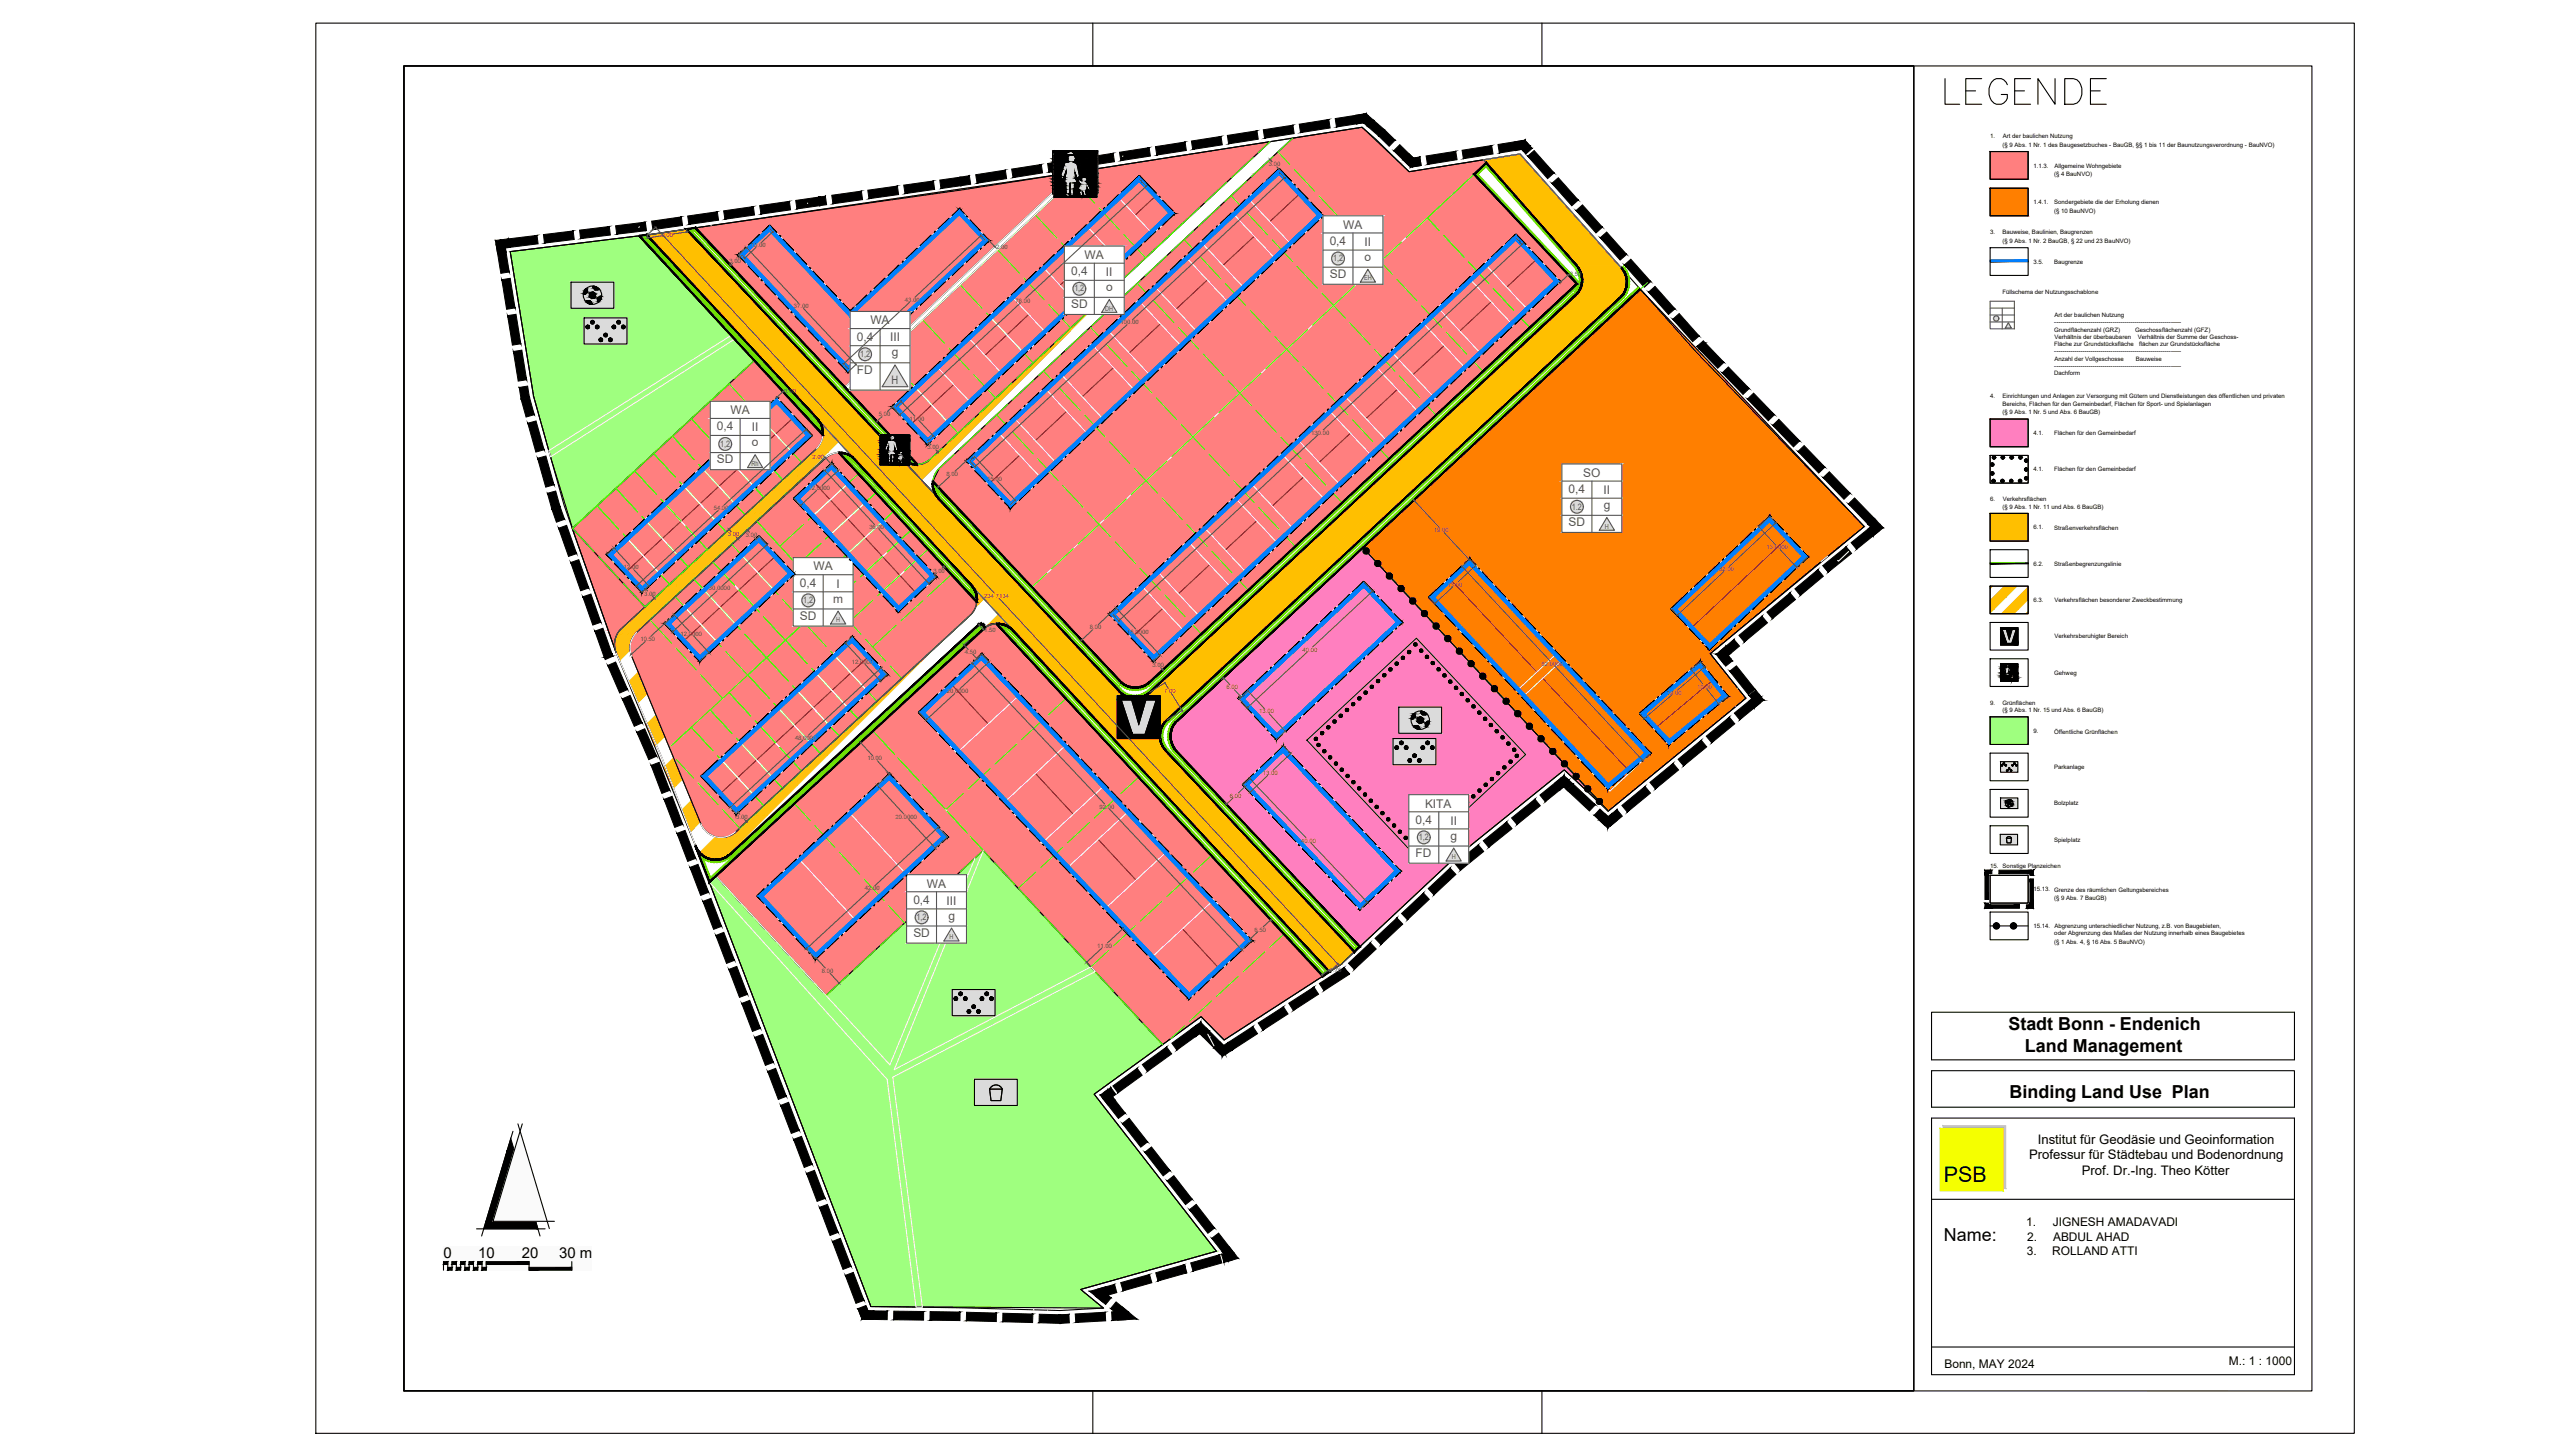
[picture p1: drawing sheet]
<svg xmlns="http://www.w3.org/2000/svg" width="600mm" height="340mm" viewBox="0 0 600 340" stroke-linecap="round" stroke-linejoin="round" font-family="sans-serif">
<defs><g id="words">
<text font-size="10.1" x="453.3" y="25.8">LEGENDE</text>
<text font-size="5" x="454.4" y="276.2">PSB</text>
<g font-size="4.2">
<text x="469.5" y="240.8">Stadt Bonn - Endenich</text>
<text x="473.4" y="245.8">Land Management</text>
<text x="469.8" y="256.5">Binding Land Use Plan</text>
<text x="454.4" y="289.9">Name:</text>
</g>
<g font-size="3.5">
<text x="122" y="294">20</text>
<text x="103.7" y="294.1">0</text>
<text x="111.8" y="294.1">10</text>
<text x="130.7" y="294.1">30 m</text>
</g>
<g font-size="3.1">
<text x="476.4" y="267.3">Institut für Geodäsie und Geoinformation</text>
<text x="474.3" y="271">Professur für Städtebau und Bodenordnung</text>
<text x="486.7" y="274.7">Prof. Dr.-Ing. Theo Kötter</text>
</g>
<g font-size="2.8" fill="#545454">
<text x="314" y="53.5">WA</text>
<text x="310.8" y="57.3">0,4</text>
<text x="319" y="57.5">II</text>
<text x="250.4" y="64.3">0,4</text>
<text x="253.6" y="60.5">WA</text>
<text x="258.5" y="64.5">II</text>
<text x="310.9" y="65">SD</text>
<text x="319" y="60.9">o</text>
<text x="258.6" y="68">o</text>
<text x="203.5" y="75.8">WA</text>
<text x="250.4" y="72">SD</text>
<text x="200.3" y="79.6">0,4</text>
<text x="208.1" y="79.8">III</text>
<text x="208.5" y="83.3">g</text>
<text x="200.3" y="87.3">FD</text>
<text x="167.6" y="100.6">0,4</text>
<text x="170.8" y="96.8">WA</text>
<text x="175.7" y="100.8">II</text>
<text x="175.7" y="104.3">o</text>
<text x="167.6" y="108.3">SD</text>
<text x="370.1" y="111.4">SO</text>
<text x="366.7" y="115.3">0,4</text>
<text x="374.8" y="115.5">II</text>
<text x="374.9" y="118.9">g</text>
<text x="366.7" y="123">SD</text>
<text x="187" y="137.1">0,4</text>
<text x="190.2" y="133.3">WA</text>
<text x="195.5" y="137.3">I</text>
<text x="194.8" y="140.8">m</text>
<text x="187" y="144.9">SD</text>
<text x="333.1" y="188.8">KITA</text>
<text x="330.9" y="192.5">0,4</text>
<text x="339" y="192.8">II</text>
<text x="339.1" y="196.2">g</text>
<text x="330.9" y="200.2">FD</text>
<text x="216.7" y="207.4">WA</text>
<text x="213.5" y="211.2">0,4</text>
<text x="221.3" y="211.4">III</text>
<text x="221.7" y="214.9">g</text>
<text x="213.5" y="219">SD</text>
</g>
<g font-size="2.8">
<text x="473.6" y="286.7">1.</text>
<text x="479.9" y="286.7">JIGNESH AMADAVADI</text>
<text x="473.8" y="293.4">3.</text>
<text x="473.9" y="290">2.</text>
<text x="479.7" y="293.4">ROLLAND ATTI</text>
<text x="479.9" y="290">ABDUL AHAD</text>
<text x="454.5" y="319.7">Bonn, MAY 2024</text>
<text x="521.1" y="319">M.: 1 : 1000</text>
</g>
<text font-size="2.7" fill="#545454" x="208.4" y="89.7">H</text>
<g font-size="2.1" fill="#545454">
<text x="311.6" y="61.1">1,2</text>
<text x="251.1" y="68.1">1,2</text>
<text x="201.1" y="83.4">1,2</text>
<text x="168.4" y="104.4">1,2</text>
<text x="367.5" y="119.2">1.2</text>
<text x="187.8" y="140.9">1,2</text>
<text x="331.7" y="196.3">1,2</text>
<text x="214.3" y="215">1,2</text>
</g>
<g font-size="1.6" fill="#545454">
<text x="318.9" y="65.6">EH</text>
<text x="258.4" y="72.6">DH</text>
<text x="175.7" y="108.9">Rh</text>
<text x="375.2" y="123.6">H</text>
<text x="195.5" y="145.4">H</text>
<text x="339.4" y="200.8">H</text>
<text x="222" y="219.5">H</text>
</g>
<g font-size="1.4">
<text x="465.2" y="32.3">1.</text>
<text x="468.1" y="34.3">(§ 9 Abs. 1 Nr. 1 des Baugesetzbuches - BauGB, §§ 1 bis 11 der Baunutzungsverordnung - BauNVO)</text>
<text x="468.2" y="32.3">Art der baulichen Nutzung</text>
<text x="475.3" y="39.2">1.1.3.</text>
<text x="480.2" y="41.2">(§ 4 BauNVO)</text>
<text x="480.3" y="39.2">Allgemeine Wohngebiete</text>
<text x="475.3" y="47.7">1.4.1.</text>
<text x="480.2" y="47.7">Sondergebiete die der Erholung dienen</text>
<text x="480.2" y="49.7">(§ 10 BauNVO)</text>
<text x="465.2" y="54.8">3.</text>
<text x="468.1" y="54.8">Bauweise, Baulinien, Baugrenzen</text>
<text x="468.1" y="56.8">(§ 9 Abs. 1 Nr. 2 BauGB, § 22 und 23 BauNVO)</text>
<text x="475.3" y="61.6">3.5.</text>
<text x="480.2" y="61.6">Baugrenze</text>
<text x="468.1" y="68.6">Füllschema der Nutzungsschablone</text>
<text x="480.2" y="77.5">Grundflächenzahl (GRZ)</text>
<text x="480.2" y="75.8">---------------------------------------------------------------</text>
<text x="480.3" y="74.1">Art der baulichen Nutzung</text>
<text x="499.1" y="77.5">Geschossflächenzahl (GFZ)</text>
<text x="480.2" y="80.9">Fläche zur Grundstücksfläche</text>
<text x="480.2" y="82.6">---------------------------------------------------------------</text>
<text x="480.3" y="79.2">Verhältnis der überbaubaren</text>
<text x="499.7" y="79.2">Verhältnis der Summe der Geschoss-</text>
<text x="500" y="80.9">flächen zur Grundstücksfläche</text>
<text x="480.2" y="87.7">Dachform</text>
<text x="480.2" y="86">---------------------------------------------------------------</text>
<text x="480.3" y="84.3">Anzahl der Vollgeschosse</text>
<text x="499.3" y="84.3">Bauweise</text>
<text x="465.2" y="93.1">4.</text>
<text x="468.1" y="93.1">Einrichtungen und Anlagen zur Versorgung mit Gütern und Dienstleistungen des öffentlichen und privaten</text>
<text x="468.1" y="94.8">Bereichs, Flächen für den Gemeinbedarf, Flächen für Sport- und Spielanlagen</text>
<text x="468.1" y="96.8">(§ 9 Abs. 1 Nr. 5 und Abs. 6 BauGB)</text>
<text x="475.3" y="101.7">4.1.</text>
<text x="480.2" y="101.7">Flächen für den Gemeinbedarf</text>
<text x="475.3" y="110.2">4.1.</text>
<text x="480.2" y="110.2">Flächen für den Gemeinbedarf</text>
<text x="465.2" y="117.2">6.</text>
<text x="468.1" y="118.9">(§ 9 Abs. 1 Nr. 11 und Abs. 6 BauGB)</text>
<text x="468.2" y="117.2">Verkehrsflächen</text>
<text x="475.3" y="123.7">6.1.</text>
<text x="480.2" y="123.8">Straßenverkehrsflächen</text>
<text x="475.3" y="132.2">6.2.</text>
<text x="480.2" y="132.3">Straßenbegrenzungslinie</text>
<text x="475.3" y="140.7">6.3.</text>
<text x="480.3" y="140.7">Verkehrsflächen besonderer Zweckbestimmung</text>
<text x="480.3" y="149.2">Verkehrsberuhigter Bereich</text>
<text x="480.2" y="157.7">Gehweg</text>
<text x="465.2" y="164.7">9.</text>
<text x="468.1" y="164.7">Grünflächen</text>
<text x="468.1" y="166.4">(§ 9 Abs. 1 Nr. 15 und Abs. 6 BauGB)</text>
<text x="475.3" y="171.3">9.</text>
<text x="480.2" y="171.5">Öffentliche Grünflächen</text>
<text x="480.2" y="179.8">Parkanlage</text>
<text x="480.2" y="188.3">Bolzplatz</text>
<text x="480.2" y="196.8">Spielplatz</text>
<text x="465.2" y="202.8">15. Sonstige Planzeichen</text>
<text x="475.3" y="208.4">15.13. Grenze des räumlichen Geltungsbereiches</text>
<text x="480.2" y="210.3">(§ 9 Abs. 7 BauGB)</text>
<text x="475.3" y="216.9">15.14.</text>
<text x="480.2" y="220.6">(§ 1 Abs. 4, § 16 Abs. 5 BauNVO)</text>
<text x="480.2" y="218.6">oder Abgrenzung des Maßes der Nutzung innerhalb eines Baugebietes</text>
<text x="480.3" y="216.9">Abgrenzung unterschiedlicher Nutzung, z.B. von Baugebieten,</text>
</g>
<g font-size="1.4" fill="#545454">
<text x="296.6" y="38.9">3.00</text>
<text x="154.6" y="55.4">9.00</text>
<text x="175.6" y="57.8">10.00</text>
<text x="232.9" y="58.3">2.00</text>
<text x="170.5" y="61.5">3.00</text>
<text x="367" y="64.6">2.50</text>
<text x="211.5" y="70.6">43.00</text>
<text x="237.4" y="70.7">78.00</text>
<text x="185.5" y="72">37.00</text>
<text x="261.9" y="75.8">100.00</text>
<text x="183.4" y="91.9">3.00</text>
<text x="205.4" y="97.3">5.00</text>
<text x="212.6" y="98.3">11.00</text>
<text x="306.5" y="101.6">130.00</text>
<text x="189.9" y="107.4">2.00</text>
<text x="216.8" y="105.1">3.00</text>
<text x="221.3" y="111.3">8.00</text>
<text x="230.8" y="112.3">15.00</text>
<text x="166.8" y="119.2">54.00</text>
<text x="189" y="114.5">12.0000</text>
<text x="170.1" y="125.4">3.00</text>
<text x="174.4" y="125.5">3.00</text>
<text x="203.2" y="123.7">36.00</text>
<text x="335.2" y="124.4">19.00</text>
<text x="413" y="128.3">13.0000</text>
<text x="145.8" y="133">12.00</text>
<text x="165.7" y="138">30.0000</text>
<text x="218.2" y="133.9">3.00</text>
<text x="338.4" y="137.1">13.00</text>
<text x="401.9" y="133.5">32.00</text>
<text x="150.6" y="139.2">3.00</text>
<text x="230.1" y="139.7">234.7134</text>
<text x="149.7" y="149.8">10.50</text>
<text x="159.1" y="148.6">12.0000</text>
<text x="230" y="147.7">1.50</text>
<text x="254.7" y="147.1">8.00</text>
<text x="263.5" y="148.1">15.0000</text>
<text x="199.1" y="155.2">12.0000</text>
<text x="225.6" y="152.9">4.50</text>
<text x="269.4" y="156">3.00</text>
<text x="304.5" y="152.3">40.00</text>
<text x="360.4" y="155.6">62.0000</text>
<text x="221.3" y="162">20.0000</text>
<text x="272.1" y="162">7.00</text>
<text x="286.7" y="161.1">6.00</text>
<text x="396.7" y="161">10.00</text>
<text x="294.3" y="166.7">13.00</text>
<text x="389.6" y="162.4">19.00</text>
<text x="185.8" y="172.9">48.0000</text>
<text x="202.8" y="177.7">10.00</text>
<text x="295.2" y="181.1">13.00</text>
<text x="172.1" y="191.4">3.00</text>
<text x="209.4" y="191.4">20.0000</text>
<text x="257" y="189">92.00</text>
<text x="287.5" y="186.4">6.00</text>
<text x="304.2" y="196.9">40.00</text>
<text x="202.2" y="208.1">42.00</text>
<text x="256.5" y="221.5">11.00</text>
<text x="293.3" y="217.7">6.50</text>
<text x="192.1" y="227.4">8.00</text>
<text x="310.9" y="227.2">1.75</text>
</g>
</g></defs>
<!-- layer: GEMEINBEDARF_FA -->
<g fill="#ff7fbf" stroke="#ff7fbf" stroke-width=".23">
<path d="M275.2 168.4l43.4-40.4 37.7 40.4z"/>
<path d="M365.7 179.9h1.3l9 9.7z"/>
<path d="M288.2 189.6h65.6l-14.6 11.7z"/>
<path d="M275.2 168.4l81.5 .5-.4-.5zM275.2 168.4l81.5 .5h-81.9z"/>
<path d="M274.8 168.9l82.3 .4-.4-.4zM274.8 168.9l82.3 .4h-82.7z"/>
<path d="M274.4 169.3l83.2 .5-.5-.5zM274.4 169.3l83.2 .5h-83.4z"/>
<path d="M274.2 169.8l83.9 .6-.5-.6zM274.2 169.8l83.9 .6h-84.2z"/>
<path d="M273.9 170.4l84.8 .6-.6-.6zM273.9 170.4l84.8 .6h-85z"/>
<path d="M273.7 171l85.5 .6-.5-.6zM273.7 171l85.5 .6h-85.5z"/>
<path d="M273.7 171.6l86.1 .6-.6-.6zM273.7 171.6l86.1 .6h-86.2z"/>
<path d="M273.6 172.2l86.7 .6-.5-.6zM273.6 172.2l86.7 .6h-86.6z"/>
<path d="M273.7 172.8l87.2 .6-.6-.6zM273.7 172.8l87.2 .6h-87.1z"/>
<path d="M273.8 173.4l87.6 .6-.5-.6zM273.8 173.4l87.6 .6h-87.4z"/>
<path d="M274 174l87.9 .5-.5-.5zM274 174l87.9 .5h-87.6z"/>
<path d="M274.3 174.5l88.1 .5-.5-.5zM274.3 174.5l88.1 .5h-87.8z"/>
<path d="M274.6 175l88.2 .5-.4-.5zM274.6 175l88.2 .5h-87.8z"/>
<path d="M275 175.5l92 4.4-4.2-4.4zM275 175.5l92 4.4h-87.8z"/>
<path d="M279.2 179.9l74.6 9.7 11.9-9.7zM279.2 179.9l74.6 9.7h-65.6z"/>
<path d="M288.2 189.6l11 11.7h40zM299.2 201.3h40l-21.3 20z"/>
<path d="M465.2 97.9l8.9 6.5v-6.5zM465.2 97.9l8.9 6.5h-8.9z"/>
</g>
<!-- layer: UMGR_GEMEINBEDARF -->
<path d="M465.2 97.9h8.9v6.5h-8.9zM465.2 106.5h8.9v6.4h-8.9zM275.2 168.4a5 5 0 0 0-.2 7.1l42.9 45.8 21.3-20 26.5-21.4 10.3 9.7-57.4-61.6-43.4 40.4M305.5 173l25.6-23.8 25.5 27.2-25.6 23.8z" fill="none" stroke="#000" stroke-width=".25"/>
<!-- layer: SONDERBAUFL-ERHOLUNG_FA -->
<g fill="#ff7f00" stroke="#ff7f00" stroke-width=".23">
<path d="M323.9 123.1l59.5-55.5 52.4 55.5z"/>
<path d="M341.7 152.8h58.1l8.3 10.4z"/>
<path d="M323.9 123.1l105.9 4.9 6-4.9zM318.6 128l5.3-4.9 105.9 4.9z"/>
<path d="M318.6 128l81.2 24.8 30-24.8zM318.6 128l81.2 24.8h-58.1z"/>
<path d="M341.7 152.8l9.7 10.4h56.7zM351.4 163.2h56.7l-32.1 26.4z"/>
<path d="M465.2 44l8.9 6.4v-6.4zM465.2 44l8.9 6.4h-8.9z"/>
</g>
<!-- layer: UMGR_SONDERBAUFL-ERHOLUNG -->
<path d="M465.2 44h8.9v6.4h-8.9zM318.6 128l64.8-60.4 52.4 55.5-36 29.7 8.3 10.4-32.1 26.4z" fill="none" stroke="#000" stroke-width=".25"/>
<!-- layer: ALLGEMEINE-WOHNGEBIETE_FA -->
<g fill="#ff7f7f" stroke="#ff7f7f" stroke-width=".23">
<path d="M143.5 151h.2l.1 .7z"/>
<path d="M232.4 145.9h.7z"/>
<path d="M188.9 228.2h9.1l-4.9 4.5z"/>
<path d="M280.8 237.6h13.8l-8.4 5.5z"/>
<path d="M265.7 237.6h15.1l-7.5 5.5z"/>
<path d="M195.6 105.9h.6z"/>
<path d="M167.7 195.7h1.8z"/>
<path d="M302.2 32.3l16.2-2.6 2.7 2.6z"/>
<path d="M342.3 38.1l4.5-.8 .7 .8z"/>
<path d="M264.7 160.7h1.4z"/>
<path d="M252.9 40l44-6.9-7.4 6.9z"/>
<path d="M214.2 108.4h1.3l-.5 .1z"/>
<path d="M157.5 101.7l18.8-17.4 16.1 17.4z"/>
<path d="M153.9 105h36.9l-20.1 18.5z"/>
<path d="M133.8 123.5l17 18.3zM133.8 123.5l17 18.3h-10.5z"/>
<path d="M140.3 141.8l5 5.1 5.5-5.1zM140.3 141.8l5 5.1h-3.3z"/>
<path d="M142 146.9l2.8 .5 .5-.5zM142 146.9l2.8 .5h-2.6z"/>
<path d="M142.2 147.4l2.2 .5 .4-.5zM142.2 147.4l2.2 .5h-2z"/>
<path d="M142.4 147.9l1.7 .6 .3-.6zM142.4 147.9l1.7 .6h-1.5z"/>
<path d="M142.6 148.5l1.3 .6 .2-.6zM142.6 148.5l1.3 .6h-1.1z"/>
<path d="M142.8 149.1l.9 .6 .2-.6zM142.8 149.1l.9 .6h-.7z"/>
<path d="M143 149.7l.7 .7v-.7zM143 149.7l.7 .7h-.4z"/>
<path d="M143.3 150.4l.4 .6v-.6zM143.3 150.4l.4 .6h-.2z"/>
<path d="M143.5 151l.3 .7zM143.7 151.7l.2 .6z"/>
<path d="M232.4 145.9l.8 .1zM231.8 146l.6-.1 .8 .1z"/>
<path d="M231.8 146l1.6 .2-.2-.2zM231.2 146.2l.6-.2 1.6 .2z"/>
<path d="M231.2 146.2l2.4 .3-.2-.3zM230.7 146.5l.5-.3 2.4 .3z"/>
<path d="M230.7 146.5l3.2 .3-.3-.3zM230.2 146.8l.5-.3 3.2 .3z"/>
<path d="M230.2 146.8l4.1 .4-.4-.4zM229.7 147.2l.5-.4 4.1 .4z"/>
<path d="M229.7 147.2l52.3 51.6-47.7-51.6zM173.8 198.8l55.9-51.6 52.3 51.6z"/>
<path d="M229.8 198.8l57.7 5.9-5.5-5.9zM229.8 198.8l57.7 5.9h-52.1z"/>
<path d="M173.8 198.8l49.6 5.9 6.4-5.9zM167.3 204.7l6.5-5.9 49.6 5.9z"/>
<path d="M235.4 204.7l73.8 23.5-21.7-23.5zM235.4 204.7l73.8 23.5h-52.2z"/>
<path d="M167.3 204.7l30.7 23.5 25.4-23.5zM167.3 204.7l30.7 23.5h-9.1z"/>
<path d="M257 228.2l37.6 9.4 14.6-9.4zM257 228.2l37.6 9.4h-28.9z"/>
<path d="M265.7 237.6l5.1 5.5h2.5zM270.8 243.1h2.5l-1.5 1z"/>
<path d="M195.6 105.9l.8 .1zM194.9 106l.7-.1 .8 .1z"/>
<path d="M194.9 106l1.7 .2-.2-.2zM194.4 106.2l.5-.2 1.7 .2z"/>
<path d="M194.4 106.2l2.4 .3-.2-.3zM193.8 106.5l.6-.3 2.4 .3z"/>
<path d="M193.8 106.5l3.3 .4-.3-.4zM193.3 106.9l.5-.4 3.3 .4z"/>
<path d="M193.3 106.9l4.2 .4-.4-.4zM192.8 107.3l.5-.4 4.2 .4z"/>
<path d="M192.8 107.3l35.5 33.4-30.8-33.4zM156.5 140.7l36.3-33.4 35.5 33.4z"/>
<path d="M156.5 140.7l71.7 .6 .1-.6zM155.9 141.3l.6-.6 71.7 .6z"/>
<path d="M155.9 141.3l72.2 .6 .1-.6zM155.3 141.9l.6-.6 72.2 .6z"/>
<path d="M155.3 141.9l72.5 .5 .3-.5zM154.7 142.4l.6-.5 72.5 .5z"/>
<path d="M154.7 142.4l72.8 .5 .3-.5zM154.1 142.9l.6-.5 72.8 .5z"/>
<path d="M154.1 142.9l73.1 .5 .3-.5zM153.6 143.4l.5-.5 73.1 .5z"/>
<path d="M153.6 143.4l73.2 .4 .4-.4zM153.2 143.8l.4-.4 73.2 .4z"/>
<path d="M153.2 143.8l69.2 4 4.4-4zM148.8 147.8l4.4-4 69.2 4z"/>
<path d="M148.8 147.8l73.1 .5 .5-.5zM148.8 147.8l73.1 .5h-73.5z"/>
<path d="M148.4 148.3l73 .5 .5-.5zM148.4 148.3l73 .5h-73.4z"/>
<path d="M148 148.8l72.8 .5 .6-.5zM148 148.8l72.8 .5h-73.1z"/>
<path d="M147.7 149.3l72.5 .6 .6-.6zM147.7 149.3l72.5 .6h-72.7z"/>
<path d="M147.5 149.9l72.1 .6 .6-.6zM147.5 149.9l72.1 .6h-72.2z"/>
<path d="M147.4 150.5l71.5 .6 .7-.6zM147.4 150.5l71.5 .6h-71.6z"/>
<path d="M147.3 151.1l70.9 .6 .7-.6zM147.3 151.1l70.9 .6h-70.9z"/>
<path d="M147.3 151.7l70.3 .6 .6-.6zM147.3 151.7l70.3 .6h-70.3z"/>
<path d="M147.3 152.3l69.7 .6 .6-.6zM147.3 152.3l69.7 .6h-69.5z"/>
<path d="M147.5 152.9l68.8 .5 .7-.5zM147.5 152.9l68.8 .5h-68.6z"/>
<path d="M147.7 153.4l26.2 39.1 42.4-39.1zM147.7 153.4l26.2 39.1h-10.1z"/>
<path d="M163.8 192.5l9.5 .6 .6-.6zM163.8 192.5l9.5 .6h-9.2z"/>
<path d="M164.1 193.1l8.8 .4 .4-.4zM164.1 193.1l8.8 .4h-8.5z"/>
<path d="M164.4 193.5l8.5 .1zM164.4 193.5l8.5 .1z"/>
<path d="M164.4 193.6h8.5zM164.4 193.6l8.4 .1z"/>
<path d="M164.5 193.7l8 .4 .3-.4zM164.5 193.7l8 .4h-7.7z"/>
<path d="M164.8 194.1h7.7zM164.8 194.1h7.6z"/>
<path d="M164.9 194.1l7.1 .4 .4-.4zM164.9 194.1l7.1 .4h-6.7z"/>
<path d="M165.3 194.5h6.7zM165.3 194.5l6.6 .1z"/>
<path d="M165.4 194.6l6.1 .3 .4-.3zM165.4 194.6l6.1 .3h-5.7z"/>
<path d="M165.8 194.9h5.7zM165.8 194.9l5.6 .1z"/>
<path d="M165.9 195l5 .2 .5-.2zM165.9 195l5 .2h-4.5z"/>
<path d="M166.4 195.2h4.5zM166.4 195.2l4.4 .1z"/>
<path d="M166.5 195.3l3.8 .2 .5-.2zM166.5 195.3l3.8 .2h-3.3z"/>
<path d="M167 195.5h3.3zM167 195.5h3.2z"/>
<path d="M167.1 195.5l2.6 .2 .5-.2zM167.1 195.5l2.6 .2z"/>
<path d="M167.6 195.7h2.1zM167.6 195.7h1.9z"/>
<path d="M167.7 195.7h1.4zM168.3 195.7h.8z"/>
<path d="M162.6 53.2l88.5-12.9-13.9 12.9zM162.6 53.2l34.9 37.3 39.7-37.3z"/>
<path d="M302.2 32.3l25 5.8-6.1-5.8zM296 38.1l6.2-5.8 25 5.8z"/>
<path d="M342.3 38.1l2.9 2 2.3-2zM329.4 40.1l12.9-2 2.9 2z"/>
<path d="M296 38.1l33.4 2-2.2-2zM293.8 40.1l2.2-2 33.4 2z"/>
<path d="M293.8 40.1l50.8 .6 .6-.6zM293.2 40.7l.6-.6 50.8 .6z"/>
<path d="M293.2 40.7l75.4 25.7-24-25.7zM265.7 66.4l27.5-25.7 75.4 25.7z"/>
<path d="M265.7 66.4l56.7 43 46.2-43zM219.6 109.4l46.1-43 56.7 43z"/>
<path d="M219.6 109.4l99.5 3.1 3.3-3.1zM219.6 109.4l99.5 3.1h-101z"/>
<path d="M218.1 112.5l50.9 46.6 50.1-46.6zM218.1 112.5l50.9 46.6h-7.3z"/>
<path d="M261.7 159.1l7.1 .3 .2-.3zM261.7 159.1l7.1 .3h-6.8z"/>
<path d="M262 159.4l6.6 .1 .2-.1zM262 159.4l6.6 .1h-6.4z"/>
<path d="M262.2 159.5l6.1 .3 .3-.3zM262.2 159.5l6.1 .3h-5.9z"/>
<path d="M262.4 159.8l5.7 .1 .2-.1zM262.4 159.8l5.7 .1h-5.4z"/>
<path d="M262.7 159.9l5.1 .2 .3-.2zM262.7 159.9l5.1 .2h-4.8z"/>
<path d="M263 160.1l4.6 .1 .2-.1zM263 160.1l4.6 .1h-4.4z"/>
<path d="M263.2 160.2l4.1 .1 .3-.1zM263.2 160.2l4.1 .1h-3.8z"/>
<path d="M263.5 160.3h3.8zM263.5 160.3l3.5 .1z"/>
<path d="M263.7 160.4h3.3zM263.7 160.4l3 .1z"/>
<path d="M264.1 160.5h2.6zM264.1 160.5l2.3 .1z"/>
<path d="M264.3 160.6h2.1zM264.3 160.6l1.8 .1z"/>
<path d="M264.7 160.7h1zM264.9 160.7h.8z"/>
<path d="M252.9 40l-18.2 51.2 54.8-51.2zM198.1 91.2l54.8-51.2-18.2 51.2z"/>
<path d="M198.1 91.2l19.5 16 17.1-16zM198.1 91.2l19.5 16h-4.5z"/>
<path d="M213.1 107.2l4 .4 .5-.4zM213.1 107.2l4 .4h-3.6z"/>
<path d="M213.5 107.6l3.1 .3 .5-.3zM213.5 107.6l3.1 .3h-2.8z"/>
<path d="M213.8 107.9l2.3 .3 .5-.3zM213.8 107.9l2.3 .3h-2.1z"/>
<path d="M214 108.2l1.5 .2 .6-.2zM214 108.2l1.5 .2h-1.3z"/>
<path d="M214.2 108.4l.8 .1zM214.3 108.5h.7z"/>
<path d="M157.5 101.7l34.8 .6 .1-.6zM156.8 102.3l.7-.6 34.8 .6z"/>
<path d="M156.8 102.3l35.3 .6 .2-.6zM156.2 102.9l.6-.6 35.3 .6z"/>
<path d="M156.2 102.9l35.7 .6 .2-.6zM155.5 103.5l.7-.6 35.7 .6z"/>
<path d="M155.5 103.5l36.1 .5 .3-.5zM154.9 104l.6-.5 36.1 .5z"/>
<path d="M154.9 104l36.3 .5 .4-.5zM154.4 104.5l.5-.5 36.3 .5z"/>
<path d="M154.4 104.5l36.4 .5 .4-.5zM153.9 105l.5-.5 36.4 .5z"/>
<path d="M133.8 123.5h36.9l-16.8-18.5zM133.8 123.5h36.9l-19.9 18.3z"/>
<path d="M465.2 35.4l8.9 6.5v-6.5zM465.2 35.4l8.9 6.5h-8.9z"/>
</g>
<!-- layer: UMGR_ALLGEMEINE-WOHNGEBIETE -->
<g fill="none" stroke="#000" stroke-width=".25">
<path d="M465.2 35.4h8.9v6.5h-8.9zM162.6 53.2l88.5-12.9-53.6 50.2zM196.2 105.8l32.1 34.9-.1 .6-.7 1.6-.7 .9-53.9 49.7a5.2 5.2 0 0 1-9.1-1M196.2 105.8l-1.8 .4-1.6 1.1-44 40.5a4.9 4.9 0 0 0-1.1 5.6M217.6 107.2l79.3-74.1-44 6.9-54.8 51.2 16.3 17.3M217.6 107.2l-1.5 1-1.7 .3M133.8 123.5l42.5-39.2 16.1 17.4-.5 1.8-1.1 1.5-40 36.8zM143.9 152.3a4.9 4.9 0 0 1 1.4-5.4l5.5-5.1-17-18.3 10.1 28.8M147.7 153.4l16.1 39.1M233 145.8l76.2 82.4-23 14.9-5.4-5.5-9 6.5-42-45.3-36.7 33.9-25.8-28 62.4-57.5M233 145.8l-1.7 .4-1.6 1M261.7 159.1l-43.6-46.6 1.5-3.1 82.6-77.1 16.2-2.6 11 10.4 17.4-2.8 .7 .8-2.9 2.6 24 25.7-99.8 93"/>
<path d="M261.7 159.1a5 5 0 0 0 7.1 .3"/>
</g>
<g fill="none" stroke="#ffbf00" stroke-width=".25">
<path d="M250.6 76.4l-35.5 35.5M254.9 72.4l-39.7 39.6M259.2 68.4l-43.8 43.8M192.6 99.6l-.4 .4M192.7 99.7l-.4 .5M192.9 99.9l-.6 .5M229.2 96.3l-14.8 14.8M233.5 92.3l-19 19M237.8 88.3l-23.1 23.1M242.1 84.3l-27.3 27.3M246.3 80.4l-31.4 31.3M177.8 117l-34.1 34"/>
<path d="M181.4 113.6l-37.7 37.7M185.1 110.2l-41.4 41.3M188.8 106.8l-45 45M193 100l-.7 .7M193.1 100.2l-.7 .8M193.3 100.3l-.9 .9M193.4 100.4l-1 1.1M193.5 100.6l-1.2 1.2M193.7 100.7l-1.4 1.4M193.8 100.9l-1.6 1.6M194 101l-1.9 1.9M194.1 101.2l-2.2 2.2"/>
<path d="M194.2 101.3l-2.6 2.7M194.4 101.5l-50.6 50.5M194.5 101.6l-50.6 50.6M194.6 101.8l-50.6 50.6M194.8 101.9l-45.7 45.7M194.9 102.1l-41.9 41.9M195.1 102.2l-38.2 38.1M195.2 102.4l-34.4 34.3M195.3 102.5l-30.6 30.6M195.5 102.6l-26.8 26.9M195.6 102.8l-23 23M195.7 102.9l-19.2 19.3"/>
<path d="M195.9 103.1l-15.5 15.5M196 103.2l-11.7 11.7M199.4 106.9l-.2 .2M199.5 107.1l-.1 .1M199.7 107.2l-.1 .1M199.8 107.3v.1M212.4 108.1l-.5 .4M212.5 108.2l-.4 .5M212.7 108.3l-.5 .5M212.9 108.4l-.5 .6M213.2 108.4l-.7 .7M213.4 108.4l-.8 .8"/>
<path d="M213.7 108.5l-.9 .9M213.9 108.5l-1 1M214.2 108.5l-1.2 1.2M214.4 108.5l-1.2 1.3M214.7 108.6l-1.4 1.4M214.7 108.6h.1M215 108.6l-1.6 1.5M215.3 108.5l-1.7 1.8M215.7 108.4l-2 2M216.1 108.3l-2.2 2.3M216.7 108l-2.7 2.7M218.8 115.7v.1"/>
<path d="M218.9 115.9v.1M219.1 116.1h.1M219.2 116.3h.1M219.3 116.4h.1M220.7 104.3l-6.6 6.5M225 100.3l-10.7 10.7M155.8 137.3l-11.9 11.8M159.4 133.9l-15.6 15.6M163.1 130.5l-19.4 19.3M166.8 127.1l-23.1 23.1M170.4 123.7l-26.7 26.8M174.1 120.3l-30.4 30.5"/>
<path d="M227.1 136.9h.1M227.3 137h.1M227.4 137.2h.1M227.5 137.3v.1M227.7 137.5h-.1M227.8 137.6l-.1 .1M228 137.8l-.2 .1M228.1 137.9l-.2 .2M228.2 138l-.2 .3M228.4 138.2l-.3 .3M228.5 138.3l-.3 .4M228.6 138.5l-.4 .4"/>
<path d="M228.8 138.6l-.5 .5M228.9 138.8l-.6 .6M229 138.9l-.7 .7M229.2 139.1l-.8 .8M229.3 139.2l-.9 1M229.4 139.4l-1 1M229.6 139.5l-1.3 1.3M229.7 139.7l-1.4 1.4M229.9 139.8l-1.7 1.7M230 140l-1.9 1.9M465.3 137l-.1 .1M465.4 137l-.2 .2"/>
<path d="M465.5 137l-.3 .3M465.7 137l-.5 .4M465.8 137l-.6 .5M468.6 137l-3.4 3.4M468.8 137l-3.6 3.5M468.9 137l-3.7 3.6M469 137l-3.8 3.7M469.1 137l-3.9 3.9M469.2 137l-4 4M469.3 137l-4.1 4.1M469.4 137l-4.2 4.2M469.5 137l-4.3 4.3"/>
<path d="M469.7 137l-4.5 4.4M469.8 137l-4.6 4.5M469.9 137l-4.7 4.7M470 137l-4.8 4.8M470.1 137l-4.9 4.9M470.2 137l-5 5M470.3 137l-5.1 5.1M470.5 137l-5.3 5.2M470.6 137l-5.4 5.3M470.7 137l-5.5 5.5M470.8 137l-5.6 5.6M470.9 137l-5.7 5.7"/>
<path d="M471 137l-5.8 5.8M471.1 137l-5.9 5.9M471.3 137l-6.1 6M471.4 137l-6.2 6.1M471.5 137l-6.3 6.3M474.1 137.2l-6.2 6.3M474.1 140l-3.5 3.5M474.1 139.9l-3.6 3.6M474.1 139.7l-3.7 3.8M474.1 139.6l-3.8 3.9M474.1 139.5l-3.9 4M474.1 139.4l-4.1 4.1"/>
<path d="M474.1 139.3l-4.2 4.2M474.1 139.2l-4.3 4.3M474.1 139.1l-4.4 4.4M474.1 138.9l-4.5 4.6M474.1 138.8l-4.6 4.7M474.1 138.7l-4.7 4.8M474.1 138.6l-4.8 4.9M474.1 138.5l-5 5M474.1 138.4l-5.1 5.1M474.1 138.2l-5.2 5.3M474.1 138.1l-5.3 5.4M474.1 138l-5.4 5.5"/>
<path d="M474.1 137.9l-5.5 5.6M474.1 137.8l-5.6 5.7M474.1 137.7l-5.8 5.8M474.1 137.6l-5.9 5.9M474.1 137.4l-6 6.1M474.1 137.3l-6.1 6.2M147.3 151.4l-2.6 2.6M147.3 151.7l-2.6 2.5M147.3 151.1l-2.7 2.7M147.3 150.8l-2.8 2.8M147.3 151.9l-2.5 2.5M147.4 150.5l-3 2.9"/>
<path d="M147.4 150.1l-3.1 3.1M147.6 149.7l-3.4 3.3M147.8 149.1l-3.7 3.7M148.4 148.3l-4.3 4.3M148.4 144l-4 4.1M149.2 157.1l-2.3 2.3M149.3 157.3l-2.3 2.3M149.4 157.5l-2.4 2.3M149.5 157.7l-2.4 2.3M149.5 157.9l-2.3 2.3M149.6 158.1l-2.3 2.3M149.7 158.3l-2.3 2.3"/>
<path d="M149.8 158.5l-2.4 2.3M149.9 158.7l-2.4 2.3M149.9 158.9l-2.3 2.3M150 159.1l-2.3 2.3M150.1 159.3l-2.3 2.3M150.2 159.5l-2.4 2.3M150.3 159.7l-2.4 2.3M150.4 159.9l-2.4 2.3M152.1 140.6l-8 8M211.2 158.2l-42.6 42.6M214.8 154.9l-45.8 45.7M218.4 151.6l-48.9 48.8"/>
<path d="M233.4 143.6l-2.6 2.6M233.5 143.8l-2.1 2.2M233.7 143.9l-1.9 1.9M233.8 144.1l-1.7 1.7M233.9 144.2l-1.5 1.6M234.1 144.4l-1.4 1.4M234.2 144.5l-1.3 1.3M234.3 144.7l-1.1 1.1M234.5 144.8l-1.1 1.1M234.6 145l-1 .9M234.8 145.1l-.9 .9M234.9 145.3l-.8 .7"/>
<path d="M235 145.4l-.6 .7M235.2 145.5l-.6 .6M235.3 145.7l-.5 .4M235.4 145.8l-.3 .4M235.6 146l-.3 .3M235.7 146.1l-.3 .3M235.8 146.3l-.2 .2M236 146.4l-.2 .2M236.1 146.6l-.2 .1M236.2 146.7l-.1 .2M236.4 146.9l-.1 .1M236.5 147l-.1 .1"/>
<path d="M236.7 147.2h-.1M236.8 147.3h.1M474.1 143.4v.1M474.1 143.3l-.2 .2M474.1 143.2l-.3 .3M474.1 143.1l-.4 .4M474.1 140.1l-3.4 3.4M474.1 142.9l-.5 .6M150.5 160.1l-2.4 2.3M150.5 160.3l-2.3 2.4M150.6 160.5l-2.3 2.3M150.7 160.7l-2.3 2.4"/>
<path d="M150.8 160.9l-2.4 2.3M150.9 161.1l-2.4 2.4M150.9 161.3l-2.3 2.3M151 161.5l-2.3 2.3M151.1 161.7l-2.3 2.3M151.2 161.9l-2.4 2.3M151.3 162.1l-2.4 2.4M153.3 167.1l-2.3 2.4M153.4 167.3l-2.3 2.4M153.5 167.5l-2.3 2.4M153.6 167.7l-2.4 2.4M153.7 167.9l-2.4 2.4"/>
<path d="M153.8 168.1l-2.4 2.4M153.8 168.3l-2.3 2.4M153.9 168.5l-2.3 2.4M154 168.7l-2.4 2.4M154.1 168.9l-2.4 2.4M154.2 169.1l-2.4 2.4M154.2 169.3l-2.3 2.4M154.3 169.5l-2.3 2.4M154.4 169.7l-2.3 2.4M154.5 169.9l-2.4 2.4M154.6 170.1l-2.4 2.4M154.7 170.3l-2.4 2.4"/>
<path d="M154.7 170.5l-2.3 2.4M154.8 170.7l-2.3 2.4M154.9 170.9l-2.4 2.4M155 171.1l-2.4 2.4M155.1 171.3l-2.4 2.4M155.2 171.5l-2.4 2.4M155.2 171.7l-2.3 2.4M155.3 171.9l-2.3 2.4M155.4 172.1l-2.4 2.4M157.5 177.1l-2.4 2.4M157.5 177.3l-2.3 2.4M157.6 177.5l-2.3 2.4"/>
<path d="M157.7 177.7l-2.4 2.4M157.8 177.9l-2.4 2.4M157.9 178.1l-2.4 2.4M158 178.3l-2.4 2.4M158.1 178.5l-2.4 2.4M158.1 178.7h.1M158.1 178.7l-2.3 2.4M158.2 178.9l-2.3 2.4M158.3 179.1l-2.4 2.4M158.4 179.3l-2.4 2.4M158.5 179.5l-2.4 2.4M158.5 179.7l-2.3 2.4"/>
<path d="M158.6 179.9l-2.3 2.4M189.4 178.2l-22.6 22.7M193.1 174.9l-26.1 26M196.7 171.6l-29.4 29.4M200.3 168.2l-32.7 32.7M203.9 164.9l-36 36M207.5 161.6l-39.3 39.3M158.7 180.1l-2.4 2.4M158.8 180.3l-2.4 2.4M158.9 180.5l-2.4 2.4M159 180.7l-2.4 2.4M159 180.9l-2.3 2.4"/>
<path d="M159.1 181.1l-2.3 2.4M159.2 181.3l-2.4 2.4M159.3 181.5l-2.4 2.4M159.4 181.7l-2.4 2.4M159.4 181.9l-2.3 2.4M159.5 182.1l-2.3 2.4M161.6 187.1l-2.4 2.4M161.7 187.3l-2.4 2.4M161.8 187.5l-2.4 2.4M161.8 187.7l-2.3 2.4M161.9 187.9l-2.3 2.4M162 188.1l-2.4 2.4"/>
<path d="M162.1 188.3l-2.4 2.4M162.2 188.5l-2.4 2.4M162.3 188.7l-2.4 2.4M162.3 188.9l-2.3 2.4M162.4 189.1l-2.4 2.4M162.5 189.3l-2.4 2.4M162.6 189.5l-2.4 2.4M162.7 189.7l-2.4 2.4M162.8 189.9l-2.4 2.4M162.8 190.1l-2.3 2.4M162.9 190.3l-2.4 2.4M163 190.5l-2.4 2.4"/>
<path d="M163.1 190.7l-2.4 2.4M163.2 190.9l-2.4 2.4M163.3 191.1l-2.4 2.4M163.3 191.3l-2.3 2.4M163.4 191.5l-2.4 2.4M163.5 191.7l-2.4 2.4M163.6 191.9l-2.4 2.4M163.7 192.1l-2.4 2.4M167.3 195.6l-3.7 3.7M167.5 195.6l-3.8 3.9M167.8 195.7l-3.9 3.9M168 195.7l-4 4"/>
<path d="M168.3 195.7l-4.2 4.2M168.6 195.7l-4.3 4.3M168.8 195.7l-4.3 4.4M169.1 195.7l-4.4 4.5M169.5 195.7l-4.7 4.6M169.8 195.6l-4.8 4.8M170.2 195.5l-5 5M170.7 195.3l-5.3 5.3M171.3 195l-5.7 5.7M175 191.6l-9.2 9.1M178.6 188.2l-12.6 12.6M182.2 184.9l-15.9 16"/>
<path d="M185.8 181.6l-19.3 19.3"/>
</g>
<path d="M196.2 105.8l3.7 1.6-8.8-9.5a5 5 0 0 1-.3 7.1l-45.5 41.9a5.2 5.2 0 0 0-1.2 5.7l18.5 45.1a5 5 0 0 0 8.1 1.9M196.2 105.8l-1.9 .3-1.6 1-43.9 40.7a4.9 4.9 0 0 0-1.1 5.6M217.6 107.2l79.3-74.1 5.3-.8-82.6 77.1M217.6 107.2a3.6 3.6 0 0 1-3.2 1.3l-1.6-.1-2.3-1.4 8.9 9.5a5 5 0 0 1 .2-7.1M465.2 137h8.9v6.5h-8.9zM230 147l-.2 .1v-.7l-.7-.1-.3-.3-58.1 53.6M233 145.8l2.2 .4 1.7 1.2-9.8-10.6a5 5 0 0 1-.3 7l-53.9 49.7a5.2 5.2 0 0 1-9.1-1l-16.1-39.1M233 145.8a3.2 3.2 0 0 0-3 1.1" fill="none" stroke="#000" stroke-width=".25"/>
<g fill="#9fff7f" stroke="#9fff7f" stroke-width=".23">
<path d="M223.4 204.7l6.4-5.9 5.6 5.9z"/>
<path d="M165.8 206.1l1.5-1.4 1.3 1.4z"/>
<path d="M202.1 301.4h50.5l4.9 4z"/>
<path d="M119.3 58.8l30.2-3.7 3.4 3.7z"/>
<path d="M128.3 105.3h25.2l-1.6 1.5z"/>
<path d="M223.4 204.7l13.3 1.4-1.3-1.4zM221.9 206.1l1.5-1.4 13.3 1.4z"/>
<path d="M221.9 206.1l39.3 26.6-24.5-26.6zM193.1 232.7l28.8-26.6 39.3 26.6z"/>
<path d="M165.8 206.1l27.3 26.6-24.5-26.6zM165.8 206.1l27.3 26.6h-17.2z"/>
<path d="M175.9 232.7l95.9 11.4-10.6-11.4zM175.9 232.7l95.9 11.4h-91.5z"/>
<path d="M180.3 244.1l75.5 11.6 16-11.6zM180.3 244.1l75.5 11.6h-71.1z"/>
<path d="M184.7 255.7l99.7 36.7-28.6-36.7zM184.7 255.7l99.7 36.7h-85.7z"/>
<path d="M198.7 292.4l53.9 9 31.8-9zM198.7 292.4l53.9 9h-50.5z"/>
<path d="M202.1 301.4l1.5 4h53.9zM203.6 305.4h53.9l.4 .3z"/>
<path d="M119.3 58.8l57 25.5-23.4-25.5zM119.3 58.8l57 25.5h-52.9z"/>
<path d="M123.4 84.3l43.9 8.3 9-8.3zM123.4 84.3l43.9 8.3h-42.6z"/>
<path d="M124.7 92.6l28.8 12.7 13.8-12.7zM124.7 92.6l28.8 12.7h-25.2z"/>
<path d="M128.3 105.3l.4 1.5h23.2zM128.7 106.8h23.2l-18.1 16.7z"/>
<path d="M465.2 167.5l8.9 6.5v-6.5zM465.2 167.5l8.9 6.5h-8.9z"/>
</g>
<path d="M119.3 58.8l30.2-3.7 26.8 29.2-42.5 39.2-5.1-16.7-4-14.2zM465.2 167.5h8.9v6.5h-8.9zM165.8 206.1l1.5-1.4 25.8 28 36.7-33.9 42 45.3-16 11.6 28.6 36.7-31.8 9 5.3 4.3-54.3-.3z" fill="none" stroke="#000" stroke-width=".25"/>
<g fill="#ffbf00" stroke="#ffbf00" stroke-width=".23">
<path d="M346.8 37.3l8.5-1.3 1.2 1.3z"/>
<path d="M151.3 55l9.2-1.4 1.3 1.4z"/>
<path d="M306.5 222.5h10.1l-3.1 2.9z"/>
<path d="M346.8 37.3l31.8 24.9-22.1-24.9zM346.8 37.3l31.8 24.9h-10z"/>
<path d="M368.6 62.2l10.4 .4-.4-.4zM368.6 62.2l10.4 .4h-10z"/>
<path d="M369 62.6l10.1 .1zM369 62.6l10.1 .1z"/>
<path d="M369 62.7l10.4 .4-.3-.4zM369 62.7l10.4 .4h-10.1z"/>
<path d="M369.3 63.1l10.2 .1zM369.3 63.1l10.2 .1z"/>
<path d="M369.3 63.2l10.5 .5-.3-.5zM369.3 63.2l10.5 .5h-10.3z"/>
<path d="M369.5 63.7l10.3 .1zM369.5 63.7l10.3 .1z"/>
<path d="M369.6 63.8l10.4 .5-.2-.5zM369.6 63.8l10.4 .5h-10.3z"/>
<path d="M369.7 64.3l10.3 .1v-.1zM369.7 64.3l10.3 .1h-10.3z"/>
<path d="M369.7 64.4l10.5 .5-.2-.5zM369.7 64.4l10.5 .5h-10.4z"/>
<path d="M369.8 64.9l10.4 .2v-.2zM369.8 64.9l10.4 .2h-10.4z"/>
<path d="M369.8 65.1l10.5 .4-.1-.4zM369.8 65.1l10.5 .4h-10.5z"/>
<path d="M369.8 65.5l10.5 .2v-.2zM369.8 65.5l10.5 .2h-10.5z"/>
<path d="M369.8 65.7l10.5 .5v-.5zM369.8 65.7l10.5 .5h-10.5z"/>
<path d="M369.8 66.2l10.5 .1v-.1zM369.8 66.2l10.5 .1h-10.5z"/>
<path d="M369.8 66.3l10.4 .5 .1-.5zM369.8 66.3l10.4 .5h-10.6z"/>
<path d="M369.6 66.8l10.6 .2v-.2zM369.6 66.8l10.6 .2h-10.6z"/>
<path d="M369.6 67l10.5 .5 .1-.5zM369.6 67l10.5 .5h-10.7z"/>
<path d="M369.4 67.5h10.7zM369.4 67.5h10.6z"/>
<path d="M369.4 67.5l10.4 .6 .2-.6zM369.4 67.5l10.4 .6h-10.7z"/>
<path d="M369.1 68.1h10.7zM369.1 68.1h10.7z"/>
<path d="M369.1 68.1l10.4 .5 .3-.5zM369.1 68.1l10.4 .5h-10.8zM368.7 68.6h10.8zM368.7 68.6h10.8z"/>
<path d="M368.7 68.6l10.5 .5 .3-.5zM368.7 68.6l10.5 .5h-10.9z"/>
<path d="M368.3 69.1h10.9zM368.3 69.1h10.8z"/>
<path d="M368.2 69.1l10.5 .5 .4-.5zM367.7 69.6l.5-.5 10.5 .5z"/>
<path d="M151.3 55l110.3 106.6-99.8-106.6zM151.3 55l110.3 106.6h-11.6z"/>
<path d="M367.7 69.6l-88 92.2 99-92.2zM268.7 161.8l99-92.2-88 92.2z"/>
<path d="M250 161.6l12.1 .4-.5-.4zM250 161.6l12.1 .4h-11.7z"/>
<path d="M268.7 161.8l10.6 .4 .4-.4zM268.2 162.2l.5-.4 10.6 .4z"/>
<path d="M250.4 162l12.2 .4-.5-.4zM250.4 162l12.2 .4h-11.8z"/>
<path d="M268.2 162.2l10.7 .3 .4-.3zM267.7 162.5l.5-.3 10.7 .3z"/>
<path d="M250.8 162.4l12.3 .3-.5-.3zM250.8 162.4l12.3 .3h-12.1z"/>
<path d="M267.7 162.5l11 .3 .2-.3zM267.2 162.8l.5-.3 11 .3z"/>
<path d="M251 162.7l12.7 .2-.6-.2zM251 162.7l12.7 .2h-12.5z"/>
<path d="M267.2 162.8l11.2 .2 .3-.2zM266.6 163l.6-.2 11.2 .2z"/>
<path d="M251.2 162.9l13 .2-.5-.2zM251.2 162.9l13 .2h-12.8z"/>
<path d="M266.6 163l11.7 .1 .1-.1zM266 163.1l.6-.1 11.7 .1z"/>
<path d="M266 163.1h12.3zM265.7 163.2h12.6z"/>
<path d="M251.4 163.1l13.4 .1zM251.4 163.1l13.4 .1z"/>
<path d="M265.7 163.2h12.6zM265.4 163.2h12.9z"/>
<path d="M251.5 163.2h13.9zM251.5 163.2h13.9z"/>
<path d="M251.5 163.2l21.3 5.1 5.5-5.1zM251.5 163.2l21.3 5.1h-16.5z"/>
<path d="M256.3 168.3l16 .5 .5-.5zM256.3 168.3l16 .5h-15.6z"/>
<path d="M256.7 168.8l15.3 .5 .3-.5zM256.7 168.8l15.3 .5h-14.9z"/>
<path d="M257.1 169.3l14.6 .5 .3-.5zM257.1 169.3l14.6 .5h-14.1z"/>
<path d="M257.6 169.8l13.8 .5 .3-.5zM257.6 169.8l13.8 .5h-13.3z"/>
<path d="M258.1 170.3l13.2 .6 .1-.6zM258.1 170.3l13.2 .6h-12.6z"/>
<path d="M258.7 170.9l12.5 .6 .1-.6zM258.7 170.9l12.5 .6h-12z"/>
<path d="M259.2 171.5l12 .6v-.6zM259.2 171.5l12 .6h-11.4z"/>
<path d="M259.8 172.1l11.4 .6v-.6zM259.8 172.1l11.4 .6h-10.9z"/>
<path d="M260.3 172.7l11 .6-.1-.6zM260.3 172.7l11 .6h-10.4z"/>
<path d="M260.9 173.3l10.6 .6-.2-.6zM260.9 173.3l10.6 .6h-10.1z"/>
<path d="M261.4 173.9l10.4 .5-.3-.5zM261.4 173.9l10.4 .5h-9.9z"/>
<path d="M261.9 174.4l10.2 .5-.3-.5zM261.9 174.4l10.2 .5h-9.7z"/>
<path d="M262.4 174.9l10.1 .5-.4-.5zM262.4 174.9l10.1 .5h-9.7z"/>
<path d="M262.8 175.4l53.8 47.1-44.1-47.1zM262.8 175.4l53.8 47.1h-10.1z"/>
<path d="M306.5 222.5l2.7 2.9h4.3zM309.2 225.4h4.3l-2.7 1.8z"/>
<path d="M465.2 120l8.9 6.5v-6.5zM465.2 120l8.9 6.5h-8.9z"/>
</g>
<path d="M368.6 62.2l-21.8-24.9 8.5-1.3 23.7 26.6a5 5 0 0 1-.3 7l-105.9 98.7a5 5 0 0 0-.3 7.1l44.1 47.1-3.1 2.9-2.7 1.8-159.5-172.2 9.2-1.4 101.1 108a5 5 0 0 0 7.1 .2l99.6-92.7M368.6 62.1a5 5 0 0 1-.3 7M465.2 120h8.9v6.5h-8.9z" fill="none" stroke="#000" stroke-width=".25"/>
<!-- layer: DACH-FIRST -->
<g fill="none" stroke="#950025" stroke-width=".25">
<path d="M258 57.1l-10.2 9.6M270.4 45.5l-5.1 4.8M293.2 55.2l-7.3 6.8M304.2 45l-7.4 6.8M240.5 73.5l-10.2 9.5M271.3 75.7l-7.4 6.8M282.2 65.4l-7.3 6.9M348.6 70.5l-7.4 6.9M359.5 60.3l-7.3 6.8M185.7 97.4l-39.7 36.6M222.9 89.9l-10.2 9.5M249.3 96.1l-7.3 6.9"/>
<path d="M260.3 85.9l-7.3 6.8M326.6 91l-7.3 6.8M337.6 80.8l-7.3 6.8M190 112.4l24.4 26.5M238.4 106.4l-7.3 6.8M304.7 111.5l-7.3 6.8M315.7 101.2l-7.3 6.9M181.5 129.8l-22 20.3M282.8 132l-7.3 6.8M293.8 121.7l-7.4 6.9M338.8 135.1l20.5 22M418.1 125.4l-23 21.6"/>
<path d="M203.3 153.2l-35.3 32.6M222.2 159.7l8.8 9.5M271.8 142.2l-7.3 6.8M360.6 158.5l20.5 22M400.7 158.7l-14 11.7M242.1 180.8l8.8 9.5M256.7 196.2l8.9 9.5M276.4 217.1l8.8 9.5"/>
</g>
<!-- layer: COMMERCIAL PLOT -->
<path d="M334.1 139.6l9.5-8.9 20.4 21.9-9.5 8.9zM343.6 130.7l4.3 4.6M427.2 130l-1.5 1.3M432.1 128.9l-2.3 2.3-.2-.2M390.7 142.3l23-21.6 8.9 9.5-23 21.6zM355.9 163l9.5-8.9 20.4 22-9.5 8.8zM367 174.9l8.8 9.5M383.3 166.7l14.1-12 6.5 8.1-13.8 11.3zM405.8 165.1h.1M406.2 160.9h.1" fill="none" stroke="#fafafa" stroke-width=".25"/>
<!-- layer: Scale Line -->
<g fill="#fafafa" stroke="#fafafa" stroke-width=".23">
<path d="M103.7 291.4h34.5z"/>
<path d="M103.7 291.4h34.5v5.5z"/>
<path d="M121.6 264.4l6.3 21.1h-12.6z"/>
<path d="M103.7 291.4v5.5h34.5zM103.7 296.9h34.5z"/>
</g>
<g fill="#000" stroke="#000" stroke-width=".23">
<path d="M119.4 266.1l.8 2.8h-1.6z"/>
<path d="M118.6 268.9l-3.3 16.6 4.9-16.6zM118.6 268.9l-3.3 16.6h-1.7z"/>
<path d="M103.7 294.9v.7l1-.7zM103.7 295.6l1-.7v.7z"/>
<path d="M104.7 296.2v.7l1-.7zM104.7 296.9l1-.7v.7z"/>
<path d="M105.7 294.9v.7l1-.7zM105.7 295.6l1-.7v.7z"/>
<path d="M106.7 296.2v.7l1-.7zM106.7 296.9l1-.7v.7z"/>
<path d="M107.7 294.9v.7l1-.7zM107.7 295.6l1-.7v.7z"/>
<path d="M108.7 296.2v.7l1-.7zM108.7 296.9l1-.7v.7z"/>
<path d="M109.7 294.9v.7l1-.7zM109.7 295.6l1-.7v.7z"/>
<path d="M110.7 296.2v.7l1-.7zM110.7 296.9l1-.7v.7z"/>
<path d="M111.7 294.9v.7l1-.7zM111.7 295.6l1-.7v.7z"/>
<path d="M112.7 296.2v.7l1-.7zM112.7 296.9l1-.7v.7z"/>
<path d="M113.7 294.9v.7l10-.7zM113.7 295.6l10-.7v.7z"/>
<path d="M123.7 296.2v.7l10-.7zM123.7 296.9l10-.7v.7z"/>
<path d="M113.6 285.5l12.1 1.7-.5-1.7zM113.6 285.5l12.1 1.7h-12.6z"/>
</g>
<g fill="none" stroke="#000" stroke-width=".25">
<path d="M119.9 264.4l-7.3 24.5M121.1 262.7l7.3 24.5M122.1 262.7l-6.8 22.8h14.3M103.7 294.9v2M104.7 294.9v2M105.7 294.9v2M106.7 294.9v2M107.7 294.9v2M108.7 294.9v2M109.7 294.9v2M110.7 294.9v2M111.4 287.2h16"/>
<path d="M111.7 294.9v2M112.7 294.9v2M113.7 294.9v2M123.7 294.9v2M125.2 285.5l1 3.4M133.7 294.9v2"/>
</g>
<!-- layer: GELTUNGSBEREICH_B -->
<g fill="#000" stroke="#000" stroke-width=".23">
<path d="M260.5 306.6l.6 .2-.1 .1zM262.3 305.4l3.5 2.9-4.7-1.5zM260.5 306.6h.6v.2zM261.1 306.8l4.7 1.5-4.6 .3z"/>
<path d="M245.2 40.2l6.9-1.1-.3-2zM244.9 38.2l6.9-1.1-6.6 3.1z"/>
<path d="M253.6 38.9l6.9-1.1-.3-2zM253.3 36.9l6.9-1.1-6.6 3.1z"/>
<path d="M262 37.6l6.9-1.1-.3-2zM261.7 35.6l6.9-1.1-6.6 3.1z"/>
<path d="M270.4 36.2l6.9-1-.3-2zM270.1 34.3l6.9-1.1-6.6 3z"/>
<path d="M278.8 34.9l6.9-1-.3-2zM278.5 33l6.9-1.1-6.6 3z"/>
<path d="M287.2 33.6l6.9-1.1-.3-1.9zM286.9 31.7l6.9-1.1-6.6 3z"/>
<path d="M295.6 32.3l6.9-1.1-.3-1.9zM295.3 30.3l6.9-1-6.6 3z"/>
<path d="M304 31l6.9-1.1-.3-2zM303.7 29l6.9-1.1-6.6 3.1z"/>
<path d="M318.4 28.4l.1 .1 1.3-1.5zM319.7 26.9l.1 .1-1.4 1.4z"/>
<path d="M312.4 29.7l6.8-1.1-.3-1.9zM312.1 27.7l6.8-1-6.5 3z"/>
<path d="M318.7 28.7l1.2 1 1.3-1.5zM319.3 26.6l1.9 1.6-2.5 .5zM319.3 26.6l-2.1 2.3 1.5-.2zM316.9 27l2.4-.4-2.1 2.3z"/>
<path d="M319.6 29.5l2.7 2.3 1.3-1.5zM320.9 28l2.7 2.3-4-.8z"/>
<path d="M322.3 31.8l2.4 2.4 1.4-1.4zM323.7 30.4l2.4 2.4-3.8-1z"/>
<path d="M325.8 35.2l3.6 3.5 1.4-1.4zM325.8 35.2l1.4-1.4 3.6 3.5z"/>
<path d="M331.9 36.7l-1.7 2.3 2-.3zM329.9 37l2-.3-1.7 2.3z"/>
<path d="M331.9 36.7l-2.2 2.4 2.5-.4zM330.4 36.9l1.5-.2-2.2 2.4zM327.9 37.3l1.8 1.8 .7-2.2zM329.3 35.9l1.1 1-2.5 .4z"/>
<path d="M333.7 38.4l6.9-1.1-.3-1.9zM333.4 36.5l6.9-1.1-6.6 3z"/>
<path d="M342.1 37.1l6.9-1.1-.3-2zM341.8 35.1l6.9-1.1-6.6 3.1z"/>
<path d="M355.3 34.5l.8 .9 1.5-1.3zM355.3 34.5l1.5-1.3 .8 .9z"/>
<path d="M350.5 35.8l5.8-1-.4-1.9zM350.2 33.8l5.7-.9-5.4 2.9z"/>
<path d="M355.7 34.9l1 1.1 1.5-1.3zM356.5 32.8l1.7 1.9-2.5 .2zM356.5 32.8l-2.2 2.3 1.4-.2zM354 33.2l2.5-.4-2.2 2.3z"/>
<path d="M117.1 56v2.1l.2-.1zM116.9 56.1l.2-.1v2.1z"/>
<path d="M116 57.2l3 6.4-1-6.7zM116 57.2l3 6.4-1.9 .3z"/>
<path d="M118.9 55.8l-.8 2.1 1-.1zM115.8 56.2l3.1-.4-.8 2.1zM115.8 56.2l2.5 2.7-.2-1zM115.8 56.2l2.5 2.7-2 .3z"/>
<path d="M118.8 57.9l7-.9-.3-2zM118.6 55.9l6.9-.9-6.7 2.9z"/>
<path d="M127.3 56.8l6.9-.8-.2-2zM127 54.8l7-.8-6.7 2.8z"/>
<path d="M135.7 55.8l7-.9-.3-2zM135.5 53.8l6.9-.9-6.7 2.9z"/>
<path d="M144.2 54.7l6.7-.8-.3-1.9zM143.9 52.8l6.7-.8-6.4 2.7z"/>
<path d="M150.9 51.9v2h.2zM150.6 52l.3-.1v2z"/>
<path d="M152.6 53.7l7-1-.3-2zM152.3 51.7l7-1-6.7 3z"/>
<path d="M161 52.5l7-1-.3-2zM160.8 50.5l6.9-1-6.7 3z"/>
<path d="M169.5 51.3l6.9-1-.3-2zM169.2 49.3l6.9-1-6.6 3z"/>
<path d="M177.9 50l6.9-.9-.3-2zM177.6 48.1l6.9-1-6.6 2.9z"/>
<path d="M192.9 45.9l-1.2 2.2 1.5-.3zM191.4 46.1l1.5-.2-1.2 2.2zM186.3 48.8l5.4-.7-.3-2zM186 46.8l5.4-.7-5.1 2.7z"/>
<path d="M194.7 47.6l6.9-.9-.2-2zM194.4 45.6l7-.9-6.7 2.9z"/>
<path d="M203.1 46.4l7-.9-.3-2zM202.9 44.5l6.9-1-6.7 2.9z"/>
<path d="M211.6 45.3l6.9-1-.3-2zM211.3 43.3l6.9-1-6.6 3z"/>
<path d="M220 44.1l4.7-.7-.3-2zM219.7 42.1l4.7-.7-4.4 2.7z"/>
<path d="M226.6 41.1l-1.9 2.3 2.2-.3zM224.4 41.4l2.2-.3-1.9 2.3z"/>
<path d="M228.4 42.8l6.9-1.1-.3-1.9zM228.1 40.8l6.9-1-6.6 3z"/>
<path d="M236.8 41.5l6.9-1.1-.3-2zM236.5 39.5l6.9-1.1-6.6 3.1z"/>
<path d="M357.1 36.5l4.7 5.2 1.5-1.3zM357.1 36.5l1.5-1.3 4.7 5.2z"/>
<path d="M362.8 42.8l4.6 5.3 1.5-1.3zM362.8 42.8l1.5-1.3 4.6 5.3z"/>
<path d="M368.4 49.2l4.7 5.2 1.5-1.3zM368.4 49.2l1.5-1.3 4.7 5.2z"/>
<path d="M117.3 65.4l3.1 6.6-1.1-6.9zM117.3 65.4l3.1 6.6-2 .3z"/>
<path d="M118.7 73.8l3.1 6.6-1.2-6.9zM118.7 73.8l3.1 6.6-2 .3z"/>
<path d="M374.1 55.6l4.6 5.2 1.5-1.3zM374.1 55.6l1.5-1.4 4.6 5.3z"/>
<path d="M379.7 61.9l4.7 5.2 1.5-1.3zM379.7 61.9l1.5-1.3 4.7 5.2z"/>
<path d="M385.4 68.3l4.6 5.2 1.5-1.3zM385.4 68.3l1.5-1.4 4.6 5.3z"/>
<path d="M391 74.6l4.7 5.2 1.5-1.3zM391 74.6l1.5-1.3 4.7 5.2z"/>
<path d="M120 82.2l3.1 6.6-1.1-7zM120 82.2l3.1 6.6-2 .3z"/>
<path d="M121.4 90.6l2.4 2.3-.5-2.7zM121.4 90.6l2.4 2.3-2 .3z"/>
<path d="M121.8 93.3l3.1 3.6-1.2-4.1zM121.8 93.3l3.1 3.6-1.9 .6z"/>
<path d="M123.4 98.9l3.8 6.2-1.9-6.7zM123.4 98.9l3.8 6.2-1.9 .6z"/>
<path d="M396.7 81l.5 .5 1.5-1.3zM396.7 81l1.5-1.3 .5 .5z"/>
<path d="M397.2 81.6l4.4 4.5 1.4-1.4zM397.2 81.6l1.5-1.4 4.3 4.5z"/>
<path d="M402.6 87.2l4.9 5 1.4-1.4zM402.6 87.2l1.4-1.4 4.9 5z"/>
<path d="M408.5 93.3l4.9 5 1.4-1.4zM408.5 93.3l1.4-1.4 4.9 5z"/>
<path d="M125.7 107.1l3.8 6.2-1.9-6.7zM125.7 107.1l3.8 6.2-1.9 .6z"/>
<path d="M128 115.3l2.9 3.1-1-3.6zM128 115.3l2.9 3.1-1.9 .5z"/>
<path d="M129 119l3 2.4-1.1-3.1zM129 119l3 2.4-1.9 .7z"/>
<path d="M414.4 99.4l4.8 5 1.5-1.4zM414.4 99.4l1.4-1.4 4.9 5z"/>
<path d="M420.3 105.5l4.9 5.1 1.4-1.4zM420.3 105.5l1.4-1.4 4.9 5.1z"/>
<path d="M426.2 111.6l4.9 5.1 1.4-1.4zM426.2 111.6l1.4-1.3 4.9 5z"/>
<path d="M130.6 123.5l4.2 5.9-2.3-6.6zM130.6 123.5l4.2 5.9-1.9 .7z"/>
<path d="M133.4 131.5l4.2 5.9-2.3-6.6zM133.4 131.5l4.2 5.9-1.9 .7z"/>
<path d="M136.2 139.5l4.3 5.9-2.4-6.6zM136.2 139.5l4.3 5.9-1.9 .7z"/>
<path d="M419.6 137.6l1.3 1.6 4.1-6.1zM425 133.1l1.2 1.6-5.3 4.5z"/>
<path d="M426.1 132.2l1.3 1.5 4.2-5.9zM431.6 127.8l1.2 1.5-5.4 4.4z"/>
<path d="M432.7 126.8l1.3 1.6 4.1-5.9zM438.1 122.5l1.3 1.5-5.4 4.4z"/>
<path d="M436.6 123.7l1.2 1.6-.5-2.1zM437.3 123.2l2.9 .1-2.4 2zM436.6 122.5l.7 .7 2.9 .1zM436.6 122.5l1.5-1.4 2.1 2.2z"/>
<path d="M432.1 117.8l4.9 5 1.4-1.4zM432.1 117.8l1.4-1.4 4.9 5z"/>
<path d="M438 123.9l1.5-1.3zM438 123.9l1.5-1.3z"/>
<path d="M139.1 147.5l4 5.4-2.2-6.1zM139.1 147.5l4 5.4-1.9 .6z"/>
<path d="M141.2 153.6l2.1-.2-.2-.6zM141.2 153.6l2.1-.2-1.8 .8z"/>
<path d="M142.1 155.5l4.6 5.7-2.8-6.5zM142.1 155.5l4.6 5.7-1.8 .8z"/>
<path d="M402 152.3l1.2 1.5 2.1-4.3zM405.3 149.5l1.3 1.5-3.4 2.8z"/>
<path d="M401.2 152.9l1.9 2.4 1.5-1.3zM401.2 152.9l2.8 .3 .6 .8zM401.2 152.9l2.8 .3-.5-2.2zM403.5 151l1.3 1.6-.8 .6z"/>
<path d="M401.8 153.7l1.6 2 1.6-1.2zM401.8 153.7l1.6-1.3 1.6 2.1z"/>
<path d="M406.5 148.5l1.3 1.6 4.1-6.1zM411.9 144l1.3 1.6-5.4 4.5z"/>
<path d="M413 143.1l1.3 1.5 4.1-6zM418.4 138.6l1.3 1.5-5.4 4.5z"/>
<path d="M145.5 163.4l4.6 5.6-2.8-6.5zM145.5 163.4l4.6 5.6-1.8 .8z"/>
<path d="M148.9 171.1l4.6 5.6-2.8-6.4zM148.9 171.1l4.6 5.6-1.8 .9z"/>
<path d="M152.2 178.9l4.4 5.8-2.5-6.5zM152.2 178.9l4.4 5.8-1.9 .7z"/>
<path d="M392.3 177.5l1.3 1.5 4.1-6zM397.7 173l1.3 1.6-5.4 4.4z"/>
<path d="M398.9 172.1l1.2 1.5 4.2-6zM404.3 167.6l1.2 1.6-5.4 4.4z"/>
<path d="M405.4 166.7l1.3 1.5 3.6-5.5zM410.3 162.7l1.2 1.6-4.8 3.9z"/>
<path d="M404.3 156.9l4.4 5.5 1.6-1.3zM404.3 156.9l1.6-1.3 4.4 5.5z"/>
<path d="M408.7 164l1.3 1.5-.5-2.1zM409.5 163.4l2.8 .2-2.3 1.9zM408.9 162.5l.6 .9 2.8 .2zM408.9 162.5l1.5-1.2 1.9 2.3z"/>
<path d="M409.7 163.5l.4 .6 1.6-1.2zM409.7 163.5l1.5-1.2 .5 .6z"/>
<path d="M155.2 186.8l4.4 5.9-2.5-6.6zM155.2 186.8l4.4 5.9-1.9 .7z"/>
<path d="M158.3 194.8l4.3 5.8-2.5-6.5zM158.3 194.8l4.3 5.8-1.8 .7z"/>
<path d="M346.8 196.5l1.2 1.6 4.2-6zM352.2 192.1l1.3 1.6-5.5 4.4z"/>
<path d="M353.4 191.2l1.2 1.5 4.2-5.9zM358.8 186.8l1.3 1.5-5.5 4.4z"/>
<path d="M360 185.8l1.2 1.6 3.7-5.6zM364.9 181.8l1.3 1.6-5 4z"/>
<path d="M363.4 183.1l1.2 1.5 1-3.3zM365.6 181.3l-.1 2.6-.9 .7zM365.6 181.3l-.1 2.6 2.2-.7zM365.5 183.9l2.2-.7-1.3 1.5z"/>
<path d="M366.2 181.9l-1.3 1.4 1.8-1zM364.9 183.3l1.8-1-1.4 1.5z"/>
<path d="M367.8 183.3l-1.4 1.5 6.5 3.3zM366.4 184.8l6.5 3.3-1.3 1.5z"/>
<path d="M374 189.1l-1.3 1.5 3.9 .9zM372.7 190.6l3.9 .9-1.4 1.5z"/>
<path d="M375.1 190.1l-1.4 1.5 2.2-.7zM373.7 191.6l2.2-.7-.1 2.7zM375.9 190.9l-.1 2.7 1-3.4zM376.8 190.2l1.3 1.5-2.3 1.9z"/>
<path d="M375.2 191.5l1.3 1.5 1.5-3.8zM378 189.2l1.2 1.6-2.7 2.2z"/>
<path d="M379.1 188.3l1.3 1.5 4.2-6zM384.6 183.8l1.2 1.6-5.4 4.4z"/>
<path d="M385.7 182.9l1.3 1.5 4.1-6zM391.1 178.4l1.3 1.6-5.4 4.4z"/>
<path d="M161.3 202.7l4.4 5.9-2.5-6.6zM161.3 202.7l4.4 5.9-1.9 .7z"/>
<path d="M164.3 210.7l4.4 5.8-2.5-6.5zM164.3 210.7l4.4 5.8-1.9 .7z"/>
<path d="M167.3 218.6l4.4 5.9-2.5-6.6zM167.3 218.6l4.4 5.9-1.9 .7z"/>
<path d="M321.4 219.3l1.4 1.5 3.8-6.3zM326.6 214.5l1.3 1.5-5.1 4.8z"/>
<path d="M327.6 213.5l1.4 1.5 3.8-6.3zM332.8 208.7l1.3 1.5-5.1 4.8z"/>
<path d="M333.9 207.7l1.3 1.5 3.8-6.3zM339 202.9l1.3 1.5-5.1 4.8z"/>
<path d="M340.1 201.9l1.3 1.5 4.2-5.9zM345.6 197.5l1.2 1.5-5.4 4.4z"/>
<path d="M464.4 211.5v.8l7.7-.8zM464.4 212.3l7.7-.8v.8z"/>
<path d="M464 203.8l.8 6.4v-6.4zM464 203.8l.8 6.4h-.8z"/>
<path d="M464 211.1l.8 .4v-.4zM464 211.1l.8 .4-.8 .8zM464.8 211.5l-.8 .8 1.2-.8zM464 212.3l1.2-.8v.8z"/>
<path d="M465.2 203.4l-.4 .8h.4zM464 203.4h1.2l-.4 .8zM464 203.4l.8 1.2v-.4zM464 203.4l.8 1.2h-.8z"/>
<path d="M464.4 204.2h1.2v-.8zM464.4 203.4h1.2l-1.2 .8z"/>
<path d="M473.7 211.5v.8l1.2-.8zM473.7 212.3l1.2-.8v.8z"/>
<path d="M474.1 211.5v.8l.4-.8zM474.5 211.5l.8 .8h-1.2zM474.5 211.1v.4l.8 .8zM474.5 211.1h.8v1.2z"/>
<path d="M474.5 205.4v6.5h.8zM474.5 205.4h.8v6.5z"/>
<path d="M474.5 204.2v.4h.8zM474.5 204.2l.8-.8v1.2zM474.1 204.2h.4l.8-.8zM474.1 203.4h1.2l-1.2 .8z"/>
<path d="M467.3 204.2h7.6v-.8zM467.3 203.4h7.6l-7.6 .8z"/>
<path d="M170.4 226.6l4.3 5.8-2.5-6.5zM170.4 226.6l4.3 5.8-1.8 .7z"/>
<path d="M173.4 234.5l4.4 5.9-2.5-6.6zM173.4 234.5l4.4 5.9-1.9 .7z"/>
<path d="M294.1 239.1l1.1 1.7 4.8-5.5zM300 235.3l1.1 1.7-5.9 3.8z"/>
<path d="M301.3 234.5l1 1.7 4.8-5.5zM307.1 230.7l1.1 1.7-5.9 3.8z"/>
<path d="M308.4 229.9l1.1 1.6 4.7-5.3zM314.2 226.2l1 1.6-5.7 3.7z"/>
<path d="M314 226.3l1.4 1.4-1.3-1.5zM314.1 226.2l1.4 1.4-.1 .1z"/>
<path d="M315.2 225.1l1.4 1.5 3.7-6.2zM320.3 220.4l1.4 1.4-5.1 4.8z"/>
<path d="M176.4 242.5l4.4 5.8-2.5-6.5zM176.4 242.5l4.4 5.8-1.9 .7z"/>
<path d="M179.5 250.4l4.3 5.9-2.5-6.6zM179.5 250.4l4.3 5.9-1.9 .7z"/>
<path d="M182.5 258.4l4.3 5.8-2.5-6.6zM182.5 258.4l4.3 5.8-1.8 .7z"/>
<path d="M258 255.3l1.2 1.7-.2-2.3zM259 254.7l1.1 1.6-.9 .7z"/>
<path d="M257.2 256l1.9 2.3 1.5-1.2zM257.2 256l2.9 .4 .5 .7zM257.2 256l2.9 .4-.4-2.2zM259.7 254.2l1.1 1.6-.7 .6z"/>
<path d="M260.2 253.8l1.1 1.6 4.5-5.7zM265.8 249.7l1.2 1.6-5.7 4.1z"/>
<path d="M267 248.8l1.2 1.6 4.5-5.7zM272.7 244.7l1.2 1.6-5.7 4.1z"/>
<path d="M273.9 243.8l1.2 1.6 4.5-5.7zM279.6 239.7l1.2 1.6-5.7 4.1z"/>
<path d="M278.4 240.6l1.1 1.6 1.2-3.3zM280.7 238.9l-.2 2.7-1 .6zM280.7 238.9l-.2 2.7 2.2-.6zM280.5 241.6l2.2-.6-1.4 1.4z"/>
<path d="M282 240.3l-1.4 1.4 6 3.2zM280.6 241.7l6 3.2-1.4 1.4z"/>
<path d="M283.8 244.9l2.2-.5-.8-.9zM283.8 244.9l2.2-.5-.3 2.5zM286 244.4l-.3 2.5 1.3-3.2zM287 243.7l1.1 1.7-2.4 1.5z"/>
<path d="M285.3 244.8l1.1 1.7-.7-2zM285.7 244.5l1.1 1.7-.4 .3z"/>
<path d="M287 243.7l1.1 1.7 4.8-5.5zM292.9 239.9l1.1 1.7-5.9 3.8z"/>
<path d="M185.5 266.3l4.4 5.8-2.5-6.5zM185.5 266.3l4.4 5.8-1.9 .8z"/>
<path d="M188.5 274.3l4.4 5.8-2.5-6.6zM188.5 274.3l4.4 5.8-1.9 .7z"/>
<path d="M257.8 256.8l3.7 4.6 1.5-1.2zM257.8 256.8l1.6-1.2 3.6 4.6z"/>
<path d="M262.4 262.6l4.3 5.5 1.6-1.2zM262.4 262.6l1.5-1.2 4.4 5.5z"/>
<path d="M267.6 269.3l4.3 5.5 1.6-1.2zM267.6 269.3l1.6-1.2 4.3 5.5z"/>
<path d="M191.6 282.2l4.3 5.8-2.5-6.5zM191.6 282.2l4.3 5.8-1.9 .8z"/>
<path d="M194.6 290.2l4.3 5.8-2.5-6.6zM194.6 290.2l4.3 5.8-1.8 .7z"/>
<path d="M197.6 298.1l4.4 5.8-2.5-6.5zM197.6 298.1l4.4 5.8-1.9 .7z"/>
<path d="M262 299.8l.5 1.9 6.2-3.8zM262.5 301.7l6.2-3.8 .6 1.9z"/>
<path d="M270.2 297.5l.5 1.9 6-3.8zM270.7 299.4l6-3.8 .5 2zM276.7 295.6l.5 2-.3-2zM276.9 295.6l.6 1.9-.3 .1z"/>
<path d="M272.8 276l4.3 5.5 1.6-1.2zM272.8 276l1.6-1.2 4.3 5.5z"/>
<path d="M278.3 295.2l.6 1.9 6.2-3.8zM278.9 297.1l6.2-3.8 .5 1.9z"/>
<path d="M278 282.7l4.4 5.6 1.5-1.3zM278 282.7l1.6-1.2 4.3 5.5z"/>
<path d="M285.6 293.1l.5 2v-2.1zM286.1 293l3.4 1.1-3.4 1zM285.7 292.6l.4 .4 3.4 1.1zM285.7 292.6l1.6-1.2 2.2 2.7z"/>
<path d="M286.5 292.9l.6 1.9 .4-2.2zM287.5 292.6l.5 1.9-.9 .3z"/>
<path d="M283.3 289.4l3.7 4.8 1.5-1.2zM283.3 289.4l1.6-1.2 3.6 4.8z"/>
<path d="M202.2 306.4v2l5.2-2zM202.2 308.4l5.2-2v2z"/>
<path d="M200.6 305.9l2.3 .5-.5-1.3zM200.6 305.9l2.3 .5-1.4 2zM202.9 306.4l-1.4 2 2.7-2zM201.5 308.4l2.7-2v2z"/>
<path d="M200.6 306.1l2.5 .9-.6-1.7zM200.6 306.1l2.5 .9-1.8 .7z"/>
<path d="M208.9 306.5v2l7-2zM208.9 308.5l7-2v2.1z"/>
<path d="M217.4 306.6v2l7-1.9zM217.4 308.6l7-1.9v2z"/>
<path d="M226 306.7l-.1 2 7-1.8zM225.9 308.7l7-1.8v2z"/>
<path d="M234.4 306.9v2l7-1.8zM234.4 308.9l7-1.8v2z"/>
<path d="M243 307.2l-.1 2 4.9-1.9zM242.9 309.2l4.9-1.9v2z"/>
<path d="M247.8 307.3l.1 2 2-2.1zM249.9 307.2l.1 2-2.1 .1z"/>
<path d="M251.4 307.1l.1 2 6.9-2.4zM251.5 309.1l6.9-2.4 .1 2z"/>
<path d="M256.6 301.3l.5 1.9 3.4-3zM257.1 303.2l3.4-3 .6 1.9z"/>
<path d="M254.7 301.8l3.1 2.5 1.2-1.5zM254.7 301.8l4.3 1zM254.7 301.8l4.3 .9-.5-1.9zM258.5 300.8l.6 1.9z"/>
<path d="M256.2 303.1l2.3 1.8 1.2-1.6zM257.5 301.5l2.2 1.8-3.5-.2z"/>
<path d="M259.9 306.6l.1 2 3.1-2.1zM260 308.6l3.1-2.1 .1 1.9z"/>
<path d="M259.6 305.8l2.9 2.4 1.3-1.5zM260.9 304.3l2.9 2.4-4.2-.9z"/>
</g>
<path d="M426.1 132.2l1.3 1.5M464 211.9h.8M474.5 203.8h.8" fill="none" stroke="#000" stroke-width=".23"/>
<!-- layer: UMGR_GELTUNGSBEREICH -->
<path d="M119.3 58.8l31.7-3.9 73.8-10.5 93.6-14.7 3.2 2.8 7.8 7.6 25.9-4.1 41.2 46.2 39.3 40.9-10.3 8.3-25.7 21.4 8.3 10.4-32.1 26.4-10.3-9.7-26.5 21.4-25.7 24.1-27.3 17.7-5.4-5.5-25 18.1 28.6 36.7-31.8 9 5.3 4.3-10.1 .6-23.1-.6-21.1-.3-48.8-128.1-10.8-24.8-12.2-34.4-7.1-25.5zM465.2 204.6h8.9v6.5h-8.9z" fill="none" stroke="#000" stroke-width=".25"/>
<!-- layer: DETACHED HOUSES -->
<g fill="none" stroke="#fafafa" stroke-width=".25">
<path d="M254.8 37.2l-.5 .6M262.5 36.5l-.1 .1M166.2 52.7h.1M188.8 47.5h.1M280.8 56.5l7.3-6.8 10.2 11-7.3 6.8zM291.7 46.3l7.3-6.8 10.3 10.9-7.3 6.9zM333.7 50.9l-92.5 86.3M258.8 77l7.3-6.8 10.3 11-7.3 6.8zM269.8 66.8l7.3-6.8 10.2 10.9-7.3 6.9zM336.1 71.9l7.4-6.8 10.2 10.9-7.3 6.9zM347.1 61.6l7.3-6.8 10.2 11-7.3 6.8zM236.9 97.5l7.3-6.8 10.2 10.9-7.3 6.9z"/>
<path d="M247.9 87.3l7.3-6.9 10.2 11-7.3 6.8zM314.2 92.4l7.3-6.9 10.3 11-7.4 6.8zM325.2 82.1l7.3-6.8 10.2 11-7.3 6.8zM225.9 107.7l7.4-6.8 10.2 11-7.3 6.8zM292.3 112.8l7.3-6.8 10.2 11-7.3 6.8zM303.3 102.6l7.3-6.8 10.2 10.9-7.3 6.9zM270.4 133.3l7.3-6.8 10.2 10.9-7.3 6.9zM281.3 123.1l7.3-6.8 10.3 10.9-7.4 6.8zM259.4 143.5l7.3-6.8 10.2 11-7.3 6.8z"/>
</g>
<!-- layer: MAJOR ROAD -->
<path d="M151.2 54.9l159.6 172.3M151.3 55h.1M160.5 53.6l50 53.4M368.3 69.1l-99.6 92.7a5 5 0 0 1-7-.2l-42.3-45.1M368.6 62.2l-21.8-24.9 8.5-1.3 23.7 26.6a5 5 0 0 1-.3 7l-105.9 98.7a5 5 0 0 0-.3 7.1l44.1 47.1M368.6 62.1a5 5 0 0 1-.3 7M191.1 97.9a5 5 0 0 1-.3 7.1M192.8 107.1a5 5 0 0 1 7.1 .3" fill="none" stroke="#fafafa" stroke-width=".25"/>
<!-- layer: RESIDENTIAL ROAD -->
<g fill="none" stroke="#545454" stroke-width=".25">
<path d="M296.9 37.3l-.1 .1M297 37.4l.4 .4M298.5 39l.4 .4M299 39.5l-.1 .2M346.8 37.3l21.8 24.9M149.5 55.1l1.7-.2 39.8 43 1 1.5 .3 1.1 .1 1.2zM151.2 54.9l9.3-1.3 101.1 108M151.3 55l.1 .8M153.4 53l-2.1 1.9M153.4 53.3l79 85.3M154.6 55.1l-3 .5M160.4 54.2l-3 .5"/>
<path d="M160.5 53.6l.1 .8M172.7 59.6l.4 .5M173.4 59.6l.8 .9M174.6 57.7l-1.9 1.8M174.6 58l12.1 12.9M176.7 57.9l-2.5 2.3M180 53.5l.7 .9M180.5 54.3l-2.5 2.4M229.2 55.2l-15.3 14.3M229.2 54.9l1.2 1.3M231.3 56.3l1.1 1.2M231.3 56.1l-.1 .1"/>
<path d="M232.5 57.7l.3 .1M232.7 57.5l-.1 .1M266.4 41.9l1.6 1.8M267.8 43.7l-28 26M299 40.3l1.4 1.4M300.1 41.7l-35.4 33M354.4 55.6l1.5 1.6M355.7 57.2l-46.4 43.3M170.5 61.7l.4 .4M171.3 61.6l-.4 .3M172.9 60.1l-.3 .3M187.9 72.1l12.1 13"/>
<path d="M212.6 70.7l-15.3 14.2M238.5 70.9l-28 25.9M263.4 75.9l-35.4 33.1M364.7 65.8l.2 .3M366.5 64.4l-1.6 1.4M366.5 64.1l.3 .3M366.9 64.1l-.3 .1M368.3 69.1l-99.6 92.7a5 5 0 0 1-7-.2M368.6 62.2l-21.8-24.9 8.5-1.3 23.7 26.6a5 5 0 0 1-.3 7l-105.9 98.7a5 5 0 0 0-.3 7.1M368.6 62.2l-21.1-24.1-2.9 2.6 24 25.7-99.5 92.7a5 5 0 0 1-7.4 0M368.6 62.1a5 5 0 0 1-.3 7M383.4 67.6l-108.2 100.8"/>
<path d="M181.4 92.8l.2 .1M182.9 91.7l-1.2 1.1M182.9 91.4l.2 .2M183.3 91.4l-.3 .2M197.1 84.9l1.1 1.2M200.2 85.1l-1.9 1.8M205 98.5l.1 .1M206.2 97.4l-1.1 1M208.5 95.2l-1 1M208.7 95.1l.1 .1M208.8 95.3l1.7 1.8M210.8 93.7l-1.4 1.3"/>
<path d="M210.8 94l3 3.2M215 98.5l3 3.2M167.9 119.3l-19.1 17.6M185.7 116.5l1.5 1.8M188.3 100.3l1.4 1.5M188.3 100.5l-19.1 17.6M190.8 105l-45.5 41.9a5 5 0 0 0-1.4 5.4M190.9 114.7l-3.6 3.3M192.7 106.9l.3 .1M192.8 107.1l-44 40.7M192.9 110.1l11.5 12.5M193.1 106.9l-.3 .2"/>
<path d="M193.1 107.1l1.1 1.2M194.4 108.4l-.2 .2M194.4 108.4l-1.7 1.7M194.5 108.4l1.6 1.7M195.8 110.1l-3.6 3.4M196.2 105.8l1.7 .3 1.1 .6 .9 .7 27.2 29.4 .7 .9 .4 1.2 .1 1.8zM210.5 107l-50-53.4 2.1-.4 51.8 55.3M210.5 107l8.9 9.5M210.5 107l1 .8 1.1 .5 1.8 .2M217.3 103.3l-.5 .5M217.3 103.6l.3 .4M218.1 112.5v1.2l.3 1.2 1 1.5"/>
<path d="M218.1 112.5l43.6 46.6M218.3 101.7l-1.4 1.3M218.8 105.2l.3 .3M219.2 113.7l.1 .1M219.4 105.5l-.5 .5M219.4 116.5l42.2 45.1M222 111.4l-2.5 2.3M225.8 107.8l-2.6 2.4M225.8 107.6l.1 .1M226.7 107.8l1.3 1.4M227.9 106.6l-1.2 1.1M227.9 106.9l4.1 4.3"/>
<path d="M233.1 112.4l4.1 4.4M237.4 116.8l-1.1 1.1M308 101.7l-46.3 43.3M330.6 116.8l-.2 .2M330.6 117l5.8 6.3M143.7 128l-1.7 1.6M143.7 128.3l3.3 3.6M148.1 133.1l3.5 3.7M148.6 136.8l1.4 1.6M151 137.8l.4 .3M151.8 136.8l-1.7 1.6 1-.9M152.5 139.3l.3 .4"/>
<path d="M153.1 139.7l-1 .9M167.6 138.1l-10.2 9.5M170.5 123.9l.4 .4M172 125.5l.4 .4M174.9 124.1l.3 .3M175.5 123.3l-.9 .7M176.2 122.6l-3.8 3.5M176.3 125.6l.3 .3M177.4 125.4l-.8 .8M177.5 125.4l1.9 2.1M179.2 127.5l-10.3 9.4M205.5 123.8l11.5 12.5"/>
<path d="M218.3 134.3l.5 .5M218.8 134.9l-1.8 1.6M218.9 134l-.3 .3M220.2 131.9l1.4 1.5M220.5 132.5l-.3 .3M220.5 132.3l.5 .5M227.1 136.7a5 5 0 0 1-.3 7.1l-54.9 50.6M233.6 139.8l79 85.4M318.9 136l2.1 2.3M320.7 138.3l-13.8 12.9M334.1 139.6l1.5 1.6M337.6 124.5l5.8 6.2"/>
<path d="M339.6 137.2l-4 3.7M341.9 132.5l20.4 22M343.5 130.7l-1.9 1.8M343.6 130.8l-.2 .2M343.6 130.8l1.5 1.5M344.8 132.3l-4 3.7M403 133.6l-10.8 10.1M411.2 123.2l3.8 4.1M413.7 120.7l-2.7 2.5M413.7 120.7l1.5 1.6M415 122.3l-10.7 10.1M416.1 128.4l3.8 4.1"/>
<path d="M422.6 130.2l-2.7 2.5M143.9 152.3l.1 .2M147.4 152.9l.1 .1M150.8 150l-3.1 2.9M155.3 145.8l-3.2 2.9M155.3 145.6l.1 .1M155.5 145.8l1.9 2M157.7 143.9l3.4 3.6M157.7 143.6l-2.2 2.1M162.2 148.7l3.4 3.7M165.9 152.4l-2.3 2.1M197.7 150.4l3.4 3.7"/>
<path d="M199.2 148.9l-1.7 1.5M202.2 155.3l3.4 3.7M205.8 156l1.5 1.6M205.8 156.2l-16.8 15.6M207.3 157.7l-1.7 1.5M210.8 158.6l-.8 .6M225.5 150.9l.8 .9M226.4 149.7l-1.2 1.2M227.4 155.1l30.8 32.8M227.4 153l.9 .8M228.8 146l-58.1 53.6M228.9 145.9v.1"/>
<path d="M228.9 146.2l.8 .8M229.4 152.9l-2.3 2.2M229.5 153l-1.2 1.1M229.5 152.9l1.8 1.9M229.8 147.1l.3 .1M229.8 147.1l-64 59M229.8 147.1a5 5 0 0 1 7.1 .3M229.9 147l-.1 .1M231.1 154.8l-6.6 6.1M233 145.8l1.3 .1 1.1 .4 1.5 1.1 73.9 79.8-1.6 1zM252.7 149.5l.1 .1M255.5 147.2l-2.5 2.3"/>
<path d="M259.2 143.4l.2 .1M259.2 143.6l-2.4 2.4M260.2 143.6l1.5 1.6M261 142l-1.4 1.3M261 142.2l4.5 4.8M266.6 148.2l4.4 4.7M269.9 154.5l.3 .4M271.3 153l-1.6 1.5M271.3 156.1l.4 .3M271.9 156.4l-.2 .2M272.4 159.8l.7 1.1M272.5 159.5l-3.7 2.3"/>
<path d="M286.1 158.5l1.4 1.5M286.1 158.3l-.6 .5M305.6 152.4l-13.9 12.9M363.5 155.7l20.4 21.9M390.7 142.3l1.5 1.6M395.4 156.6l2.7 3.3M397.4 154.8l-2.2 1.8M397.5 154.7l1.1 1.3M398.4 156l-6.3 5.3M187.7 173l-16.9 15.6M201.3 173.7l2.7 2.9M201.3 173.4l-.1 .1"/>
<path d="M205.1 177.8l2.7 3M214.9 166.5l1.7 1.9M223.2 162.1l-6.6 6.1M261.6 161.6l-101.1-108-9.2 1.4 159.5 172.2 2.7-1.8 3.1-2.9-44.1-47.1M273.9 162.1l2.3 3.8M275.2 168.4a5 5 0 0 0-.2 7.1l42.9 45.8-1.3 1.2-44.1-47.1M276.5 166l-3.7 2.3M288.6 161.2l1.4 1.5M289.6 163.3l2.1 2.3M290.2 162.7l-.5 .6M291.9 161.7l3.7 3.9M291.9 161.4l-2.1 2"/>
<path d="M296.7 166.8l3.6 4M300.1 174.4l1.7 1.8M300.6 170.8l-2.2 2M301.6 176.2l-4 3.8M383.3 166.8l1.2 1.3M385.8 176.1l-1.9 1.8M390.7 162.5l-6.2 5.3M399 161.1l2.6 3.2M403.9 162.8l-2.3 1.8M170.6 188.6l1.5 1.6M172.6 189.7l-.5 .4M172.6 189.9l.3 .4"/>
<path d="M174 191.5l.4 .4M174.6 191.9l-.4 .4M205.2 183.7l6.1 6.6M207.9 181l-2.9 2.7M208.1 180.8l-.1 .1M212.4 191.5l6.1 6.6M219.2 193.5l-14.6 13.5M219.2 193.2l2.2 2.4M221.4 195.7l-2.9 2.7M259.3 189.1l30.9 32.8M286.3 187.6l.5 .5M288.2 186.5l-1.4 1.4"/>
<path d="M290.6 183.4l1.8 1.9M290.6 183.5l.5 .5M290.9 184l-1.4 1.3M292.2 182.1l13.1 13.7M292.3 181.8l-1.7 1.6M296.4 181.2l-4 3.8M306.5 197l13 13.8M203.2 208.2l-14.6 13.5M262.4 217.2l-3.5 3.2M262.4 216.9l1.1 1.2M292.1 219.3l.4 .5M292.5 219.9l-2.3 2.2"/>
<path d="M294 217.8l-1.6 1.5M296.9 214.9l.5 .4M296.9 215.1l-1.6 1.5M319.8 210.8l-1.7 1.5M188.4 221.6l2.2 2.4M190.9 223.8l-.3 .3M190.9 224.1l2 2.2M194 227.5l2.1 2.2M196.3 229.7l-.2 .2M253.9 224.8l1.1 1.1M257.6 221.6l-3.5 3.2M308.9 227.7l.3 .4"/>
<path d="M310.5 226.9l-1.3 .8M310.5 226.6l.3 .5M311 226.7l-.4 .1M312.9 225.2l-2.1 1.9"/>
</g>
<!-- layer: SEMI-DETACHED HOUSE -->
<g fill="none" stroke="#fafafa" stroke-width=".25">
<path d="M149.5 53l-.2 .2M153.8 57.7h.1M248.8 57.5l5.1-4.8 8.2 8.8-5.1 4.8zM261.2 45.9l5.2-4.8 8.2 8.8-5.2 4.8zM274.6 49.9l-5.2 4.8M160.6 65h.1M167.4 72.3v.1M174.2 79.7h.1M226.1 78.7l5.2-4.8 8.2 8.8-5.2 4.7zM231.3 73.9l5.1-4.8 8.2 8.8-5.1 4.8zM243.7 62.3l5.1-4.8 8.2 8.8-5.1 4.8zM244.6 77.9l-10.3 9.5"/>
<path d="M262.1 61.5l-10.2 9.6M181 87h.1M187.8 94.4h.1M208.6 95l5.1-4.7 8.2 8.7-5.1 4.8zM213.7 90.3l5.1-4.8 8.2 8.8-5.1 4.7zM227 94.3l-10.2 9.6M282.3 241.7l1.5 2.7M241.7 306.2h.1M244.9 306.2h.1"/>
</g>
<!-- layer: PLOT BOUNDARIES -->
<g fill="none" stroke="#3fff00" stroke-width=".25">
<path d="M252.9 40l-5.1 4.8M293 36.8l-5.2 4.8M296.9 33.1l-2.8 2.7M297.6 36.5l-5.1 4.8M302.2 32.3l-3.5 3.2 2.8 3M302.5 39.6l4.8 5.1M347.5 38.1l-9.5 8.8M149.5 55.1l3.6 4M162.6 53.2l5.1 5.4M168.7 59.7l4.8 5.1M233.2 58.4l5.1 5.5M234.3 57.4l-5.1 4.8"/>
<path d="M240.5 51.6l-5.1 4.8M242 50.2l5.1 5.5M246.7 45.8l-5.1 4.8M248.1 56.8l4.8 5.1M250.8 42l5.1 5.5M256.9 48.6l4.8 5.1M262.7 54.8l5.1 5.5 3.9-3.6M272.8 59.7l-5.1 4.8M276.8 56l2.8 3M279 53.9l-5.1 4.8M280.5 48.4l-11.3 10.6M285.2 48.1l-5.1 4.8"/>
<path d="M286.7 42.6l-5.1 4.8M287.8 45.8l2.8 2.9M291.4 42.3l-5.1 4.8M291.6 49.8l4.8 5.1M297.4 56l4.8 5.1M308.3 45.8l4.8 5.1M314.1 52l4.8 5.1M319.9 58.2l5.6 5.9M327.6 56.6l-9.8 9.2M333.7 50.9l2.7 3M333.7 50.9l-5 4.6M337.5 55l4.7 5.1"/>
<path d="M338.6 46.3l-4.9 4.6M344.6 40.7l2.8 3M348.4 44.8l4.8 5.1M354.2 51l4.8 5.1M360 57.2l4.8 5.1M154.1 60.2l4.8 5.1M159.9 66.4l4.8 5.2M165.7 72.7l4.7 5.1M171.4 78.9l4.8 5.2M174.5 65.9l4.8 5.1M180.3 72.1l4.8 5.1M186.1 78.3l4.8 5.1"/>
<path d="M215.6 74.8l-5.1 4.8M215.7 74.8l5.1 5.4M221.8 69l-5.1 4.8M224.5 66.6l5.1 5.5M228.1 63.2l-5.2 4.8M230.6 73.2l4.8 5.1M236.4 79.4l5.1 5.4M239.4 65l4.7 5.1M245.2 71.2l5.1 5.5M253.9 63l5.2 5.5M254.1 73.1l-7.7 7.1M254.1 77.2l-5.1 4.7"/>
<path d="M254.9 76.5l2.8 2.9M260.4 71.4l-5.2 4.7M261.9 65.8l-6.7 6.3M265.9 66.3l2.7 2.9M266.6 65.6l-5.1 4.7M268.1 60l-5.1 4.8M269.7 70.3l4.7 5.1M275.5 76.5l4.7 5.1M280.6 60.1l4.8 5.1M286.4 66.3l4.8 5.1M292.2 72.5l4.8 5.1M298 78.7l5.5 5.9"/>
<path d="M303.2 62.2l4.8 5.2M305.7 77l-9.9 9.2M309 68.5l5.5 5.9M315.5 75.4l4.8 5.2M316.7 66.8l-9.9 9.2M326.5 65.2l4.8 5.1M332.3 71.4l4.8 5.1M338.1 77.6l4.8 5.2M343.3 61.2l4.7 5.1M349.1 67.4l4.7 5.1-4.7-5.1M354.9 73.6l2.7 3M358.6 75.7l-5.1 4.8"/>
<path d="M364.8 69.9l-5.1 4.8M365.8 63.4l2.8 3-2.7 2.5M373.1 77.2l-5.1 4.8M379.3 71.4l-5.1 4.8M385.1 66.1l-4.7 4.3M170.6 89.5l-4.6 4.3M175.5 95.2l-5.1-5.5-4.4 4.1 5.1 5.5-5.1-5.5-4.4 4.1 5.1 5.5-5.1-5.5-4.4 4 5.1 5.5-5.1-5.5-4.4 4.1 5.1 5.5-5.1-5.5-4.4 4.1 5.1 5.5-5.1-5.5-4.4 4 5.1 5.5-5.1-5.5-4.4 4.1 5.1 5.5-5.1-5.5-5.8 5.3 5.1 5.5M176.3 84.3l4.6 5-4.6-5-4.6 4.2M176.5 96.3l4.8 5.2M177.2 85.2l4.7 5.1M182 90.4l4.7 5.2M182.9 91.4l4.8 5.2"/>
<path d="M187.7 96.7l4.7 5-3.7-4M191.9 84.5l4.8 5.2M197.7 90.7l4.8 5.2M203.2 86.4l-5.1 4.8M203.5 97l4.8 5.1M206.9 83l5.1 5.4M209.4 80.6l-5.1 4.8M213 89.5l4.8 5.1M218.8 95.7l5.2 5.5M221.8 81.4l4.8 5.1M227.6 87.6l5.1 5.4M227.8 97.6l-3.8 3.6"/>
<path d="M233 97l2.8 2.9M235.5 94.6l-5.1 4.7M236.6 89.5l-7.7 7.1M241.7 88.8l-5.1 4.7M244 86.8l2.7 2.9M245.3 81.3l-7.6 7.1M247.7 90.8l4.8 5.1M247.9 83l-5.1 4.7M253.6 97l4.7 5.1M258.7 80.5l4.8 5.2M264.5 86.7l4.8 5.2M270.3 93l4.8 5.1"/>
<path d="M276.1 99.2l5.5 5.9M281.3 82.7l4.7 5.1M283.8 97.5l-9.9 9.2M287.1 88.9l5.5 5.9M293.6 95.9l4.8 5.1M294.7 87.3l-9.8 9.2M304.5 85.7l4.8 5.1M310.4 91.9l4.7 5.1M316.2 98.1l4.7 5.1M321.3 81.7l4.8 5.1M327.1 87.9l4.8 5.1M332.9 94.1l2.8 3"/>
<path d="M333.7 98.9l-5.1 4.8M339.9 93.1l-5.1 4.8M343.9 83.9l2.8 2.9M346.1 87.3l-5.1 4.8M352.4 81.5l-5.2 4.8M354.5 94.6l-5.1 4.7M360.7 88.8l-5.1 4.7M366.9 83l-5.1 4.7M143.7 114.4l-5.2 4.8M148.4 110.1l-3.6 3.3M154.5 116.7l4.7 5.1M158.9 112.6l4.7 5.2"/>
<path d="M163.3 108.5l4.7 5.2M167.7 104.5l4.7 5.1M172.1 100.4l4.8 5.1M181.2 117.9l-4.3 3.9 5.1 5.5M182.3 102.6l5.1 5.5-4.4 4.1-5.1-5.6 5.1 5.6-4.4 4-5.1-5.5 5.1 5.5-4.5 4.1-5-5.5 5.1 5.5-4.5 4.1-5-5.5 5 5.5-4.4 4-5-5.5 5 5.5-4.4 4.1-5.1-5.5 5.1 5.5-4.4 4.1-5.1-5.5 5.1 5.5-4.4 4M187.4 112.1l-5.1 4.7M192.8 107.1l-4.3 4M194.1 116.8l-5.2 4.8M195.2 115.8l5.5-5.1 4.1 4.5-5.5 5 5.5-5 4 4.4-5.5 5 5.5-5 4.1 4.4-5.5 5.1 5.5-5.1 4.1 4.4-5.5 5.1M196.2 105.8l4 4.4M201.3 111.3l4.7 5.2M207 117.6l4.8 5.1"/>
<path d="M209.3 103.2l5.1 5.3M218.1 112.5l3.9 4.1M220.2 104.7l-2.6 2.5a5 5 0 0 1-7.1-.2M223 117.7l4.8 5.2M223.1 106.2l-3.5 3.2a5 5 0 0 0-.2 7.1M224 101.2l-2.7 2.5M229.3 100.4l-5.1 4.7M236.8 101l4.8 5.1M242.6 107.2l4.8 5.2M248.4 113.5l4.8 5.1M254.2 119.7l5.5 5.8M259.4 103.2l4.7 5.1"/>
<path d="M263.3 116.6l-5.1 4.8M265.2 109.4l5.4 5.9M271.7 116.4l4.7 5.1M272.8 107.7l-8.4 7.9M282.6 106.2l4.8 5.1M288.4 112.4l4.8 5.1M294.2 118.6l4.8 5.1M299.4 102.1l4.8 5.1M305.2 108.3l4.8 5.2M311 114.6l2.7 2.9M315 116.3l-5.1 4.8M321.3 110.5l-5.2 4.8"/>
<path d="M322 104.3l2.7 3M327.5 104.7l-5.1 4.8M329.6 117.7l-5.1 4.8M335.8 112l-5.1 4.7M342 106.2l-5.1 4.7M348.3 100.4l-5.2 4.7M137.4 120.2l-3.6 3.3M139.9 130.1l4.8 5.1M141.9 129.6l3.6 3.9M145.7 124.8l4.7 5.2M145.7 136.3l5.1 5.5 1.3-1.2M146.5 134.6l3.6 3.8"/>
<path d="M150.1 120.7l4.7 5.2M157.8 139.4l5.1 5.6M157.8 139.4l-5.9 5.5 5.1 5.5M171 127.2l5.9-5.4 5.4 5.9M172.7 137.9l4.8 5.2M173.9 124.6l-1.5 1.3M176.1 132.7l-5.1-5.5-4.4 4.1 5.1 5.5-5.1-5.5-4.4 4.1 5.1 5.5-5.1-5.5-4.4 4M177.1 133.8l4.8 5.2M183 128.4l4.7 5.1M187.8 122.6l-5.5 5.1 4.1 4.4 5.5-5.1-5.5 5.1 4 4.4 5.6-5.1-5.6 5.1 4.1 4.4 5.5-5.1-5.5 5.1 4.1 4.4 5.5-5.1M188.8 134.6l5.1 5.6M198.2 121.2l-5.2 4.8"/>
<path d="M202.2 125.7l-5.1 4.7M206.3 130.1l-5.2 4.7M210.4 134.5l-5.2 4.7M212.8 123.8l4.7 5.2M218.5 130.1l6 6.4M222.4 134.3l2.5 2.7M222.4 134.3l-5.5 5M224.3 136.3l4 4.4M225.5 137.6l2.8 3.1M225.9 138.1l2.4 2.6M228.8 123.9l4.8 5.2M234.6 130.2l4.8 5.1"/>
<path d="M240.4 136.4l4.8 5.1M244.7 134l-3.5 3.2M250.9 128.2l-5.1 4.8M257.1 122.4l-5.1 4.8M260.7 126.6l4.8 5.1M266.5 132.8l4.8 5.1M272.3 139l4.8 5.2M277.5 122.6l4.7 5.1M283.3 128.8l4.7 5.1M289.1 135l2.7 3M290.2 139.5l-5.1 4.7M296.4 133.7l-5.1 4.7"/>
<path d="M300 124.8l2.8 2.9M302.6 127.9l-5.1 4.7M308.8 122.1l-5.1 4.7M310.9 135.1l-5.1 4.8M317.2 129.3l-5.2 4.8M318.6 128l5 5.4M323.4 123.5l-5.1 4.8M324.6 134.5l4.8 5.1M158 151.5l4.8 5.1M163.8 157.7l5.1 5.5M163.9 146.1l4.8 5.1M168.3 142l4.8 5.1"/>
<path d="M182.9 140.1l5.1 5.5-4.4 4.1-5.1-5.5 5.1 5.5-4.4 4-5.1-5.5 5.1 5.5-4.4 4.1-5.1-5.5M183.5 149.7l-2.9 2.7M189.6 144.1l-3.1 2.9M189.7 156.2l4.8 5.2M189.8 143.9l-5.2 4.8M193.1 151.1l-5.1-5.6-4.4 4.1 5.1 5.5-5.1-5.5-4.4 4.1 5.1 5.5-5.1-5.5-4.4 4.1 5.1 5.5-5.1-5.5-4.4 4 5.1 5.6-5.1-5.5-4.4 4 5.1 5.5-5.1-5.5-4.4 4.1 5.1 5.5-5.1-5.5-4.4 4.1M193.8 140.2l-3.1 2.9M193.9 140.1l-5.9 5.5M194.1 152.2l4.8 5.1M198.6 145.3l2.7 3M199.9 158.4l5.1 5.5-4.4 4.1-5.1-5.5 5.1 5.5-4.4 4-5.1-5.5 5.1 5.5-4.4 4.1-5.1-5.5 5.1 5.5-4.4 4.1-5.1-5.5M202.3 149.4l4.8 5.1"/>
<path d="M208.1 155.6l2.7 3M209.5 146.1l-5.5 5.1M210.8 158.6l-3 2.7M215.1 154.6l-4.3 4M215.8 140.4l-5.2 4.7M219.5 156.6l-5.1 4.8M221.3 148.8l-5.1 4.8M225.8 150.9l-5.2 4.7M226.8 143.8l-4.4 4M229.8 147.1l-2.9 2.7M233 145.8l3 3.2M237 150.1l4.7 5.1"/>
<path d="M242.8 156.3l4.7 5.2M246.2 142.6l4.8 5.1M252 148.8l4.8 5.1M257.8 155l3.9 4.1a5 5 0 0 0 7.1 .3l2.7-2.6M277.7 151.1l-5.1 4.7M278.1 145.3l2.7 2.9M284 145.3l-5.2 4.7M286.1 158.3l-5.2 4.8M292.3 152.5l-5.1 4.8M298.5 146.7l-5.1 4.8M304.7 140.9l-5.1 4.8M330.4 140.7l4.8 5.1"/>
<path d="M336.2 146.9l4.8 5.1M342 153.1l4.8 5.1M347.8 159.3l4.8 5.2M158.1 177.5l4 4.4M161.6 170l-4.8 4.4M167.7 176.6l4.7 5.1M172.1 172.5l4.8 5.2M176.5 168.5l4.8 5.1M177.9 178.8l5.1 5.5-4.5 4-5-5.5 5 5.5-5.6 5.3M180.9 164.4l4.8 5.1M182.3 174.7l5.1 5.5-4.4 4.1-5.1-5.5M185.3 160.3l4.8 5.1"/>
<path d="M200.5 168.1l-3 2.7M206.1 173.1l2.7 2.9M206.7 162.3l-5.1 4.8M207 168.1l-2.9 2.8 5.1 5.5M209.8 177.1l5.2 5.5M213.3 162.4l-5.2 4.7M231.5 179.6l-5.2 4.8M237.7 173.9l-5.1 4.7M243.9 168.1l-5.1 4.8M248.5 162.6l4.8 5.1M249.2 163.3l-4.2 3.8M254.3 168.8l4.8 5.2"/>
<path d="M260.1 175.1l4.7 5.1M279.8 164.1l-4.6 4.3a5 5 0 0 0-.2 7.1l3.5 3.7M353.6 165.6l4.8 5.1M359.4 171.8l4.8 5.1M365.2 178l4.8 5.1M163.2 183l4.7 5.1M168.9 189.2l4 4.4 1.2-1.2M185.7 187.8l3.7 4M190.5 192.9l4.7 5.2M196.2 199.2l4.8 5.2M215.6 183.4l4.8 5.1M216 183.7l5.1 5.5"/>
<path d="M221.1 189.3l4.6 5M221.4 189.6l4.7 5.1M225.2 185.4l-4.1 3.8M226.8 195.4l4.7 5.1M227.1 195.9l2.7 2.9-5.3 4.9M248.4 198l-5.1 4.8M254.7 192.2l-5.2 4.8M260.9 186.5l-5.1 4.7M265.9 181.3l4.7 5.1M266.2 181.6l-4.2 3.9M271.6 187.5l4.8 5.2M277.4 193.8l4.8 5.1"/>
<path d="M279.5 180.3l4.8 5.1M283.1 200l-4.1 3.8M285.3 186.5l4.8 5.1M291.1 192.7l4.8 5.1M296.9 198.9l4.8 5.2M371 184.2l5 5.4M169.4 207l2.7 2.9M173.1 211l4.7 5.1M178.9 217.2l4.7 5.2M202 205.5l4.7 5.1M207.8 211.7l3.7 4M210.9 216.2l-5.1 4.8"/>
<path d="M217.2 210.5l-5.2 4.7M223.4 204.7l-5.1 4.8M232.5 201.6l4.8 5.2M238.3 207.9l4.7 5.1M242.2 203.8l-4.2 3.8M244.1 214.1l4.7 5.2M265.4 216.4l-5.1 4.7M271.7 210.6l-5.2 4.8M277.9 204.8l-5.1 4.8M283.2 200l4.7 5.2M288.9 206.3l4.8 5.1M294.7 212.5l4.8 5.1"/>
<path d="M300.1 218.3l-3.3 3.1M300.5 218.7l4.7 5.2M302.7 205.1l4.8 5.2M308.5 211.4l4.8 5.1M314.4 217.6l3.5 3.7M184.6 223.5l4.8 5.1M198.4 227.8l-5.3 4.9-2.7-2.9M204.7 222l-5.2 4.7M249.8 220.4l4.8 5.1M255.6 226.6l4.7 5.2M259.2 222.2l-4.2 3.8M261.4 232.9l4.7 5.1"/>
<path d="M267.1 239.1l4.7 5M277 239.7l-3.3 3.1M283.2 233.9l-5.1 4.8M289.5 228.2l-5.2 4.7M295.7 222.4l-5.1 4.8M306.3 225l2.9 3.2"/>
</g>
<!-- layer: MULTI STOREY BUILDING -->
<path d="M172.6 59.6l7.4-6.8 18.7 20 25.6-23.9 6.8 7.3-32.9 30.7zM214.8 166.5l14.7-13.6 8.8 9.5-14.7 13.6zM198.4 189.7l9.5-8.8 13.6 14.7-9.6 8.8zM234.7 187.6l14.7-13.6 8.8 9.5-14.7 13.6zM265.9 181.4l4.1 4.4M177.1 209.4l9.5-8.8 13.6 14.7-9.6 8.8zM249.4 203l14.7-13.6 8.8 9.5-14.7 13.6zM269.1 223.9l14.7-13.6 8.8 9.5-14.7 13.6z" fill="none" stroke="#fafafa" stroke-width=".25"/>
<!-- layer: ROW HOUSES -->
<g fill="none" stroke="#fafafa" stroke-width=".25">
<path d="M250.9 37.8l-.8 .7M247.7 40.8h-.1M177.2 97.1l4.4-4.1 8.2 8.8-4.5 4.1zM155.2 117.4l4.4-4.1 8.1 8.9-4.4 4zM159.6 113.3l4.4-4 8.1 8.8-4.4 4.1zM164 109.3l4.4-4.1 8.1 8.8-4.4 4.1zM168.4 105.2l4.4-4.1 8.1 8.9-4.4 4zM172.8 101.1l4.4-4 8.1 8.8-4.4 4.1zM185.6 116.5l8.8-8.1 4.1 4.4-8.8 8.1zM141.9 129.6l4.4-4.1 8.2 8.9-4.4 4zM146.3 125.5l4.4-4 8.2 8.8-4.4 4.1zM150.7 121.5l4.5-4.1 8.1 8.8-4.4 4.1z"/>
<path d="M164.3 137.6l4.4-4.1 8.1 8.8-4.4 4.1zM168.7 133.5l4.4-4.1 8.1 8.8-4.4 4.1zM173.1 129.4l4.4-4 8.1 8.8-4.4 4zM189.7 120.9l8.8-8.1 4.1 4.4-8.9 8.1zM193.7 125.3l8.9-8.1 4 4.4-8.8 8.1zM197.8 129.7l8.8-8.1 4.1 4.4-8.8 8.1zM201.9 134.1l8.8-8.1 4.1 4.4-8.9 8.1zM205.9 138.5l8.9-8.1 4 4.4-8.8 8.2zM155.4 145.7l4.4-4.1 8.2 8.9-4.4 4zM159.8 141.6l4.5-4 8.1 8.8-4.4 4.1zM190.4 157l4.4-4.1 8.2 8.8-4.5 4.1zM194.8 152.9l4.4-4.1 8.2 8.8-4.4 4.1z"/>
<path d="M168.4 177.3l4.4-4 8.1 8.8-4.4 4zM172.8 173.3l4.4-4.1 8.1 8.8-4.4 4.1zM177.2 169.2l4.4-4.1 8.1 8.8-4.4 4.1zM181.6 165.1l4.4-4.1 8.1 8.8-4.4 4.1zM186 161l4.4-4 8.1 8.8-4.4 4zM164 181.4l4.4-4.1 8.1 8.8-4.4 4.1zM282.9 242.3l-.2 .1"/>
</g>
<!-- layer: WALKWAY -->
<path d="M252.9 40l-54.8 51.2-.6-.7 53.6-50.2M128.3 105.3l42.6-26.9 .8 .9-43 27.5zM144.1 152.6l10.7 24.7 7.8 20.4a5 5 0 0 0 8.1 1.9M148.8 147.8a5 5 0 0 0-1.1 5.6M228.8 146a.79 .79 0 0 1 .9 .2 .79 .79 0 0 1 .2 .9M163.8 192.5a5 5 0 0 0 8.1 1.9M221.1 189.3l1 1.1M229.9 198.8l-20.9 51.2 46-24 1 1.1-47.3 24.7 6.9 53.7h-1.5l-6.7-53.2-41.6-46.2 1.5-1.4 40.7 44.2 19.9-48.3" fill="none" stroke="#fafafa" stroke-width=".25"/>
<!-- layer: KINDER GARDEN -->
<path d="M305.5 173l25.6-23.8 25.5 27.2-25.6 23.8z" fill="none" stroke="#fafafa" stroke-width=".25"/>
<!-- layer: institutional building  new -->
<path d="M289.6 163.3l29.2-27.3 8.9 9.5-29.3 27.3zM290.6 183.4l9.4-8.9 27.4 29.2-9.5 8.8z" fill="none" stroke="#fafafa" stroke-width=".25"/>
<!-- layer: BAUGRENZE_GL -->
<g fill="#000" stroke="#000" stroke-width=".23">
<path d="M299 39.4l-2.8 2.9 2.9-2.7zM296 42.1l3-2.7-2.8 2.9z"/>
<path d="M172.6 59.7l1.8 1.6-1.7-1.8zM172.6 59.7l1.8 1.6-.2 .2z"/>
<path d="M172.7 59.3l.1 .3zM172.5 59.6l.2-.3 .1 .3zM172.5 59.6l.4 .1zM172.5 59.6l.4 .1-.2 .1z"/>
<path d="M173.3 58.8l-.6 .9 .8-.7zM172.6 59.5l.7-.7-.6 .9z"/>
<path d="M174.2 57.9v.4l.2-.2zM174 58.1l.2-.2v.4z"/>
<path d="M177.5 54.8l-2.4 2.6 2.6-2.4zM175 57.2l2.5-2.4-2.4 2.6z"/>
<path d="M179.9 52.6l-1.5 1.8 1.6-1.6zM178.2 54.2l1.7-1.6-1.5 1.8z"/>
<path d="M179.9 52.8l1.5 1.6 .2-.1zM179.9 52.8l.1-.1 1.6 1.6z"/>
<path d="M182.1 55.2l.1 .2 .2-.2zM182.1 55.2l.1-.2 .2 .2z"/>
<path d="M182.9 56.1l2.4 2.6 .2-.2zM182.9 56.1l.2-.2 2.4 2.6z"/>
<path d="M214.4 58l-2.4 2.6 2.5-2.4zM211.8 60.4l2.6-2.4-2.4 2.6z"/>
<path d="M217.6 55l-2.3 2.5 2.5-2.4zM215.1 57.4l2.5-2.4-2.3 2.5z"/>
<path d="M218.6 54.1l-.1 .4 .2-.2zM218.4 54.3l.2-.2-.1 .4z"/>
<path d="M221.8 51l-2.3 2.6 2.5-2.4zM219.3 53.4l2.5-2.4-2.3 2.6z"/>
<path d="M224.2 48.8l-1.4 1.8 1.6-1.6zM222.6 50.4l1.6-1.6-1.4 1.8z"/>
<path d="M224.3 49.1l.3-.1zM224.3 48.7l.3 .3-.3 .1zM224.3 48.7l-.1 .5zM224.3 48.7l-.1 .5-.2-.2z"/>
<path d="M224.2 49l.9 .9 .2-.2zM224.2 49l.2-.2 .9 .9z"/>
<path d="M225.7 50.6l.2 .2 .2-.1zM225.7 50.6l.2-.1 .2 .2z"/>
<path d="M226.6 51.5l2.4 2.6 .2-.2zM226.8 51.4l2.4 2.5-2.6-2.4z"/>
<path d="M229 58l.2 .2v-.4zM229.2 57.8l.2 .2-.2 .2z"/>
<path d="M230 57.2l.1 .1 1-1.2zM231.1 56.1l.1 .2-1.1 1z"/>
<path d="M230.9 56.3l.1 .2v-.3zM231 56.2h.3l-.3 .3zM230.9 56.1l.4 .1zM230.9 56.1l.2-.1 .2 .2z"/>
<path d="M229.7 54.8l1.4 1.5 .1-.2zM229.7 54.8l.2-.1 1.3 1.4z"/>
<path d="M246.4 59.5l-2.3 2.6 2.5-2.4zM243.9 61.9l2.5-2.4-2.3 2.6z"/>
<path d="M249.7 56.5l-2.3 2.5 2.5-2.3zM247.2 58.9l2.5-2.4-2.3 2.5z"/>
<path d="M250.7 55.6l-.1 .4 .2-.2zM250.5 55.8l.2-.2-.1 .4z"/>
<path d="M253.9 52.6l-2.4 2.5 2.6-2.4zM251.4 54.9l2.5-2.3-2.4 2.5z"/>
<path d="M257.2 49.5l-2.4 2.6 2.6-2.4zM254.7 51.9l2.5-2.4-2.4 2.6z"/>
<path d="M258.1 48.6v.4l.2-.2zM258 48.8l.1-.2v.4z"/>
<path d="M261.4 45.6l-2.4 2.5 2.6-2.4zM258.9 47.9l2.5-2.3-2.4 2.5z"/>
<path d="M264.1 59.4l.2 .2 2.4-2.5zM266.7 57.1l.2 .1-2.6 2.4z"/>
<path d="M266.3 41l-4 4 4.1-3.8zM262.1 44.9l4.2-3.9-4 4z"/>
<path d="M267.4 56.4l.2 .2 2.4-2.6zM270 54l.2 .2-2.6 2.4z"/>
<path d="M266.3 41.2l3.8 4.1 .2-.1zM266.3 41.2l.1-.2 3.9 4.2z"/>
<path d="M270.9 53.1l-.2 .2 .2 .2zM270.9 53.1l.2 .2-.2 .2z"/>
<path d="M270.8 46.1l.2 .1 .1-.1zM270.8 46.1l.2-.2 .1 .2z"/>
<path d="M271.6 52.5l.2 .1 2.4-2.5zM274.2 50.1l.2 .1-2.6 2.4z"/>
<path d="M271.6 47l2.4 2.5 .2-.2zM271.6 47l.2-.2 2.4 2.5z"/>
<path d="M274.3 50l.1 .2v-.3zM274.4 49.9h.3l-.3 .3zM274.3 49.8l.4 .1zM274.3 49.8l.2-.2 .2 .3z"/>
<path d="M280.3 56.8l-2.4 2.6 2.6-2.4zM277.7 59.2l2.6-2.4-2.4 2.6z"/>
<path d="M283.6 53.7l-2.4 2.6 2.6-2.4zM281.1 56.1l2.5-2.4-2.4 2.6z"/>
<path d="M284.5 52.9v.3l.2-.1zM284.3 53.1l.2-.2v.3z"/>
<path d="M287.8 49.8l-2.4 2.6 2.6-2.4zM285.2 52.2l2.6-2.4-2.4 2.6z"/>
<path d="M291.1 46.7l-2.4 2.6 2.6-2.4zM288.5 49.1l2.6-2.4-2.4 2.6z"/>
<path d="M292 45.9v.3l.2-.1zM291.8 46l.2-.1v.3z"/>
<path d="M295.3 42.8l-2.4 2.6 2.6-2.4zM292.7 45.2l2.6-2.4-2.4 2.6z"/>
<path d="M301.3 57.7l.2 .2v-.4zM301.5 57.5l.2 .2-.2 .2z"/>
<path d="M298.9 39.6l2.8 2.9 .2-.2zM298.9 39.6l.2-.2 2.8 2.9z"/>
<path d="M302.2 56.8l.2 .2 2.4-2.6zM304.8 54.4l.2 .2-2.6 2.4z"/>
<path d="M302.4 43.2l.1 .2 .2-.2zM302.4 43.2l.1-.1 .2 .1z"/>
<path d="M305.5 53.8l.2 .2 2.4-2.6zM308.1 51.4l.2 .2-2.6 2.4z"/>
<path d="M303.2 44.1l2.4 2.6 .2-.2zM303.2 44.1l.2-.1 2.4 2.5z"/>
<path d="M306.3 47.4l2.4 2.6 .2-.2zM306.3 47.4l.2-.1 2.4 2.5z"/>
<path d="M308.8 50.7l.2 .2v-.4zM309 50.5l.2 .2-.2 .2z"/>
<path d="M309 50.5l.2 .2-.1-.3zM309.1 50.4h.4l-.3 .3zM309 50.3l.5 .1zM309 50.3l.2-.1 .3 .2z"/>
<path d="M351.2 57.6l-2.4 2.6 2.6-2.4zM348.7 60l2.5-2.4-2.4 2.6z"/>
<path d="M354.3 54.7l-2.2 2.4 2.4-2.2zM352 56.9l2.3-2.2-2.2 2.4z"/>
<path d="M354.3 54.9l2.2 2.4 .2-.2zM354.3 54.9l.2-.2 2.2 2.4z"/>
<path d="M357.2 58l.2 .2 .2-.2zM357.2 58l.2-.2 .2 .2z"/>
<path d="M174.9 62.2l2.6 2.4-2.4-2.6zM174.9 62.2l2.6 2.4-.2 .2z"/>
<path d="M178 65.5h.4l-.2-.2zM178 65.5h.4l-.2 .2z"/>
<path d="M179 66.2l-.1 .2 2.5 2.4zM178.9 66.4l2.5 2.4-.1 .1z"/>
<path d="M181.9 69.7l2.6 2.4-2.4-2.6zM181.9 69.7l2.6 2.4-.2 .1z"/>
<path d="M185.2 72.8l-.2 .2h.4zM185 73h.4l-.2 .1z"/>
<path d="M185.9 73.9l2.5 2.3-2.4-2.5zM185.9 73.9l2.5 2.3-.1 .2z"/>
<path d="M186 59.4l2.4 2.5 .2-.1zM186 59.4l.2-.2 2.4 2.6z"/>
<path d="M188.9 77.2l2.6 2.4-2.4-2.6zM188.9 77.2l2.6 2.4-.2 .1z"/>
<path d="M189.1 62.7l.1 .2 .2-.2zM189.1 62.7l.2-.2 .1 .2z"/>
<path d="M189.9 63.6l2.4 2.5 .2-.1zM190.1 63.4l2.4 2.6-2.6-2.4z"/>
<path d="M193 66.9l2.4 2.5 .2-.2zM193 66.9l.2-.2 2.4 2.5z"/>
<path d="M196.1 70.2l.1 .1 .2-.1zM196.1 70.2l.2-.2 .1 .2z"/>
<path d="M196.9 71.1l1.7 1.8 .2-.2zM196.9 71.1l.2-.2 1.7 1.8z"/>
<path d="M198.8 72.5l-.1 .5 .3-.3zM198.7 72.6l.1-.1-.1 .5zM198.5 72.7l.2 .3v-.4zM198.5 72.7l.2-.1z"/>
<path d="M199.4 72l-.6 .9 .7-.7zM198.6 72.7l.8-.7-.6 .9z"/>
<path d="M202.6 69l-2.3 2.5 2.5-2.4zM200.1 71.4l2.5-2.4-2.3 2.5z"/>
<path d="M203.6 68.1v.4l.2-.2zM203.4 68.3l.2-.2v.4z"/>
<path d="M206.6 79l.1 .2 .1-.4zM206.8 78.8l.1 .2-.2 .2z"/>
<path d="M206.9 65l-2.4 2.6 2.5-2.4zM204.3 67.4l2.6-2.4-2.4 2.6z"/>
<path d="M207.5 78.1l.1 .2 2.4-2.5zM210 75.8l.2 .1-2.6 2.4z"/>
<path d="M210.1 62l-2.3 2.5 2.5-2.3zM207.6 64.4l2.5-2.4-2.3 2.5z"/>
<path d="M210.8 75.1l.1 .2 2.4-2.6zM213.3 72.7l.2 .2-2.6 2.4z"/>
<path d="M211.1 61.1v.4l.1-.2zM210.9 61.3l.2-.2v.4z"/>
<path d="M214.1 72l.1 .2v-.4zM214.2 71.8l.2 .2-.2 .2z"/>
<path d="M215 71.1l.1 .2 2.4-2.5zM217.5 68.8l.2 .1-2.6 2.4z"/>
<path d="M218.3 68.1l.1 .1 2.4-2.5zM220.8 65.7l.2 .2-2.6 2.3z"/>
<path d="M221.6 65l.1 .2v-.4zM221.7 64.8l.2 .2-.2 .2z"/>
<path d="M222.5 64.1l.1 .2 2.4-2.5zM225 61.8l.2 .1-2.6 2.4z"/>
<path d="M225.8 61.1l.1 .2 2.4-2.6zM228.3 58.7l.2 .2-2.6 2.4z"/>
<path d="M227.3 77.5l-2.4 2.5 2.5-2.4zM224.7 79.8l2.6-2.3-2.4 2.5z"/>
<path d="M228.2 76.6v.4l.1-.2zM228 76.8l.2-.2v.4z"/>
<path d="M231.5 73.5l-2.4 2.6 2.5-2.4zM228.9 75.9l2.6-2.4-2.4 2.6z"/>
<path d="M234.8 70.5l-2.4 2.5 2.5-2.3zM232.2 72.9l2.6-2.4-2.4 2.5z"/>
<path d="M235.7 69.6l-.1 .4 .2-.2zM235.5 69.8l.2-.2-.1 .4z"/>
<path d="M239 66.6l-2.4 2.5 2.5-2.4zM236.4 68.9l2.6-2.3-2.4 2.5z"/>
<path d="M242.2 63.5l-2.3 2.5 2.5-2.3zM239.7 65.9l2.5-2.4-2.3 2.5z"/>
<path d="M243.2 62.6l-.1 .4 .2-.2zM243 62.8l.2-.2-.1 .4z"/>
<path d="M244.9 77.4l.2 .1 2.4-2.5zM247.5 75l.2 .1-2.6 2.4z"/>
<path d="M248.4 74.1l-.2 .2 .2 .2zM248.4 74.1l.2 .2-.2 .2z"/>
<path d="M249.2 73.4l.1 .2 2.4-2.6zM251.7 71l.2 .2-2.6 2.4z"/>
<path d="M252.4 70.4l.2 .2 2.4-2.6zM255 68l.2 .2-2.6 2.4z"/>
<path d="M255.9 67.1l-.2 .2 .2 .2zM255.9 67.1l.2 .2-.2 .2z"/>
<path d="M256.6 66.4l.2 .2 2.4-2.5zM259.2 64.1l.2 .1-2.6 2.4z"/>
<path d="M257.8 77.8l-2.4 2.6 2.6-2.4zM255.3 80.2l2.5-2.4-2.4 2.6z"/>
<path d="M259.9 63.4l.2 .1 2.4-2.5zM262.5 61l.2 .2-2.6 2.3z"/>
<path d="M261.1 74.7l-2.4 2.6 2.6-2.4zM258.6 77.1l2.5-2.4-2.4 2.6z"/>
<path d="M262 73.9v.3l.2-.2zM261.9 74l.1-.1v.3z"/>
<path d="M263.4 60.1l-.2 .2 .2 .2zM263.4 60.1l.2 .2-.2 .2z"/>
<path d="M265.3 70.8l-2.4 2.6 2.6-2.4zM262.8 73.2l2.5-2.4-2.4 2.6z"/>
<path d="M268.6 67.7l-2.4 2.6 2.6-2.4zM266.1 70.1l2.5-2.4-2.4 2.6z"/>
<path d="M269.5 66.9v.3l.2-.2zM269.3 67l.2-.1v.3z"/>
<path d="M272.8 63.8l-2.4 2.6 2.6-2.4zM270.3 66.2l2.5-2.4-2.4 2.6z"/>
<path d="M276.1 60.7l-2.4 2.6 2.6-2.4zM273.6 63.1l2.5-2.4-2.4 2.6z"/>
<path d="M277 59.9v.3l.2-.1zM276.8 60l.2-.1v.3z"/>
<path d="M278.8 78.7l.2 .2v-.4zM279 78.5l.2 .2-.2 .2z"/>
<path d="M279.8 77.8l.1 .2 2.4-2.6zM282.3 75.4l.2 .2-2.6 2.4z"/>
<path d="M283.1 74.7l.1 .2 2.4-2.5zM285.6 72.4l.2 .1-2.6 2.4z"/>
<path d="M286.3 71.7l.2 .2v-.4zM286.5 71.5l.2 .2-.2 .2z"/>
<path d="M287.3 70.8l.1 .2 2.4-2.6zM289.8 68.4l.2 .2-2.6 2.4z"/>
<path d="M290.6 67.8l.1 .2 2.4-2.6zM293.1 65.4l.2 .2-2.6 2.4z"/>
<path d="M293.8 64.7l.2 .2v-.4zM294 64.5l.2 .2-.2 .2z"/>
<path d="M294.7 63.8l.2 .2 2.4-2.5zM297.3 61.5l.2 .1-2.6 2.4z"/>
<path d="M298 60.8l.2 .1 2.4-2.5zM300.6 58.4l.2 .2-2.6 2.3z"/>
<path d="M328.7 78.6l-2.4 2.6 2.6-2.4zM326.2 81l2.5-2.4-2.4 2.6z"/>
<path d="M332 75.6l-2.4 2.5 2.6-2.4zM329.5 77.9l2.5-2.3-2.4 2.5z"/>
<path d="M333 74.7l-.1 .3 .2-.1zM332.8 74.9l.2-.2-.1 .3z"/>
<path d="M336.2 71.6l-2.4 2.6 2.6-2.4zM333.7 74l2.5-2.4-2.4 2.6z"/>
<path d="M339.5 68.5l-2.4 2.6 2.6-2.4zM337 70.9l2.5-2.4-2.4 2.6z"/>
<path d="M340.4 67.7v.4l.2-.2zM340.3 67.9l.1-.2v.4z"/>
<path d="M343.7 64.6l-2.4 2.6 2.6-2.4zM341.2 67l2.5-2.4-2.4 2.6z"/>
<path d="M347 61.6l-2.4 2.5 2.6-2.4zM344.5 64l2.5-2.4-2.4 2.5z"/>
<path d="M347.9 60.7v.4l.2-.2zM347.7 60.9l.2-.2v.4z"/>
<path d="M349.8 79.5l.1 .2v-.4zM349.9 79.3l.2 .2-.2 .2z"/>
<path d="M350.7 78.7l.1 .2 2.4-2.6zM353.2 76.3l.2 .2-2.6 2.4z"/>
<path d="M354 75.6l.1 .2 2.4-2.6zM356.5 73.2l.2 .2-2.6 2.4z"/>
<path d="M357.3 72.5l.1 .2v-.3zM357.4 72.4l.2 .1-.2 .2z"/>
<path d="M358.2 71.7l.1 .1 2.4-2.5zM360.7 69.3l.2 .2-2.6 2.3z"/>
<path d="M358.1 58.9l2.4 2.6 .1-.2zM358.1 58.9l.1-.1 2.4 2.5z"/>
<path d="M361.5 68.6l.1 .2 2.4-2.6zM364 66.2l.2 .2-2.6 2.4z"/>
<path d="M361.1 62.2l2.4 2.6 .2-.2zM361.1 62.2l.2-.2 2.4 2.6z"/>
<path d="M364.2 65.5l.2 .2 .2-.2zM364.2 65.5l.2-.2 .2 .2z"/>
<path d="M364.4 65.9l.2 .1-.1-.2zM364.5 65.8h.3l-.2 .2zM364.4 65.7l.4 .1zM364.4 65.7l.2-.2 .2 .3z"/>
<path d="M465.2 61.1h8.9zM465.2 61.2l8.9-.1z"/>
<path d="M174.2 99.7v.3l.1-.1zM174.2 99.7v.3l-.2-.1z"/>
<path d="M177.5 96.6l-2.4 2.6 2.6-2.4zM174.9 99l2.6-2.4-2.4 2.6z"/>
<path d="M180.8 93.6l-2.4 2.5 2.6-2.3zM178.2 96l2.6-2.4-2.4 2.5z"/>
<path d="M181.5 93.1l.2 .2 .2-.2zM181.5 93.1l.2-.2 .2 .2z"/>
<path d="M181.6 93.2l.3-.1zM181.6 92.8l.3 .3-.3 .1zM181.6 92.8l-.1 .5zM181.4 93.1l.2-.3-.1 .5z"/>
<path d="M182.4 94l2.3 2.6 .2-.2zM182.4 94l.2-.2 2.3 2.6z"/>
<path d="M192 80.4l.4 .1-.2-.2zM192 80.4l.4 .1-.2 .1z"/>
<path d="M193 81.2l-.1 .2 2.5 2.3zM192.9 81.4l2.5 2.3-.1 .2z"/>
<path d="M195.9 84.6l2.5 2.3-2.3-2.4zM195.9 84.6l2.5 2.3-.2 .1z"/>
<path d="M198.2 86.8l.1 .2 .1-.3zM198.4 86.7l.1 .2-.2 .1z"/>
<path d="M198 86.8l.3-.1zM198 86.8l.3-.1-.1 .4zM198.3 86.7l-.1 .4 .2-.4zM198.4 86.7l.1 .2-.3 .2z"/>
<path d="M199.1 86l.1 .2 .1-.4zM199.3 85.8l.1 .2-.2 .2z"/>
<path d="M200 85.1l.2 .2 2.3-2.6zM202.5 82.7l.2 .2-2.5 2.4z"/>
<path d="M203.3 82.1l.2 .1 2.3-2.5zM205.8 79.7l.2 .2-2.5 2.3z"/>
<path d="M208.5 95.1l2.2 2-2-2.1zM208.5 95.1l2.2 2-.2 .1z"/>
<path d="M208.7 94.8l.1 .2zM208.4 95l.3-.2 .1 .2zM208.4 95l.5 .2zM208.4 95l.5 .2-.2 .1z"/>
<path d="M209 94.5l-.3 .6 .4-.4zM208.5 95l.5-.5-.3 .6z"/>
<path d="M211.2 98h.3l-.2-.2zM211.2 98h.3l-.2 .1z"/>
<path d="M212.2 98.7l-.2 .2 2.6 2.4zM212 98.9l2.6 2.4-.2 .1z"/>
<path d="M212.3 91.4l-2.4 2.6 2.5-2.4zM209.7 93.8l2.6-2.4-2.4 2.6z"/>
<path d="M213.2 90.6v.4l.2-.2zM213 90.8l.2-.2v.4z"/>
<path d="M216.5 87.5l-2.4 2.6 2.5-2.4zM213.9 89.9l2.6-2.4-2.4 2.6z"/>
<path d="M219.8 84.5l-2.4 2.5 2.5-2.3zM217.2 86.9l2.6-2.4-2.4 2.5z"/>
<path d="M220.7 83.6v.4l.2-.2zM220.5 83.8l.2-.2v.4z"/>
<path d="M222.5 98.3l.2 .2 2.3-2.5zM225 96l.2 .1-2.5 2.4z"/>
<path d="M224 80.5l-2.4 2.6 2.5-2.4zM221.4 82.9l2.6-2.4-2.4 2.6z"/>
<path d="M225.8 95.3l.1 .2 .1-.4zM226 95.1l.1 .2-.2 .2z"/>
<path d="M226.7 94.4l.1 .2 2.4-2.6zM229.2 92l.2 .2-2.6 2.4z"/>
<path d="M230 91.4l.1 .1 2.4-2.5zM232.5 89l.2 .1-2.6 2.4z"/>
<path d="M233.3 88.3l.1 .2v-.4zM233.4 88.1l.2 .2-.2 .2z"/>
<path d="M234.2 87.4l.1 .2 2.4-2.6zM236.7 85l.2 .2-2.6 2.4z"/>
<path d="M235.4 98.8l-2.4 2.6 2.5-2.4zM232.8 101.2l2.6-2.4-2.4 2.6z"/>
<path d="M237.5 84.4l.1 .1 2.4-2.5zM240 82l.2 .2-2.6 2.3z"/>
<path d="M238.7 95.7l-2.4 2.6 2.5-2.4zM236.1 98.1l2.6-2.4-2.4 2.6z"/>
<path d="M239.6 94.9l-.1 .3 .2-.2zM239.4 95l.2-.1-.1 .3z"/>
<path d="M240.7 81.3l.2 .2v-.4zM240.9 81.1l.2 .2-.2 .2z"/>
<path d="M241.7 80.4l.1 .2 2.4-2.6zM244.2 78l.2 .2-2.6 2.4z"/>
<path d="M242.8 91.8l-2.3 2.5 2.5-2.3zM240.3 94.2l2.5-2.4-2.3 2.5z"/>
<path d="M246.1 88.7l-2.3 2.6 2.5-2.4zM243.6 91.1l2.5-2.4-2.3 2.6z"/>
<path d="M247.1 87.8l-.1 .4 .2-.2zM246.9 88l.2-.2-.1 .4z"/>
<path d="M250.3 84.8l-2.4 2.6 2.6-2.4zM247.8 87.2l2.5-2.4-2.4 2.6z"/>
<path d="M253.6 81.7l-2.4 2.6 2.6-2.4zM251.1 84.1l2.5-2.4-2.4 2.6z"/>
<path d="M254.6 80.9l-.1 .3 .2-.2zM254.4 81l.2-.1-.1 .3z"/>
<path d="M256.4 99.7l.1 .2 .1-.4zM256.6 99.5l.1 .2-.2 .2z"/>
<path d="M257.3 98.8l.2 .2 2.3-2.6zM259.8 96.4l.2 .2-2.5 2.4z"/>
<path d="M260.6 95.7l.2 .2 2.3-2.5zM263.1 93.4l.2 .1-2.5 2.4z"/>
<path d="M263.9 92.7l.1 .1 .1-.3zM264.1 92.5l.1 .2-.2 .1z"/>
<path d="M264.8 91.8l.2 .2 2.3-2.6zM267.3 89.4l.2 .2-2.5 2.4z"/>
<path d="M268.1 88.7l.1 .2 2.4-2.5zM270.6 86.4l.2 .1-2.6 2.4z"/>
<path d="M271.4 85.7l.1 .2v-.4zM271.5 85.5l.2 .2-.2 .2z"/>
<path d="M272.3 84.8l.2 .2 2.3-2.6zM274.8 82.4l.2 .2-2.5 2.4z"/>
<path d="M275.6 81.8l.1 .1 2.4-2.5zM278.1 79.4l.2 .2-2.6 2.3z"/>
<path d="M306.3 99.6l-2.4 2.6 2.5-2.4zM303.7 102l2.6-2.4-2.4 2.6z"/>
<path d="M309.6 96.5l-2.4 2.6 2.5-2.4zM307 98.9l2.6-2.4-2.4 2.6z"/>
<path d="M310.5 95.7v.3l.1-.1zM310.3 95.8l.2-.1v.3z"/>
<path d="M313.8 92.6l-2.4 2.6 2.5-2.4zM311.2 95l2.6-2.4-2.4 2.6z"/>
<path d="M317.1 89.5l-2.4 2.6 2.5-2.4zM314.5 91.9l2.6-2.4-2.4 2.6z"/>
<path d="M318 88.7l-.1 .3 .2-.1zM317.8 88.9l.2-.2-.1 .3z"/>
<path d="M321.2 85.6l-2.3 2.6 2.5-2.4zM318.7 88l2.5-2.4-2.3 2.6z"/>
<path d="M324.5 82.5l-2.3 2.6 2.5-2.4zM322 84.9l2.5-2.4-2.3 2.6z"/>
<path d="M325.5 81.7l-.1 .3 .2-.1zM325.3 81.9l.2-.2-.1 .3z"/>
<path d="M328.2 99.6l.2 .2 2.4-2.5zM330.8 97.3l.1 .1-2.5 2.4z"/>
<path d="M331.5 96.6l.2 .2 2.4-2.6zM334.1 94.2l.1 .2-2.5 2.4z"/>
<path d="M334.8 93.5l.1 .2 .1-.4zM335 93.3l.1 .2-.2 .2z"/>
<path d="M335.7 92.7l.2 .1 2.3-2.5zM338.2 90.3l.2 .2-2.5 2.3z"/>
<path d="M339 89.6l.2 .2 2.3-2.6zM341.5 87.2l.2 .2-2.5 2.4z"/>
<path d="M342.3 86.5l.1 .2 .1-.4zM342.5 86.3l.1 .2-.2 .2z"/>
<path d="M343.2 85.6l.1 .2 2.4-2.5zM345.7 83.3l.2 .1-2.6 2.4z"/>
<path d="M346.5 82.6l.1 .2 2.4-2.6zM349 80.2l.2 .2-2.6 2.4z"/>
<path d="M154.9 117.5l-2.4 2.5 2.5-2.3zM152.3 119.9l2.6-2.4-2.4 2.5z"/>
<path d="M158.2 114.4l-2.4 2.6 2.6-2.4zM155.6 116.8l2.6-2.4-2.4 2.6z"/>
<path d="M159.1 113.6v.3l.2-.1zM158.9 113.8l.2-.2v.3z"/>
<path d="M162.4 110.5l-2.4 2.6 2.6-2.4zM159.9 112.9l2.5-2.4-2.4 2.6z"/>
<path d="M165.7 107.5l-2.4 2.5 2.6-2.3zM163.2 109.9l2.5-2.4-2.4 2.5z"/>
<path d="M166.6 106.6v.4l.2-.2zM166.5 106.8l.1-.2v.4z"/>
<path d="M170 119.9l.2 .1 2.4-2.5zM172.6 117.5l.1 .2-2.5 2.3z"/>
<path d="M169.9 103.6l-2.3 2.5 2.5-2.3zM167.4 106l2.5-2.4-2.3 2.5z"/>
<path d="M173.3 116.8l.2 .2 2.4-2.6zM175.9 114.4l.2 .2-2.6 2.4z"/>
<path d="M173.3 100.5l-2.4 2.6 2.5-2.4zM170.7 102.9l2.6-2.4-2.4 2.6z"/>
<path d="M176.6 113.8l.2 .1v-.3zM176.8 113.6l.2 .2-.2 .1z"/>
<path d="M177.5 112.9l.2 .2 2.4-2.6zM180.1 110.5l.2 .2-2.6 2.4z"/>
<path d="M180.8 109.9l.2 .2 2.4-2.6zM183.4 107.5l.2 .2-2.6 2.4z"/>
<path d="M184.1 106.8l.2 .2v-.4zM184.3 106.6l.2 .2-.2 .2z"/>
<path d="M185.1 106l.2 .2 4.4-4.5zM185.3 106.2l4.4-4.5 .1 .2z"/>
<path d="M185.7 116.4l-.2 .2 2.7 2.5zM185.5 116.6l2.7 2.5-.2 .1z"/>
<path d="M188.2 113.9l-2.5 2.7 2.7-2.5zM185.5 116.4l2.7-2.5-2.5 2.7z"/>
<path d="M188.8 119.8l-.1 .2 2.5 2.4zM188.7 120l2.5 2.4-.2 .1z"/>
<path d="M189.1 113.1v.3l.2-.1zM189.1 113.1v.3l-.2-.2z"/>
<path d="M185.4 97.3l4.3 4.6 .1-.2zM185.4 97.3l.2-.2 4.2 4.6z"/>
<path d="M192.4 110l-2.4 2.6 2.6-2.4zM189.8 112.4l2.6-2.4-2.4 2.6z"/>
<path d="M194.4 108.3l-1.1 1.2 1.2-1.1zM193.1 109.4l1.3-1.1-1.1 1.2z"/>
<path d="M194.4 108.5l.3-.1zM194.4 108.2l.3 .2-.3 .1zM194.4 108.2l-.1 .4zM194.2 108.4l.2-.2-.1 .4z"/>
<path d="M194.4 108.4l1.2 1.4 .2-.1zM194.4 108.4l.1-.1 1.3 1.4z"/>
<path d="M196.3 110.5l.2 .2 .1-.1zM196.5 110.4l.1 .2-.3-.1z"/>
<path d="M197.1 111.5l2.4 2.6 .2-.2zM197.1 111.5l.2-.2 2.4 2.6z"/>
<path d="M200.2 114.8l2.4 2.6 .1-.2zM200.2 114.8l.2-.2 2.3 2.6z"/>
<path d="M203.2 118.1l.2 .2 .2-.2zM203.2 118.1l.2-.2 .2 .2z"/>
<path d="M215.3 102l-.2 .2 1.8 1.5zM215.1 102.2l1.8 1.5-.2 .2z"/>
<path d="M216.7 103.7l.2 .2 .7-.9zM217.6 103l.1 .1-.8 .8z"/>
<path d="M216.5 103.7l.3-.1zM216.5 103.7l.3-.1v.4zM216.8 103.6v.4l.1-.4zM216.9 103.6l.2 .1-.3 .3z"/>
<path d="M218.3 102.3l.1 .2 .1-.4zM218.5 102.1l.1 .2-.2 .2z"/>
<path d="M219.2 101.4l.2 .2 2.3-2.6zM221.7 99l.2 .2-2.5 2.4z"/>
<path d="M226 107.6l-.2 .2 .7 .4zM225.8 107.8l.7 .4-.1 .2z"/>
<path d="M226 107.5l.1 .2zM225.8 107.7l.2-.2 .1 .2zM225.8 107.7l.4 .1zM225.8 107.7l.4 .1-.2 .2z"/>
<path d="M227.2 108.9l-.1 .2h.3zM227.1 109.1h.3l-.2 .2z"/>
<path d="M227.9 105.8l-1.9 2 2-1.9zM225.8 107.6l2.1-1.8-1.9 2z"/>
<path d="M228.1 109.8l-.2 .2 2.6 2.4zM227.9 110l2.6 2.4-.2 .2z"/>
<path d="M231.2 113.1l-.2 .2 2.5 2.4zM231 113.3l2.5 2.4-.1 .2z"/>
<path d="M231.2 102.7l-2.4 2.6 2.5-2.4zM228.6 105.1l2.6-2.4-2.4 2.6z"/>
<path d="M232.1 101.8v.4l.1-.2zM231.9 102l.2-.2v.4z"/>
<path d="M234 116.6h.4l-.2-.2zM234 116.6h.4l-.2 .2z"/>
<path d="M234.9 117.5l1.4 1.1-1.2-1.3zM234.9 117.5l1.4 1.1-.2 .2z"/>
<path d="M236.1 118.6l.2 .2 1.1-1.4zM237.4 117.4l.2 .2-1.3 1.2z"/>
<path d="M236.1 118.4l-.2 .2 .3-.1zM235.9 118.6l.3-.1v.4zM236.2 118.5v.4l.1-.5zM236.3 118.4l.2 .2-.3 .3z"/>
<path d="M238.1 116.7l.2 .2 2.4-2.6zM240.7 114.3l.1 .2-2.5 2.4z"/>
<path d="M241.4 113.7l.2 .1v-.3zM241.6 113.5l.1 .2-.1 .1z"/>
<path d="M242.3 112.8l.2 .2 2.4-2.6zM244.9 110.4l.1 .2-2.5 2.4z"/>
<path d="M245.6 109.7l.2 .2 2.4-2.6zM248.2 107.3l.1 .2-2.5 2.4z"/>
<path d="M248.9 106.7l.1 .1 .1-.3zM249.1 106.5l.1 .2-.2 .1z"/>
<path d="M249.8 105.8l.2 .2 2.3-2.6zM252.3 103.4l.2 .2-2.5 2.4z"/>
<path d="M253.1 102.7l.2 .2 2.4-2.5zM255.7 100.4l.1 .1-2.5 2.4z"/>
<path d="M287.1 117.5l-2.4 2.6 2.6-2.4zM284.5 119.9l2.6-2.4-2.4 2.6z"/>
<path d="M288 116.7v.3l.2-.2zM287.8 116.8l.2-.1v.3z"/>
<path d="M291.3 113.6l-2.4 2.6 2.5-2.4zM288.7 116l2.6-2.4-2.4 2.6z"/>
<path d="M294.6 110.5l-2.4 2.6 2.5-2.4zM292 112.9l2.6-2.4-2.4 2.6z"/>
<path d="M295.5 109.7v.3l.2-.1zM295.3 109.8l.2-.1v.3z"/>
<path d="M298.8 106.6l-2.4 2.6 2.5-2.4zM296.2 109l2.6-2.4-2.4 2.6z"/>
<path d="M302.1 103.5l-2.4 2.6 2.5-2.4zM299.5 105.9l2.6-2.4-2.4 2.6z"/>
<path d="M303 102.7v.3l.1-.1zM302.8 102.9l.2-.2v.3z"/>
<path d="M309 117.6l.2 .1 2.4-2.5zM311.6 115.2l.1 .2-2.5 2.3z"/>
<path d="M312.3 114.5l.2 .2v-.4zM312.5 114.3l.2 .2-.2 .2z"/>
<path d="M313.2 113.6l.2 .2 2.4-2.5zM315.8 111.3l.1 .1-2.5 2.4z"/>
<path d="M316.5 110.6l.2 .2 2.4-2.6zM319.1 108.2l.1 .2-2.5 2.4z"/>
<path d="M319.8 107.5l.2 .2v-.4zM320 107.3l.1 .2-.1 .2z"/>
<path d="M320.7 106.6l.2 .2 2.4-2.5zM323.3 104.3l.1 .1-2.5 2.4z"/>
<path d="M324 103.6l.2 .1 2.4-2.5zM326.6 101.2l.1 .2-2.5 2.3z"/>
<path d="M327.3 100.5l.1 .2 .1-.4zM327.5 100.3l.1 .2-.2 .2z"/>
<path d="M141.8 129.7l1.4 1.1-1.2-1.3zM141.8 129.7l1.4 1.1-.2 .2z"/>
<path d="M142 129.3l.1 .3zM141.7 129.6l.3-.3 .1 .3zM141.7 129.6l.5 .1zM141.7 129.6l.5 .1-.2 .2z"/>
<path d="M143.1 128.3l-1.1 1.4 1.3-1.2zM141.8 129.5l1.3-1.2-1.1 1.4z"/>
<path d="M143.7 131.7l2.5 2.4-2.3-2.6zM143.7 131.7l2.5 2.4-.1 .2z"/>
<path d="M144 127.5v.3l.2-.1zM143.8 127.6l.2-.1v.3z"/>
<path d="M146.9 134.8l-.2 .2h.4zM146.7 135h.4l-.2 .2z"/>
<path d="M147.3 124.4l-2.4 2.6 2.6-2.4zM144.8 126.8l2.5-2.4-2.4 2.6z"/>
<path d="M147.8 135.8l-.2 .1 2.5 2.4zM147.6 135.9l2.5 2.4-.1 .2z"/>
<path d="M150 138.2l-.2 .1 .3-.1zM149.8 138.3l.3-.1v.4zM150.1 138.2v.4l.1-.4zM150.2 138.2l.1 .2-.2 .2z"/>
<path d="M150.7 137.7l.2 .1 2.4-2.5zM153.3 135.3l.1 .2-2.5 2.3z"/>
<path d="M150.7 121.4l-2.4 2.5 2.5-2.3zM148.1 123.7l2.6-2.3-2.4 2.5z"/>
<path d="M151.6 120.5v.4l.1-.2zM151.4 120.7l.2-.2v.4z"/>
<path d="M154 134.6l.2 .2v-.4zM154.2 134.4l.2 .2-.2 .2z"/>
<path d="M154.9 133.8l.2 .1 2.4-2.5zM157.5 131.4l.2 .2-2.6 2.3z"/>
<path d="M158.2 130.7l.2 .2 2.4-2.6zM160.8 128.3l.2 .2-2.6 2.4z"/>
<path d="M161.5 127.7l.2 .1v-.3zM161.7 127.5l.2 .2-.2 .1z"/>
<path d="M162.5 126.8l.1 .2 2.4-2.6zM165 124.4l.2 .2-2.6 2.4z"/>
<path d="M162.9 138.7l-2.4 2.5 2.5-2.3zM160.3 141l2.6-2.3-2.4 2.5z"/>
<path d="M163.8 137.8v.4l.2-.2zM163.6 138l.2-.2v.4z"/>
<path d="M165.8 123.8l.1 .1 2.4-2.5zM168.3 121.4l.2 .2-2.6 2.3z"/>
<path d="M167.1 134.8l-2.4 2.5 2.6-2.4zM164.5 137.1l2.6-2.3-2.4 2.5z"/>
<path d="M169.1 120.7l.1 .2 .1-.3zM169.3 120.6l.1 .1-.2 .2z"/>
<path d="M170.4 131.7l-2.4 2.6 2.6-2.4zM167.8 134.1l2.6-2.4-2.4 2.6z"/>
<path d="M171.3 130.9v.3l.2-.2zM171.1 131l.2-.1v.3z"/>
<path d="M174.6 127.8l-2.4 2.6 2.6-2.4zM172.1 130.2l2.5-2.4-2.4 2.6z"/>
<path d="M177.4 125.3l-1.9 2 2-1.9zM175.4 127.1l2-1.8-1.9 2z"/>
<path d="M177.4 125.4l1.8 2.1 .2-.2zM177.4 125.4l.2-.1 1.8 2z"/>
<path d="M179.9 128.2l.2 .2 .2-.2zM179.9 128.2l.2-.2 .2 .2z"/>
<path d="M180.6 138.6l.1 .2 2.4-2.5zM183.1 136.3l.2 .2-2.6 2.3z"/>
<path d="M180.8 129.1l2.3 2.6 .2-.2zM180.8 129.1l.2-.1 2.3 2.5z"/>
<path d="M183.9 135.6l.1 .2 .1-.4zM184.1 135.4l.1 .2-.2 .2z"/>
<path d="M184.8 134.8l.2 .1 .5-.8zM185.5 134.1l.2 .2-.7 .6z"/>
<path d="M185.3 134.2l.2 .2-.1-.2zM185.4 134.2h.4l-.3 .2zM185.4 134.1l.4 .1zM185.4 134.1l.1-.2 .3 .3z"/>
<path d="M183.8 132.4l1.7 1.8 .2-.1zM183.8 132.4l.2-.1 1.7 1.8z"/>
<path d="M191.9 123.1l-.2 .2h.3zM191.7 123.3h.3l-.1 .2z"/>
<path d="M192.7 124l-.1 .2 2.5 2.4zM192.6 124.2l2.5 2.4-.2 .2z"/>
<path d="M195.8 127.3l-.2 .2 2.5 2.4zM195.6 127.5l2.5 2.4-.1 .2z"/>
<path d="M198.8 130.6l-.2 .2h.4zM198.6 130.8h.4l-.2 .2z"/>
<path d="M199.7 131.6l-.2 .1 2.5 2.4zM199.5 131.7l2.5 2.4-.1 .2z"/>
<path d="M202.7 134.9l-.2 .2 2.6 2.3zM202.5 135.1l2.6 2.3-.2 .2z"/>
<path d="M205.8 138.2l-.2 .2h.3zM205.6 138.4h.3l-.1 .1z"/>
<path d="M204.1 119l2.4 2.6 .1-.2zM204.1 119l.2-.2 2.3 2.6z"/>
<path d="M206.6 139.1l-.2 .2 2.6 2.4zM206.4 139.3l2.6 2.4-.2 .1z"/>
<path d="M207.1 122.3l2.4 2.6 .2-.2zM207.1 122.3l.2-.2 2.4 2.6z"/>
<path d="M210.2 125.6l.2 .2 .1-.1zM210.2 125.6l.2-.1 .1 .2z"/>
<path d="M211 126.5l2.4 2.6 .2-.1zM211 126.5l.2-.1 2.4 2.6z"/>
<path d="M213.7 139.4l.1 .2 2.5-2.6zM216.3 137l.1 .2-2.6 2.4z"/>
<path d="M214.1 129.9l2.4 2.5 .1-.1zM214.1 129.9l.2-.2 2.3 2.6z"/>
<path d="M217 136.3l.2 .2 1.5-1.8zM218.7 134.7l.2 .2-1.7 1.6z"/>
<path d="M217.1 133.2l.2 .2 .2-.2zM217.1 133.2l.2-.2 .2 .2z"/>
<path d="M218.6 134.9l.1 .2v-.3zM218.7 134.8h.3l-.3 .3zM218.6 134.7l.4 .1zM218.6 134.7l.2-.1 .2 .2z"/>
<path d="M218 134.1l.7 .8 .2-.1zM218 134.1l.2-.2 .7 .9z"/>
<path d="M264.6 138.5l-2.4 2.6 2.6-2.4zM262 140.9l2.6-2.4-2.4 2.6z"/>
<path d="M265.5 137.7v.3l.2-.2zM265.3 137.8l.2-.1v.3z"/>
<path d="M268.8 134.6l-2.4 2.5 2.6-2.3zM266.3 137l2.5-2.4-2.4 2.5z"/>
<path d="M272.1 131.5l-2.4 2.6 2.6-2.4zM269.5 133.9l2.6-2.4-2.4 2.6z"/>
<path d="M273 130.7v.3l.2-.2zM272.8 130.8l.2-.1v.3z"/>
<path d="M276.3 127.6l-2.4 2.6 2.6-2.4zM273.7 130l2.6-2.4-2.4 2.6z"/>
<path d="M279.6 124.5l-2.4 2.6 2.6-2.4zM277 126.9l2.6-2.4-2.4 2.6z"/>
<path d="M280.5 123.7v.3l.2-.1zM280.3 123.8l.2-.1v.3z"/>
<path d="M283.8 120.6l-2.4 2.6 2.6-2.4zM281.2 123l2.6-2.4-2.4 2.6z"/>
<path d="M286.5 138.5l.2 .2 2.4-2.5zM289.1 136.2l.2 .1-2.6 2.4z"/>
<path d="M289.8 135.5l.2 .2v-.4zM290 135.3l.2 .2-.2 .2z"/>
<path d="M290.7 134.6l.2 .2 2.4-2.6zM293.3 132.2l.2 .2-2.6 2.4z"/>
<path d="M294 131.6l.2 .1 2.4-2.5zM296.6 129.2l.2 .2-2.6 2.3z"/>
<path d="M297.3 128.5l.2 .2v-.4zM297.5 128.3l.2 .2-.2 .2z"/>
<path d="M298.2 127.6l.2 .2 2.4-2.5zM300.8 125.3l.2 .1-2.6 2.4z"/>
<path d="M301.5 124.6l.2 .1 2.4-2.5zM304.1 122.2l.1 .2-2.5 2.3z"/>
<path d="M304.8 121.5l.2 .2v-.4zM305 121.3l.2 .2-.2 .2z"/>
<path d="M305.7 120.6l.2 .2 2.4-2.6zM308.3 118.2l.2 .2-2.6 2.4z"/>
<path d="M315.4 139l-2.3 2.5 2.5-2.3zM312.9 141.4l2.5-2.4-2.3 2.5z"/>
<path d="M318.7 135.9l-2.4 2.6 2.6-2.4zM316.2 138.3l2.5-2.4-2.4 2.6z"/>
<path d="M318.7 136.1l2.5 2.6 .1-.2zM318.7 136.1l.2-.2 2.4 2.6z"/>
<path d="M321.8 139.4l.2 .2 .2-.2zM321.8 139.4l.2-.2 .2 .2z"/>
<path d="M334 139.6l3.3 3.3-3.1-3.4zM334 139.6l3.3 3.3-.2 .2z"/>
<path d="M337.4 136.3l-3.3 3.3 3.5-3.1zM334 139.5l3.4-3.2-3.3 3.3z"/>
<path d="M338.3 135.4v.4l.2-.2zM338.1 135.6l.2-.2v.4z"/>
<path d="M341.6 132.4l-2.4 2.5 2.6-2.3zM339 134.8l2.6-2.4-2.4 2.5z"/>
<path d="M343.5 130.6l-1 1.3 1.2-1.1zM342.3 131.7l1.2-1.1-1 1.3z"/>
<path d="M343.6 130.9l.2-.1zM343.6 130.5l.2 .3-.2 .1zM343.6 130.5l-.1 .5zM343.3 130.8l.3-.3-.1 .5z"/>
<path d="M343.5 130.8l1.3 1.4 .2-.2zM343.5 130.8l.2-.2 1.3 1.4z"/>
<path d="M345.5 132.9l.1 .2 .2-.2zM345.5 132.9l.2-.2 .1 .2z"/>
<path d="M346.3 133.8l2.4 2.6 .2-.2zM346.5 133.7l2.4 2.5-2.6-2.4z"/>
<path d="M349.4 137.1l2.4 2.6 .2-.2zM349.4 137.1l.2-.1 2.4 2.5z"/>
<path d="M394.5 138.6l-3.7 3.8 3.9-3.7zM390.6 142.2l3.9-3.6-3.7 3.8z"/>
<path d="M395.4 137.7v.4l.2-.2zM395.2 137.9l.2-.2v.4z"/>
<path d="M398.7 134.6l-2.4 2.6 2.5-2.4zM396.1 137l2.6-2.4-2.4 2.6z"/>
<path d="M402 131.5l-2.4 2.6 2.5-2.4zM399.4 133.9l2.6-2.4-2.4 2.6z"/>
<path d="M402.9 130.7l-.1 .3 .2-.1zM402.7 130.9l.2-.2-.1 .3z"/>
<path d="M406.1 127.6l-2.3 2.6 2.5-2.4zM403.6 130l2.5-2.4-2.3 2.6z"/>
<path d="M409.4 124.5l-2.4 2.6 2.6-2.4zM406.9 126.9l2.5-2.4-2.4 2.6z"/>
<path d="M410.3 123.7v.3l.2-.1zM410.1 123.8l.2-.1v.3z"/>
<path d="M412.9 139.1l.1 .2v-.3zM413 139l.2 .1-.2 .2z"/>
<path d="M413.8 138.3l.1 .2 2.4-2.6zM416.3 135.9l.2 .2-2.6 2.4z"/>
<path d="M413.6 120.6l-2.4 2.6 2.6-2.4zM411.1 123l2.5-2.4-2.4 2.6z"/>
<path d="M413.7 120.8l.1 .2 .2-.2zM413.7 120.5l.3 .3h-.3zM413.7 120.5l-.1 .4zM413.4 120.8l.3-.3-.1 .4z"/>
<path d="M414.3 121.5l2.4 2.5 .2-.1zM414.3 121.5l.2-.2 2.4 2.6z"/>
<path d="M417 135.2l.2 .2 2.4-2.6zM419.6 132.8l.2 .2-2.6 2.4z"/>
<path d="M417.4 124.8l.2 .2 .1-.2zM417.4 124.8l.2-.2 .1 .2z"/>
<path d="M420.3 132.1l.2 .2v-.4zM420.5 131.9l.2 .2-.2 .2z"/>
<path d="M418.2 125.7l2.4 2.5 .2-.1zM418.2 125.7l.2-.2 2.4 2.6z"/>
<path d="M421.2 131.3l.2 .2 1.1-1.4zM422.5 130.1l.2 .1-1.3 1.3z"/>
<path d="M422.4 130.1l.1 .3zM422.4 130.1l.4 .1-.3 .2zM422.3 130.1l.5 .1zM422.3 130.1l.2-.2 .3 .3z"/>
<path d="M421.3 129l1.2 1.2 .2-.1zM421.3 129l.2-.2 1.2 1.3z"/>
<path d="M155.5 145.6l-.2 .2 2.6 2.4zM155.3 145.8l2.6 2.4-.2 .2z"/>
<path d="M155.5 145.4l.1 .3 .1-.1zM155.5 145.4l.1 .3h-.3zM155.3 145.7l.4 .1zM155.3 145.7l.4 .1-.2 .2z"/>
<path d="M156.3 144.8v.3l.1-.1zM156.3 144.8v.3l-.2-.2z"/>
<path d="M158.4 149.1l2.6 2.4-2.4-2.6zM158.4 149.1l2.6 2.4-.2 .2z"/>
<path d="M159.6 141.7l-2.4 2.6 2.5-2.4zM157 144.1l2.6-2.4-2.4 2.6z"/>
<path d="M161.4 152.4h.4l-.2-.2zM161.4 152.4h.4l-.2 .2z"/>
<path d="M162.5 153.1l-.2 .2 1.4 1.1zM162.3 153.3l1.4 1.1-.2 .2z"/>
<path d="M163.5 154.4l.2 .2 1.1-1.3zM164.8 153.3l.2 .1-1.3 1.2z"/>
<path d="M163.5 154.3l-.2 .1h.3zM163.3 154.4h.3v.3zM163.6 154.4v.3l.1-.4zM163.7 154.3l.2 .2-.3 .2z"/>
<path d="M165.5 152.6l.2 .1 2.4-2.5zM168.1 150.2l.2 .2-2.6 2.3z"/>
<path d="M168.8 149.5l.2 .2v-.4zM169 149.3l.2 .2-.2 .2z"/>
<path d="M169.7 148.7l.2 .2 2.4-2.6zM172.3 146.3l.2 .2-2.6 2.4z"/>
<path d="M173 145.6l.2 .2 2.4-2.6zM175.6 143.2l.2 .2-2.6 2.4z"/>
<path d="M176.3 142.6l.2 .1v-.3zM176.5 142.4l.2 .2-.2 .1z"/>
<path d="M177.3 141.7l.1 .2 2.4-2.6zM179.8 139.3l.2 .2-2.6 2.4z"/>
<path d="M190.4 156.8l-2.4 2.5 2.6-2.3zM187.9 159.2l2.5-2.4-2.4 2.5z"/>
<path d="M191.3 155.9v.4l.2-.2zM191.3 155.9v.4l-.1-.2z"/>
<path d="M194.6 152.9l-2.4 2.6 2.6-2.4zM192.1 155.3l2.5-2.4-2.4 2.6z"/>
<path d="M198 149.8l-2.5 2.6 2.6-2.4zM195.4 152.2l2.6-2.4-2.5 2.6z"/>
<path d="M198.9 149v.3l.1-.1zM198.7 149.2l.2-.2v.3z"/>
<path d="M199.2 149l.1 .1 .2-.2zM199.2 148.7l.3 .2-.3 .1zM199.2 148.7l-.1 .4zM199 148.9l.2-.2-.1 .4z"/>
<path d="M199.6 149.4l2.3 2.5 .2-.1zM199.6 149.4l.1-.2 2.4 2.6z"/>
<path d="M202.6 152.7l2.4 2.5 .2-.1zM202.6 152.7l.2-.2 2.4 2.6z"/>
<path d="M205.5 159.2l.2 .1 1.6-1.7zM207.3 157.6l.2 .1-1.8 1.6z"/>
<path d="M205.7 156l.1 .2 .2-.2zM205.7 156l.1-.2 .2 .2z"/>
<path d="M207.1 157.7l.2 .2-.1-.3zM207.2 157.6l.3 .1-.2 .2zM207.1 157.6l.4 .1zM207.1 157.6l.2-.2 .2 .3z"/>
<path d="M206.5 156.9l.8 .8 .2-.1zM206.5 156.9l.2-.2 .8 .9z"/>
<path d="M209.7 142.4l-.2 .2 .6 .3zM209.5 142.6l.6 .3-.2 .2z"/>
<path d="M209.9 142.9l.2 .2 1.9-2.2zM212 140.9l.2 .2-2.1 2z"/>
<path d="M209.7 142.9l.3-.1zM209.7 142.9l.3-.1v.3zM210 142.8v.3l.1-.4zM210.1 142.7l.2 .2-.3 .2z"/>
<path d="M212.8 140.2l.1 .2 .1-.3zM213 140.1l.1 .2-.2 .1z"/>
<path d="M223.5 158.3l-2.5 2.6 2.6-2.4zM220.9 160.7l2.6-2.4-2.5 2.6z"/>
<path d="M226.8 155.2l-2.5 2.6 2.6-2.4zM224.2 157.6l2.6-2.4-2.5 2.6z"/>
<path d="M227.7 154.4v.4l.1-.2zM227.7 154.4v.4l-.2-.2z"/>
<path d="M229.4 152.8l-.8 1.1 1-.9zM228.4 153.7l1-.9-.8 1.1z"/>
<path d="M229.5 153l.1 .1 .2-.1zM229.5 152.7l.3 .3h-.3zM229.5 152.7l-.1 .4zM229.2 153l.3-.3-.1 .4z"/>
<path d="M229.4 153l1.5 1.5 .2-.2zM229.4 153l.2-.2 1.5 1.5z"/>
<path d="M231.5 155.2l2.5 2.6 .1-.2zM231.5 155.2l.2-.1 2.4 2.5z"/>
<path d="M234.6 158.5l.2 .2 .2-.2zM234.6 158.5l.2-.2 .2 .2z"/>
<path d="M259.3 143.6l.7 .4-.5-.5zM259.3 143.6l.7 .4-.2 .2z"/>
<path d="M259.5 143.3l.1 .3zM259.2 143.5l.3-.2 .1 .3zM259.2 143.5l.5 .1zM259.2 143.5l.5 .1-.2 .2z"/>
<path d="M260.7 144.7l-.2 .2h.3zM260.5 144.9h.3l-.1 .2z"/>
<path d="M261.3 141.6l-1.8 2 2-1.8zM259.3 143.5l2-1.9-1.8 2z"/>
<path d="M261.3 145.8l2.6 2.4-2.4-2.5zM261.3 145.8l2.6 2.4-.2 .2z"/>
<path d="M264.4 149.1l2.6 2.4-2.4-2.6zM264.4 149.1l2.6 2.4-.2 .2z"/>
<path d="M267.5 152.4h.3l-.1-.2zM267.5 152.4h.3l-.1 .2z"/>
<path d="M268.5 153.1l-.1 .2 1.3 1.1zM268.4 153.3l1.3 1.1-.2 .2z"/>
<path d="M269.5 154.4l.2 .2 1.1-1.4zM270.8 153.2l.2 .2-1.3 1.2z"/>
<path d="M269.4 154.4l.2-.1zM269.4 154.4l.2-.1v.4zM269.6 154.3v.4l.1-.5zM269.7 154.2l.2 .2-.3 .3z"/>
<path d="M271.5 152.5l.2 .2 2.4-2.6zM274.1 150.1l.2 .2-2.6 2.4z"/>
<path d="M275 149.3l-.2 .2 .2 .2zM275 149.3l.2 .2-.2 .2z"/>
<path d="M275.8 148.6l.1 .2 2.4-2.6zM278.3 146.2l.2 .2-2.6 2.4z"/>
<path d="M279 145.5l.2 .2 2.4-2.5zM281.6 143.2l.2 .1-2.6 2.4z"/>
<path d="M282.3 142.5l.2 .1v-.3zM282.5 142.3l.2 .2-.2 .1z"/>
<path d="M283.3 141.6l.1 .2 2.4-2.6zM285.8 139.2l.2 .2-2.6 2.4z"/>
<path d="M296.2 156.9l-2.4 2.6 2.6-2.4zM293.7 159.3l2.5-2.4-2.4 2.6z"/>
<path d="M297.1 156v.4l.2-.2zM297 156.2l.1-.2v.4z"/>
<path d="M300.4 153l-2.4 2.5 2.6-2.4zM297.9 155.3l2.5-2.3-2.4 2.5z"/>
<path d="M303.7 149.9l-2.4 2.6 2.6-2.4zM301.2 152.3l2.5-2.4-2.4 2.6z"/>
<path d="M304.7 149l-.1 .4 .2-.2zM304.5 149.2l.2-.2-.1 .4z"/>
<path d="M307.9 146l-2.4 2.5 2.6-2.3zM305.4 148.4l2.5-2.4-2.4 2.5z"/>
<path d="M311.2 142.9l-2.4 2.6 2.6-2.4zM308.7 145.3l2.5-2.4-2.4 2.6z"/>
<path d="M312.1 159.9l.1 .2 2.4-2.6zM314.6 157.5l.2 .2-2.6 2.4z"/>
<path d="M312.1 142.1v.3l.2-.2zM312 142.2l.1-.1v.3z"/>
<path d="M315.3 156.9l.2 .1 2.4-2.5zM317.9 154.5l.2 .2-2.6 2.3z"/>
<path d="M318.6 153.8l.2 .2v-.4zM318.8 153.6l.2 .2-.2 .2z"/>
<path d="M319.6 152.9l.1 .2 2.4-2.6zM322.1 150.5l.2 .2-2.6 2.4z"/>
<path d="M322.8 149.9l.2 .1 2.4-2.5zM325.4 147.5l.2 .2-2.6 2.3z"/>
<path d="M322.7 140.3l2.4 2.6 .2-.2zM322.7 140.3l.2-.2 2.4 2.6z"/>
<path d="M326.1 146.8l.2 .2v-.4zM326.3 146.6l.2 .2-.2 .2z"/>
<path d="M327 146l.2 .1 .4-.7zM327.6 145.4l.2 .2-.6 .5z"/>
<path d="M327.4 145.6l.2 .2-.1-.3zM327.5 145.5h.4l-.3 .3zM327.4 145.4l.5 .1zM327.4 145.4l.2-.2 .3 .3z"/>
<path d="M325.8 143.6l1.8 2 .2-.2zM325.8 143.6l.1-.2 1.9 2z"/>
<path d="M337.8 143.8l2.6 2.4-2.4-2.6zM337.8 143.8l2.6 2.4-.2 .2z"/>
<path d="M340.9 147.1h.3l-.1-.2zM340.9 147.1h.3l-.1 .2z"/>
<path d="M341.9 147.8l-.1 .2 2.5 2.4zM341.8 148l2.5 2.4-.2 .1z"/>
<path d="M344.8 151.3l2.6 2.4-2.4-2.6zM344.8 151.3l2.6 2.4-.2 .1z"/>
<path d="M347.9 154.6h.3l-.1-.2zM347.9 154.6h.3l-.2 .2z"/>
<path d="M348.7 155.5l2.6 2.4-2.4-2.6zM348.7 155.5l2.6 2.4-.2 .2z"/>
<path d="M351.8 158.8l2.6 2.4-2.4-2.6zM351.8 158.8l2.6 2.4-.2 .1z"/>
<path d="M352.4 140.4l.2 .2 .2-.2zM352.4 140.4l.2-.2 .2 .2z"/>
<path d="M353.3 141.3l2.4 2.6 .2-.2zM353.3 141.3l.2-.2 2.4 2.6z"/>
<path d="M356.4 144.6l2.4 2.6 .1-.2zM356.4 144.6l.2-.2 2.3 2.6z"/>
<path d="M359.4 147.9l.2 .2 .2-.2zM359.4 147.9l.2-.1 .2 .1z"/>
<path d="M360.3 148.8l2.4 2.6 .2-.2zM360.5 148.7l2.4 2.5-2.6-2.4z"/>
<path d="M363.4 152.1l2.3 2.6 .2-.2zM363.4 152.1l.1-.2 2.4 2.6z"/>
<path d="M366.4 155.4l.2 .2 .2-.2zM366.4 155.4l.2-.2 .2 .2z"/>
<path d="M367.3 156.3l2.4 2.6 .1-.2zM367.3 156.3l.2-.1 2.3 2.5z"/>
<path d="M390.6 142.4l3.8 3.7-3.6-3.9zM390.6 142.4l3.8 3.7-.2 .1z"/>
<path d="M392 159.5l2.6-2.2-.1-.2zM391.8 159.3l2.7-2.2-2.5 2.4z"/>
<path d="M395.1 146.8l-.2 .2 2.6 2.3zM394.9 147l2.6 2.3-.2 .2z"/>
<path d="M395.4 156.2v.4l.2-.2zM395.2 156.4l.2-.2v.4z"/>
<path d="M397.4 154.8h.3zM397.5 154.5l.2 .3h-.3zM397.5 154.5l-.2 .4zM397.2 154.7l.3-.2-.2 .4z"/>
<path d="M397.4 154.6l-1.1 1.2 1.2-1zM396.2 155.6l1.2-1-1.1 1.2z"/>
<path d="M398 150.2h.4l-.2-.1zM398 150.2h.4l-.2 .2z"/>
<path d="M397.4 154.7l1.1 1.5 .2-.1zM397.4 154.7l.2-.1 1.1 1.5z"/>
<path d="M399 151l-.1 .2 .8 .5zM398.9 151.2l.8 .5-.2 .1z"/>
<path d="M399.5 151.7l.2 .2 1.7-2zM401.4 149.9l.2 .2-1.9 1.8z"/>
<path d="M399.3 151.7l.3-.1zM399.3 151.7l.3-.1v.3zM399.7 151.5l-.1 .4zM399.7 151.5l.2 .2-.3 .2z"/>
<path d="M399.2 157l2.2 2.8 .2-.2zM399.2 157l.2-.1 2.2 2.7z"/>
<path d="M402.1 149.2l.2 .2 2.4-2.6zM404.7 146.8l.1 .2-2.5 2.4z"/>
<path d="M405.4 146.1l.2 .2v-.3zM405.6 146l.1 .2-.1 .1z"/>
<path d="M406.3 145.3l.2 .2 2.4-2.6zM408.9 142.9l.1 .2-2.5 2.4z"/>
<path d="M409.6 142.2l.1 .2 2.4-2.6zM412.1 139.8l.2 .2-2.6 2.4z"/>
<path d="M167.8 177.7l-3.8 3.8 4-3.7zM163.9 181.3l3.9-3.6-3.8 3.8z"/>
<path d="M168.7 176.8v.4l.2-.2zM168.7 176.8v.4l-.1-.2z"/>
<path d="M172 173.8l-2.3 2.5 2.5-2.4zM169.5 176.1l2.5-2.3-2.3 2.5z"/>
<path d="M175.4 170.7l-2.4 2.6 2.5-2.4zM172.8 173.1l2.6-2.4-2.4 2.6z"/>
<path d="M176.3 169.8v.4l.1-.2zM176.1 170l.2-.2v.4z"/>
<path d="M179.6 166.8l-2.4 2.6 2.5-2.4zM177 169.2l2.6-2.4-2.4 2.6z"/>
<path d="M182.9 163.8l-2.4 2.5 2.5-2.4zM180.3 166.1l2.6-2.3-2.4 2.5z"/>
<path d="M183.8 162.9v.3l.2-.1zM183.6 163.1l.2-.2v.3z"/>
<path d="M186.2 177l.2 .2v-.4zM186.4 176.8l.2 .2-.2 .2z"/>
<path d="M187.2 176.1l.1 .2 2.4-2.6zM189.7 173.7l.2 .2-2.6 2.4z"/>
<path d="M187.1 159.9l-2.4 2.5 2.6-2.4zM184.5 162.2l2.6-2.3-2.4 2.5z"/>
<path d="M190.5 173.1l.1 .2 2.5-2.6zM193.1 170.7l.1 .2-2.6 2.4z"/>
<path d="M193.8 170l.2 .2v-.4zM194 169.8l.1 .2-.1 .2z"/>
<path d="M194.7 169.2l.2 .2 2.4-2.6zM197.3 166.8l.1 .2-2.5 2.4z"/>
<path d="M198 166.1l.2 .2 2.4-2.5zM200.6 163.8l.1 .1-2.5 2.4z"/>
<path d="M201.3 163.1l.2 .1v-.3zM201.5 162.9l.2 .2-.2 .1z"/>
<path d="M202.2 162.2l.2 .2 2.4-2.6zM204.8 159.8l.2 .2-2.6 2.4z"/>
<path d="M214.7 166.5l4.4 4.3-4.2-4.4zM214.7 166.5l4.4 4.3-.2 .2z"/>
<path d="M219.2 162.2l-4.3 4.3 4.5-4.1zM214.7 166.4l4.5-4.2-4.3 4.3z"/>
<path d="M219.6 171.7l2.6 2.4-2.4-2.5zM219.6 171.7l2.6 2.4-.2 .2z"/>
<path d="M220.2 161.4l-.1 .3 .2-.2zM220 161.5l.2-.1-.1 .3z"/>
<path d="M222.7 175h.4l-.2-.2zM222.7 175h.4l-.2 .2z"/>
<path d="M223.7 175.8l-.1 .1 2.5 2.4zM223.6 175.9l2.5 2.4-.1 .2z"/>
<path d="M226.8 179l-.1 .2 2.5 2.4zM226.7 179.2l2.5 2.4-.2 .1z"/>
<path d="M235.5 159.4l2.4 2.6 .2-.2zM235.7 159.2l2.4 2.6-2.6-2.4z"/>
<path d="M238.6 162.7l2.4 2.6 .2-.2zM238.6 162.7l.2-.2 2.4 2.6z"/>
<path d="M241.7 166l.1 .2 .2-.2zM241.7 166l.2-.2 .1 .2z"/>
<path d="M242.5 166.9l2.4 2.5 .2-.1zM242.5 166.9l.2-.2 2.4 2.6z"/>
<path d="M245.6 170.2l2.4 2.5 .2-.2zM245.6 170.2l.2-.2 2.4 2.5z"/>
<path d="M248.7 173.4l.2 .2 .1-.2zM248.7 173.4l.2-.1 .1 .1z"/>
<path d="M249.6 174.3l2.3 2.6 .2-.2zM249.6 174.3l.1-.1 2.4 2.5z"/>
<path d="M289.5 163.4l.2-.2zM289.5 163.4l.2-.2z"/>
<path d="M289.6 163l.1 .4 .1-.2zM289.6 163l.1 .4-.2-.2z"/>
<path d="M289.7 163l.1 .3zM289.4 163.2l.3-.2 .1 .3zM289.4 163.2l.4 .2zM289.4 163.2l.4 .2-.2 .1z"/>
<path d="M290.2 164.1l2.5 2.4-2.3-2.6zM290.2 164.1l2.5 2.4-.1 .2z"/>
<path d="M292.9 159.9l-2.3 2.6 2.5-2.4zM290.4 162.3l2.5-2.4-2.3 2.6z"/>
<path d="M293.4 167.2l-.2 .2 2.6 2.4zM293.2 167.4l2.6 2.4-.2 .2z"/>
<path d="M296.3 170.7h.4l-.2-.2zM296.3 170.7h.4l-.2 .2z"/>
<path d="M297.1 171.6l1.4 1.1-1.2-1.2zM297.1 171.6l1.4 1.1-.2 .2z"/>
<path d="M297.2 177l-2.4 2.5 2.6-2.3zM294.6 179.4l2.6-2.4-2.4 2.5z"/>
<path d="M298.3 172.7l.2 .2 1.1-1.4zM299.6 171.5l.2 .2-1.3 1.2z"/>
<path d="M298.2 172.7l.2-.1zM298.2 172.7l.2-.1v.4zM298.4 172.6v.4l.1-.5zM298.5 172.5l.2 .2-.3 .3z"/>
<path d="M299.9 174.4l-1.8 2.1 2-1.9zM297.9 176.3l2-1.9-1.8 2.1z"/>
<path d="M300 174.7l.3-.1zM300 174.3l.3 .3-.3 .1zM300 174.3l-.1 .5zM300 174.3l-.1 .5-.2-.2z"/>
<path d="M300.4 170.8l.1 .2 2.4-2.5zM302.9 168.5l.2 .1-2.6 2.4z"/>
<path d="M299.9 174.6l.5 .5 .2-.1zM300.1 174.4l.5 .6-.7-.4z"/>
<path d="M301.1 175.9l.2 .2 .2-.2zM301.1 175.9l.2-.2 .2 .2z"/>
<path d="M303.6 167.8l.2 .1v-.3zM303.8 167.6l.2 .2-.2 .1z"/>
<path d="M302 176.8l2.4 2.5 .2-.1zM302 176.8l.2-.2 2.4 2.6z"/>
<path d="M304.5 166.9l.2 .2 2.4-2.6zM307.1 164.5l.2 .2-2.6 2.4z"/>
<path d="M307.8 163.8l.2 .2 2.4-2.6zM310.4 161.4l.2 .2-2.6 2.4z"/>
<path d="M311.1 160.8l.2 .2v-.4zM311.3 160.6l.2 .2-.2 .2z"/>
<path d="M354.9 162.1h.3l-.2-.2zM354.9 162.1h.3l-.2 .1z"/>
<path d="M355.9 162.8l-.2 .2 2.6 2.4zM355.7 163l2.6 2.4-.2 .2z"/>
<path d="M359 166.1l-.2 .2 2.6 2.4zM358.8 166.3l2.6 2.4-.2 .2z"/>
<path d="M361.8 169.6h.4l-.2-.2zM361.8 169.6h.4l-.2 .2z"/>
<path d="M362.9 170.3l-.2 .2 2.6 2.4zM362.7 170.5l2.6 2.4-.2 .1z"/>
<path d="M365.8 173.8l2.5 2.4-2.3-2.6zM365.8 173.8l2.5 2.4-.1 .1z"/>
<path d="M369 176.9l-.1 .2h.3zM368.9 177.1h.3l-.2 .2z"/>
<path d="M369.9 177.8l-.2 .2 2.6 2.4zM369.7 178l2.6 2.4-.2 .2z"/>
<path d="M370.4 159.6l2.3 2.6 .2-.2zM370.4 159.6l.1-.1 2.4 2.5z"/>
<path d="M373.4 162.9l.2 .2 .2-.2zM373.4 162.9l.2-.2 .2 .2z"/>
<path d="M374.3 163.8l2.4 2.6 .1-.2zM374.4 163.6l2.4 2.6-2.5-2.4z"/>
<path d="M377.3 167.1l2.4 2.6 .2-.2zM377.3 167.1l.2-.2 2.4 2.6z"/>
<path d="M380.4 170.4l.2 .2 .1-.2zM380.4 170.4l.2-.1 .1 .1z"/>
<path d="M383.2 166.8l3.3 3.2-3.1-3.3zM383.2 166.8l3.3 3.2-.2 .1z"/>
<path d="M381.3 171.3l2.3 2.6 .2-.2zM381.3 171.3l.1-.1 2.4 2.5z"/>
<path d="M383.7 177.7l.2 .2v-.4zM383.9 177.5l.2 .2-.2 .2z"/>
<path d="M384.7 176.9l.1 .2 1-1.1zM385.8 176l.1 .2-1.1 .9z"/>
<path d="M385.6 176.1l.1 .2v-.2zM385.7 176.1h.3l-.3 .2zM385.6 176l.4 .1zM385.6 176l.2-.2 .2 .3z"/>
<path d="M384.3 174.6l1.4 1.6 .2-.2zM384.5 174.4l1.4 1.6-1.6-1.4z"/>
<path d="M383.4 166.8l3.4-2.9-.1-.2zM383.2 166.7l3.5-3-3.3 3.1z"/>
<path d="M387.2 170.7l-.2 .2 2.6 2.4zM387 170.9l2.6 2.4-.2 .1z"/>
<path d="M387.6 162.9v.4l.2-.2zM387.4 163.1l.2-.2v.4z"/>
<path d="M390.1 174l.1 .1v-.3zM390.2 173.8l.2 .2-.2 .1z"/>
<path d="M389.9 174l.2-.1v-.1zM389.9 174l.2-.1v.3zM390.1 173.9v.3l.1-.4zM390.2 173.8l.2 .2-.3 .2z"/>
<path d="M391 173.2l.2 .2 2.5-2.5zM391.2 173.4l2.5-2.5 .2 .2z"/>
<path d="M388.5 162.4l2.7-2.2-.2-.2zM388.4 162.2l2.6-2.2-2.5 2.4z"/>
<path d="M394.5 170.3l.2 .2 2.5-2.4zM394.7 170.5l2.5-2.4 .2 .2z"/>
<path d="M398 167.5l.1 .1 .1-.3zM398.2 167.3l.1 .2-.2 .1z"/>
<path d="M398.9 166.7l.2 .2 2.6-2.4zM399.1 166.9l2.6-2.4 .1 .1z"/>
<path d="M402 160.5l.1 .2 .2-.1zM402 160.5l.2-.1 .1 .2z"/>
<path d="M402.4 163.8l.2 .2 1.2-1.3zM403.8 162.7l.2 .1-1.4 1.2z"/>
<path d="M403.6 162.8l.2 .2-.1-.3zM403.7 162.7l.4 .1-.3 .2zM403.7 162.6l.4 .2zM403.7 162.6l.2-.1 .2 .3z"/>
<path d="M402.8 161.5l1 1.3 .2-.1zM402.8 161.5l.1-.1 1.1 1.3z"/>
<path d="M163.9 181.5l3.8 3.8-3.6-4zM163.9 181.5l3.8 3.8-.2 .1z"/>
<path d="M168.2 186.2l2.6 2.4-2.4-2.6zM168.2 186.2l2.6 2.4-.2 .1z"/>
<path d="M171.4 189.3l-.1 .2h.3zM171.3 189.5h.3l-.2 .2z"/>
<path d="M172 189.9l-.1 .2 .2-.1zM171.9 190.1l.2-.1v.4zM172.1 190v.4l.1-.4zM172.2 190l.2 .1-.3 .3z"/>
<path d="M172.1 190l.2 .2 2.4-2.5zM174.7 187.7l.2 .1-2.6 2.4z"/>
<path d="M175.4 187l.2 .2 2.4-2.6zM178 184.6l.2 .2-2.6 2.4z"/>
<path d="M178.7 183.9l.2 .2v-.3zM178.9 183.8l.2 .1-.2 .2z"/>
<path d="M179.6 183.1l.2 .2 2.4-2.6zM182.2 180.7l.2 .2-2.6 2.4z"/>
<path d="M182.9 180l.2 .2 2.4-2.5zM185.5 177.7l.2 .1-2.6 2.4z"/>
<path d="M190.4 196.9l-2.4 2.6 2.6-2.4zM187.8 199.3l2.6-2.4-2.4 2.6z"/>
<path d="M193.7 193.9l-2.4 2.5 2.6-2.3zM191.1 196.2l2.6-2.3-2.4 2.5z"/>
<path d="M194.6 193v.4l.2-.2zM194.6 193v.4l-.2-.2z"/>
<path d="M197.9 190l-2.4 2.5 2.6-2.3zM195.3 192.3l2.6-2.3-2.4 2.5z"/>
<path d="M201.2 186.9l-2.4 2.6 2.6-2.4zM198.6 189.3l2.6-2.4-2.4 2.6z"/>
<path d="M202.1 186.1v.3l.2-.1zM202.1 186.1v.3l-.1-.1z"/>
<path d="M205.5 183l-2.4 2.6 2.5-2.4zM202.9 185.4l2.6-2.4-2.4 2.6z"/>
<path d="M207.9 181.1l.1 .1 .2-.2zM207.9 180.7l.3 .3-.3 .1zM207.9 180.7l-.1 .5zM207.7 181l.2-.3-.1 .5z"/>
<path d="M207.9 180.8l-1.5 1.7 1.6-1.5zM206.2 182.4l1.7-1.6-1.5 1.7z"/>
<path d="M207.8 181l.9 .9 .2-.2zM207.8 181l.2-.2 .9 .9z"/>
<path d="M209.4 182.7l.1 .1 .2-.1zM209.4 182.7l.1-.2 .2 .2z"/>
<path d="M210.2 183.6l2.4 2.5 .2-.1zM210.2 183.6l.2-.2 2.4 2.6z"/>
<path d="M213.3 186.9l2.3 2.5 .2-.1zM213.3 186.9l.1-.2 2.4 2.6z"/>
<path d="M216.3 190.2l.2 .2 .2-.2zM216.3 190.2l.2-.2 .2 .2z"/>
<path d="M219.2 197.6l.2 .1v-.3zM219.4 197.4l.2 .2-.2 .1z"/>
<path d="M217.2 191.1l2.3 2.6 .2-.2zM217.2 191.1l.1-.1 2.4 2.5z"/>
<path d="M220.1 196.7l.2 .2 1.1-1.4zM221.4 195.5l.2 .2-1.3 1.2z"/>
<path d="M221.2 195.7l.2 .2-.1-.3zM221.3 195.6h.4l-.3 .3zM221.2 195.5l.5 .1zM221.2 195.5l.2-.1 .3 .2z"/>
<path d="M220.2 194.4l1.2 1.3 .2-.2zM220.2 194.4l.2-.1 1.2 1.2z"/>
<path d="M229.7 182.5h.4l-.2-.2zM229.7 182.5h.4l-.2 .2z"/>
<path d="M230.8 183.2l-.2 .2 2.6 2.3zM230.6 183.4l2.6 2.3-.2 .2z"/>
<path d="M233.8 186.5l-.1 .2 2.6 2.3zM233.7 186.7l2.6 2.3-.2 .2z"/>
<path d="M236.7 189.9h.4l-.2-.1zM236.7 189.9h.4l-.2 .2z"/>
<path d="M237.8 190.7l-.2 .1 2.6 2.4zM237.6 190.8l2.6 2.4-.2 .2z"/>
<path d="M240.9 193.9l-.2 .2 2.6 2.4zM240.7 194.1l2.6 2.4-.2 .2z"/>
<path d="M243.8 197.4h.3l-.1-.2zM243.8 197.4h.3l-.1 .2z"/>
<path d="M244.6 198.3l2.6 2.4-2.4-2.6zM244.6 198.3l2.6 2.4-.2 .2z"/>
<path d="M252.6 177.6l2.4 2.6 .2-.2zM252.6 177.6l.2-.2 2.4 2.6z"/>
<path d="M255.7 180.9l.2 .2 .2-.2zM255.7 180.9l.2-.2 .2 .2z"/>
<path d="M256.6 181.8l2.4 2.5 .2-.1zM256.6 181.8l.2-.2 2.4 2.6z"/>
<path d="M259.7 185.1l2.4 2.5 .2-.1zM259.8 184.9l2.5 2.6-2.6-2.4z"/>
<path d="M262.8 188.3l.1 .2 .2-.1zM262.9 188.2l.2 .2-.3-.1z"/>
<path d="M263.6 189.3l2.4 2.5 .2-.1zM263.6 189.3l.2-.2 2.4 2.6z"/>
<path d="M266.7 192.5l2.4 2.6 .2-.2zM266.7 192.5l.2-.1 2.4 2.5z"/>
<path d="M269.8 195.8l.2 .2 .1-.2zM269.8 195.8l.2-.1 .1 .1z"/>
<path d="M270.6 196.7l2.4 2.6 .2-.2zM270.6 196.7l.2-.1 2.4 2.5z"/>
<path d="M290.4 183.5l2.6 2.3-2.4-2.5zM290.4 183.5l2.6 2.3-.2 .2z"/>
<path d="M293 180.9l-2.4 2.6 2.6-2.4zM290.4 183.3l2.6-2.4-2.4 2.6z"/>
<path d="M293.5 186.7l2.6 2.4-2.4-2.6zM293.5 186.7l2.6 2.4-.2 .2z"/>
<path d="M293.9 180.1v.3l.2-.2zM293.7 180.2l.2-.1v.3z"/>
<path d="M296.8 189.8l-.2 .2h.3zM296.6 190h.3l-.1 .2z"/>
<path d="M297.6 190.7l-.1 .2 2.5 2.4zM297.5 190.9l2.5 2.4-.2 .2z"/>
<path d="M300.7 194l-.2 .2 2.6 2.4zM300.5 194.2l2.6 2.4-.2 .2z"/>
<path d="M303.6 197.5h.4l-.2-.2zM303.6 197.5h.4l-.2 .2z"/>
<path d="M304.5 198.4l2.5 2.4-2.3-2.6zM304.5 198.4l2.5 2.4-.1 .1z"/>
<path d="M305.1 180.1l2.4 2.5 .1-.2zM305.1 180.1l.1-.2 2.4 2.5z"/>
<path d="M308.1 183.3l.2 .2 .2-.1zM308.1 183.3l.2-.1 .2 .2z"/>
<path d="M309 184.2l2.4 2.6 .2-.2zM309 184.2l.2-.1 2.4 2.5z"/>
<path d="M312.1 187.5l2.4 2.6 .2-.2zM312.1 187.5l.2-.1 2.4 2.5z"/>
<path d="M315.2 190.8l.1 .2 .2-.2zM315.2 190.8l.1-.2 .2 .2z"/>
<path d="M316 191.7l2.4 2.6 .2-.2zM316 191.7l.2-.2 2.4 2.6z"/>
<path d="M319.1 195l2.4 2.6 .2-.2zM319.1 195l.2-.2 2.4 2.6z"/>
<path d="M322.2 198.3l.1 .2 .2-.2zM322.2 198.3l.2-.2 .1 .2z"/>
<path d="M372.8 181.3l2.5 2.4-2.4-2.6zM372.8 181.3l2.5 2.4-.2 .1z"/>
<path d="M375.6 184.3l.3-.1-.1-.1zM375.6 184.3l.3-.1-.1 .4zM375.9 184.2l-.1 .4 .2-.4zM376 184.2l.1 .1-.3 .3z"/>
<path d="M375.9 184.2l.1 .2v-.3zM376 184.1l.2 .2-.2 .1z"/>
<path d="M376.8 183.4l.2 .2 2.5-2.4zM377 183.6l2.5-2.4 .1 .2z"/>
<path d="M380.3 180.6l.1 .1 2.5-2.4zM380.4 180.7l2.5-2.4 .2 .2z"/>
<path d="M177 209.5l1.7 1.5-1.6-1.7zM177 209.5l1.7 1.5-.2 .1z"/>
<path d="M178.6 207.8l-1.5 1.7 1.7-1.6zM177 209.3l1.6-1.5-1.5 1.7z"/>
<path d="M179.2 211.9l2.5 2.4-2.4-2.6zM179.2 211.9l2.5 2.4-.2 .1z"/>
<path d="M179.5 206.9v.4l.2-.2zM179.3 207.1l.2-.2v.4z"/>
<path d="M182.2 215.2h.4l-.2-.2zM182.2 215.2h.4l-.2 .2z"/>
<path d="M182.8 203.9l-2.4 2.5 2.6-2.3zM180.3 206.2l2.5-2.3-2.4 2.5z"/>
<path d="M183 216.1l2.6 2.4-2.4-2.6zM183 216.1l2.6 2.4-.2 .2z"/>
<path d="M186.1 219.4l2.6 2.4-2.4-2.6zM186.1 219.4l2.6 2.4-.2 .2z"/>
<path d="M186.2 200.8l-2.5 2.6 2.6-2.4zM183.6 203.2l2.6-2.4-2.5 2.6z"/>
<path d="M187.1 200l-.1 .3 .2-.1zM186.9 200.1l.2-.1-.1 .3z"/>
<path d="M196.6 218.4l.2 .2v-.4zM196.8 218.2l.1 .2-.1 .2z"/>
<path d="M197.5 217.6l.2 .1 2.4-2.5zM200.1 215.2l.2 .2-2.6 2.3z"/>
<path d="M200.8 214.5l.2 .2 2.4-2.6zM203.4 212.1l.2 .2-2.6 2.4z"/>
<path d="M204.1 211.5l.2 .1v-.3zM204.3 211.3l.2 .2-.2 .1z"/>
<path d="M205 210.6l.2 .2 2.4-2.6zM207.6 208.2l.2 .2-2.6 2.4z"/>
<path d="M208.3 207.6l.2 .1 2.4-2.5zM210.9 205.2l.2 .2-2.6 2.3z"/>
<path d="M211.7 204.5l.1 .2v-.3zM211.8 204.4l.2 .1-.2 .2z"/>
<path d="M212.6 203.7l.1 .1 2.5-2.5zM215.2 201.3l.1 .2-2.6 2.3z"/>
<path d="M215.9 200.6l.2 .2 2.4-2.6zM218.5 198.2l.1 .2-2.5 2.4z"/>
<path d="M247.9 201.4l-.2 .2 2.6 2.3zM247.7 201.6l2.6 2.3-.2 .2z"/>
<path d="M251 204.7l-.2 .2h.4zM250.8 204.9h.4l-.2 .1z"/>
<path d="M251.7 205.8l2.6 2.3-2.4-2.5zM251.7 205.8l2.6 2.3-.2 .2z"/>
<path d="M254.9 208.9l-.1 .1 2.5 2.4zM254.8 209l2.5 2.4-.1 .2z"/>
<path d="M257.9 212.3h.3l-.2-.2zM257.9 212.3h.3l-.2 .2z"/>
<path d="M258.7 213.2l2.6 2.4-2.4-2.6zM258.7 213.2l2.6 2.4-.2 .2z"/>
<path d="M262 216.3l-.2 .2 2.6 2.4zM261.8 216.5l2.6 2.4-.2 .1z"/>
<path d="M265 219.6l-.1 .2h.3zM264.9 219.8h.3l-.2 .1z"/>
<path d="M273.7 200l2.4 2.6 .2-.2zM273.7 200l.2-.2 2.4 2.6z"/>
<path d="M276.8 203.3l.2 .2 .2-.2zM276.8 203.3l.2-.2 .2 .2z"/>
<path d="M277.7 204.2l2.4 2.5 .1-.1zM277.7 204.2l.2-.2 2.3 2.6z"/>
<path d="M280.8 207.5l2.3 2.5 .2-.2zM280.8 207.5l.1-.2 2.4 2.5z"/>
<path d="M283.8 210.7l.2 .2 .2-.2zM283.8 210.7l.2-.1 .2 .1z"/>
<path d="M284.7 211.7l2.4 2.5 .2-.2zM284.7 211.7l.2-.2 2.4 2.5z"/>
<path d="M287.8 214.9l2.4 2.6 .2-.2zM287.8 214.9l.2-.1 2.4 2.5z"/>
<path d="M290.9 218.2l.1 .2 .2-.2zM290.9 218.2l.1-.2 .2 .2z"/>
<path d="M292.3 219.9l.2 .2-.1-.3zM292.4 219.8h.4l-.3 .3zM292.3 219.7l.5 .1zM292.3 219.7l.2-.1 .3 .2z"/>
<path d="M291.7 219.1l.8 .8 .2-.1zM291.7 219.1l.2-.2 .8 .9z"/>
<path d="M307.7 201.5l-.1 .2 2.5 2.4zM307.6 201.7l2.5 2.4-.2 .1z"/>
<path d="M310.6 205h.4l-.2-.2zM310.6 205h.4l-.2 .1z"/>
<path d="M311.7 205.7l-.2 .2 2.6 2.3zM311.5 205.9l2.6 2.3-.2 .2z"/>
<path d="M314.6 209.2l2.5 2.3-2.4-2.5zM314.6 209.2l2.5 2.3-.2 .2z"/>
<path d="M317.8 212.3l-.2 .1 .4 .1zM317.6 212.4l.4 .1-.2 .1z"/>
<path d="M317.8 212.3l-.2 .2 .3-.1zM317.6 212.5l.3-.1v.3zM317.9 212.4v.3l.1-.4zM318 212.3l.2 .2-.3 .2z"/>
<path d="M318.5 211.8l.2 .2 2.4-2.6zM321.1 209.4l.2 .2-2.6 2.4z"/>
<path d="M321.8 208.7l.2 .2 2.4-2.6zM324.4 206.3l.1 .2-2.5 2.4z"/>
<path d="M325.1 205.6l.2 .2v-.3zM325.3 205.5l.2 .1-.2 .2z"/>
<path d="M323 199.2l2.4 2.5 .2-.1zM323 199.2l.2-.2 2.4 2.6z"/>
<path d="M326 204.8l.2 .1 1.1-1.3zM327.3 203.6l.2 .1-1.3 1.2z"/>
<path d="M327.1 203.7l.2 .2-.1-.2zM327.2 203.7h.4l-.3 .2zM327.1 203.6l.5 .1zM327.1 203.6l.2-.2 .3 .3z"/>
<path d="M326.1 202.5l1.2 1.2 .2-.1zM326.1 202.5l.2-.2 1.2 1.3z"/>
<path d="M189.3 222.5l-.1 .2h.3zM189.2 222.7h.3l-.2 .2z"/>
<path d="M190.2 223.4l-.2 .2 .7 .4zM190 223.6l.7 .4-.2 .2z"/>
<path d="M190.5 224l.2 .2 1.9-2.1zM192.6 222.1l.1 .2-2 1.9z"/>
<path d="M190.5 223.8l-.1 .2 .2-.1zM190.4 224l.2-.1v.4zM190.6 223.9v.4l.1-.5zM190.7 223.8l.2 .2-.3 .3z"/>
<path d="M193.3 221.5l.1 .1 2.5-2.5zM195.9 219.1l.1 .2-2.6 2.3z"/>
<path d="M265.7 220.7l2.6 2.4-2.4-2.6zM265.7 220.7l2.6 2.4-.2 .1z"/>
<path d="M268.8 224l2.6 2.3-2.4-2.5zM268.8 224l2.6 2.3-.2 .2z"/>
<path d="M272.1 227.1l-.2 .1 .3 .1zM271.9 227.2l.3 .1-.1 .1z"/>
<path d="M272.8 228.1l2.5 2.4-2.4-2.5zM272.8 228.1l2.5 2.4-.1 .2z"/>
<path d="M275.8 231.4l2.2 1.9-2-2zM275.8 231.4l2.2 1.9-.2 .2z"/>
<path d="M277.8 233.3l.2 .2 .3-.6zM278.3 232.9l.1 .2-.4 .4z"/>
<path d="M277.6 233.3l.3-.1zM277.6 233.3l.3-.1v.4zM277.9 233.2v.4l.1-.4zM278 233.2l.2 .1-.3 .3z"/>
<path d="M279 232.2l.2 .2v-.3zM279.2 232.1l.2 .1-.2 .2z"/>
<path d="M279.9 231.4l.2 .2 2.4-2.6zM282.5 229l.2 .2-2.6 2.4z"/>
<path d="M283.2 228.3l.2 .2 2.4-2.6zM285.8 225.9l.2 .2-2.6 2.4z"/>
<path d="M286.5 225.3l.2 .2v-.4zM286.7 225.1l.2 .2-.2 .2z"/>
<path d="M287.5 224.4l.1 .2 2.4-2.6zM290 222l.2 .2-2.6 2.4z"/>
<path d="M290.8 221.4l.1 .2 1.6-1.8zM292.5 219.8l.2 .1-1.8 1.7z"/>
</g>
<path d="M299.1 39.4l-.2 .2M180 52.7l-.1 .1M266.4 41l-.1 .2M354.5 54.7l-.2 .2M185.5 116.4l.2 .2M189.7 101.7l.1 .2M150 138.3l.1 .2M155.3 145.6l.2 .2M163.9 181.3l.1 .2" fill="none" stroke="#000" stroke-width=".23"/>
<!-- layer: BAUGRENZE_FA -->
<g fill="#007fff" stroke="#007fff" stroke-width=".23">
<path d="M260.7 143.6l93.7-87.5v-1.1zM259.6 143.6l94.8-88.6-93.7 88.6zM259.6 143.6l10.1 9.6-9-9.6zM259.6 143.6l10.1 9.6-.1 1.1zM269.7 153.2l-.1 1.1 93.7-88.5zM269.6 154.3l93.7-88.5h1.2zM354.4 56.1l8.9 9.7h1.2zM354.4 55l10.1 10.8-10.1-9.7z"/>
<path d="M227.2 107.8l71.8-67v-1.1zM226.1 107.7l72.9-68-71.8 68.1zM226.1 107.7l10.1 9.7-9-9.6zM226.1 107.7l10.1 9.7v1.1zM236.2 117.4v1.1l71.8-68.1zM236.2 118.5l71.8-68.1h1.1zM299 40.8l9 9.6h1.1zM299 39.7l10.1 10.7-10.1-9.6z"/>
<path d="M209.9 95.1l56.4-52.7v-1.1zM208.8 95l57.5-53.7-56.4 53.8zM208.8 95l8.1 7.5-7-7.4zM208.8 95l8.1 7.5-.1 1.1zM216.9 102.5l-.1 1.1 56.4-53.7zM216.8 103.6l56.4-53.7h1.2zM266.3 42.4l6.9 7.5h1.2zM266.3 41.3l8.1 8.6-8.1-7.5z"/>
<path d="M179.9 52.9l-6 6.7 6-5.6zM172.8 59.6l7.1-6.7-6 6.7zM172.8 59.6l25.5 26-24.4-26zM172.8 59.6l25.5 26v1.1zM198.3 85.6v1.1l31.5-30.5zM198.3 86.7l31.5-30.5h1.2zM224.3 50.2l5.5 6h1.2zM224.3 49.1l6.7 7.1-6.7-6zM198.7 74.1l25.6-23.9v-1.1zM198.7 73l25.6-23.9-25.6 25zM179.9 54l18.8 20.1v-1.1zM179.9 52.9l18.8 20.1-18.8-19z"/>
<path d="M181.6 94.3l6.8 7.5h1.2zM181.6 93.2l8 8.6-8-7.5zM143.2 129.7l38.4-35.4v-1.1zM142.1 129.6l39.5-36.4-38.4 36.5zM142.1 129.6l8 7.5-6.9-7.4zM142.1 129.6l8 7.5v1.1zM150.1 137.1v1.1l38.3-36.4zM150.1 138.2l38.3-36.4h1.2z"/>
<path d="M334.2 139.6l41.7 43.5-40.5-43.5zM334.2 139.6l41.7 43.5v1.1zM375.9 183.1v1.1l8.6-8.2zM375.9 184.2l8.6-8.2 1.2 .1zM343.5 132l41 44 1.2 .1zM343.6 130.9l42.1 45.2-42.2-44.1zM343.6 130.9l-8.2 8.7 8.1-7.6zM334.2 139.6l9.4-8.7-8.2 8.7z"/>
<path d="M156.7 145.8l20.7-19.1 .1-1.2zM155.6 145.7l21.9-20.2-20.8 20.3zM155.6 145.7l8 7.5-6.9-7.4zM155.6 145.7l8 7.5v1.2zM163.6 153.2v1.2l20.7-20.3zM163.6 154.4l20.7-20.3 1.1 .1zM177.4 126.7l6.9 7.4 1.1 .1zM177.5 125.5l7.9 8.7-8-7.5z"/>
<path d="M185.8 116.5l24.3 25.2-23.2-25.2zM185.8 116.5l24.3 25.2-.1 1.1zM210.1 141.7l-.1 1.1 7.5-8zM217.5 134.8h1.2l-8.7 8zM194.4 109.7l23.1 25.1h1.2zM194.4 108.5l24.3 26.3-24.3-25.1zM194.4 108.5l-7.5 8 7.5-6.8zM185.8 116.5l8.6-8-7.5 8z"/>
<path d="M164.1 181.4l8.1 7.5-6.9-7.5zM164.1 181.4l8.1 7.5-.1 1.1zM172.2 188.9l-.1 1.1 34-32.4zM172.1 190l34-32.4h1.1zM199.2 150.1l6.9 7.5h1.1zM199.2 149l8 8.6-8-7.5zM165.3 181.4l33.9-31.3v-1.1zM164.1 181.4l35.1-32.4-33.9 32.4z"/>
<path d="M215 166.5l63 65.6-61.9-65.6zM215 166.5l63 65.6-.1 1.1zM278 232.1l-.1 1.1 13.4-13.4zM291.3 219.8h1.1l-14.5 13.4zM229.4 154.2l61.9 65.6h1.1zM229.5 153l62.9 66.8-63-65.6zM229.5 153l-13.4 13.5 13.3-12.3zM215 166.5l14.5-13.5-13.4 13.5z"/>
<path d="M177.2 209.4l13.5 13.4-12.3-13.4zM177.2 209.4l13.5 13.4-.1 1.1zM190.7 222.8l-.1 1.1 29.6-28.3zM190.6 223.9l29.6-28.3h1.1zM207.9 182.2l12.3 13.4h1.1zM207.9 181.1l13.4 14.5-13.4-13.4zM178.4 209.4l29.5-27.2v-1.1zM177.2 209.4l30.7-28.3-29.5 28.3z"/>
<path d="M290.9 163.3l27.9-26v-1.1zM289.8 163.3l29-27.1-27.9 27.1zM289.8 163.3l8.6 8.2-7.5-8.2zM289.8 163.3l8.6 8.2v1.1zM298.4 171.5v1.1l28-27.1zM298.4 172.6l28-27.1h1.1zM318.8 137.3l7.6 8.2h1.1zM318.8 136.2l8.7 9.3-8.7-8.2z"/>
<path d="M290.7 183.4l27.3 27.8-26.2-27.8zM290.7 183.4l27.3 27.8-.1 1.2zM318 211.2l-.1 1.2 8.2-8.8zM326.1 203.6l1.1 .1-9.3 8.7zM300 175.8l26.1 27.8 1.1 .1zM300 174.7l27.2 29-27.2-27.9zM300 174.7l-8.2 8.7 8.2-7.6zM290.7 183.4l9.3-8.7-8.2 8.7z"/>
<path d="M390.9 142.3l8.7 8.2-7.6-8.2zM390.9 142.3l8.7 8.2v1.1zM399.6 150.5v1.1l21.7-21.5zM399.6 151.6l21.7-21.5h1.1zM413.7 122l7.6 8.1h1.1zM413.7 120.8l8.7 9.3-8.7-8.1zM392 142.3l21.7-20.3v-1.2zM390.9 142.3l22.8-21.5-21.7 21.5z"/>
<path d="M383.5 166.8l6.7 6-5.5-6zM383.5 166.8l6.7 6-.1 1.1zM390.2 172.8l-.1 1.1 12.5-11.3zM390.1 173.9l12.5-11.3 1.1 .1zM397.3 156l5.3 6.6 1.1 .1zM397.4 154.8l6.3 7.9-6.4-6.7zM384.7 166.8l12.6-10.8 .1-1.2zM383.5 166.8l13.9-12-12.7 12z"/>
<path d="M465.2 60.8v.3l8.9-.3zM465.2 61.1l8.9-.3v.3z"/>
</g>
<!-- layer: STRASSENBEGRENZUNG_FA -->
<g fill="#6edd00" stroke="#6edd00" stroke-width=".23">
<path d="M210.6 106.9l.4-.4 .1 .8zM211 106.5l.1 .8 .3-.4zM211.4 106.9l.2 .8-.5-.4zM211.4 106.9l.2 .8 .3-.5zM211.9 107.2l.3 .8-.6-.3zM211.9 107.2l.3 .8 .2-.5zM212.4 107.5l.3 .7-.5-.2zM212.4 107.5l.3 .7 .2-.5zM212.9 107.7l.5 .6-.7-.1zM212.9 107.7l.5 .6v-.4z"/>
<path d="M162.4 53.9l51 54.5v-.6zM162.6 53.4l50.8 54.4-51-53.9zM161.8 54l.6-.1 .2-.5zM160.8 53.7l1.8-.3-.8 .6zM160.8 53.7l50.2 52.8-49.2-52.5zM160.8 53.7l50.2 52.8-.4 .4z"/>
<path d="M219.5 116.4l42.6 44.7-42.2-45.1zM219.5 116.4l42.6 44.7-.4 .4z"/>
<path d="M261.7 161.5l.4-.4 .1 .8zM262.1 161.1l.1 .8 .3-.3zM262.5 161.6l.2 .7-.5-.4zM262.5 161.6l.2 .7 .3-.4zM263 161.9l.3 .7-.6-.3zM263 161.9l.3 .7 .2-.5zM263.5 162.1l.4 .7-.6-.2zM263.5 162.1l.4 .7 .1-.5zM264 162.3l.5 .7-.6-.2zM264 162.3l.5 .7 .1-.5zM264.6 162.5l.5 .5h-.6zM264.6 162.5l.5 .5 .1-.5zM265.2 162.5l.6 .5h-.7zM265.2 162.5l.6 .5-.1-.5zM265.7 162.5l.7 .4-.6 .1zM265.7 162.5l.7 .4-.1-.5zM266.3 162.4l.7 .3-.6 .2zM266.3 162.4l.7 .3-.2-.5zM266.8 162.2l.8 .3-.6 .2zM266.8 162.2l.8 .3-.3-.5zM267.3 162l.8 .1-.5 .4zM267.3 162l.8 .1-.3-.4zM267.8 161.7h.8l-.5 .4zM267.8 161.7h.8l-.3-.3z"/>
<path d="M268.3 161.4l.3 .3 99.2-93.1zM268.6 161.7l99.2-93.1 .4 .4z"/>
<path d="M367.8 68.6l.8-.1-.4 .5zM368.2 68.2l-.4 .4 .8-.1zM368.2 68.2l.7-.2-.3 .5zM368.5 67.8l-.3 .4 .7-.2zM368.5 67.8l.7-.3-.3 .5zM368.8 67.3l-.3 .5 .7-.3zM368.8 67.3l.7-.4-.3 .6zM369 66.8l-.2 .5 .7-.4zM369 66.8l.6-.5-.1 .6zM369.1 66.2l-.1 .6 .6-.5zM369.1 66.2l.6-.5-.1 .6zM369.2 65.7l-.1 .5 .6-.5zM369.7 65.1v.6h-.5zM369.2 65.1v.6l.5-.6zM369.6 64.4l.1 .7h-.5zM369.1 64.5l.1 .6 .4-.7zM369.4 63.8l.2 .6-.5 .1zM369 64l.1 .5 .3-.7zM369.2 63.3l.2 .5-.4 .2zM368.7 63.5l.3 .5 .2-.7zM368.9 62.7l.3 .6-.5 .2zM368.4 63l.3 .5 .2-.8zM368.5 62.2l.4 .5-.5 .3zM368.1 62.6l.3 .4 .1-.8z"/>
<path d="M347.4 39l20.7 23.6 .4-.4zM347.5 38.3l21 23.9-21.1-23.2zM347.5 38.3l-2 2.4 1.9-1.7zM344.8 40.7l2.7-2.4-2 2.4zM344.8 40.7l24.7 25.7-24-25.7zM344.8 40.7l24.7 25.7h-.7zM269.5 159.6l100-93.2h-.7zM269.2 159.2l99.6-92.8-99.3 93.2z"/>
<path d="M261.3 159.6l.3-.4 .1 .8zM261.6 159.2l.1 .8 .4-.4zM262.1 159.6l.2 .8-.6-.4zM262.1 159.6l.2 .8 .2-.4zM262.5 160l.3 .7-.5-.3zM262.5 160l.3 .7 .3-.4zM263.1 160.3l.3 .7-.6-.3zM263.1 160.3l.3 .7 .2-.4zM263.6 160.6l.5 .6-.7-.2zM263.6 160.6l.5 .6 .1-.5zM264.2 160.7l.5 .6-.6-.1zM264.2 160.7l.5 .6 .1-.5zM264.8 160.8l.6 .6-.7-.1zM264.8 160.8l.6 .6v-.5zM265.4 160.9l.6 .4-.6 .1zM265.4 160.9l.6 .4v-.5zM266 160.8l.7 .4-.7 .1zM266 160.8l.7 .4-.1-.5zM266.6 160.7l.7 .3-.6 .2zM266.6 160.7l.7 .3-.2-.4zM267.1 160.6l.8 .2-.6 .2zM267.1 160.6l.8 .2-.2-.5zM267.7 160.3l.8 .1-.6 .4zM267.7 160.3l.8 .1-.3-.4zM268.2 160h.8l-.5 .4zM268.2 160h.8l-.3-.4zM268.7 159.6h.8l-.5 .4zM268.7 159.6h.8l-.3-.4z"/>
<path d="M218.1 113.5l43.2 46.1 .3-.4zM218.1 113.5h.7l42.8 45.7z"/>
<path d="M218.2 113.5h.5l-.4 .6zM218.7 113.5l-.4 .6 .5-.1zM218.3 114.1l.5-.1-.3 .8zM218.8 114l-.3 .8 .5-.2zM218.5 114.8l.5-.2-.2 .7zM219 114.6l-.2 .7 .4-.2zM218.8 115.3l.4-.2-.1 .8zM219.2 115.1l-.1 .8 .4-.3zM219.1 115.9l.4-.3v.8zM219.5 115.6v.8l.4-.4z"/>
<path d="M378.8 69.7l.8-.1-.5 .5zM379.2 69.3l-.4 .4 .8-.1zM379.2 69.3l.8-.2-.4 .5zM379.6 68.8l-.4 .5 .8-.2zM379.6 68.8l.7-.3-.3 .6zM379.9 68.2l-.3 .6 .7-.3zM379.9 68.2l.7-.3-.3 .6zM380.1 67.7l-.2 .5 .7-.3zM380.1 67.7l.7-.5-.2 .7zM380.3 67.1l-.2 .6 .7-.5zM380.3 67.1l.6-.5-.1 .6zM380.4 66.5l-.1 .6 .6-.5zM380.9 65.9v.7l-.5-.1zM380.4 65.9v.6l.5-.6zM380.9 65.2v.7h-.5zM380.4 65.3v.6l.5-.7zM380.8 64.5l.1 .7-.5 .1zM380.3 64.7l.1 .6 .4-.8zM380.6 63.9l.2 .6-.5 .2zM380.1 64.1l.2 .6 .3-.8zM380.3 63.3l.3 .6-.5 .2zM379.8 63.5l.3 .6 .2-.8zM379.9 62.7l.4 .6-.5 .2zM379.5 63l.3 .5 .1-.8zM379.5 62.2l.4 .5-.4 .3zM379.1 62.5l.4 .5v-.8z"/>
<path d="M273.2 168.8l105.9-98.7-.3-.4zM272.9 168.4l105.9-98.7-105.6 99.1z"/>
<path d="M272.9 168.4l.3 .4-.8 .1zM272.4 168.9l.4 .3 .4-.4zM272.4 168.9l.4 .3-.8 .2zM272 169.4l.5 .3 .3-.5zM272 169.4l.5 .3-.8 .3zM271.7 170l.5 .2 .3-.5zM271.7 170l.5 .2-.7 .4zM271.5 170.6l.5 .1 .2-.5zM271.5 170.6l.5 .1-.6 .5zM271.4 171.2l.5 .1 .1-.6zM271.4 171.2l.5 .1-.6 .5zM271.9 171.3l-.6 .5h.5zM271.3 171.8h.5l-.5 .7zM271.8 171.8l-.5 .7 .5-.1zM271.3 172.5l.5-.1-.4 .7zM271.8 172.4l-.4 .7 .5-.1zM271.4 173.1l.5-.1-.3 .7zM271.9 173l-.3 .7 .5-.2zM271.6 173.7l.5-.2-.2 .8zM272.1 173.5l-.2 .8 .4-.3zM271.9 174.3l.4-.3-.1 .8zM272.3 174l-.1 .8 .4-.3zM272.2 174.8l.4-.3v.8zM272.6 174.5v.8l.4-.4z"/>
<path d="M272.6 175.3l44 46.3-43.6-46.7zM272.6 175.3l44 46.3v.7zM316.6 221.6v.7l.3-1zM316.9 221.3h.7l-1 1zM274.5 175.9l42.4 45.4h.7zM274.5 175.9l.4-.3 42.7 45.7z"/>
<path d="M274.8 167.9l.3 .4-.8 .1zM274.3 168.4l.4 .3 .4-.4zM274.3 168.4l.4 .3-.8 .3zM273.9 169l.4 .3 .4-.6zM273.9 169l.4 .3-.7 .3zM273.6 169.6l.4 .2 .3-.5zM273.6 169.6l.4 .2-.7 .4zM273.3 170.2l.5 .2 .2-.6zM273.3 170.2l.5 .2-.7 .5zM273.1 170.9l.5 .1 .2-.6zM273.1 170.9l.5 .1-.6 .5zM273 171.5l.5 .1 .1-.6zM273 171.5l.5 .1-.5 .6zM273.5 171.6l-.5 .6h.5zM273 172.2h.5l-.5 .7zM273.5 172.2l-.5 .7 .5-.1zM273 172.9l.5-.1-.3 .8zM273.5 172.8l-.3 .8 .5-.2zM273.2 173.6l.5-.2-.3 .8zM273.7 173.4l-.3 .8 .5-.2zM273.4 174.2l.5-.2-.2 .8zM273.9 174l-.2 .8 .4-.2zM273.7 174.8l.4-.2v.8zM274.1 174.6v.8l.4-.3zM274.1 175.4l.4-.3v.8zM274.5 175.1v.8l.4-.3z"/>
<path d="M274.8 167.9l.3 .4 107.9-101.2zM275.1 168.3l107.9-101.2 .3 .4z"/>
<path d="M192 100l.2 .6-.5 .1zM191.6 100.1l.1 .6 .3-.7zM191.9 99.4l.1 .6-.4 .1zM191.4 99.6l.2 .5 .3-.7zM191.6 98.9l.3 .5-.5 .2zM191.2 99.2l.2 .4 .2-.7zM191.3 98.4l.3 .5-.4 .3zM190.9 98.7l.3 .5 .1-.8zM190.9 98l.4 .4-.4 .3zM190.6 98.3l.3 .4v-.7z"/>
<path d="M151 55.6l39.6 42.7 .3-.3zM151.2 55l39.7 43-39.9-42.4zM151.2 55l-.4 .6zM149.8 55.2l1.4-.2-.4 .6zM149.8 55.2l42.4 45.4-41.4-45zM149.8 55.2l42.4 45.4-.6 .1z"/>
<path d="M228.1 139.1l.1 .6h-.5zM227.6 139.2l.1 .5 .4-.6zM227.9 138.5l.2 .6-.5 .1zM227.5 138.6l.1 .6 .3-.7zM227.7 137.9l.2 .6-.4 .1zM227.2 138.1l.3 .5 .2-.7zM227.3 137.4l.4 .5-.5 .2zM226.9 137.7l.3 .4 .1-.7zM226.9 136.9l.4 .5-.4 .3zM226.6 137.2l.3 .5v-.8z"/>
<path d="M199.4 107.9l27.2 29.3 .3-.3zM199.4 107.9l.3-.4 27.2 29.4z"/>
<path d="M199.3 107.1l.4 .4-.3 .4zM199.3 107.1l-.3 .4 .4 .4zM198.9 106.8l.4 .3-.3 .4zM198.9 106.8l-.3 .4 .4 .3zM198.4 106.5l.5 .3-.3 .4zM198.4 106.5l-.3 .4 .5 .3zM197.8 106.2l.6 .3-.3 .4zM197.8 106.2l-.2 .5 .5 .2zM197.2 106.1l.6 .1-.2 .5zM197.2 106.1l-.1 .5 .5 .1z"/>
<path d="M197.3 106l-.2 .6 31.2 33.1zM197.1 106.6l31.2 33.1h-.7z"/>
<path d="M309.3 227.3l-.1 .7 .6-1zM309.8 227l.7 .1-1.3 .9zM236.4 147.9l73.4 79.1 .7 .1zM236.4 147.9l.4-.4 73.7 79.6z"/>
<path d="M236.3 147.1l.5 .4-.4 .4zM236.3 147.1l-.3 .4 .4 .4zM235.8 146.7l.5 .4-.3 .4zM235.8 146.7l-.3 .4 .5 .4zM235.2 146.4l.6 .3-.3 .4zM235.2 146.4l-.2 .5 .5 .2zM234.7 146.2l.5 .2-.2 .5zM234.7 146.2l-.2 .4 .5 .3zM234 146l.7 .2-.2 .4zM234 146v.5l.5 .1z"/>
<path d="M234.1 146l-.1 .6 75.3 80.7zM234 146.6l75.3 80.7-.1 .7z"/>
<path d="M164.1 200l.3 .8-.6-.4zM164.1 200l.3 .8 .2-.4zM164.6 200.4l.4 .7-.6-.3zM164.6 200.4l.4 .7 .2-.5zM165.2 200.6l.4 .7-.6-.2zM165.2 200.6l.4 .7 .1-.4zM165.7 200.9l.5 .6-.6-.2zM165.7 200.9l.5 .6 .1-.5zM166.3 201l.6 .6-.7-.1zM166.3 201l.6 .6v-.5zM166.9 201.1l.6 .5h-.6zM166.9 201.1l.6 .5v-.5zM167.5 201.1l.7 .4-.7 .1zM167.5 201.1l.7 .4-.1-.5zM168.1 201l.7 .4-.6 .1zM168.1 201l.7 .4-.1-.5zM168.7 200.9l.7 .3-.6 .2zM168.7 200.9l.7 .3-.2-.5zM169.2 200.7l.8 .2-.6 .3zM169.2 200.7l.8 .2-.2-.5zM169.8 200.4l.8 .1-.6 .4zM169.8 200.4l.8 .1-.3-.4zM170.3 200.1h.8l-.5 .4zM170.3 200.1h.8l-.3-.4z"/>
<path d="M164.2 200l-.4 .5 2.3 4.5zM163.8 200.5l2.3 4.5-.2 .9zM166.1 205l-.2 .9 63.5-59.3zM165.9 205.9l63.5-59.3 .3 .4z"/>
<path d="M229.4 146.6l.5 .2-.2 .2zM229.4 146.6l.5 .2zM229.4 146.6h.5v.2zM229.4 146.6h.5zM229.4 146.6l.5-.2v.2zM229.4 146.5l.5-.1zM229.8 146.2l.1 .2-.5 .1zM229.4 146.5l.4-.3zM229.6 146l.2 .2-.4 .3zM229.6 146l-.2 .5zM229.3 146h.3l-.2 .5zM229.3 146v.5zM229.1 146h.2v.5zM229.1 146l.2 .5zM228.9 146.1l.2-.1 .2 .5zM228.9 146.1l.4 .4z"/>
<path d="M171.1 200.1l58.2-53.6-.4-.4zM170.8 199.7l58.1-53.6-57.8 54z"/>
<path d="M465.2 131.5v.2l8.9-.2zM465.2 131.7l8.9-.2v.2z"/>
</g>
<!-- layer: STRASSENBEGRENZUNG_GL -->
<g fill="#000" stroke="#000" stroke-width=".23">
<path d="M149.4 55.2l43.2 46.5-43-46.7zM149.4 55.2l43.2 46.5-.5-.1z"/>
<path d="M368.2 69l.6-.2-.4 .4zM368.6 68.6l-.4 .4 .6-.2zM368.6 68.6l.5-.3-.3 .5zM368.9 68.1l-.3 .5 .5-.3zM368.9 68.1l.5-.3-.3 .5zM369.2 67.6l-.3 .5 .5-.3zM369.2 67.6l.5-.4-.3 .6zM369.4 67.1l-.2 .5 .5-.4zM369.9 66.6l-.2 .6-.3-.1zM369.6 66.5l-.2 .6 .5-.5zM370 66l-.1 .6-.3-.1zM369.7 66l-.1 .5 .4-.5zM370 65.4v.6h-.3zM369.7 65.4v.6l.3-.6zM370 64.8v.6h-.3zM369.7 64.8v.6l.3-.6zM369.8 64.2l.2 .6h-.3zM369.5 64.3l.2 .5 .1-.6zM369.7 63.6l.1 .6-.3 .1zM369.4 63.7l.1 .6 .2-.7zM369.4 63l.3 .6-.3 .1zM369.1 63.2l.3 .5v-.7zM369.1 62.5l.3 .5-.3 .2zM368.9 62.7l.2 .5v-.7zM368.7 62l.4 .5-.2 .2zM368.5 62.2l.4 .5-.2-.7z"/>
<path d="M347.5 38.3l21 23.9 .2-.2zM347.5 37.9l21.2 24.1-21.2-23.7zM347.5 37.9l-2.7 2.8 2.7-2.4zM344.4 40.7l3.1-2.8-2.7 2.8zM344.4 40.7l24.4 25.7-24-25.7zM344.4 40.7l24.4 25.7h-.4zM269.2 159.2l99.6-92.8h-.4zM268.9 159l99.5-92.6-99.2 92.8z"/>
<path d="M378.6 69.5l.6-.2-.4 .4zM379 69.1l-.4 .4 .6-.2zM379 69.1l.6-.3-.4 .5zM379.3 68.6l-.3 .5 .6-.3zM379.3 68.6l.6-.4-.3 .6zM379.6 68.1l-.3 .5 .6-.4zM379.6 68.1l.5-.4-.2 .5zM379.9 67.6l-.3 .5 .5-.4zM380.3 67.1l-.2 .6-.2-.1zM380 67l-.1 .6 .4-.5zM380.4 66.5l-.1 .6-.3-.1zM380.1 66.5l-.1 .5 .4-.5zM380.4 65.9v.6h-.3zM380.2 65.9l-.1 .6 .3-.6zM380.4 65.3v.6h-.2zM380.1 65.3l.1 .6 .2-.6zM380.3 64.7l.1 .6h-.3zM380 64.8l.1 .5 .2-.6zM380.1 64.1l.2 .6-.3 .1zM379.8 64.2l.2 .6 .1-.7zM379.8 63.5l.3 .6-.3 .1zM379.6 63.7l.2 .5v-.7zM379.5 63l.3 .5-.2 .2zM379.3 63.2l.3 .5-.1-.7zM379.1 62.5l.4 .5-.2 .2zM378.9 62.7l.4 .5-.2-.7z"/>
<path d="M272.9 168.4l105.9-98.7-.2-.2zM272.6 168.2l106-98.7-105.7 98.9z"/>
<path d="M151.2 55l39.7 43 .3-.2zM151.3 54.7l39.9 43.1-40-42.8zM149.5 55.3l1.7-.3 .1-.3zM149.5 55l1.8-.3-1.8 .6z"/>
<path d="M192.5 101.1v.6h-.3zM192.2 101.1v.6l.3-.6zM192.4 100.5l.1 .6h-.3zM192.2 100.5v.6l.2-.6zM192.3 99.9l.1 .6h-.2zM192 100l.2 .5 .1-.6zM192.1 99.3l.2 .6-.3 .1zM191.9 99.4l.1 .6 .1-.7zM191.9 98.8l.2 .5-.2 .1zM191.6 98.9l.3 .5v-.6zM191.5 98.2l.4 .6-.3 .1zM191.3 98.4l.3 .5-.1-.7zM191.2 97.8l.3 .4-.2 .2zM190.9 98l.4 .4-.1-.6z"/>
<path d="M196.3 105.7l-.2 .2 32.5 34.9zM196.1 105.9l32.5 34.9-.5-.1z"/>
<path d="M199.5 106.8l.5 .5-.3 .2zM199.5 106.8l-.2 .3 .4 .4zM198.9 106.4l.6 .4-.2 .3zM198.9 106.4l-.2 .3 .6 .4zM198.2 106.1l.7 .3-.2 .3zM198.2 106.1l-.1 .3 .6 .3zM197.6 105.9l.6 .2-.1 .3zM197.6 105.9l-.1 .2 .6 .3zM196.9 105.7l.7 .2-.1 .2zM196.9 105.7l-.1 .3 .7 .1zM196.2 105.7h.7l-.1 .3zM196.2 105.7v.3h.6z"/>
<path d="M210.4 107.1l.2-.2 .3 .6zM210.6 106.9l.3 .6 .2-.2zM211.1 107.3l.3 .6-.5-.4zM211.1 107.3l.3 .6 .1-.3zM211.5 107.6l.4 .6-.5-.3zM211.5 107.6l.4 .6 .1-.3zM212 107.9l.5 .5-.6-.2zM212 107.9l.5 .5 .1-.3zM212.6 108.1l.5 .5-.6-.2zM212.6 108.1l.5 .5 .1-.3zM213.2 108.3l.5 .4-.6-.1zM213.2 108.3l.5 .4 .1-.3zM213.8 108.4l.6 .3h-.7zM213.8 108.4l.6 .3v-.3z"/>
<path d="M162.6 53.4l51.8 55.4v-.5zM162.7 53.1l51.7 55.2-51.8-54.9zM160.8 53.7l1.8-.3 .1-.3zM160.2 53.5l2.5-.4-1.9 .6zM160.2 53.5l50.4 53.4-49.8-53.2zM160.2 53.5l50.4 53.4-.2 .2z"/>
<path d="M217.9 112.5h.3l-.3 .6zM218.2 112.5l-.3 .6h.3zM217.9 113.1h.3l-.3 .6zM218.2 113.1l-.3 .6h.3zM217.9 113.7h.3l-.1 .7zM218.2 113.7l-.1 .7 .3-.1zM218.1 114.4l.3-.1-.1 .7zM218.4 114.3l-.1 .7 .2-.1zM218.3 115l.2-.1v.6zM218.5 114.9v.6l.3-.1zM218.5 115.5l.3-.1 .1 .7zM218.8 115.4l.1 .7 .2-.2zM218.9 116.1l.2-.2 .2 .7zM219.1 115.9l.2 .7 .2-.2z"/>
<path d="M219.5 116.4l-.2 .2 42.4 44.9zM219.3 116.6l42.4 44.9-.2 .2z"/>
<path d="M199.7 107.5l27.2 29.4 .3-.2zM199.7 107.5l.3-.2 27.2 29.4z"/>
<path d="M465.2 131.7v.1l8.9-.1zM465.2 131.8l8.9-.1v.1z"/>
<path d="M228.5 140.1v.7l-.3-.1zM228.2 140.1v.6l.3-.6zM228.5 139.5v.6h-.3zM228.2 139.5v.6l.3-.6zM228.4 138.9l.1 .6h-.3zM228.1 138.9l.1 .6 .2-.6zM228.2 138.3l.2 .6h-.3zM227.9 138.4l.2 .5 .1-.6zM227.9 137.7l.3 .6-.3 .1zM227.6 137.8l.3 .6v-.7zM227.6 137.1l.3 .6-.3 .1zM227.3 137.3l.3 .5v-.7zM227.2 136.7l.4 .4-.3 .2zM226.9 136.9l.4 .4-.1-.6z"/>
<path d="M170.8 199.7l58.1-53.6-.2-.2zM170.6 199.5l58.1-53.6-57.9 53.8z"/>
<path d="M165.7 206.4l64.2-59.2-.2-.2zM165.9 205.9l63.8-58.9-64 59.4zM162.5 197.8l3.2 8.6 .2-.5zM162.5 197.8l.3-.1 3.1 8.2zM162.5 197.8l.3-.1-.1 .7zM162.8 197.7l-.1 .7 .3-.2zM162.7 198.4l.3-.2v.7zM163 198.2v.7l.3-.2zM163 198.9l.3-.2 .1 .7zM163.3 198.7l.1 .7 .3-.2zM163.4 199.4l.3-.2 .2 .6zM163.7 199.2l.2 .6 .2-.2zM163.9 199.8l.2-.2 .3 .6zM164.1 199.6l.3 .6 .1-.2zM164.5 200l.4 .5-.5-.3zM164.5 200l.4 .5 .2-.2zM165.1 200.3l.4 .5-.6-.3zM165.1 200.3l.4 .5 .1-.3zM165.6 200.5l.5 .5-.6-.2zM165.6 200.5l.5 .5 .1-.3zM166.2 200.7l.5 .4-.6-.1zM166.2 200.7l.5 .4 .1-.3zM166.8 200.8l.5 .3h-.6zM166.8 200.8l.5 .3v-.3zM167.3 200.8l.7 .2-.7 .1zM167.3 200.8l.7 .2-.1-.2zM167.9 200.8l.7 .1-.6 .1zM167.9 200.8l.7 .1-.1-.3zM168.5 200.6l.7 .1-.6 .2zM168.5 200.6l.7 .1-.1-.2zM169.1 200.5h.7l-.6 .2zM169.1 200.5h.7l-.2-.3zM169.6 200.2l.7-.1-.5 .4zM169.6 200.2l.7-.1-.2-.2zM170.1 199.9l.7-.2-.5 .4zM170.1 199.9l.7-.2-.2-.2z"/>
<path d="M229.7 147h.4l-.2 .2zM229.8 146.9l-.1 .1h.4zM229.8 146.9l.4-.1-.1 .2zM229.9 146.7l-.1 .2 .4-.1zM229.9 146.7l.3-.2v.3zM229.9 146.5v.2l.3-.2zM230.1 146.2l.1 .3h-.3zM229.9 146.3v.2l.2-.3zM230 146l.1 .2-.2 .1zM230 146l-.2 .2 .1 .1zM229.8 145.8l.2 .2-.2 .2zM229.8 145.8l-.2 .3 .2 .1zM229.5 145.7l.3 .1-.2 .3zM229.5 145.7l-.1 .3 .2 .1zM229.2 145.7h.3l-.1 .3zM229.2 145.7l.1 .3h.1zM228.9 145.8l.3-.1 .1 .3zM228.9 145.8l.2 .2h.2zM228.7 145.9l.2-.1 .2 .2zM228.7 145.9l.2 .2 .2-.1z"/>
<path d="M232.9 145.9l76.3 82.1-76.1-82.3zM232.9 145.9l76.3 82.1v.4zM309.2 228v.4l1.3-1.3zM309.2 228.4l1.3-1.3 .5 .1zM236.8 147.5l73.7 79.6 .5 .1zM236.8 147.5l.2-.2 74 79.9z"/>
<path d="M236.5 146.9l.5 .4-.2 .2zM236.5 146.9l-.2 .2 .5 .4zM236 146.5l.5 .4-.2 .2zM236 146.5l-.1 .3 .4 .3zM235.5 146.2l.5 .3-.1 .3zM235.5 146.2l-.1 .3 .5 .3zM234.9 145.9l.6 .3-.1 .3zM234.9 145.9l-.1 .3 .6 .3zM234.3 145.8l.6 .1-.1 .3zM234.3 145.8l-.1 .3 .6 .1zM233.7 145.7l.6 .1-.1 .3zM233.7 145.7l-.1 .3 .6 .1zM233 145.7h.7l-.1 .3zM233 145.7v.3h.6z"/>
<path d="M261.6 159.2l.2-.2 .3 .6zM261.8 159l.3 .6 .2-.2zM262.3 159.4l.2 .6-.4-.4zM262.3 159.4l.2 .6 .2-.2zM262.7 159.8l.4 .5-.6-.3zM262.7 159.8l.4 .5 .1-.3zM263.2 160l.4 .6-.5-.3zM263.2 160l.4 .6 .1-.3zM263.7 160.3l.5 .4-.6-.1zM263.7 160.3l.5 .4 .1-.3zM264.3 160.4l.5 .4-.6-.1zM264.3 160.4l.5 .4v-.3zM264.8 160.5l.6 .4-.6-.1zM264.8 160.5l.6 .4v-.3zM265.4 160.6l.6 .2-.6 .1zM265.4 160.6l.6 .2v-.3zM266 160.5l.6 .2-.6 .1zM266 160.5l.6 .2-.1-.3zM266.5 160.4l.7 .2-.6 .1zM266.5 160.4l.7 .2-.1-.3zM267.1 160.3h.6l-.5 .3zM267.1 160.3h.6l-.1-.3zM267.6 160h.6l-.5 .3zM267.6 160h.6l-.1-.2zM268.1 159.8l.6-.2-.5 .4zM268.1 159.8l.6-.2-.2-.2zM268.5 159.4l.7-.2-.5 .4zM268.5 159.4l.7-.2-.3-.2z"/>
<path d="M218 112.6l43.6 46.6 .2-.2zM218 112.6l.2-.2 43.6 46.6z"/>
<path d="M261.5 161.7l.2-.2 .3 .6zM261.7 161.5l.3 .6 .2-.2zM262.2 161.9l.3 .6-.5-.4zM262.2 161.9l.3 .6 .2-.3zM262.7 162.2l.3 .6-.5-.3zM262.7 162.2l.3 .6 .2-.3zM263.2 162.5l.4 .6-.6-.3zM263.2 162.5l.4 .6 .1-.3zM263.7 162.8l.5 .4-.6-.1zM263.7 162.8l.5 .4 .1-.3zM264.3 162.9l.5 .4-.6-.1zM264.3 162.9l.5 .4v-.3zM264.8 163l.6 .3h-.6zM264.8 163l.6 .3v-.3zM265.4 163l.6 .3h-.6zM265.4 163l.6 .3v-.3zM266 163l.7 .2-.7 .1zM266 163l.7 .2-.1-.3zM266.6 162.9h.7l-.6 .3zM266.6 162.9h.7l-.2-.2zM267.1 162.7h.7l-.5 .2zM267.1 162.7h.7l-.1-.3zM267.7 162.4h.6l-.5 .3zM267.7 162.4h.6l-.1-.3zM268.2 162.1l.6-.1-.5 .4zM268.2 162.1l.6-.1-.2-.3z"/>
<path d="M268.6 161.7l.2 .3 99.4-93zM268.8 162l99.4-93 .2 .2z"/>
<path d="M272.6 175.3l-.2 .2 44.2 46.8zM272.4 175.5l44.2 46.8v.4zM316.6 222.3v.4l1-1.4zM317.6 221.3h.5l-1.5 1.4zM274.9 175.6l42.7 45.7h.5zM274.9 175.6l.2-.2 43 45.9z"/>
<path d="M272.6 168.2l.3 .2-.7 .3zM272.2 168.7l.2 .2 .5-.5zM272.2 168.7l.2 .2-.6 .3zM271.8 169.2l.3 .1 .3-.4zM271.8 169.2l.3 .1-.6 .4zM271.5 169.7l.3 .1 .3-.5zM271.5 169.7l.3 .1-.5 .5zM271.3 170.3l.3 .1 .2-.6zM271.3 170.3l.3 .1-.5 .5zM271.6 170.4l-.5 .5h.3zM271.1 170.9h.3l-.4 .6zM271.4 170.9l-.4 .6h.3zM271 171.5h.3l-.3 .6zM271.3 171.5l-.3 .6h.3zM271 172.1h.3l-.2 .6zM271.3 172.1l-.2 .6h.3zM271.1 172.7h.3l-.2 .6zM271.4 172.7l-.2 .6h.3zM271.2 173.3h.3l-.1 .6zM271.5 173.3l-.1 .6 .3-.1zM271.4 173.9l.3-.1v.7zM271.7 173.8v.7l.2-.1zM271.7 174.5l.2-.1 .1 .6zM271.9 174.4l.1 .6 .2-.2zM272 175l.2-.2 .2 .7zM272.2 174.8l.2 .7 .2-.2z"/>
<path d="M275.1 168.3l.2 .2-.6 .2zM274.7 168.7l.2 .2 .4-.4zM274.7 168.7l.2 .2-.6 .4zM274.3 169.3l.3 .1 .3-.5zM274.3 169.3l.3 .1-.6 .4zM274 169.8l.3 .1 .3-.5zM274 169.8l.3 .1-.5 .5zM273.8 170.4l.2 .1 .3-.6zM273.8 170.4l.2 .1-.4 .5zM274 170.5l-.4 .5h.3zM273.6 171h.3l-.4 .6zM273.9 171l-.4 .6h.3zM273.5 171.6h.3l-.3 .6zM273.8 171.6l-.3 .6h.3zM273.5 172.2h.3l-.3 .6zM273.8 172.2l-.3 .6h.3zM273.5 172.8h.3l-.1 .6zM273.8 172.8l-.1 .6 .3-.1zM273.7 173.4l.3-.1-.1 .7zM274 173.3l-.1 .7 .3-.1zM273.9 174l.3-.1-.1 .7zM274.2 173.9l-.1 .7 .3-.2zM274.1 174.6l.3-.2 .1 .7zM274.4 174.4l.1 .7 .2-.2zM274.5 175.1l.2-.2 .2 .7zM274.7 174.9l.2 .7 .2-.2z"/>
<path d="M275.1 168.3l.2 .2 108-101zM275.3 168.5l108-101 .2 .2z"/>
</g>
<!-- layer: NUTZUNGSABGRENZUNG_GL -->
<g fill="none" stroke="#000" stroke-width=".25">
<path d="M318.6 128l30.7 33M319.2 128.6v.3l.3 .1M319.2 128.6h.3v.4M319.2 128.7h.2v.2h-.2zM319.4 128.8h-.1h.1M319.5 128.6v.4M319.6 128.5a.37 .37 0 0 0-.5 0 .37 .37 0 0 0 0 .5 .37 .37 0 0 0 .5 .1M319.7 128.5a.46 .46 0 0 0-.8 .1 .46 .46 0 0 0 .4 .6 .46 .46 0 0 0 .5-.5l-.1-.2M319.7 128.4a.52 .52 0 0 0-.7 0 .52 .52 0 0 0-.1 .7 .52 .52 0 0 0 .8 .1M319.7 128.4l.1 .5-.1 .3M319.9 128.3a.67 .67 0 0 0-1.2 .1 .67 .67 0 0 0 .6 1 .67 .67 0 0 0 .7-.9l-.2-.2M321.9 131.6h.3v.3h-.3z"/>
<path d="M322.1 131.8l.1-.2h-.3v.2h.3M322.3 131.5a.37 .37 0 0 0-.5-.1 .37 .37 0 0 0 0 .6 .37 .37 0 0 0 .5 0M322.3 131.5v.5M322.4 131.4a.46 .46 0 0 0-.6 0 .46 .46 0 0 0-.1 .6 .46 .46 0 0 0 .7 .1M322.4 131.4v.6M322.5 131.3a.52 .52 0 0 0-.8 0 .52 .52 0 0 0 0 .7 .52 .52 0 0 0 .7 .1M322.5 131.4l.1 .5-.2 .2M322.6 131.2a.67 .67 0 0 0-1 0 .67 .67 0 0 0 0 .9 .67 .67 0 0 0 .9 .1M322.6 131.2a.69 .69 0 0 1-.1 1M324.4 134.2a.6 .6 0 0 0 0 .8 .6 .6 0 0 0 .8 .1M324.4 134.2a.6 .6 0 0 1 .8 0 .6 .6 0 0 1 0 .9l.1-.6-.1-.2M324.5 134.4a.37 .37 0 0 0 0 .5 .37 .37 0 0 0 .5 0"/>
<path d="M324.5 134.4a.37 .37 0 0 1 .5 0 .37 .37 0 0 1 0 .5M324.8 134.6l-.1 .1 .1-.1M325.1 134.3v.7M325.1 134.3a.46 .46 0 0 0-.6 0 .46 .46 0 0 0 0 .6 .46 .46 0 0 0 .6 .1M325.2 134.3a.52 .52 0 0 0-.8-.1 .52 .52 0 0 0 0 .8 .52 .52 0 0 0 .7 0M325.2 135.1a.68 .68 0 0 1-1-.3 .68 .68 0 0 1 .7-.9 .68 .68 0 0 1 .5 1l-.1 .2M327 137a.75 .75 0 0 1 1.2 .3 .75 .75 0 0 1-.7 1 .75 .75 0 0 1-.7-1l.2-.3M327.1 137.1a.68 .68 0 0 1 1.1 .1 .68 .68 0 0 1-.6 1 .68 .68 0 0 1-.7-.9l.2-.2M327.1 137.1a.6 .6 0 0 0 .1 1 .6 .6 0 0 0 .9-.4 .6 .6 0 0 0-.8-.7l-.2 .1M327.3 137.3a.37 .37 0 0 1 .5 .1 .37 .37 0 0 1-.3 .5 .37 .37 0 0 1-.4-.4l.1-.2M327.3 137.4v.4h.4M327.3 137.4h.4v.4"/>
<path d="M327.7 137.7v-.3h-.3l-.1 .3h.4M327.8 137.9a.44 .44 0 0 0-.1-.7 .44 .44 0 0 0-.6 .3 .44 .44 0 0 0 .5 .5l.2-.1M330.8 140a.75 .75 0 0 0-1.2 .2 .75 .75 0 0 0 .6 1 .75 .75 0 0 0 .8-1l-.2-.2M329.8 140a.6 .6 0 0 0 0 .9 .6 .6 0 0 0 .9 0M329.9 140.1a.52 .52 0 0 0 0 .7 .52 .52 0 0 0 .7 .1M330 140.2a.37 .37 0 0 1 .6 .2 .37 .37 0 0 1-.3 .5 .37 .37 0 0 1-.4-.5l.1-.2M330.2 140.4l.1 .2zM330.3 140.4l-.2 .1 .2 .1M330.3 140.4v.2M330.5 140.3a.31 .31 0 0 0-.5 .1 .31 .31 0 0 0 .2 .4 .31 .31 0 0 0 .3-.4v-.1M330.6 140.9a.57 .57 0 0 0 0-.8 .57 .57 0 0 0-.8 0 .6 .6 0 0 1 .9 0 .6 .6 0 0 1-.1 .8M332.5 142.9a.74 .74 0 0 0 .1 1.2 .74 .74 0 0 0 1.1-.6 .74 .74 0 0 0-1-.8l-.2 .2"/>
<path d="M332.6 143a.54 .54 0 0 1 .8 .1 .54 .54 0 0 1-.1 .7M332.6 143a.52 .52 0 0 0 0 .8 .52 .52 0 0 0 .7 0M332.9 143.3h.2v.2h-.3l.1-.2M332.9 143.4l.1 .1-.1-.1M335.2 145.8a.74 .74 0 0 0 .1 1.2 .74 .74 0 0 0 1.1-.6 .74 .74 0 0 0-.9-.8l-.3 .2M335.2 145.8a.67 .67 0 0 1 1.1 .2 .67 .67 0 0 1-.5 1 .67 .67 0 0 1-.7-.9 .62 .62 0 0 1 .9-.3 .62 .62 0 0 1 .1 1 .62 .62 0 0 1-1-.2l.2-.7M335.3 145.9a.53 .53 0 0 1 .9 .2 .53 .53 0 0 1-.4 .7 .53 .53 0 0 1-.6-.6l.1-.2M335.4 146.1a.36 .36 0 0 0 0 .5 .36 .36 0 0 0 .5 0 .36 .36 0 0 0 0-.5M335.5 146.2h.3v.3M335.8 146.5h-.3v-.4l.4 .1v.4M336 146.1l-.2-.1a.32 .32 0 0 0-.4 .4 .32 .32 0 0 0 .5 .2M338 148.8a.69 .69 0 0 1 .9 0"/>
<path d="M338 148.8a.67 .67 0 0 0-.1 .9 .67 .67 0 0 0 1 .1M338.1 148.9l.7 .1M338.1 148.9a.46 .46 0 0 0 0 .7 .46 .46 0 0 0 .6 0 .46 .46 0 0 0 .1-.6M338.3 149.1h.3v.3h-.3zM338.3 149.2h.2M338.3 149.2v.2h.2M338.4 149.2l.1 .1zM338.5 149.2v.2M338.9 148.8a.69 .69 0 0 1 0 1M338.9 149.8a.76 .76 0 0 0-.2-1.2 .76 .76 0 0 0-1 .7 .76 .76 0 0 0 1 .7l.3-.2M340.7 151.7a.67 .67 0 0 0 0 .9 .67 .67 0 0 0 .9 .1M340.7 151.7a.6 .6 0 0 0 0 .9 .6 .6 0 0 0 .9 0"/>
<path d="M340.7 151.8a.6 .6 0 0 1 .9 0 .6 .6 0 0 1-.1 .8M341.4 152.5a.37 .37 0 0 0-.1-.6 .37 .37 0 0 0-.5 .3 .37 .37 0 0 0 .4 .4l.2-.1M341.7 151.7a.75 .75 0 0 0-1.1-.1 .75 .75 0 0 0 0 1.1 .75 .75 0 0 0 1.1 0M341.7 151.7a.75 .75 0 0 1 0 1 .72 .72 0 0 0 0-1 .72 .72 0 0 0-1 0M343.4 154.6a.75 .75 0 0 0-.1 1 .75 .75 0 0 0 1.1 .1M343.4 154.6a.75 .75 0 0 1 1 0M343.4 154.6a.67 .67 0 0 0 .2 1.1 .67 .67 0 0 0 1-.6 .67 .67 0 0 0-.9-.6l-.3 .1M343.8 155.1l.1 .1-.1-.1M344 155.3v-.3h-.3v.3h.3M344.1 155.3a.3 .3 0 0 0-.1-.4 .3 .3 0 0 0-.4 .2 .3 .3 0 0 0 .3 .3h.2M344.4 154.6a.75 .75 0 0 1 0 1.1M346.2 157.7a.53 .53 0 0 1 .8 0 .53 .53 0 0 1-.1 .8 .53 .53 0 0 1-.8-.3l.2-.5"/>
<path d="M346.5 157.9v.3h.2M346.5 158h.2v.2M346.5 158l.1 .1v-.1M346.7 158.2h-.3v-.3h.4l-.1 .3M346.8 157.9a.31 .31 0 0 0-.5 0 .31 .31 0 0 0 .3 .5 .31 .31 0 0 0 .3-.4l-.1-.1M349.2 160.9h.2v.2h-.2v-.2M349.3 160.9l.1 .1M349.3 160.9h.1M349.3 161l26.7 28.6M349.4 160.9v.1M349.5 161.2v-.4h-.3v.3l.3 .1M349.6 161.3a.46 .46 0 0 0-.1-.7 .46 .46 0 0 0-.7 .4 .46 .46 0 0 0 .6 .4h.3a.53 .53 0 0 1-.9-.3 .53 .53 0 0 1 .6-.7 .53 .53 0 0 1 .4 .7l-.1 .3"/>
<path d="M349.8 160.6a.6 .6 0 0 1-.2 .9 .6 .6 0 0 1-.8-.5 .6 .6 0 0 1 .8-.6l.2 .2M351.6 163.4a.69 .69 0 0 1 1 0M351.6 163.4a.67 .67 0 0 0 0 .9 .67 .67 0 0 0 .9 .1 .67 .67 0 0 0 .1-1M351.8 163.7v.4h.5M351.8 163.7h.5l-.1 .4M351.9 163.8v.3h.3M351.9 163.7l.3 .1v.3M351.9 163.8h.3l-.1 .2h-.2zM352.3 163.7v.5M352.3 163.7a.37 .37 0 0 0-.5-.1 .37 .37 0 0 0 0 .6 .37 .37 0 0 0 .5 0M352.4 164.2a.46 .46 0 0 0-.1-.7 .46 .46 0 0 0-.7 .3 .46 .46 0 0 0 .5 .6l.3-.1M354.9 166.9v-.2l-.3 .1 .3 .2v-.3h-.3v.3h.3"/>
<path d="M355 166.6a.36 .36 0 0 1 0 .6 .36 .36 0 0 1-.6-.3 .36 .36 0 0 1 .5-.4l.1 .1M355.1 166.5a.46 .46 0 0 0-.6 0 .46 .46 0 0 0-.1 .6 .46 .46 0 0 0 .7 .1M355.1 166.5v.7M355.3 166.4a.67 .67 0 0 0-1-.1 .67 .67 0 0 0 0 1 .67 .67 0 0 0 .9 0M355.3 166.3a.69 .69 0 0 1 0 1M357.1 169.3a.59 .59 0 0 1 1 .2 .59 .59 0 0 1-.6 .8 .59 .59 0 0 1-.5-.8l.1-.2M357.7 170a.37 .37 0 0 0 0-.6 .37 .37 0 0 0-.6 .3 .37 .37 0 0 0 .5 .4l.1-.1M357.8 170.1a.46 .46 0 0 0-.1-.8 .46 .46 0 0 0-.6 .4 .46 .46 0 0 0 .5 .5l.2-.1M358 170.2a.68 .68 0 0 1-1.1-.3 .68 .68 0 0 1 .7-.9 .68 .68 0 0 1 .5 1l-.1 .3M359.7 172.1a.75 .75 0 0 1 1.3 .3 .75 .75 0 0 1-.8 1 .75 .75 0 0 1-.6-1l.1-.3M360.5 172.4a.37 .37 0 0 0-.6 .1 .37 .37 0 0 0 .3 .6 .37 .37 0 0 0 .4-.5l-.1-.2M360.6 172.4l-.1 .6"/>
<path d="M360.6 172.4a.46 .46 0 0 0-.7-.1 .46 .46 0 0 0 0 .7 .46 .46 0 0 0 .6 0M360.7 172.3a.59 .59 0 0 0-1 .1 .59 .59 0 0 0 .5 .9 .59 .59 0 0 0 .6-.8l-.1-.2a.54 .54 0 0 1 0 .7 .54 .54 0 0 1-.8 0 .54 .54 0 0 1 0-.7l.5-.1 .2 .1M362.5 175a.74 .74 0 0 0 .1 1.3 .74 .74 0 0 0 1.1-.6 .74 .74 0 0 0-1-.8l-.2 .2M362.5 175.2a.6 .6 0 0 1 .9 0 .6 .6 0 0 1 0 .9M362.6 175.2a.52 .52 0 0 0 .1 .8 .52 .52 0 0 0 .8-.2 .52 .52 0 0 0-.4-.7 .58 .58 0 0 0-.7 .7 .58 .58 0 0 0 1 .3M363 175.7l-.1-.1 .1 .1M365.2 178a.74 .74 0 0 0 .1 1.2 .74 .74 0 0 0 1.1-.6 .74 .74 0 0 0-.9-.8l-.3 .2M365.2 178a.67 .67 0 0 1 1.1 .2 .67 .67 0 0 1-.5 1 .67 .67 0 0 1-.7-.9l.2-.3M365.3 178.1a.6 .6 0 0 0-.1 .8 .6 .6 0 0 0 .9 .1M365.3 178.1a.6 .6 0 0 1 .8 0 .6 .6 0 0 1 0 .9 .57 .57 0 0 0 0-.8 .57 .57 0 0 0-.8-.1M365.3 178.2a.52 .52 0 0 0 0 .7 .52 .52 0 0 0 .7 0M365.4 178.3a.36 .36 0 0 0 .1 .6 .36 .36 0 0 0 .5-.3 .36 .36 0 0 0-.4-.4l-.2 .1"/>
<path d="M365.5 178.4v.3l.2 .1 .1-.1v-.3M365.5 178.4h.3M365.9 178.3a.3 .3 0 0 1 0 .5 .3 .3 0 0 1-.5-.1 .3 .3 0 0 1 .2-.4h.3M366 178.9a.46 .46 0 0 0-.1-.8 .46 .46 0 0 0-.7 .4 .46 .46 0 0 0 .6 .5l.2-.1M367.9 180.9a.74 .74 0 0 1 1.2 .3 .74 .74 0 0 1-.7 1 .74 .74 0 0 1-.7-1 .71 .71 0 0 1 1.1-.3 .71 .71 0 0 1 .1 1.1M368 181a.6 .6 0 0 1 .9 0 .6 .6 0 0 1-.1 .9M368.1 181.1a.53 .53 0 0 1 .8 .1 .53 .53 0 0 1-.4 .8 .53 .53 0 0 1-.6-.7l.2-.2M368.2 181.2a.36 .36 0 0 0-.1 .5 .36 .36 0 0 0 .6 0 .36 .36 0 0 0 0-.5M368.2 181.2h.5M368.2 181.3v.4h.4M368.2 181.3h.4v.4M368.6 181.3l-.1 .3"/>
<path d="M368.6 181.3h-.3l-.1 .2 .1 .1h.3M368.8 181.9a.63 .63 0 0 1-.8-.1 .63 .63 0 0 1 0-.8 .67 .67 0 0 0-.1 .9 .67 .67 0 0 0 1 .1M370.6 183.8a.74 .74 0 0 1 1.3 .2 .74 .74 0 0 1-.7 1.1 .74 .74 0 0 1-.7-1l.2-.3M370.7 183.9a.69 .69 0 0 1 1 0 .69 .69 0 0 1-.1 1M370.7 183.9a.67 .67 0 0 0 0 .9 .67 .67 0 0 0 .9 .1 .64 .64 0 0 1-.9-.1 .64 .64 0 0 1 0-.9M370.7 184a.6 .6 0 0 1 .9 0 .6 .6 0 0 1 0 .8M371 184.2l.3 .1v.3h-.3zM371.2 184.5v-.2h-.2v.2h.3M371.5 184.1a.46 .46 0 0 1 0 .6 .46 .46 0 0 1-.7 0 .46 .46 0 0 1 0-.6h.7M371.5 184a.52 .52 0 0 0-.7 0 .52 .52 0 0 0 0 .7 .52 .52 0 0 0 .7 .1M371.5 184l.2 .5-.2 .3M373.5 186.9a.6 .6 0 0 0 .1 1 .6 .6 0 0 0 .9-.6 .6 .6 0 0 0-.8-.5l-.2 .1a.54 .54 0 0 1 .7 0 .54 .54 0 0 1 0 .7 .54 .54 0 0 1-.7 .1l-.1-.3 .1-.5"/>
<path d="M373.7 187.2h.3v.3h-.3v-.3M374.3 187.8a.68 .68 0 0 1-1-.4 .68 .68 0 0 1 .7-.8 .68 .68 0 0 1 .5 1l-.1 .2M465.2 216.4h8.9M466.7 216.4v.1v-.1M466.7 216.3l.1 .1-.1 .2-.2-.1 .2-.2M466.7 216.2l.2 .2-.2 .3-.2-.2 .2-.3M466.7 216.1a.31 .31 0 0 1 .3 .4 .31 .31 0 0 1-.5 .2 .31 .31 0 0 1 0-.5l.2-.1M466.7 216.1a.37 .37 0 0 1 .3 .5 .37 .37 0 0 1-.5 .1 .37 .37 0 0 1 0-.6h.2M466.7 216a.46 .46 0 0 1 .4 .6 .46 .46 0 0 1-.7 .2 .46 .46 0 0 1 .1-.8h.2M466.7 215.9a.52 .52 0 0 1 .5 .5 .52 .52 0 0 1-.5 .5 .52 .52 0 0 1-.5-.5M466.7 215.8a.6 .6 0 0 1 .6 .8 .6 .6 0 0 1-1 .3 .6 .6 0 0 1 .2-1l.2-.1M466.7 215.7a.67 .67 0 0 1 .6 1 .67 .67 0 0 1-1.1 .2 .67 .67 0 0 1 .2-1.1l.3-.1"/>
<path d="M466.7 215.7a.75 .75 0 0 1 .7 .7M466.7 215.7a.75 .75 0 0 0-.7 .7 .75 .75 0 0 0 .7 .8 .75 .75 0 0 0 .7-.8M466.7 215.9l-.3 .1-.2 .4M470 216.4a.68 .68 0 0 0 1 .6 .68 .68 0 0 0 .1-1.1 .68 .68 0 0 0-1 .3l-.1 .2M470.5 216.3h.3v.3h-.3zM470.8 216.4l-.1-.1-.2 .1 .2 .2 .2-.1"/>
<circle cx="319.3" cy="128.8" r=".6"/>
<circle cx="319.3" cy="128.8" r=".31"/>
<circle cx="319.3" cy="128.8" r=".75"/>
<circle cx="322" cy="131.7" r=".31"/>
<circle cx="322.1" cy="131.7" r=".6"/>
<circle cx="322.1" cy="131.7" r=".07"/>
<circle cx="322.1" cy="131.7" r=".74"/>
<circle cx="324.8" cy="134.7" r=".16"/>
<circle cx="324.8" cy="134.7" r=".22"/>
<circle cx="324.8" cy="134.7" r=".31"/>
<circle cx="324.8" cy="134.6" r=".75"/>
<circle cx="327.5" cy="137.6" r=".16"/>
<circle cx="327.5" cy="137.6" r=".07"/>
<circle cx="327.5" cy="137.6" r=".52"/>
<circle cx="330.2" cy="140.5" r=".46"/>
<circle cx="330.2" cy="140.5" r=".22"/>
<circle cx="330.3" cy="140.5" r=".68"/>
<circle cx="333" cy="143.4" r=".36"/>
<circle cx="333" cy="143.4" r=".46"/>
<circle cx="333" cy="143.4" r=".31"/>
<circle cx="333" cy="143.4" r=".22"/>
<circle cx="333" cy="143.4" r=".6"/>
<circle cx="333" cy="143.4" r=".67"/>
<circle cx="335.7" cy="146.3" r=".15"/>
<circle cx="335.7" cy="146.3" r=".46"/>
<circle cx="335.7" cy="146.3" r=".07"/>
<circle cx="338.4" cy="149.3" r=".31"/>
<circle cx="338.4" cy="149.3" r=".36"/>
<circle cx="338.4" cy="149.3" r=".6"/>
<circle cx="338.4" cy="149.3" r=".53"/>
<circle cx="341.1" cy="152.2" r=".31"/>
<circle cx="341.1" cy="152.2" r=".16"/>
<circle cx="341.1" cy="152.2" r=".22"/>
<circle cx="341.2" cy="152.2" r=".08"/>
<circle cx="341.2" cy="152.2" r=".46"/>
<circle cx="341.2" cy="152.2" r=".53"/>
<circle cx="343.9" cy="155.1" r=".36"/>
<circle cx="343.9" cy="155.1" r=".16"/>
<circle cx="343.9" cy="155.1" r=".46"/>
<circle cx="343.9" cy="155.1" r=".6"/>
<circle cx="343.9" cy="155.1" r=".53"/>
<circle cx="346.6" cy="158" r=".46"/>
<circle cx="346.6" cy="158.1" r=".37"/>
<circle cx="346.6" cy="158" r=".75"/>
<circle cx="346.6" cy="158" r=".6"/>
<circle cx="346.6" cy="158" r=".67"/>
<circle cx="349.3" cy="161" r=".37"/>
<circle cx="349.3" cy="161" r=".31"/>
<circle cx="349.3" cy="161" r=".75"/>
<circle cx="349.4" cy="161" r=".68"/>
<circle cx="352.1" cy="163.9" r=".6"/>
<circle cx="352.1" cy="163.9" r=".07"/>
<circle cx="352.1" cy="163.9" r=".74"/>
<circle cx="352.1" cy="163.9" r=".53"/>
<circle cx="354.8" cy="166.8" r=".3"/>
<circle cx="354.8" cy="166.8" r=".6"/>
<circle cx="354.8" cy="166.8" r=".07"/>
<circle cx="354.8" cy="166.8" r=".74"/>
<circle cx="354.8" cy="166.8" r=".53"/>
<circle cx="357.5" cy="169.8" r=".31"/>
<circle cx="357.5" cy="169.8" r=".22"/>
<circle cx="357.5" cy="169.8" r=".16"/>
<circle cx="357.5" cy="169.8" r=".75"/>
<circle cx="357.5" cy="169.8" r=".07"/>
<circle cx="357.5" cy="169.7" r=".53"/>
<circle cx="360.2" cy="172.7" r=".31"/>
<circle cx="360.2" cy="172.7" r=".22"/>
<circle cx="360.2" cy="172.7" r=".16"/>
<circle cx="360.2" cy="172.7" r=".07"/>
<circle cx="360.3" cy="172.7" r=".68"/>
<circle cx="363" cy="175.6" r=".37"/>
<circle cx="363" cy="175.6" r=".31"/>
<circle cx="363" cy="175.6" r=".22"/>
<circle cx="363" cy="175.6" r=".16"/>
<circle cx="363" cy="175.6" r=".46"/>
<circle cx="363" cy="175.6" r=".68"/>
<circle cx="365.7" cy="178.5" r=".07"/>
<circle cx="365.7" cy="178.5" r=".16"/>
<circle cx="368.4" cy="181.5" r=".46"/>
<circle cx="368.4" cy="181.5" r=".07"/>
<circle cx="368.4" cy="181.5" r=".16"/>
<circle cx="371.1" cy="184.4" r=".31"/>
<circle cx="371.1" cy="184.4" r=".36"/>
<circle cx="371.1" cy="184.4" r=".07"/>
<circle cx="373.9" cy="187.3" r=".37"/>
<circle cx="373.9" cy="187.3" r=".31"/>
<circle cx="373.9" cy="187.3" r=".16"/>
<circle cx="373.9" cy="187.3" r=".75"/>
<circle cx="373.9" cy="187.3" r=".46"/>
<circle cx="373.9" cy="187.3" r=".07"/>
<circle cx="470.7" cy="216.4" r=".3"/>
<circle cx="470.7" cy="216.4" r=".36"/>
<circle cx="470.7" cy="216.4" r=".45"/>
<circle cx="470.7" cy="216.4" r=".6"/>
<circle cx="470.7" cy="216.4" r=".74"/>
<circle cx="470.7" cy="216.4" r=".53"/>
<circle cx="470.7" cy="216.4" r=".07"/>
</g>
<!-- layer: NUTZUNGSSCHABLONE_B -->
<g fill="#fff" stroke="#fff" stroke-width=".23">
<path d="M166 93.8h14l-14 4zM166 97.8h14v-4z"/>
<path d="M166 97.8h7l-7 4zM166 101.8h7v-4z"/>
<path d="M173 97.8h7l-7 4zM173 101.8h7v-4z"/>
<path d="M166 101.8h7l-7 4zM166 105.8h7v-4z"/>
<path d="M173 101.8h7l-7 4zM173 105.8h7v-4z"/>
<path d="M166 105.8h7l-7 4zM166 109.8h7v-4z"/>
<path d="M173 105.8h7l-7 4zM173 109.8h7v-4z"/>
<path d="M211.9 204.4h14l-14 4zM211.9 208.4h14v-4z"/>
<path d="M211.9 208.4h7l-7 4zM211.9 212.4h7v-4z"/>
<path d="M218.9 208.4h7l-7 4zM218.9 212.4h7v-4z"/>
<path d="M211.9 212.4h7l-7 4zM211.9 216.4h7v-4z"/>
<path d="M218.9 212.4h7l-7 4zM218.9 216.4h7v-4z"/>
<path d="M211.9 216.4h7l-7 4zM211.9 220.4h7v-4z"/>
<path d="M218.9 216.4h7l-7 4zM218.9 220.4h7v-4z"/>
<path d="M309.3 50.4h14l-14 4zM309.3 54.4h14v-4z"/>
<path d="M309.3 54.4h7l-7 4zM309.3 58.4h7v-4z"/>
<path d="M316.3 54.4h7l-7 4zM316.3 58.4h7v-4z"/>
<path d="M309.3 58.4h7l-7 4zM309.3 62.4h7v-4z"/>
<path d="M316.3 58.4h7l-7 4zM316.3 62.4h7v-4z"/>
<path d="M309.3 62.4h7l-7 4zM309.3 66.4h7v-4z"/>
<path d="M316.3 62.4h7l-7 4zM316.3 66.4h7v-4z"/>
<path d="M198.7 72.8h14l-14 4zM198.7 76.8h14v-4z"/>
<path d="M198.7 76.8h7l-7 4zM198.7 80.8h7v-4z"/>
<path d="M205.7 76.8h7l-7 4zM205.7 80.8h7v-4z"/>
<path d="M198.7 80.8h7l-7 4zM198.7 84.8h7v-4z"/>
<path d="M205.7 80.8h7l-7 4zM205.7 84.8h7v-4z"/>
<path d="M198.7 84.8h7l-7 6.4zM198.7 91.2h7v-6.4z"/>
<path d="M205.7 84.8h7l-7 6.4zM205.7 91.2h7v-6.4z"/>
<path d="M248.8 57.5h14l-14 4zM248.8 61.5h14v-4z"/>
<path d="M248.8 61.5h7l-7 4zM248.8 65.5h7v-4z"/>
<path d="M255.8 61.5h7l-7 4zM255.8 65.5h7v-4z"/>
<path d="M248.8 65.5h7l-7 4zM248.8 69.5h7v-4z"/>
<path d="M255.8 65.5h7l-7 4zM255.8 69.5h7v-4z"/>
<path d="M248.8 69.5h7l-7 4zM248.8 73.5h7v-4z"/>
<path d="M255.8 69.5h7l-7 4zM255.8 73.5h7v-4z"/>
<path d="M185.4 130.3h14l-14 4zM185.4 134.3h14v-4z"/>
<path d="M185.4 134.3h7l-7 4zM185.4 138.3h7v-4z"/>
<path d="M192.4 134.3h7l-7 4zM192.4 138.3h7v-4z"/>
<path d="M185.4 138.3h7l-7 4zM185.4 142.3h7v-4z"/>
<path d="M192.4 138.3h7l-7 4zM192.4 142.3h7v-4z"/>
<path d="M185.4 142.3h7l-7 4zM185.4 146.3h7v-4z"/>
<path d="M192.4 142.3h7l-7 4zM192.4 146.3h7v-4z"/>
<path d="M365.1 108.4h14l-14 4zM365.1 112.4h14v-4z"/>
<path d="M365.1 112.4h7l-7 4zM365.1 116.4h7v-4z"/>
<path d="M372.1 112.4h7l-7 4zM372.1 116.4h7v-4z"/>
<path d="M365.1 116.4h7l-7 4zM365.1 120.4h7v-4z"/>
<path d="M372.1 116.4h7l-7 4zM372.1 120.4h7v-4z"/>
<path d="M365.1 120.4h7l-7 4zM365.1 124.4h7v-4z"/>
<path d="M372.1 120.4h7l-7 4zM372.1 124.4h7v-4z"/>
<path d="M329.3 185.7h14l-14 4zM329.3 189.7h14v-4z"/>
<path d="M329.3 189.7h7l-7 4zM329.3 193.7h7v-4z"/>
<path d="M336.3 189.7h7l-7 4zM336.3 193.7h7v-4z"/>
<path d="M329.3 193.7h7l-7 4zM329.3 197.7h7v-4z"/>
<path d="M336.3 193.7h7l-7 4zM336.3 197.7h7v-4z"/>
<path d="M329.3 197.7h7l-7 4zM329.3 201.7h7v-4z"/>
<path d="M336.3 197.7h7l-7 4zM336.3 201.7h7v-4z"/>
<path d="M465.2 70.4h5.7l-5.7 1.6zM465.2 72h5.7v-1.6z"/>
<path d="M465.2 72h2.9l-2.9 1.6zM465.2 73.6h2.9v-1.6z"/>
<path d="M468.1 72h2.8l-2.8 1.6zM468.1 73.6h2.8v-1.6z"/>
<path d="M465.2 73.6h2.9l-2.9 1.7zM465.2 75.3h2.9v-1.7z"/>
<path d="M468.1 73.6h2.8l-2.8 1.7zM468.1 75.3h2.8v-1.7z"/>
<path d="M465.2 75.3h2.9l-2.9 1.6zM465.2 76.9h2.9v-1.6z"/>
<path d="M468.1 75.3h2.8l-2.8 1.6zM468.1 76.9h2.8v-1.6z"/>
</g>
<!-- layer: PZV_BLOCKHINTERGRUND -->
<g fill="#dbdbdb" stroke="#dbdbdb" stroke-width=".23">
<path d="M169.4 102.3h.2z"/>
<path d="M169.4 105.3h.3z"/>
<path d="M176.5 106.3l1.8 3h-3.5z"/>
<path d="M215.3 212.9h.2z"/>
<path d="M215.3 215.9h.3z"/>
<path d="M222.4 216.9l1.8 3h-3.5z"/>
<path d="M312.7 59h.1z"/>
<path d="M312.6 61.9h.3z"/>
<path d="M319.8 63l1.7 2.9h-3.5z"/>
<path d="M202.1 81.3h.2z"/>
<path d="M202.1 84.3h.3z"/>
<path d="M209.2 85.3l3 5.1h-6z"/>
<path d="M252.2 66h.2z"/>
<path d="M252.2 69h.3z"/>
<path d="M259.3 70l1.8 3h-3.5z"/>
<path d="M188.8 138.8h.2z"/>
<path d="M188.8 141.8h.3z"/>
<path d="M195.9 142.8l1.8 3h-3.5z"/>
<path d="M368.5 117h.2z"/>
<path d="M368.5 119.9h.3z"/>
<path d="M375.6 121l1.8 2.9h-3.5z"/>
<path d="M332.7 194.2h.2z"/>
<path d="M332.7 197.2h.3z"/>
<path d="M339.8 198.2l1.8 3h-3.5z"/>
<path d="M466.6 73.8h.1z"/>
<path d="M466.6 75h.1z"/>
<path d="M469.5 75.4l.7 1.3h-1.4z"/>
<path d="M169.4 102.3h.3zM169.4 102.3h.3z"/>
<path d="M169.4 102.3h.3zM169.3 102.3h.4z"/>
<path d="M169.3 102.3h.5zM169.3 102.3h.5z"/>
<path d="M169.3 102.3h.5zM169.2 102.3h.6z"/>
<path d="M169.2 102.3h.7zM169.2 102.3h.7z"/>
<path d="M169.2 102.3h.7zM169.1 102.3h.8z"/>
<path d="M169.1 102.3l.9 .1zM169 102.4h1z"/>
<path d="M169 102.4h1.1zM169 102.4h1.1z"/>
<path d="M169 102.4h1.1zM168.9 102.4h1.2z"/>
<path d="M168.9 102.4h1.3zM168.9 102.4h1.3z"/>
<path d="M168.9 102.4l1.3 .1zM168.8 102.5h1.4z"/>
<path d="M168.8 102.5h1.5zM168.8 102.5h1.5z"/>
<path d="M168.8 102.5h1.5zM168.7 102.5h1.6z"/>
<path d="M168.7 102.5l1.7 .1zM168.7 102.5l1.7 .1z"/>
<path d="M168.7 102.6h1.7zM168.6 102.6h1.8z"/>
<path d="M168.6 102.6h1.9zM168.6 102.6h1.9z"/>
<path d="M168.6 102.6l1.9 .1zM168.6 102.6l1.9 .1z"/>
<path d="M168.5 102.7h2.1zM168.5 102.7h2.1z"/>
<path d="M168.5 102.7h2.1zM168.4 102.7h2.2z"/>
<path d="M168.4 102.7l2.2 .1zM168.4 102.7l2.2 .1z"/>
<path d="M168.4 102.8h2.3zM168.4 102.8h2.3z"/>
<path d="M168.4 102.8l2.3 .1zM168.4 102.8l2.3 .1z"/>
<path d="M168.3 102.9h2.5zM168.3 102.9h2.5z"/>
<path d="M168.3 102.9l2.5 .1zM168.3 102.9l2.5 .1z"/>
<path d="M168.3 103h2.5zM168.3 103h2.5z"/>
<path d="M168.2 103l2.6 .1zM168.2 103l2.6 .1z"/>
<path d="M168.2 103.1h2.7zM168.2 103.1h2.7z"/>
<path d="M168.2 103.1l2.7 .1zM168.2 103.1l2.7 .1z"/>
<path d="M168.1 103.2h2.8zM168.1 103.2h2.8z"/>
<path d="M168.1 103.2l2.8 .1zM168.1 103.2l2.8 .1z"/>
<path d="M168.1 103.3h2.8zM168.1 103.3h2.8z"/>
<path d="M168.1 103.3l2.9 .1zM168.1 103.3l2.9 .1z"/>
<path d="M168.1 103.4h2.9zM168.1 103.4h2.9z"/>
<path d="M168.1 103.4l2.9 .1zM168.1 103.4l2.9 .1z"/>
<path d="M168 103.5l3 .1zM168 103.5l3 .1z"/>
<path d="M168 103.6h3zM168 103.6h3z"/>
<path d="M168 103.6l3 .1zM168 103.6l3 .1z"/>
<path d="M168 103.7h3zM168 103.7h3z"/>
<path d="M168 103.7l3 .1zM168 103.7l3 .1z"/>
<path d="M168 103.8l3 .1zM168 103.8l3 .1z"/>
<path d="M168 103.9h3zM168 103.9h3z"/>
<path d="M168 103.9h3zM168 103.9l3 .1z"/>
<path d="M168 104h3zM168 104h3z"/>
<path d="M168 104h3zM168 104l3 .1z"/>
<path d="M168 104.1h3zM168 104.1h3z"/>
<path d="M168.1 104.1h2.9zM168.1 104.1l2.9 .1z"/>
<path d="M168.1 104.2h2.9zM168.1 104.2l2.8 .1z"/>
<path d="M168.1 104.3h2.8zM168.1 104.3h2.8z"/>
<path d="M168.1 104.3h2.8zM168.1 104.3l2.8 .1z"/>
<path d="M168.1 104.4h2.8zM168.1 104.4h2.8z"/>
<path d="M168.1 104.4h2.8zM168.1 104.4l2.8 .1z"/>
<path d="M168.2 104.5h2.7zM168.2 104.5h2.6z"/>
<path d="M168.2 104.5h2.6zM168.2 104.5l2.6 .1z"/>
<path d="M168.2 104.6h2.6zM168.2 104.6h2.6z"/>
<path d="M168.3 104.6h2.5zM168.3 104.6l2.5 .1z"/>
<path d="M168.3 104.7h2.5zM168.3 104.7h2.4z"/>
<path d="M168.3 104.7h2.4zM168.3 104.7l2.4 .1z"/>
<path d="M168.4 104.8h2.3zM168.4 104.8h2.2z"/>
<path d="M168.4 104.8h2.2zM168.4 104.8h2.2z"/>
<path d="M168.4 104.8h2.2zM168.4 104.8l2.2 .1z"/>
<path d="M168.5 104.9h2.1zM168.5 104.9h2z"/>
<path d="M168.5 104.9h2zM168.5 104.9l2 .1z"/>
<path d="M168.6 105h1.9zM168.6 105h1.8z"/>
<path d="M168.6 105h1.8zM168.6 105h1.8z"/>
<path d="M168.7 105h1.7zM168.7 105l1.6 .1z"/>
<path d="M168.7 105.1h1.6zM168.7 105.1h1.6z"/>
<path d="M168.8 105.1h1.5zM168.8 105.1h1.4z"/>
<path d="M168.8 105.1h1.4zM168.8 105.1h1.4z"/>
<path d="M168.9 105.1h1.3zM168.9 105.1l1.2 .1z"/>
<path d="M168.9 105.2h1.2zM168.9 105.2h1.2z"/>
<path d="M169 105.2h1.1zM169 105.2h1z"/>
<path d="M169 105.2h1zM169 105.2h.9z"/>
<path d="M169.1 105.2h.8zM169.1 105.2h.8z"/>
<path d="M169.2 105.2h.7zM169.2 105.2h.6z"/>
<path d="M169.2 105.2h.6zM169.2 105.2l.6 .1z"/>
<path d="M169.3 105.3h.5zM169.3 105.3h.4z"/>
<path d="M169.3 105.3h.4zM169.3 105.3h.4z"/>
<path d="M169.4 105.3h.2zM169.4 105.3h.2z"/>
<path d="M215.3 212.9h.3zM215.3 212.9h.3z"/>
<path d="M215.3 212.9h.3zM215.2 212.9h.4z"/>
<path d="M215.2 212.9l.5 .1zM215.2 213h.5z"/>
<path d="M215.2 213h.6zM215.1 213h.7z"/>
<path d="M215.1 213h.7zM215.1 213h.7z"/>
<path d="M215.1 213h.8zM215 213h.9z"/>
<path d="M215 213h.9zM214.9 213h1z"/>
<path d="M214.9 213h1.1zM214.9 213h1.1z"/>
<path d="M214.9 213h1.1zM214.8 213h1.2z"/>
<path d="M214.8 213l1.3 .1zM214.8 213.1h1.3z"/>
<path d="M214.8 213.1h1.3zM214.8 213.1h1.3z"/>
<path d="M214.7 213.1h1.5zM214.7 213.1h1.5z"/>
<path d="M214.7 213.1l1.5 .1zM214.6 213.2h1.6z"/>
<path d="M214.6 213.2h1.7zM214.6 213.2h1.7z"/>
<path d="M214.6 213.2h1.7zM214.6 213.2h1.7z"/>
<path d="M214.5 213.2l1.9 .1zM214.5 213.3h1.9z"/>
<path d="M214.5 213.3h1.9zM214.5 213.3h1.9z"/>
<path d="M214.4 213.3h2.1zM214.4 213.3h2.1z"/>
<path d="M214.4 213.3l2.1 .1zM214.4 213.3l2.1 .1z"/>
<path d="M214.4 213.4h2.1zM214.4 213.4h2.1z"/>
<path d="M214.3 213.4l2.3 .1zM214.3 213.4l2.3 .1z"/>
<path d="M214.3 213.5h2.3zM214.3 213.5h2.3z"/>
<path d="M214.2 213.5l2.4 .1zM214.2 213.5l2.4 .1z"/>
<path d="M214.2 213.6h2.5zM214.2 213.6h2.5z"/>
<path d="M214.2 213.6l2.5 .1zM214.2 213.6l2.5 .1z"/>
<path d="M214.1 213.7h2.6zM214.1 213.7h2.6z"/>
<path d="M214.1 213.7l2.7 .1zM214.1 213.7l2.7 .1z"/>
<path d="M214.1 213.8h2.7zM214.1 213.8h2.7z"/>
<path d="M214.1 213.8l2.7 .1zM214.1 213.8l2.7 .1z"/>
<path d="M214 213.9h2.8zM214 213.9h2.8z"/>
<path d="M214 213.9l2.9 .1zM214 213.9l2.9 .1z"/>
<path d="M214 214h2.9zM214 214h2.9z"/>
<path d="M214 214l2.9 .1zM214 214l2.9 .1z"/>
<path d="M214 214.1l2.9 .1zM214 214.1l2.9 .1z"/>
<path d="M214 214.2h2.9zM214 214.2h2.9z"/>
<path d="M214 214.2l2.9 .1zM214 214.2l2.9 .1z"/>
<path d="M213.9 214.3h3zM213.9 214.3h3z"/>
<path d="M213.9 214.3l3 .1zM213.9 214.3l3 .1z"/>
<path d="M213.9 214.4h3zM213.9 214.4h3z"/>
<path d="M213.9 214.4l3 .1zM213.9 214.4l3 .1z"/>
<path d="M213.9 214.5h3zM213.9 214.5l3 .1z"/>
<path d="M213.9 214.6h3zM213.9 214.6h3z"/>
<path d="M213.9 214.6l3 .1zM213.9 214.6l3 .1z"/>
<path d="M214 214.7h2.9zM214 214.7h2.9z"/>
<path d="M214 214.7l2.9 .1zM214 214.7l2.9 .1z"/>
<path d="M214 214.8h2.9zM214 214.8h2.9z"/>
<path d="M214 214.8h2.9zM214 214.8l2.9 .1z"/>
<path d="M214 214.9h2.9zM214 214.9l2.8 .1z"/>
<path d="M214 215h2.8zM214 215h2.8z"/>
<path d="M214 215h2.8zM214 215l2.8 .1z"/>
<path d="M214.1 215.1h2.7zM214.1 215.1h2.7z"/>
<path d="M214.1 215.1h2.7zM214.1 215.1l2.6 .1z"/>
<path d="M214.1 215.2h2.6zM214.1 215.2h2.6z"/>
<path d="M214.1 215.2h2.6zM214.1 215.2l2.6 .1z"/>
<path d="M214.2 215.3h2.5zM214.2 215.3h2.4z"/>
<path d="M214.2 215.3h2.4zM214.2 215.3l2.4 .1z"/>
<path d="M214.2 215.4h2.4zM214.2 215.4h2.4z"/>
<path d="M214.3 215.4h2.3zM214.3 215.4h2.2z"/>
<path d="M214.3 215.4h2.2zM214.3 215.4l2.2 .1z"/>
<path d="M214.4 215.5h2.1zM214.4 215.5h2.1z"/>
<path d="M214.4 215.5h2.1zM214.4 215.5l2 .1z"/>
<path d="M214.4 215.6h2zM214.4 215.6h2z"/>
<path d="M214.5 215.6h1.9zM214.5 215.6h1.8z"/>
<path d="M214.5 215.6h1.8zM214.5 215.6l1.8 .1z"/>
<path d="M214.6 215.7h1.7zM214.6 215.7h1.6z"/>
<path d="M214.6 215.7h1.6zM214.6 215.7h1.6z"/>
<path d="M214.7 215.7h1.5zM214.7 215.7l1.4 .1z"/>
<path d="M214.7 215.8h1.4zM214.7 215.8h1.4z"/>
<path d="M214.8 215.8h1.3zM214.8 215.8h1.2z"/>
<path d="M214.8 215.8h1.2zM214.8 215.8h1.2z"/>
<path d="M214.9 215.8h1.1zM214.9 215.8h1z"/>
<path d="M214.9 215.8h1zM214.9 215.8l1 .1z"/>
<path d="M215 215.9h.9zM215 215.9h.8z"/>
<path d="M215.1 215.9h.7zM215.1 215.9h.7z"/>
<path d="M215.1 215.9h.7zM215.1 215.9h.6z"/>
<path d="M215.2 215.9h.5zM215.2 215.9h.4z"/>
<path d="M215.2 215.9h.4zM215.2 215.9h.4z"/>
<path d="M215.3 215.9h.2zM215.3 215.9h.2z"/>
<path d="M312.7 59h.2zM312.6 59h.3z"/>
<path d="M312.6 59h.4zM312.6 59h.4z"/>
<path d="M312.6 59h.4zM312.5 59h.5z"/>
<path d="M312.5 59h.6zM312.5 59h.6z"/>
<path d="M312.5 59h.6zM312.4 59h.7z"/>
<path d="M312.4 59h.8zM312.3 59h.9z"/>
<path d="M312.3 59h1zM312.3 59h1z"/>
<path d="M312.3 59h1zM312.2 59h1.1z"/>
<path d="M312.2 59l1.2 .1zM312.2 59.1h1.2z"/>
<path d="M312.2 59.1h1.2zM312.1 59.1h1.3z"/>
<path d="M312.1 59.1h1.4zM312.1 59.1h1.4z"/>
<path d="M312.1 59.1h1.4zM312 59.1h1.5z"/>
<path d="M312 59.1l1.6 .1zM312 59.1l1.6 .1z"/>
<path d="M312 59.2h1.6zM311.9 59.2h1.7z"/>
<path d="M311.9 59.2l1.8 .1zM311.9 59.3h1.8z"/>
<path d="M311.9 59.3h1.8zM311.8 59.3h1.9z"/>
<path d="M311.8 59.3h2zM311.8 59.3h2z"/>
<path d="M311.8 59.3l2 .1zM311.8 59.3l2 .1z"/>
<path d="M311.7 59.4h2.1zM311.7 59.4h2.1z"/>
<path d="M311.7 59.4h2.2zM311.7 59.4h2.2z"/>
<path d="M311.7 59.4l2.2 .1zM311.7 59.4l2.2 .1z"/>
<path d="M311.6 59.5h2.4zM311.6 59.5h2.4z"/>
<path d="M311.6 59.5l2.4 .1zM311.6 59.5l2.4 .1z"/>
<path d="M311.6 59.6h2.4zM311.6 59.6h2.4z"/>
<path d="M311.5 59.6l2.5 .1zM311.5 59.6l2.5 .1z"/>
<path d="M311.5 59.7h2.6zM311.5 59.7h2.6z"/>
<path d="M311.5 59.7l2.6 .1zM311.5 59.7l2.6 .1z"/>
<path d="M311.4 59.8h2.7zM311.4 59.8h2.7z"/>
<path d="M311.4 59.8l2.8 .1zM311.4 59.8l2.8 .1z"/>
<path d="M311.4 59.9h2.8zM311.4 59.9h2.8z"/>
<path d="M311.4 59.9l2.8 .1zM311.4 59.9l2.8 .1z"/>
<path d="M311.3 60h2.9zM311.3 60h2.9z"/>
<path d="M311.3 60l2.9 .1zM311.3 60l2.9 .1z"/>
<path d="M311.3 60.1l2.9 .1zM311.3 60.1l2.9 .1z"/>
<path d="M311.3 60.2h3zM311.3 60.2h3z"/>
<path d="M311.3 60.2l3 .1zM311.3 60.2l3 .1z"/>
<path d="M311.3 60.3h3zM311.3 60.3h3z"/>
<path d="M311.3 60.3l3 .1zM311.3 60.3l3 .1z"/>
<path d="M311.3 60.4h3zM311.3 60.4h3z"/>
<path d="M311.3 60.4l3 .1zM311.3 60.4l3 .1z"/>
<path d="M311.3 60.5h3zM311.3 60.5l3 .1z"/>
<path d="M311.3 60.6h3zM311.3 60.6h3z"/>
<path d="M311.3 60.6l3 .1zM311.3 60.6l3 .1z"/>
<path d="M311.3 60.7h3zM311.3 60.7h2.9z"/>
<path d="M311.3 60.7l2.9 .1zM311.3 60.7l2.9 .1z"/>
<path d="M311.3 60.8h2.9zM311.3 60.8l2.9 .1z"/>
<path d="M311.3 60.9h2.9zM311.3 60.9h2.9z"/>
<path d="M311.3 60.9h2.9zM311.3 60.9l2.9 .1z"/>
<path d="M311.4 61h2.8zM311.4 61h2.8z"/>
<path d="M311.4 61h2.8zM311.4 61l2.7 .1z"/>
<path d="M311.4 61.1h2.7zM311.4 61.1h2.7z"/>
<path d="M311.4 61.1h2.7zM311.4 61.1l2.7 .1z"/>
<path d="M311.5 61.2h2.6zM311.5 61.2h2.5z"/>
<path d="M311.5 61.2h2.5zM311.5 61.2l2.5 .1z"/>
<path d="M311.5 61.3h2.5zM311.5 61.3h2.5z"/>
<path d="M311.6 61.3h2.4zM311.6 61.3l2.4 .1z"/>
<path d="M311.6 61.4h2.4zM311.6 61.4h2.3z"/>
<path d="M311.6 61.4h2.3zM311.6 61.4l2.3 .1z"/>
<path d="M311.7 61.5h2.2zM311.7 61.5h2.1z"/>
<path d="M311.7 61.5h2.1zM311.7 61.5h2.1z"/>
<path d="M311.7 61.5h2.1zM311.7 61.5l2.1 .1z"/>
<path d="M311.8 61.6h2zM311.8 61.6h1.9z"/>
<path d="M311.8 61.6h1.9zM311.8 61.6h1.9z"/>
<path d="M311.9 61.6h1.8zM311.9 61.6l1.7 .1z"/>
<path d="M311.9 61.7h1.7zM311.9 61.7h1.7z"/>
<path d="M312 61.7h1.6zM312 61.7l1.5 .1z"/>
<path d="M312 61.8h1.5zM312 61.8h1.5z"/>
<path d="M312.1 61.8h1.4zM312.1 61.8h1.3z"/>
<path d="M312.1 61.8h1.3zM312.1 61.8h1.3z"/>
<path d="M312.2 61.8h1.2zM312.2 61.8l1.1 .1z"/>
<path d="M312.2 61.9h1.1zM312.2 61.9h1.1z"/>
<path d="M312.3 61.9h1zM312.3 61.9h.9z"/>
<path d="M312.3 61.9h.9zM312.3 61.9h.8z"/>
<path d="M312.4 61.9h.7zM312.4 61.9h.7z"/>
<path d="M312.5 61.9h.6zM312.5 61.9h.5z"/>
<path d="M312.5 61.9h.5zM312.5 61.9h.5z"/>
<path d="M312.6 61.9h.4zM312.6 61.9h.3z"/>
<path d="M312.6 61.9h.2zM312.7 61.9h.1z"/>
<path d="M202.1 81.3h.3zM202.1 81.3h.3z"/>
<path d="M202.1 81.3h.3zM202 81.3h.4z"/>
<path d="M202 81.3h.5zM202 81.3h.5z"/>
<path d="M202 81.3h.5zM201.9 81.3h.6z"/>
<path d="M201.9 81.3l.7 .1zM201.9 81.4h.7z"/>
<path d="M201.9 81.4h.7zM201.8 81.4h.8z"/>
<path d="M201.8 81.4h.9zM201.7 81.4h1z"/>
<path d="M201.7 81.4h1.1zM201.7 81.4h1.1z"/>
<path d="M201.7 81.4h1.1zM201.6 81.4h1.2z"/>
<path d="M201.6 81.4l1.3 .1zM201.6 81.5h1.3z"/>
<path d="M201.6 81.5h1.3zM201.5 81.5h1.4z"/>
<path d="M201.5 81.5h1.5zM201.5 81.5h1.5z"/>
<path d="M201.5 81.5h1.5zM201.4 81.5h1.6z"/>
<path d="M201.4 81.5l1.7 .1zM201.4 81.6h1.7z"/>
<path d="M201.4 81.6h1.7zM201.4 81.6h1.7z"/>
<path d="M201.3 81.6h1.9zM201.3 81.6h1.9z"/>
<path d="M201.3 81.6l1.9 .1zM201.3 81.7h1.9z"/>
<path d="M201.3 81.7h2zM201.3 81.7h2z"/>
<path d="M201.2 81.7l2.1 .1zM201.2 81.7l2.1 .1z"/>
<path d="M201.2 81.8h2.1zM201.2 81.8h2.1z"/>
<path d="M201.1 81.8h2.3zM201.1 81.8h2.3z"/>
<path d="M201.1 81.8l2.3 .1zM201.1 81.8l2.3 .1z"/>
<path d="M201 81.9h2.5zM201 81.9h2.5z"/>
<path d="M201 81.9l2.5 .1zM201 81.9l2.5 .1z"/>
<path d="M201 82h2.5zM201 82h2.5z"/>
<path d="M201 82l2.5 .1zM201 82l2.5 .1z"/>
<path d="M200.9 82.1h2.7zM200.9 82.1h2.7z"/>
<path d="M200.9 82.1l2.7 .1zM200.9 82.1l2.7 .1z"/>
<path d="M200.9 82.2h2.7zM200.9 82.2h2.7z"/>
<path d="M200.9 82.2l2.7 .1zM200.9 82.2l2.7 .1z"/>
<path d="M200.8 82.3h2.9zM200.8 82.3h2.9z"/>
<path d="M200.8 82.3l2.9 .1zM200.8 82.3l2.9 .1z"/>
<path d="M200.8 82.4l2.9 .1zM200.8 82.4l2.9 .1z"/>
<path d="M200.8 82.5h2.9zM200.8 82.5h2.9z"/>
<path d="M200.8 82.5l2.9 .1zM200.8 82.5l2.9 .1z"/>
<path d="M200.7 82.6h3zM200.7 82.6h3z"/>
<path d="M200.7 82.6l3 .1zM200.7 82.6l3 .1z"/>
<path d="M200.7 82.7h3zM200.7 82.7h3z"/>
<path d="M200.7 82.7l3 .1zM200.7 82.7l3 .1z"/>
<path d="M200.7 82.8l3 .1zM200.7 82.8l3 .1z"/>
<path d="M200.7 82.9h3zM200.7 82.9h3z"/>
<path d="M200.7 82.9h3zM200.7 82.9l3 .1z"/>
<path d="M200.7 83h3zM200.7 83h3z"/>
<path d="M200.7 83l3 .1zM200.7 83l3 .1z"/>
<path d="M200.8 83.1h2.9zM200.8 83.1h2.9z"/>
<path d="M200.8 83.1h2.9zM200.8 83.1l2.9 .1z"/>
<path d="M200.8 83.2l2.9 .1zM200.8 83.2l2.9 .1z"/>
<path d="M200.8 83.3h2.9zM200.8 83.3h2.8z"/>
<path d="M200.8 83.3h2.8zM200.8 83.3l2.8 .1z"/>
<path d="M200.9 83.4h2.7zM200.9 83.4h2.7z"/>
<path d="M200.9 83.4h2.7zM200.9 83.4l2.7 .1z"/>
<path d="M200.9 83.5h2.7zM200.9 83.5h2.6z"/>
<path d="M200.9 83.5h2.6zM200.9 83.5l2.6 .1z"/>
<path d="M201 83.6h2.5zM201 83.6h2.5z"/>
<path d="M201 83.6h2.5zM201 83.6l2.5 .1z"/>
<path d="M201 83.7h2.5zM201 83.7h2.4z"/>
<path d="M201 83.7h2.4zM201 83.7l2.4 .1z"/>
<path d="M201.1 83.8h2.3zM201.1 83.8h2.2z"/>
<path d="M201.1 83.8h2.2zM201.1 83.8h2.2z"/>
<path d="M201.2 83.8h2.1zM201.2 83.8l2.1 .1z"/>
<path d="M201.2 83.9h2.1zM201.2 83.9h2z"/>
<path d="M201.3 83.9h1.9zM201.3 83.9l1.9 .1z"/>
<path d="M201.3 84h1.9zM201.3 84h1.8z"/>
<path d="M201.3 84h1.8zM201.3 84h1.8z"/>
<path d="M201.4 84h1.7zM201.4 84l1.6 .1z"/>
<path d="M201.4 84.1h1.6zM201.4 84.1h1.6z"/>
<path d="M201.5 84.1h1.5zM201.5 84.1h1.4z"/>
<path d="M201.5 84.1h1.4zM201.5 84.1l1.4 .1z"/>
<path d="M201.6 84.2h1.3zM201.6 84.2h1.2z"/>
<path d="M201.6 84.2h1.2zM201.6 84.2h1.2z"/>
<path d="M201.7 84.2h1.1zM201.7 84.2h1z"/>
<path d="M201.7 84.2h1zM201.7 84.2l.9 .1z"/>
<path d="M201.8 84.3h.8zM201.8 84.3h.8z"/>
<path d="M201.9 84.3h.7zM201.9 84.3h.6z"/>
<path d="M201.9 84.3h.6zM201.9 84.3h.6z"/>
<path d="M202 84.3h.5zM202 84.3h.4z"/>
<path d="M202 84.3h.4zM202 84.3h.4z"/>
<path d="M202.1 84.3h.2zM202.1 84.3h.2z"/>
<path d="M252.2 66h.3zM252.2 66h.3z"/>
<path d="M252.2 66h.3zM252.1 66h.4z"/>
<path d="M252.1 66h.5zM252.1 66h.5z"/>
<path d="M252.1 66h.5zM252 66h.6z"/>
<path d="M252 66h.7zM251.9 66h.8z"/>
<path d="M251.9 66l.9 .1zM251.9 66.1h.9z"/>
<path d="M251.9 66.1h.9zM251.8 66.1h1z"/>
<path d="M251.8 66.1h1.1zM251.8 66.1h1.1z"/>
<path d="M251.8 66.1h1.1zM251.7 66.1h1.2z"/>
<path d="M251.7 66.1l1.3 .1zM251.7 66.2h1.3z"/>
<path d="M251.7 66.2h1.3zM251.6 66.2h1.4z"/>
<path d="M251.6 66.2h1.5zM251.6 66.2h1.5z"/>
<path d="M251.6 66.2h1.5zM251.5 66.2h1.6z"/>
<path d="M251.5 66.2l1.7 .1zM251.5 66.3h1.7z"/>
<path d="M251.5 66.3h1.7zM251.4 66.3h1.8z"/>
<path d="M251.4 66.3h1.9zM251.4 66.3h1.9z"/>
<path d="M251.4 66.3l1.9 .1zM251.3 66.4h2z"/>
<path d="M251.3 66.4h2zM251.3 66.4h2z"/>
<path d="M251.3 66.4h2.1zM251.3 66.4h2.1z"/>
<path d="M251.2 66.4l2.2 .1zM251.2 66.4l2.2 .1z"/>
<path d="M251.2 66.5h2.3zM251.2 66.5h2.3z"/>
<path d="M251.2 66.5l2.3 .1zM251.2 66.5l2.3 .1z"/>
<path d="M251.1 66.6h2.4zM251.1 66.6h2.4z"/>
<path d="M251.1 66.6l2.5 .1zM251.1 66.6l2.5 .1z"/>
<path d="M251.1 66.7h2.5zM251.1 66.7h2.5z"/>
<path d="M251 66.7l2.6 .1zM251 66.7l2.6 .1z"/>
<path d="M251 66.8h2.7zM251 66.8h2.7z"/>
<path d="M251 66.8l2.7 .1zM251 66.8l2.7 .1z"/>
<path d="M251 66.9h2.7zM251 66.9h2.7z"/>
<path d="M250.9 66.9l2.8 .1zM250.9 66.9l2.8 .1z"/>
<path d="M250.9 67h2.8zM250.9 67h2.8z"/>
<path d="M250.9 67l2.9 .1zM250.9 67l2.9 .1z"/>
<path d="M250.9 67.1l2.9 .1zM250.9 67.1l2.9 .1z"/>
<path d="M250.8 67.2h3zM250.8 67.2h3z"/>
<path d="M250.8 67.2l3 .1zM250.8 67.2l3 .1z"/>
<path d="M250.8 67.3h3zM250.8 67.3h3z"/>
<path d="M250.8 67.3l3 .1zM250.8 67.3l3 .1z"/>
<path d="M250.8 67.4h3zM250.8 67.4h3z"/>
<path d="M250.8 67.4l3 .1zM250.8 67.4l3 .1z"/>
<path d="M250.8 67.5l3 .1zM250.8 67.5l3 .1z"/>
<path d="M250.8 67.6h3zM250.8 67.6h3z"/>
<path d="M250.8 67.6l3 .1zM250.8 67.6l3 .1z"/>
<path d="M250.8 67.7h3zM250.8 67.7h3z"/>
<path d="M250.8 67.7l3 .1zM250.8 67.7l3 .1z"/>
<path d="M250.8 67.8h3zM250.8 67.8h3z"/>
<path d="M250.8 67.8l3 .1zM250.8 67.8l3 .1z"/>
<path d="M250.9 67.9h2.9zM250.9 67.9l2.8 .1z"/>
<path d="M250.9 68h2.8zM250.9 68h2.8z"/>
<path d="M250.9 68h2.8zM250.9 68l2.8 .1z"/>
<path d="M250.9 68.1h2.8zM250.9 68.1h2.8z"/>
<path d="M251 68.1h2.7zM251 68.1l2.7 .1z"/>
<path d="M251 68.2h2.7zM251 68.2h2.6z"/>
<path d="M251 68.2h2.6zM251 68.2l2.6 .1z"/>
<path d="M251 68.3h2.6zM251 68.3h2.6z"/>
<path d="M251.1 68.3h2.5zM251.1 68.3l2.4 .1z"/>
<path d="M251.1 68.4h2.4zM251.1 68.4h2.4z"/>
<path d="M251.1 68.4h2.4zM251.1 68.4l2.4 .1z"/>
<path d="M251.2 68.5h2.3zM251.2 68.5h2.2z"/>
<path d="M251.2 68.5h2.2zM251.2 68.5l2.2 .1z"/>
<path d="M251.2 68.6h2.2zM251.2 68.6h2.1z"/>
<path d="M251.3 68.6h2zM251.3 68.6h2z"/>
<path d="M251.3 68.6h2zM251.3 68.6l2 .1z"/>
<path d="M251.4 68.7h1.9zM251.4 68.7h1.8z"/>
<path d="M251.4 68.7h1.8zM251.4 68.7h1.8z"/>
<path d="M251.5 68.7h1.7zM251.5 68.7l1.6 .1z"/>
<path d="M251.5 68.8h1.6zM251.5 68.8h1.6z"/>
<path d="M251.6 68.8h1.5zM251.6 68.8h1.4z"/>
<path d="M251.6 68.8h1.4zM251.6 68.8l1.4 .1z"/>
<path d="M251.7 68.9h1.3zM251.7 68.9h1.2z"/>
<path d="M251.7 68.9h1.2zM251.7 68.9h1.2z"/>
<path d="M251.8 68.9h1.1zM251.8 68.9h1z"/>
<path d="M251.8 68.9h1zM251.8 68.9h1z"/>
<path d="M251.9 68.9h.9zM251.9 68.9l.8 .1z"/>
<path d="M251.9 69h.8zM251.9 69h.7z"/>
<path d="M252 69h.6zM252 69h.6z"/>
<path d="M252.1 69h.5zM252.1 69h.4z"/>
<path d="M252.1 69h.4zM252.1 69h.4z"/>
<path d="M252.2 69h.2zM252.2 69h.2z"/>
<path d="M188.8 138.8h.3zM188.8 138.8h.3z"/>
<path d="M188.8 138.8l.3 .1zM188.7 138.9h.4z"/>
<path d="M188.7 138.9h.5zM188.7 138.9h.5z"/>
<path d="M188.7 138.9h.5zM188.6 138.9h.6z"/>
<path d="M188.6 138.9h.7zM188.6 138.9h.7z"/>
<path d="M188.6 138.9h.8zM188.5 138.9h.9z"/>
<path d="M188.5 138.9h.9zM188.4 138.9h1z"/>
<path d="M188.4 138.9h1.1zM188.4 138.9h1.1z"/>
<path d="M188.4 138.9l1.1 .1zM188.3 139h1.2z"/>
<path d="M188.3 139h1.3zM188.3 139h1.3z"/>
<path d="M188.3 139h1.3zM188.2 139h1.4z"/>
<path d="M188.2 139h1.5zM188.2 139h1.5z"/>
<path d="M188.2 139l1.5 .1zM188.1 139.1h1.6z"/>
<path d="M188.1 139.1h1.7zM188.1 139.1h1.7z"/>
<path d="M188.1 139.1h1.7zM188 139.1h1.8z"/>
<path d="M188 139.1l1.9 .1zM188 139.1l1.9 .1z"/>
<path d="M188 139.2h1.9zM187.9 139.2h2z"/>
<path d="M187.9 139.2h2zM187.9 139.2h2z"/>
<path d="M187.9 139.2l2.1 .1zM187.9 139.2l2.1 .1z"/>
<path d="M187.9 139.3h2.1zM187.9 139.3h2.1z"/>
<path d="M187.8 139.3l2.3 .1zM187.8 139.3l2.3 .1z"/>
<path d="M187.8 139.4h2.3zM187.8 139.4h2.3z"/>
<path d="M187.7 139.4l2.4 .1zM187.7 139.4l2.4 .1z"/>
<path d="M187.7 139.5h2.5zM187.7 139.5h2.5z"/>
<path d="M187.7 139.5l2.5 .1zM187.7 139.5l2.5 .1z"/>
<path d="M187.6 139.6h2.6zM187.6 139.6h2.6z"/>
<path d="M187.6 139.6l2.7 .1zM187.6 139.6l2.7 .1z"/>
<path d="M187.6 139.7h2.7zM187.6 139.7h2.7z"/>
<path d="M187.6 139.7l2.7 .1zM187.6 139.7l2.7 .1z"/>
<path d="M187.5 139.8h2.8zM187.5 139.8h2.8z"/>
<path d="M187.5 139.8l2.9 .1zM187.5 139.8l2.9 .1z"/>
<path d="M187.5 139.9h2.9zM187.5 139.9h2.9z"/>
<path d="M187.5 139.9l2.9 .1zM187.5 139.9l2.9 .1z"/>
<path d="M187.5 140h2.9zM187.5 140h2.9z"/>
<path d="M187.5 140l2.9 .1zM187.5 140l2.9 .1z"/>
<path d="M187.5 140.1l2.9 .1zM187.5 140.1l2.9 .1z"/>
<path d="M187.4 140.2h3zM187.4 140.2h3z"/>
<path d="M187.4 140.2l3 .1zM187.4 140.2l3 .1z"/>
<path d="M187.4 140.3h3zM187.4 140.3h3z"/>
<path d="M187.4 140.3h3zM187.4 140.3l3 .1z"/>
<path d="M187.4 140.4h3zM187.4 140.4h3z"/>
<path d="M187.4 140.4l3 .1zM187.4 140.4l3 .1z"/>
<path d="M187.4 140.5l3 .1zM187.4 140.5l3 .1z"/>
<path d="M187.5 140.6h2.9zM187.5 140.6h2.9z"/>
<path d="M187.5 140.6l2.9 .1zM187.5 140.6l2.9 .1z"/>
<path d="M187.5 140.7h2.9zM187.5 140.7h2.9z"/>
<path d="M187.5 140.7h2.9zM187.5 140.7l2.9 .1z"/>
<path d="M187.5 140.8h2.9zM187.5 140.8l2.8 .1z"/>
<path d="M187.5 140.9h2.8zM187.5 140.9h2.8z"/>
<path d="M187.5 140.9h2.8zM187.5 140.9l2.8 .1z"/>
<path d="M187.6 141h2.7zM187.6 141h2.7z"/>
<path d="M187.6 141h2.7zM187.6 141l2.6 .1z"/>
<path d="M187.6 141.1h2.6zM187.6 141.1h2.6z"/>
<path d="M187.6 141.1h2.6zM187.6 141.1l2.6 .1z"/>
<path d="M187.7 141.2h2.5zM187.7 141.2h2.4z"/>
<path d="M187.7 141.2h2.4zM187.7 141.2l2.4 .1z"/>
<path d="M187.7 141.3h2.4zM187.7 141.3h2.4z"/>
<path d="M187.8 141.3h2.3zM187.8 141.3h2.2z"/>
<path d="M187.8 141.3h2.2zM187.8 141.3l2.2 .1z"/>
<path d="M187.9 141.4h2.1zM187.9 141.4h2z"/>
<path d="M187.9 141.4h2zM187.9 141.4l2 .1z"/>
<path d="M187.9 141.5h2zM187.9 141.5h2z"/>
<path d="M188 141.5h1.9zM188 141.5h1.8z"/>
<path d="M188 141.5h1.8zM188 141.5l1.8 .1z"/>
<path d="M188.1 141.6h1.7zM188.1 141.6h1.6z"/>
<path d="M188.1 141.6h1.6zM188.1 141.6h1.6z"/>
<path d="M188.2 141.6h1.5zM188.2 141.6l1.4 .1z"/>
<path d="M188.2 141.7h1.4zM188.2 141.7h1.4z"/>
<path d="M188.3 141.7h1.3zM188.3 141.7h1.2z"/>
<path d="M188.3 141.7h1.2zM188.3 141.7h1.2z"/>
<path d="M188.4 141.7h1.1zM188.4 141.7l1 .1z"/>
<path d="M188.4 141.8h1zM188.4 141.8h1z"/>
<path d="M188.5 141.8h.9zM188.5 141.8h.8z"/>
<path d="M188.6 141.8h.7zM188.6 141.8h.6z"/>
<path d="M188.6 141.8h.6zM188.6 141.8h.6z"/>
<path d="M188.7 141.8h.5zM188.7 141.8h.4z"/>
<path d="M188.7 141.8h.4zM188.7 141.8h.4z"/>
<path d="M188.8 141.8h.2zM188.8 141.8h.2z"/>
<path d="M368.5 117h.3zM368.5 117h.3z"/>
<path d="M368.5 117h.3zM368.4 117h.4z"/>
<path d="M368.4 117h.5zM368.4 117h.5z"/>
<path d="M368.4 117h.5zM368.3 117h.6z"/>
<path d="M368.3 117h.7zM368.3 117h.7z"/>
<path d="M368.3 117h.7zM368.2 117h.8z"/>
<path d="M368.2 117h.9zM368.2 117h.9z"/>
<path d="M368.2 117l1 .1zM368.1 117.1h1.1z"/>
<path d="M368.1 117.1h1.1zM368 117.1h1.2z"/>
<path d="M368 117.1h1.3zM368 117.1h1.3z"/>
<path d="M368 117.1h1.3zM367.9 117.1h1.4z"/>
<path d="M367.9 117.1h1.5zM367.9 117.1h1.5z"/>
<path d="M367.9 117.1l1.5 .1zM367.9 117.1l1.5 .1z"/>
<path d="M367.8 117.2h1.7zM367.8 117.2h1.7z"/>
<path d="M367.8 117.2h1.7zM367.8 117.2h1.7z"/>
<path d="M367.7 117.2l1.9 .1zM367.7 117.3h1.9z"/>
<path d="M367.7 117.3h1.9zM367.7 117.3h1.9z"/>
<path d="M367.6 117.3l2.1 .1zM367.6 117.3l2.1 .1z"/>
<path d="M367.6 117.4h2.1zM367.6 117.4h2.1z"/>
<path d="M367.6 117.4h2.1zM367.6 117.4h2.1z"/>
<path d="M367.5 117.4l2.3 .1zM367.5 117.5h2.3z"/>
<path d="M367.5 117.5h2.3zM367.5 117.5h2.3z"/>
<path d="M367.4 117.5l2.4 .1zM367.4 117.5l2.4 .1z"/>
<path d="M367.4 117.6h2.5zM367.4 117.6h2.5z"/>
<path d="M367.4 117.6l2.5 .1zM367.4 117.6l2.5 .1z"/>
<path d="M367.3 117.7h2.6zM367.3 117.7h2.6z"/>
<path d="M367.3 117.7l2.7 .1zM367.3 117.7l2.7 .1z"/>
<path d="M367.3 117.8h2.7zM367.3 117.8h2.7z"/>
<path d="M367.3 117.8l2.7 .1zM367.3 117.8l2.7 .1z"/>
<path d="M367.2 117.9h2.8zM367.2 117.9h2.8z"/>
<path d="M367.2 117.9l2.9 .1zM367.2 117.9l2.9 .1z"/>
<path d="M367.2 118l2.9 .1zM367.2 118l2.9 .1z"/>
<path d="M367.2 118.1h2.9zM367.2 118.1h2.9z"/>
<path d="M367.2 118.1l2.9 .1zM367.2 118.1l2.9 .1z"/>
<path d="M367.2 118.2h2.9zM367.2 118.2h2.9z"/>
<path d="M367.1 118.2l3 .1zM367.1 118.2l3 .1z"/>
<path d="M367.1 118.3h3zM367.1 118.3h3z"/>
<path d="M367.1 118.3l3 .1zM367.1 118.3l3 .1z"/>
<path d="M367.1 118.4l3 .1zM367.1 118.4l3 .1z"/>
<path d="M367.1 118.5h3zM367.1 118.5h3z"/>
<path d="M367.1 118.5l3 .1zM367.1 118.5l3 .1z"/>
<path d="M367.1 118.6h3zM367.1 118.6h3z"/>
<path d="M367.1 118.6h3zM367.1 118.6l3 .1z"/>
<path d="M367.1 118.7h3zM367.1 118.7h3z"/>
<path d="M367.2 118.7h2.9zM367.2 118.7l2.9 .1z"/>
<path d="M367.2 118.8l2.9 .1zM367.2 118.8l2.9 .1z"/>
<path d="M367.2 118.9h2.9zM367.2 118.9h2.9z"/>
<path d="M367.2 118.9h2.9zM367.2 118.9l2.8 .1z"/>
<path d="M367.2 119h2.8zM367.2 119h2.8z"/>
<path d="M367.2 119h2.8zM367.2 119l2.8 .1z"/>
<path d="M367.3 119.1h2.7zM367.3 119.1h2.7z"/>
<path d="M367.3 119.1h2.7zM367.3 119.1l2.6 .1z"/>
<path d="M367.3 119.2h2.6zM367.3 119.2h2.6z"/>
<path d="M367.3 119.2h2.6zM367.3 119.2l2.6 .1z"/>
<path d="M367.4 119.3h2.5zM367.4 119.3h2.4z"/>
<path d="M367.4 119.3h2.4zM367.4 119.3l2.4 .1z"/>
<path d="M367.4 119.4h2.4zM367.4 119.4h2.4z"/>
<path d="M367.5 119.4h2.3zM367.5 119.4l2.2 .1z"/>
<path d="M367.5 119.5h2.2zM367.5 119.5h2.2z"/>
<path d="M367.6 119.5h2.1zM367.6 119.5h2.1z"/>
<path d="M367.6 119.5h2.1zM367.6 119.5l2 .1z"/>
<path d="M367.6 119.6h2zM367.6 119.6h2z"/>
<path d="M367.7 119.6h1.9zM367.7 119.6h1.8z"/>
<path d="M367.7 119.6h1.8zM367.7 119.6l1.8 .1z"/>
<path d="M367.8 119.7h1.7zM367.8 119.7h1.6z"/>
<path d="M367.8 119.7h1.6zM367.8 119.7h1.6z"/>
<path d="M367.9 119.7h1.5zM367.9 119.7l1.4 .1z"/>
<path d="M367.9 119.8h1.4zM367.9 119.8h1.4z"/>
<path d="M368 119.8h1.3zM368 119.8h1.2z"/>
<path d="M368 119.8h1.2zM368 119.8l1.2 .1z"/>
<path d="M368.1 119.9h1.1zM368.1 119.9h1z"/>
<path d="M368.2 119.9h.9zM368.2 119.9h.8z"/>
<path d="M368.2 119.9h.8zM368.2 119.9h.8z"/>
<path d="M368.3 119.9h.7zM368.3 119.9h.6z"/>
<path d="M368.3 119.9h.6zM368.3 119.9h.6z"/>
<path d="M368.4 119.9h.5zM368.4 119.9h.4z"/>
<path d="M368.4 119.9h.4zM368.4 119.9h.4z"/>
<path d="M368.5 119.9h.2zM368.5 119.9h.2z"/>
<path d="M205.7 101.7l7 7v-7zM205.7 101.7l7 7h-7z"/>
<path d="M261.2 162.6l10 10v-10zM261.2 162.6l10 10h-10z"/>
<path d="M136.5 74.3l10.1 6.1v-6.1zM136.5 74.3l10.1 6.1h-10.1z"/>
<path d="M222.6 231.3l10 6.1v-6.1zM222.6 231.3l10 6.1h-10z"/>
<path d="M325.6 172.6l10.1 6.1v-6.1zM325.6 172.6l10.1 6.1h-10.1z"/>
<path d="M227.8 252.3l10 6.1v-6.1zM227.8 252.3l10 6.1h-10z"/>
<path d="M133.5 66l10 6.1v-6.1zM133.5 66l10 6.1h-10z"/>
<path d="M327 165.3l10 6.1v-6.1zM327 165.3l10 6.1h-10z"/>
<path d="M246.1 35.3l10 10v-10zM246.1 35.3l10 10h-10z"/>
<path d="M246.6 35.2l10 10v-10zM246.6 35.2l10 10h-10z"/>
<path d="M246.1 35.3l10 10v-10zM246.1 35.3l10 10h-10z"/>
<path d="M246.4 36.1l10 10v-10zM246.4 36.1l10 10h-10z"/>
<path d="M332.7 194.2l.3 .1zM332.7 194.3h.3z"/>
<path d="M332.7 194.3h.3zM332.6 194.3h.4z"/>
<path d="M332.6 194.3h.5zM332.6 194.3h.5z"/>
<path d="M332.6 194.3h.5zM332.5 194.3h.6z"/>
<path d="M332.5 194.3h.7zM332.5 194.3h.7z"/>
<path d="M332.5 194.3h.7zM332.4 194.3h.8z"/>
<path d="M332.4 194.3h.9zM332.3 194.3h1z"/>
<path d="M332.3 194.3h1.1zM332.3 194.3h1.1z"/>
<path d="M332.3 194.3l1.1 .1zM332.2 194.4h1.2z"/>
<path d="M332.2 194.4h1.3zM332.2 194.4h1.3z"/>
<path d="M332.2 194.4h1.3zM332.1 194.4h1.4z"/>
<path d="M332.1 194.4h1.5zM332.1 194.4h1.5z"/>
<path d="M332.1 194.4l1.5 .1zM332 194.5h1.6z"/>
<path d="M332 194.5h1.7zM332 194.5h1.7z"/>
<path d="M332 194.5h1.7zM331.9 194.5h1.8z"/>
<path d="M331.9 194.5l1.9 .1zM331.9 194.5l1.9 .1z"/>
<path d="M331.9 194.6h1.9zM331.9 194.6h1.9z"/>
<path d="M331.9 194.6l2 .1zM331.9 194.6l2 .1z"/>
<path d="M331.8 194.7h2.1zM331.8 194.7h2.1z"/>
<path d="M331.8 194.7h2.1zM331.8 194.7h2.1z"/>
<path d="M331.7 194.7l2.3 .1zM331.7 194.7l2.3 .1z"/>
<path d="M331.7 194.8h2.3zM331.7 194.8h2.3z"/>
<path d="M331.6 194.8l2.5 .1zM331.6 194.8l2.5 .1z"/>
<path d="M331.6 194.9h2.5zM331.6 194.9h2.5z"/>
<path d="M331.6 194.9l2.5 .1zM331.6 194.9l2.5 .1z"/>
<path d="M331.6 195h2.5zM331.6 195h2.5z"/>
<path d="M331.5 195l2.7 .1zM331.5 195l2.7 .1z"/>
<path d="M331.5 195.1h2.7zM331.5 195.1h2.7z"/>
<path d="M331.5 195.1l2.7 .1zM331.5 195.1l2.7 .1z"/>
<path d="M331.4 195.2h2.8zM331.4 195.2h2.8z"/>
<path d="M331.4 195.2l2.9 .1zM331.4 195.2l2.9 .1z"/>
<path d="M331.4 195.3h2.9zM331.4 195.3h2.9z"/>
<path d="M331.4 195.3l2.9 .1zM331.4 195.3l2.9 .1z"/>
<path d="M331.4 195.4l2.9 .1zM331.4 195.4l2.9 .1z"/>
<path d="M331.4 195.5h2.9zM331.4 195.5h2.9z"/>
<path d="M331.3 195.5l3 .1zM331.3 195.5l3 .1z"/>
<path d="M331.3 195.6h3zM331.3 195.6h3z"/>
<path d="M331.3 195.6l3 .1zM331.3 195.6l3 .1z"/>
<path d="M331.3 195.7h3zM331.3 195.7h3z"/>
<path d="M331.3 195.7l3 .1zM331.3 195.7l3 .1z"/>
<path d="M331.3 195.8l3 .1zM331.3 195.8l3 .1z"/>
<path d="M331.3 195.9h3zM331.3 195.9h3z"/>
<path d="M331.3 195.9h3zM331.3 195.9l3 .1z"/>
<path d="M331.3 196h3zM331.3 196h3z"/>
<path d="M331.4 196h2.9zM331.4 196l2.9 .1z"/>
<path d="M331.4 196.1h2.9zM331.4 196.1h2.9z"/>
<path d="M331.4 196.1l2.9 .1zM331.4 196.1l2.9 .1z"/>
<path d="M331.4 196.2h2.9zM331.4 196.2h2.8z"/>
<path d="M331.4 196.2h2.8zM331.4 196.2l2.8 .1z"/>
<path d="M331.4 196.3h2.8zM331.4 196.3l2.8 .1z"/>
<path d="M331.5 196.4h2.7zM331.5 196.4h2.7z"/>
<path d="M331.5 196.4h2.7zM331.5 196.4l2.6 .1z"/>
<path d="M331.5 196.5h2.6zM331.5 196.5h2.6z"/>
<path d="M331.6 196.5h2.5zM331.6 196.5l2.5 .1z"/>
<path d="M331.6 196.6h2.5zM331.6 196.6h2.5z"/>
<path d="M331.6 196.6h2.5zM331.6 196.6l2.4 .1z"/>
<path d="M331.6 196.7h2.4zM331.6 196.7h2.4z"/>
<path d="M331.7 196.7h2.3zM331.7 196.7l2.2 .1z"/>
<path d="M331.7 196.8h2.2zM331.7 196.8h2.2z"/>
<path d="M331.8 196.8h2.1zM331.8 196.8h2.1z"/>
<path d="M331.8 196.8h2.1zM331.8 196.8l2 .1z"/>
<path d="M331.9 196.9h1.9zM331.9 196.9h1.9z"/>
<path d="M331.9 196.9h1.9zM331.9 196.9h1.8z"/>
<path d="M331.9 196.9h1.8zM331.9 196.9l1.8 .1z"/>
<path d="M332 197h1.7zM332 197h1.6z"/>
<path d="M332 197h1.6zM332 197h1.6z"/>
<path d="M332.1 197h1.5zM332.1 197l1.4 .1z"/>
<path d="M332.1 197.1h1.4zM332.1 197.1h1.4z"/>
<path d="M332.2 197.1h1.3zM332.2 197.1h1.2z"/>
<path d="M332.2 197.1h1.2zM332.2 197.1h1.2z"/>
<path d="M332.3 197.1h1.1zM332.3 197.1l1 .1z"/>
<path d="M332.3 197.2h1zM332.3 197.2h.9z"/>
<path d="M332.4 197.2h.8zM332.4 197.2h.8z"/>
<path d="M332.5 197.2h.7zM332.5 197.2h.6z"/>
<path d="M332.5 197.2h.6zM332.5 197.2h.6z"/>
<path d="M332.6 197.2h.5zM332.6 197.2h.4z"/>
<path d="M332.6 197.2h.4zM332.6 197.2h.4z"/>
<path d="M332.7 197.2h.2zM332.7 197.2h.2z"/>
<path d="M466.6 73.8h.1zM466.6 73.8h.1z"/>
<path d="M466.6 73.8h.1zM466.5 73.8h.2z"/>
<path d="M466.5 73.8l.3 .1zM466.5 73.8l.3 .1z"/>
<path d="M466.5 73.9h.3zM466.5 73.9h.3z"/>
<path d="M466.5 73.9h.3zM466.5 73.9h.3z"/>
<path d="M466.5 73.9h.3zM466.4 73.9h.4z"/>
<path d="M466.4 73.9h.5zM466.4 73.9h.5z"/>
<path d="M466.4 73.9h.5zM466.4 73.9h.5z"/>
<path d="M466.4 73.9h.5zM466.4 73.9h.5z"/>
<path d="M466.4 73.9h.5zM466.4 73.9h.5z"/>
<path d="M466.4 73.9h.5zM466.4 73.9h.5z"/>
<path d="M466.3 73.9h.7zM466.3 73.9h.7z"/>
<path d="M466.3 73.9h.7zM466.3 73.9h.7z"/>
<path d="M466.3 73.9l.7 .1zM466.3 73.9l.7 .1z"/>
<path d="M466.3 74h.7zM466.3 74h.7z"/>
<path d="M466.3 74h.7zM466.2 74h.8z"/>
<path d="M466.2 74h.9zM466.2 74h.9z"/>
<path d="M466.2 74h.9zM466.2 74h.9z"/>
<path d="M466.2 74h.9zM466.2 74h.9z"/>
<path d="M466.2 74h.9zM466.2 74h.9z"/>
<path d="M466.2 74l.9 .1zM466.2 74l.9 .1z"/>
<path d="M466.2 74.1h.9zM466.2 74.1h.9z"/>
<path d="M466.2 74.1h.9zM466.2 74.1h.9z"/>
<path d="M466.1 74.1h1.1zM466.1 74.1h1.1z"/>
<path d="M466.1 74.1l1.1 .1zM466.1 74.1l1.1 .1z"/>
<path d="M466.1 74.2h1.1zM466.1 74.2h1.1z"/>
<path d="M466.1 74.2h1.1zM466.1 74.2h1.1z"/>
<path d="M466.1 74.2h1.1zM466.1 74.2h1.1z"/>
<path d="M466.1 74.2h1.1zM466.1 74.2h1.1z"/>
<path d="M466.1 74.2l1.1 .1zM466.1 74.2l1.1 .1z"/>
<path d="M466.1 74.3h1.1zM466.1 74.3h1.1z"/>
<path d="M466 74.3h1.2zM466 74.3h1.2z"/>
<path d="M466 74.3h1.2zM466 74.3h1.2z"/>
<path d="M466 74.3h1.2zM466 74.3h1.2z"/>
<path d="M466 74.3l1.2 .1zM466 74.3l1.2 .1z"/>
<path d="M466 74.4h1.3zM466 74.4h1.3z"/>
<path d="M466 74.4h1.3zM466 74.4h1.3z"/>
<path d="M466 74.4l1.3 .1zM466 74.4l1.3 .1z"/>
<path d="M466 74.5h1.3zM466 74.5h1.3z"/>
<path d="M466 74.5h1.3zM466 74.5h1.3z"/>
<path d="M466 74.5h1.3zM466 74.5h1.2z"/>
<path d="M466 74.5h1.2zM466 74.5h1.2z"/>
<path d="M466 74.5l1.2 .1zM466 74.5l1.2 .1z"/>
<path d="M466 74.6h1.2zM466 74.6h1.2z"/>
<path d="M466 74.6h1.2zM466 74.6h1.2z"/>
<path d="M466 74.6h1.2zM466 74.6h1.2z"/>
<path d="M466.1 74.6h1.1zM466.1 74.6h1.1z"/>
<path d="M466.1 74.6l1.1 .1zM466.1 74.6l1.1 .1z"/>
<path d="M466.1 74.7h1.1zM466.1 74.7h1.1z"/>
<path d="M466.1 74.7h1.1zM466.1 74.7h1.1z"/>
<path d="M466.1 74.7h1.1zM466.1 74.7h1.1z"/>
<path d="M466.1 74.7h1.1zM466.1 74.7h1.1z"/>
<path d="M466.1 74.7h1.1zM466.1 74.7l1 .1z"/>
<path d="M466.1 74.8h1zM466.1 74.8h1z"/>
<path d="M466.2 74.8h.9zM466.2 74.8h.9z"/>
<path d="M466.2 74.8h.9zM466.2 74.8h.9z"/>
<path d="M466.2 74.8h.9zM466.2 74.8l.9 .1z"/>
<path d="M466.2 74.9h.9zM466.2 74.9h.9zM466.2 74.9h.9zM466.2 74.9h.9z"/>
<path d="M466.2 74.9h.9zM466.2 74.9h.8z"/>
<path d="M466.2 74.9h.8zM466.2 74.9h.8z"/>
<path d="M466.3 74.9h.7zM466.3 74.9h.7z"/>
<path d="M466.3 74.9h.7zM466.3 74.9h.7z"/>
<path d="M466.3 74.9h.7zM466.3 74.9l.7 .1z"/>
<path d="M466.3 75h.7zM466.3 75h.6z"/>
<path d="M466.3 75h.6zM466.3 75h.6z"/>
<path d="M466.4 75h.5zM466.4 75h.5z"/>
<path d="M466.4 75h.5zM466.4 75h.5z"/>
<path d="M466.4 75h.5zM466.4 75h.5z"/>
<path d="M466.4 75h.5zM466.4 75h.4z"/>
<path d="M466.4 75h.4zM466.4 75h.4z"/>
<path d="M466.5 75h.3zM466.5 75h.3z"/>
<path d="M466.5 75h.3zM466.5 75h.3z"/>
<path d="M466.5 75h.3zM466.5 75h.2z"/>
<path d="M466.5 75h.2zM466.5 75h.2z"/>
<path d="M466.6 75h.1zM466.6 75h.1z"/>
<path d="M467.7 146.7l4 4.1v-4.1zM467.7 146.7l4 4.1h-4z"/>
<path d="M467.7 155.2l4 4v-4zM467.7 155.2l4 4h-4z"/>
<path d="M467.7 178l4 2.5v-2.5zM467.7 178l4 2.5h-4z"/>
<path d="M467.7 186.5l4 2.5v-2.5zM467.7 186.5l4 2.5h-4z"/>
<path d="M467.6 195l4 2.5v-2.5zM467.6 195l4 2.5h-4z"/>
</g>
<g fill="none" stroke="#545454" stroke-width=".25">
<path d="M248.8 57.5h14v16h-14zM309.3 50.4h14v16h-14zM309.3 54.4h14M309.3 58.4h14M316.3 54.4v12M198.7 72.8h14v18.4h-14zM198.7 76.8h14M205.7 76.8v14.4M248.8 61.5h14M248.8 65.5h14M248.8 69.5h14M255.8 61.5v12"/>
<path d="M259.3 70l1.8 3h-3.5zM309.3 62.4h14M319.8 63l1.7 2.9h-3.5zM465.2 70.4h5.7v6.5h-5.7zM465.2 72h5.7M465.2 73.6h5.7M465.2 75.3h5.7M468.1 72v4.9M469.5 75.4l.7 1.3h-1.4zM166 93.8h14v16h-14zM166 97.8h14M173 97.8v12"/>
<path d="M198.7 80.8h14M198.7 84.8h14M209.2 85.3l3 5.1h-6zM166 101.8h14M166 105.8h14M176.5 106.3l1.8 3h-3.5zM365.1 108.4h14v16h-14zM365.1 112.4h14M365.1 116.4h14M372.1 112.4v12M185.4 130.3h14v16h-14zM185.4 134.3h14"/>
<path d="M185.4 138.3h14M192.4 134.3v12M365.1 120.4h14M375.6 121l1.8 2.9h-3.5zM185.4 142.3h14M195.9 142.8l1.8 3h-3.5zM329.3 185.7h14v16h-14zM329.3 189.7h14M329.3 193.7h14M329.3 197.7h14M336.3 189.7v12M339.8 198.2l1.8 3h-3.5z"/>
<path d="M211.9 204.4h14v16h-14zM211.9 208.4h14M211.9 212.4h14M211.9 216.4h14M218.9 208.4v12M222.4 216.9l1.8 3h-3.5z"/>
<circle cx="252.3" cy="67.5" r="1.49"/>
<circle cx="312.8" cy="60.4" r="1.49"/>
<circle cx="466.7" cy="74.4" r=".6"/>
<circle cx="202.2" cy="82.8" r="1.49"/>
<circle cx="169.5" cy="103.8" r="1.49"/>
<circle cx="368.6" cy="118.4" r="1.49"/>
<circle cx="188.9" cy="140.3" r="1.49"/>
<circle cx="332.8" cy="195.7" r="1.49"/>
<circle cx="215.4" cy="214.4" r="1.49"/>
</g>
<!-- layer: BAUGRENZE_GL -->
<path d="M214.8 166.5h.1" fill="none" stroke="#000" stroke-width=".25"/>
<!-- layer: PZV_BLOCKHINTERGRUND -->
<g fill="#000" stroke="#000" stroke-width=".23">
<path d="M249 39v.4h-.2zM249.3 39.9v.3h-.2zM249.5 39v.3h-.2zM251 37.8h5.4zM248.8 44.4h.2zM248.6 41.9h.3zM249.1 45.2h.2zM248.9 42.7h.3zM249.3 44.3h.2zM249.2 41.8h.2zM250.7 44.6h1.4zM251.2 44.5h1.4z"/>
<path d="M251.5 41.8h1zM136.5 68.7h.3zM137.7 71h.7zM137.4 76.4h.4v.2zM137.2 70.3h.8zM138.2 69.7h.5l-.4 .1zM138.3 68.3h.5zM138.7 66.9h.3zM138.8 67.4h1.2l-.2 .3zM138.5 75.3h.4v.2zM139.6 76.4h.4v.2zM140.2 69.3h.4z"/>
<path d="M140.5 79.4h.4l-.1 .2zM141.6 78.3h.4l-.1 .2zM142.7 79.4h.4v.2zM143.5 76.4h.4v.2zM144.6 75.3h.4v.2zM145.7 76.4h.4v.2zM207.6 108h.2zM207.5 106.3h.2zM207.7 104.3l-.1 .2zM209.9 105.3h2.8zM468.8 156.7v.2zM469 147.1h1.4l-.7 2.3z"/>
<path d="M469.5 155.9h2.2zM469.5 158.9h.6zM470.3 159.1l.1-.1zM470.7 158.6h.2zM264.5 163.6h3.4l-1.7 5.7zM326.5 174.7h.4v.2zM327.6 173.6h.4v.2zM328.7 174.7h.4v.2zM329.6 177.7h.4l-.1 .2zM330 168h.3zM330.7 176.6h.4l-.1 .2zM331.1 170.3h.8z"/>
<path d="M331.2 170.3h.7zM330.7 169.6h.8zM331.7 169h.5l-.3 .1zM331.8 167.6h.5zM331.8 177.7h.4v.2zM332.2 166.2l.3 .1zM332.3 166.8h1.2l-.2 .3zM332.6 174.7h.4v.2zM333.3 169.8l.2 .1zM333.3 169.8h.2zM333.7 168.6h.4zM333.7 173.6h.4v.2z"/>
<path d="M334.8 174.7h.4v.2zM468.9 187.6h.1zM469.3 188.6h.3zM469.1 188.3h.4zM469.5 188h.3zM469.6 187.5h.2zM469.8 186.9h.1zM469.8 187.1h.5zM223.4 233.4h.5l-.1 .2zM224.5 232.3h.5l-.1 .2zM225.7 233.4h.4l-.1 .2zM226.5 236.4h.4v.2z"/>
<path d="M227.6 235.3h.4v.2zM228.7 236.4h.5l-.1 .2zM229.6 233.4h.4l-.1 .2zM230.7 232.3h.4l-.1 .2zM231.8 233.4h.4v.2z"/>
<path d="M246.1 38.8l1.5 1.4 .5-1.4zM246.1 38.8l1.5 1.4h-1.5z"/>
<path d="M246.1 38.8l1.5 1.4 .5-1.4zM246.1 38.8l1.5 1.4h-1.5z"/>
<path d="M246.1 37.9l2 .9 .2-.9zM246.1 37.9l2 .9h-2z"/>
<path d="M246.1 37.9l2 .9 .3-.9zM246.1 37.9l2 .9h-2z"/>
<path d="M246.4 39.6l1.5 1.4 .5-1.4zM246.4 39.6l1.5 1.4h-1.5z"/>
<path d="M246.6 38.7l1.6 1.4 .4-1.4zM246.6 38.7l1.6 1.4h-1.6z"/>
<path d="M246.1 37.2l2.3 .7 .3-.7zM246.1 37.2l2.3 .7h-2.3z"/>
<path d="M246.1 37.2l2.2 .7 .4-.7zM246.1 37.2l2.2 .7h-2.2z"/>
<path d="M246.4 38.7l2 .9 .3-.9zM246.4 38.7l2 .9h-2z"/>
<path d="M246.6 37.8l2 .9 .3-.9zM246.6 37.8l2 .9h-2z"/>
<path d="M248.8 39.4v.8l.2-.8zM248.8 39.4v.8h-.3z"/>
<path d="M246.4 38l2.3 .7 .3-.7zM246.4 38l2.3 .7h-2.3z"/>
<path d="M248.8 39.4v.8l.2-.8zM248.8 39.4v.8h-.2z"/>
<path d="M246.6 37.1l2.3 .7 .3-.7zM246.6 37.1l2.3 .7h-2.3z"/>
<path d="M246.1 36.4l3.2 .3-.1-.3zM246.1 36.4l3.2 .3h-3.2z"/>
<path d="M246.1 36.4l3.2 .3-.1-.3zM246.1 36.4l3.2 .3h-3.2z"/>
<path d="M246.1 35.9l3.3 .5-.1-.5zM246.1 35.9l3.3 .5h-3.3z"/>
<path d="M246.1 36.7l3.5 .2-.3-.2zM246.1 36.7l3.5 .2h-3.5z"/>
<path d="M246.1 35.9l3.3 .5-.1-.5zM246.1 35.9l3.3 .5h-3.3z"/>
<path d="M246.1 36.7l3.5 .2-.3-.2zM246.1 36.7l3.5 .2h-3.5z"/>
<path d="M246.1 36.4h3.3zM246.1 36.4h3.1z"/>
<path d="M246.1 36.4h3.3zM246.1 36.4h3.1z"/>
<path d="M249.3 39.3v.8l.2-.8zM249.3 39.3v.8h-.2z"/>
<path d="M246.4 37.2l3.2 .4-.1-.4zM246.4 37.2l3.2 .4h-3.2z"/>
<path d="M246.1 37l2.6 .2 .9-.2zM246.1 37l2.6 .2h-2.6z"/>
<path d="M246.1 35.6l3.2 .3 .3-.3zM246.1 35.6l3.2 .3h-3.2z"/>
<path d="M246.1 37l2.6 .2 .9-.2zM246.1 37l2.6 .2h-2.6z"/>
<path d="M246.1 35.6l3.2 .3 .3-.3zM246.1 35.6l3.2 .3h-3.2z"/>
<path d="M246.1 36.9h3.5zM246.1 36.9l3.5 .1z"/>
<path d="M246.1 36.9h3.5zM246.1 36.9l3.5 .1z"/>
<path d="M246.4 36.7l3.3 .5-.1-.5zM246.4 36.7l3.3 .5h-3.3z"/>
<path d="M246.4 37.6l3.5 .1-.3-.1zM246.4 37.6l3.5 .1h-3.5z"/>
<path d="M246.6 36.3l3.3 .3-.2-.3zM246.6 36.3l3.3 .3h-3.3z"/>
<path d="M246.4 37.2h3.3zM246.4 37.2h3.1z"/>
<path d="M246.6 35.8l3.3 .5v-.5zM246.6 35.8l3.3 .5h-3.3z"/>
<path d="M246.6 36.6l3.5 .2-.2-.2zM246.6 36.6l3.5 .2h-3.5z"/>
<path d="M246.1 35.5h3.8zM246.1 35.5l3.5 .1z"/>
<path d="M246.4 36.4l3.2 .3 .3-.3zM246.4 36.4l3.2 .3h-3.2z"/>
<path d="M246.4 37.8l2.6 .2 .9-.2zM246.4 37.8l2.6 .2h-2.6z"/>
<path d="M246.1 35.5h3.8zM246.1 35.5l3.5 .1z"/>
<path d="M246.4 37.7h3.5zM246.4 37.7l3.5 .1z"/>
<path d="M246.6 36.3h3.3zM246.6 36.3h3.1z"/>
<path d="M246.6 36.9l2.6 .2 .9-.2zM246.6 36.9l2.6 .2h-2.6z"/>
<path d="M246.6 35.5l3.3 .3 .2-.3zM246.6 35.5l3.3 .3h-3.3z"/>
<path d="M246.6 36.8h3.5zM246.6 36.8l3.5 .1z"/>
<path d="M246.4 36.3h3.8zM246.4 36.3l3.5 .1z"/>
<path d="M246.1 35.4l3.8 .1 .4-.1zM246.1 35.4l3.8 .1h-3.8z"/>
<path d="M246.1 35.4l3.8 .1 .4-.1zM246.1 35.4l3.8 .1h-3.8z"/>
<path d="M246.6 35.4h3.8zM246.6 35.4l3.5 .1z"/>
<path d="M246.4 36.2l3.8 .1 .4-.1zM246.4 36.2l3.8 .1h-3.8z"/>
<path d="M246.6 35.3l3.8 .1 .4-.1zM246.6 35.3l3.8 .1h-3.8z"/>
<path d="M246.1 35.3l10 .1zM246.1 35.3l10 .1z"/>
<path d="M250.3 35.4l5.8 .1zM250.3 35.4l5.8 .1z"/>
<path d="M250.7 35.5l5.4 .1v-.1zM250.7 35.5l5.4 .1h-5.2z"/>
<path d="M250.9 35.6l5.2 .7v-.7zM250.9 35.6l5.2 .7h-5z"/>
<path d="M251.1 36.3l5 .3v-.3zM251.1 36.3l5 .3h-5.1z"/>
<path d="M251 36.6l5.1 .2v-.2zM251 36.6l5.1 .2h-5.1z"/>
<path d="M251 36.8l5.1 .2v-.2zM250.7 37l.3-.2 5.1 .2z"/>
<path d="M250.7 37h5.4zM250.6 37h5.5z"/>
<path d="M250.6 37h5.5zM250.6 37h5.5z"/>
<path d="M250.6 37l5.5 .5v-.5zM250.6 37l5.5 .5h-4.6z"/>
<path d="M251.5 37.5l4.6 3v-3zM251.5 37.5l4.6 3h-4zM252.1 40.5h4zM252.1 40.5h4z"/>
<path d="M246.1 35.3l10 .1zM246.1 35.3l10 .1z"/>
<path d="M250.3 35.4l5.8 .1zM250.3 35.4l5.8 .1z"/>
<path d="M250.6 35.5l5.5 .1v-.1zM250.6 35.5l5.5 .1h-5.2z"/>
<path d="M250.9 35.6l5.2 .7v-.7zM250.9 35.6l5.2 .7h-5z"/>
<path d="M251.1 36.3l5 .3v-.3zM251.1 36.3l5 .3h-5.2z"/>
<path d="M250.9 36.6l5.2 .2v-.2zM250.9 36.6l5.2 .2h-5.1z"/>
<path d="M251 36.8l5.1 .2v-.2zM250.7 37l.3-.2 5.1 .2z"/>
<path d="M250.7 37h5.4zM250.5 37h5.6z"/>
<path d="M250.5 37h5.6zM250.5 37h5.6z"/>
<path d="M250.6 37l5.5 .5v-.5zM250.6 37l5.5 .5h-4.7z"/>
<path d="M251.4 37.5l4.7 3v-3zM251.4 37.5l4.7 3h-4zM252.1 40.5h4zM252.1 40.5h4z"/>
<path d="M246.4 36.1l10 .1zM246.4 36.1l10 .1z"/>
<path d="M250.6 36.2l5.8 .1zM250.6 36.2l5.8 .1z"/>
<path d="M251 36.3l5.4 .1v-.1zM251 36.3l5.4 .1h-5.2z"/>
<path d="M251.2 36.4l5.2 .7v-.7zM251.2 36.4l5.2 .7h-5z"/>
<path d="M251.4 37.1l5 .3v-.3zM251.4 37.1l5 .3h-5.2z"/>
<path d="M251.2 37.4l5.2 .2v-.2zM251.2 37.4l5.2 .2h-5.1z"/>
<path d="M251.3 37.6l5.1 .2v-.2zM251 37.8l.3-.2 5.1 .2zM250.9 37.8h5.5z"/>
<path d="M250.9 37.8l5.5 .1zM250.9 37.8l5.5 .1z"/>
<path d="M250.9 37.9l5.5 .4v-.4zM250.9 37.9l5.5 .4h-4.6z"/>
<path d="M251.8 38.3l4.6 3.1v-3.1zM251.8 38.3l4.6 3.1h-4zM252.4 41.4h4zM252.4 41.4h4z"/>
<path d="M246.6 35.2l10 .1zM246.6 35.2l10 .1z"/>
<path d="M250.8 35.3l5.8 .1zM250.8 35.3l5.8 .1z"/>
<path d="M251.2 35.4l5.4 .1v-.1zM251.2 35.4l5.4 .1h-5.2z"/>
<path d="M251.4 35.5l5.2 .7v-.7zM251.4 35.5l5.2 .7h-5z"/>
<path d="M251.6 36.2l5 .3v-.3zM251.6 36.2l5 .3h-5.2z"/>
<path d="M251.4 36.5l5.2 .2v-.2zM251.4 36.5l5.2 .2h-5.1z"/>
<path d="M251.5 36.7l5.1 .2v-.2zM251.2 36.9l.3-.2 5.1 .2z"/>
<path d="M251.2 36.9h5.4zM251.1 36.9h5.5z"/>
<path d="M251.1 36.9l5.5 .1zM251.1 36.9l5.5 .1z"/>
<path d="M251.1 37l5.5 .4v-.4zM251.1 37l5.5 .4h-4.6z"/>
<path d="M252 37.4l4.6 3v-3zM252 37.4l4.6 3h-4zM252.6 40.4h4zM252.6 40.4h4z"/>
<path d="M246.1 40.2l1.7 .1zM246.1 40.2l1.7 .1z"/>
<path d="M246.1 40.2l1.7 .1zM246.1 40.2l1.7 .1z"/>
<path d="M246.1 40.8l1.9 .2-.3-.2zM246.1 40.8l1.9 .2h-1.9z"/>
<path d="M246.1 40.8l1.9 .2-.3-.2zM246.1 40.8l1.9 .2h-1.9z"/>
<path d="M246.1 40.3l1.6 .5 .1-.5zM246.1 40.3l1.6 .5h-1.6z"/>
<path d="M246.1 40.3l1.6 .5 .1-.5zM246.1 40.3l1.6 .5h-1.6z"/>
<path d="M246.4 41l1.7 .1zM246.4 41l1.7 .1z"/>
<path d="M246.4 41.6l1.9 .3-.3-.3zM246.4 41.6l1.9 .3h-1.9z"/>
<path d="M246.4 41.1l1.6 .5 .1-.5zM246.4 41.1l1.6 .5h-1.6z"/>
<path d="M246.6 40.1l1.7 .1zM246.6 40.1l1.7 .1h-1.7z"/>
<path d="M246.6 40.7l1.9 .2-.3-.2zM246.6 40.7l1.9 .2h-1.9z"/>
<path d="M246.6 40.2l1.6 .5 .1-.5zM246.6 40.2l1.6 .5h-1.6z"/>
<path d="M248.3 40.9l.3 .1zM248.3 40.9l.3 .1h-.3z"/>
<path d="M248.3 40.9l.3 .1zM248.3 40.9l.3 .1h-.3z"/>
<path d="M246.1 41l2.5 .9v-.9zM246.1 41l2.5 .9h-2.5zM246.1 41.9h2.5zM246.1 41.9h2.5z"/>
<path d="M246.1 41l2.5 .9v-.9zM246.1 41l2.5 .9h-2.5zM246.1 41.9h2.5zM246.1 41.9h2.5z"/>
<path d="M248.4 40.6l.2 .3 .1-.3zM248.4 40.6l.2 .3h-.3z"/>
<path d="M248.4 40.6l.2 .3 .1-.3zM248.4 40.6l.2 .3h-.3z"/>
<path d="M248.3 40.5h.4zM248.3 40.5l.4 .1z"/>
<path d="M246.1 44.7l3 .3-.4-.3zM246.1 44.7l3 .3h-3z"/>
<path d="M248.5 40.5h.2zM248.5 40.5h.2z"/>
<path d="M248.3 40.5h.4zM248.3 40.5l.4 .1z"/>
<path d="M246.1 44.7l3 .3-.4-.3zM246.1 44.7l3 .3h-3z"/>
<path d="M248.4 40.5h.3zM248.4 40.5h.3z"/>
<path d="M248.5 40.2l.2 .3 .1-.3zM248.5 40.2l.2 .3h-.3z"/>
<path d="M248.6 40.2l.1 .3 .1-.3zM248.6 40.2l.1 .3h-.2z"/>
<path d="M246.1 44.4l2.6 .3 .1-.3zM246.1 44.4l2.6 .3h-2.6z"/>
<path d="M246.1 44.4l2.6 .3 .1-.3zM246.1 44.4l2.6 .3h-2.6z"/>
<path d="M246.1 42.6l2.8 .8v-.8zM246.1 42.6l2.8 .8h-2.8z"/>
<path d="M246.1 41.9l2.8 .7v-.7zM246.1 41.9l2.8 .7h-2.8z"/>
<path d="M246.1 42.6l2.8 .8v-.8zM246.1 42.6l2.8 .8h-2.8z"/>
<path d="M246.1 41.9l2.8 .7v-.7zM246.1 41.9l2.8 .7h-2.8z"/>
<path d="M246.1 43.4l2.9 1-.1-1zM246.1 43.4l2.9 1h-2.9z"/>
<path d="M246.1 43.4l2.9 1-.1-1zM246.1 43.4l2.9 1h-2.9z"/>
<path d="M248.6 41.7l.3 .2zM248.6 41.7l.3 .2z"/>
<path d="M246.4 41.9l2.5 .8v-.8zM246.4 41.9l2.5 .8h-2.5zM246.4 42.7h2.5zM246.4 42.7h2.5z"/>
<path d="M248.7 41.4l.2 .3 .1-.3zM248.7 41.4l.2 .3h-.3z"/>
<path d="M248.8 41.3h.2zM248.8 41.3h.2z"/>
<path d="M248.6 41.3h.4zM248.6 41.3l.4 .1z"/>
<path d="M246.4 45.5l3 .4-.4-.4zM246.4 45.5l3 .4h-3z"/>
<path d="M248.9 41l.1 .3 .1-.3zM248.9 41l.1 .3h-.2z"/>
<path d="M246.4 45.2l2.6 .3 .1-.3zM246.4 45.2l2.6 .3h-2.6z"/>
<path d="M246.1 45l3.2 .2-.2-.2zM246.1 45l3.2 .2h-3.2z"/>
<path d="M246.1 45l3.2 .2-.2-.2zM246.1 45l3.2 .2h-3.2z"/>
<path d="M248.8 40.8l.3 .1v-.1zM248.8 40.8l.3 .1h-.3z"/>
<path d="M246.6 40.9l2.6 .9-.1-.9zM246.6 40.9l2.6 .9h-2.6z"/>
<path d="M246.6 41.8h2.6zM246.6 41.8h2.6z"/>
<path d="M246.4 43.4l2.8 .8v-.8zM246.4 43.4l2.8 .8h-2.8z"/>
<path d="M248.9 40.5l.2 .3 .1-.3zM248.9 40.5l.2 .3h-.3z"/>
<path d="M246.4 42.7l2.8 .7v-.7zM246.4 42.7l2.8 .7h-2.8z"/>
<path d="M246.4 44.2l2.9 1-.1-1zM246.4 44.2l2.9 1h-2.9z"/>
<path d="M249 40.4h.2zM248.9 40.4h.3z"/>
<path d="M248.9 40.4h.3zM248.9 40.4l.3 .1z"/>
<path d="M246.6 44.6l3 .3-.4-.3zM246.6 44.6l3 .3h-3z"/>
<path d="M246.1 45.2h3.4zM246.1 45.2h3.4z"/>
<path d="M246.1 45.2h3.5zM246.1 45.2h3.5z"/>
<path d="M249.1 40.1l.1 .3 .1-.3zM249.1 40.1l.1 .3h-.2z"/>
<path d="M249.1 40.2v.8l.2-.8zM249.1 40.2v.8h-.2z"/>
<path d="M246.6 44.3l2.6 .3 .1-.3zM246.6 44.3l2.6 .3h-2.6z"/>
<path d="M246.6 42.5l2.8 .8v-.8zM246.6 42.5l2.8 .8h-2.8z"/>
<path d="M246.6 41.8l2.8 .7v-.7zM246.6 41.8l2.8 .7h-2.8z"/>
<path d="M246.6 43.3l2.9 1-.1-1zM246.6 43.3l2.9 1h-2.9z"/>
<path d="M246.4 45.9l3.2 .1zM246.4 45.9l3.2 .1z"/>
<path d="M246.4 46h3.5zM246.4 46h3.5z"/>
<path d="M246.6 44.9l3.2 .2-.2-.2zM246.6 44.9l3.2 .2h-3.2z"/>
<path d="M246.6 45.1h3.5zM246.6 45.1h3.5z"/>
<path d="M249.7 44.8l.5 .1zM249.7 44.8l.5 .1z"/>
<path d="M249.7 44.8l.5 .1zM249.7 44.8l.5 .1h-.5z"/>
<path d="M249.7 44.7l.2 .1zM249.7 44.7l.2 .1z"/>
<path d="M249.7 44.7h.2zM249.7 44.7l.2 .1z"/>
<path d="M249.9 42.7v.4zM249.9 42.7v.4h-.1z"/>
<path d="M249.9 42.5v.2zM249.9 42.5v.2z"/>
<path d="M249.8 42.7l.1 .4zM249.8 42.7l.1 .4h-.1z"/>
<path d="M249.8 43.1l.1 .3zM249.8 43.1l.1 .3h-.1z"/>
<path d="M249.7 44.5l.2 .2v-.2zM249.7 44.5l.2 .2h-.2z"/>
<path d="M249.9 42.5v.2zM249.9 42.5v.2z"/>
<path d="M249.8 43.1l.1 .3v-.3zM249.8 43.1l.1 .3h-.1z"/>
<path d="M249.8 43.4l.2 1-.1-1zM249.8 43.4l.2 1h-.3z"/>
<path d="M249.7 44.5l.2 .2v-.2zM249.7 44.5l.2 .2h-.2z"/>
<path d="M249.8 43.4l.1 1v-1zM249.8 43.4l.1 1h-.2z"/>
<path d="M249.7 44.4h.2zM249.7 44.4l.2 .1z"/>
<path d="M249.7 44.4h.3zM249.7 44.4l.2 .1z"/>
<path d="M249.8 42l.1 .5 .1-.5zM249.8 42l.1 .5z"/>
<path d="M249.8 42l.1 .5 .1-.5zM249.8 42l.1 .5z"/>
<path d="M250 45.6l.5 .1zM250 45.6l.5 .1z"/>
<path d="M249.7 44.9l.6 .1zM249.7 44.9l.6 .1z"/>
<path d="M249.7 44.9l.6 .1zM249.7 44.9l.6 .1z"/>
<path d="M250 45.5h.2zM250 45.5l.1 .1z"/>
<path d="M250.1 43.5l.1 .4zM250.1 43.5l.1 .4h-.1z"/>
<path d="M250.2 43.4v.1zM250.2 43.4v.1z"/>
<path d="M250.1 43.9l.1 .4v-.4zM250.1 43.9l.1 .4h-.1z"/>
<path d="M250.1 44.3l.2 1-.1-1zM250.1 44.3l.2 1h-.3z"/>
<path d="M250 45.3l.2 .2v-.2zM250 45.3l.2 .2h-.2z"/>
<path d="M250 45.3h.3zM250 45.3h.2z"/>
<path d="M250.1 42.8l.1 .6 .1-.6zM250.1 42.8l.1 .6z"/>
<path d="M249.7 45h.7zM249.7 45h.7z"/>
<path d="M249.8 45h.6zM249.7 45h.7z"/>
<path d="M250.2 44.7l.5 .1zM250.2 44.7l.5 .1z"/>
<path d="M249.7 45h1.1zM249.7 45h1.1z"/>
<path d="M249.7 45h1.1zM249.7 45h1.1z"/>
<path d="M250.2 44.6l.2 .1v-.1zM250.2 44.6l.2 .1z"/>
<path d="M250.4 42.6v.4zM250.4 42.6v.4h-.1z"/>
<path d="M250.4 42.4v.2zM250.4 42.4v.2z"/>
<path d="M250.3 43l.1 .4v-.4zM250.3 43l.1 .4h-.1z"/>
<path d="M250.3 43.4l.2 1-.1-1zM250.3 43.4l.2 1h-.3z"/>
<path d="M250.2 44.4l.2 .2v-.2zM250.2 44.4l.2 .2h-.2z"/>
<path d="M250.2 44.4h.3zM250.2 44.4h.2z"/>
<path d="M250.3 41.9l.1 .5 .1-.5zM250.3 41.9l.1 .5z"/>
<path d="M250 45.7l.6 .1zM250 45.7l.6 .1z"/>
<path d="M250.1 45.8l.6 .1zM250.1 45.8l.6 .1z"/>
<path d="M250.3 44.8l.5 .1zM250.3 44.8l.5 .1z"/>
<path d="M250 45.9h1.1zM250 45.9h1.1z"/>
<path d="M250.3 44.9h.6zM250.3 44.9h.6z"/>
<path d="M250.2 44.9l1.1 .1zM250.2 45h1.1z"/>
<path d="M251 39.4l.4 1.2zM251 39.4l.4 1.2h-.3z"/>
<path d="M251.1 40.6l.3 .1zM251.1 40.6l.3 .1z"/>
<path d="M251 39.4l.4 1.2zM251 39.4l.4 1.2h-.3z"/>
<path d="M251.1 40.6l.3 .1zM251.1 40.6l.3 .1z"/>
<path d="M251.2 40.9l.3 .1zM251.2 40.9l.3 .1z"/>
<path d="M251.2 40.9l.3 .1zM251.2 40.9l.3 .1z"/>
<path d="M251.2 41l.4 .1zM251.2 41l.4 .1z"/>
<path d="M251.2 41l.5 .1zM251.2 41l.5 .1z"/>
<path d="M251.2 41.1l.7 .6-.3-.6zM251.2 41.1l.7 .6h-.5z"/>
<path d="M251.2 41.1l.7 .6-.2-.6zM251.2 41.1l.7 .6h-.5z"/>
<path d="M251.3 40.3l.4 1.1zM251.3 40.3l.4 1.1h-.3z"/>
<path d="M251.4 41.4l.3 .2zM251.4 41.4l.3 .2z"/>
<path d="M250.8 43.3l1.3 .3-.3-.3zM250.8 43.3l1.3 .3h-1.4z"/>
<path d="M250.8 43.3l1.3 .3-.3-.3zM250.8 43.3l1.3 .3h-1.3z"/>
<path d="M251.5 41.7l.3 .1zM251.5 41.7l.3 .1z"/>
<path d="M251.5 41.8l.4 .1zM251.5 41.8l.4 .1z"/>
<path d="M251.5 39.4l.4 1.1zM251.5 39.4l.4 1.1h-.3z"/>
<path d="M251.6 40.5l.3 .1zM251.6 40.5l.3 .1h-.2z"/>
<path d="M251.4 41.7l.5 .2zM251 41.9l.4-.2 .5 .2z"/>
<path d="M251.4 41.7l.5 .2zM251 41.9h.9z"/>
<path d="M251 41.9h.9zM250.9 41.9h1z"/>
<path d="M251 41.9h.9zM250.9 41.9h1z"/>
<path d="M250.9 41.9l1.3 .2-.3-.2zM250.9 41.9l1.3 .2h-1.3z"/>
<path d="M251.1 40.7l.4 .2 .4-.2zM251.1 40.7l.4 .2h-.3z"/>
<path d="M250.9 41.9l1.3 .2-.3-.2zM250.9 41.9l1.3 .2h-1.3z"/>
<path d="M251.5 41.9l.7 .7-.3-.7zM251.5 41.9l.7 .7h-.5z"/>
<path d="M251.1 40.7l.4 .2 .5-.2zM251.1 40.7l.4 .2h-.3z"/>
<path d="M250.9 42.7l.9 .6 .2-.6zM250.9 42.7l.9 .6h-1z"/>
<path d="M251.7 40.8l.3 .1zM251.7 40.8l.3 .1z"/>
<path d="M250.9 42.7l.9 .6 .2-.6zM250.9 42.7l.9 .6h-1z"/>
<path d="M250.7 43.9h1.3zM250.7 43.9h1.3z"/>
<path d="M250.7 43.9l1.3 .3v-.3zM250.7 43.9l1.3 .3h-1.3z"/>
<path d="M250.7 43.9h1.3zM250.7 43.9h1.3z"/>
<path d="M250.7 43.9l1.4 .3-.1-.3zM250.7 43.9l1.4 .3h-1.4z"/>
<path d="M251 44.9l1.2 .1zM250.8 45h1.4z"/>
<path d="M250.9 42.6h1.1zM250.9 42.6l1.1 .1z"/>
<path d="M251 44.9l1.2 .1zM250.9 45h1.3z"/>
<path d="M251.7 40.9l.5 .1zM251.7 40.9l.5 .1z"/>
<path d="M250.9 42.6h1.1zM250.9 42.6l1.1 .1z"/>
<path d="M250.7 44.2l1.4 .2-.1-.2zM250.7 44.2l1.4 .2h-1.5z"/>
<path d="M251.1 44.8h.9zM251.1 44.8l.9 .1h-1z"/>
<path d="M250.7 44.2l1.4 .2v-.2zM250.7 44.2l1.4 .2h-1.4z"/>
<path d="M251.1 44.8h1zM251 44.9h1z"/>
<path d="M251.1 44.1l1.3 .3-.3-.3zM251.1 44.1l1.3 .3h-1.3z"/>
<path d="M251.6 40.7h.5zM251.4 40.7h.5z"/>
<path d="M250.7 43.6l1.3 .3 .1-.3zM250.7 43.6l1.3 .3h-1.3z"/>
<path d="M250.6 44.4l1.5 .1v-.1zM250.6 44.4l1.5 .1h-1.4z"/>
<path d="M250.8 44.6l1.2 .2 .1-.2zM250.8 44.6l1.2 .2h-.9z"/>
<path d="M251.6 40.7h.5zM251.4 40.7h.6z"/>
<path d="M250.8 43.6l1.2 .3 .1-.3zM250.8 43.6l1.2 .3h-1.3z"/>
<path d="M250.7 44.4l1.4 .1v-.1zM250.7 44.4l1.4 .1h-1.4z"/>
<path d="M250.9 44.6l1.2 .2v-.2zM250.9 44.6l1.2 .2h-1z"/>
<path d="M250.7 44.5l1.4 .1zM250.7 44.5l1.4 .1z"/>
<path d="M250.7 44.6h1.4zM250.7 44.6h1.4z"/>
<path d="M250.7 44.5h1.4zM250.7 44.5l1.4 .1zM250.7 44.6h1.4z"/>
<path d="M251.8 41l.6 .7-.2-.7zM251.8 41l.6 .7h-.5z"/>
<path d="M251.7 42.6l.5 .1zM251.3 42.7h.9z"/>
<path d="M250.9 42.1l1.1 .5 .2-.5zM250.9 42.1l1.1 .5h-1.1z"/>
<path d="M250.9 42.1l1.1 .5 .2-.5zM250.9 42.1l1.1 .5h-1.1z"/>
<path d="M251.3 42.7h.9zM251.2 42.7h1z"/>
<path d="M251.2 42.7l1.3 .3-.3-.3zM251.2 42.7l1.3 .3h-1.3z"/>
<path d="M251.4 41.6l.4 .1 .5-.1zM251.4 41.6l.4 .1h-.3z"/>
<path d="M251.3 43.2l1.3 .3-.3-.3zM251.3 43.2l1.3 .3h-1.3z"/>
<path d="M251.2 43.5l.9 .6 .2-.6zM251.2 43.5l.9 .6h-1z"/>
<path d="M251 44.7l1.3 .1zM251 44.7l1.3 .1z"/>
<path d="M251 44.8l1.3 .2v-.2zM251 44.8l1.3 .2h-1.3z"/>
<path d="M251.2 43.4h1.1zM251.2 43.4l1.1 .1z"/>
<path d="M251 45l1.4 .2-.1-.2zM251 45l1.4 .2h-1.4z"/>
<path d="M251.3 45.7l1.2 .1zM251.3 45.7l1.2 .1h-1.3z"/>
<path d="M251.4 45.6h.9zM251.4 45.6l.9 .1h-1z"/>
<path d="M251.9 41.7l.6 .1zM251.5 41.8h1zM251.4 41.8h1.1z"/>
<path d="M251.9 41.5h.5zM251.7 41.6h.6z"/>
<path d="M251.1 44.4l1.2 .3 .1-.3zM251.1 44.4l1.2 .3h-1.3z"/>
<path d="M251 45.2l1.4 .2v-.2zM251 45.2l1.4 .2h-1.4z"/>
<path d="M251 45.4l1.4 .1zM251 45.4l1.4 .1z"/>
<path d="M251.2 45.5l1.1 .1 .1-.1zM251.2 45.5l1.1 .1h-.9z"/>
<path d="M251 45.4h1.4zM251 45.4h1.4z"/>
<path d="M251.4 41.8l1.3 .3-.2-.3zM251.4 41.8l1.3 .3h-1.3z"/>
<path d="M252.3 41.3l.2 .1zM252.3 41.3l.2 .1z"/>
<path d="M252.3 41.3l.2 .1zM252.3 41.3l.2 .1z"/>
<path d="M251.7 40.6l.3 .2 .5-.2zM251.7 40.6l.3 .2z"/>
<path d="M252.2 41h.3zM252.2 41h.3z"/>
<path d="M252.2 41l.3 .3v-.3zM252.2 41l.3 .3zM252.3 41.3h.2zM252.3 41.3h.2z"/>
<path d="M252.2 41h.3zM252.2 41h.3z"/>
<path d="M252.2 41l.3 .3v-.3zM252.2 41l.3 .3h-.2zM252.3 41.3h.2zM252.3 41.3h.2z"/>
<path d="M251.4 42.6l.9 .6 .2-.6zM251.4 42.6l.9 .6h-1z"/>
<path d="M251.2 43.8h1.3zM251.2 43.8h1.3z"/>
<path d="M251.2 43.8l1.3 .3v-.3zM251.2 43.8l1.3 .3h-1.3z"/>
<path d="M251.2 43l1.1 .4 .2-.4zM251.2 43l1.1 .4h-1.1z"/>
<path d="M251.4 42.5h1.1zM251.4 42.5l1.1 .1z"/>
<path d="M251.2 44.1l1.4 .2-.1-.2zM251.2 44.1l1.4 .2h-1.5z"/>
<path d="M251.5 44.8l1.2 .1zM251.4 44.9h1.3z"/>
<path d="M251.6 44.7h1zM251.6 44.7l.9 .1h-1z"/>
<path d="M252.2 40.8l.3 .2 .1-.2zM252.2 40.8l.3 .2h-.3z"/>
<path d="M251.3 43.5l1.2 .3 .1-.3zM251.3 43.5l1.2 .3h-1.3z"/>
<path d="M252.1 40.8l.4 .2 .1-.2zM252.1 40.8l.4 .2h-.3z"/>
<path d="M252.1 40.7h.5zM252.1 40.7l.5 .1z"/>
<path d="M252.1 40.6h.5zM251.9 40.6h.6z"/>
<path d="M251.1 44.3l1.5 .2v-.2zM251.1 44.3l1.5 .2h-1.4z"/>
<path d="M251.4 44.5l1.2 .2v-.2zM251.4 44.5l1.2 .2h-1z"/>
<path d="M252.1 40.7h.5zM252.1 40.7l.5 .1z"/>
<path d="M252.1 40.7h.5zM252.1 40.7h.5z"/>
<path d="M251.2 44.5h1.4zM251.2 44.5h1.4zM251.2 44.5h1.4z"/>
<path d="M252.1 40.7h.5zM252.1 40.7h.5z"/>
<path d="M251.7 40.6h1zM251.6 40.7h1z"/>
<path d="M251.8 40.6h.9zM251.6 40.7h1z"/>
<path d="M251.4 42.1l1.1 .4 .2-.4zM251.4 42.1l1.1 .4h-1.1z"/>
<path d="M252.8 44.1v.1zM252.8 44.1v.1z"/>
<path d="M250.8 45h2.6zM250.8 45h2.6z"/>
<path d="M252.6 42.1l.2 .1zM252.6 42.1l.2 .1z"/>
<path d="M250.8 45h2.6zM250.8 45h2.6z"/>
<path d="M250.8 45h2zM250.8 45h2z"/>
<path d="M252.5 41.8l.3 .1zM252.5 41.8l.3 .1z"/>
<path d="M252.5 41.9l.3 .2v-.2zM252.5 41.9l.3 .2h-.2zM252.6 42.1h.2zM252.6 42.1h.2z"/>
<path d="M250.9 45h1.9zM250.8 45h2z"/>
<path d="M252.7 44.2l.2 .3zM252.7 44.2l.2 .3h-.1z"/>
<path d="M252.8 44.1v.1zM252.8 44.1v.1z"/>
<path d="M252.8 44.2l.2 .3zM252.8 44.2l.2 .3h-.2z"/>
<path d="M252.8 44.8v.2zM252.6 45l.2-.2v.2z"/>
<path d="M252.5 41.6l.3 .2 .1-.2zM252.5 41.6l.3 .2h-.3z"/>
<path d="M252.9 44.8l-.1 .2zM252.6 45l.3-.2-.1 .2z"/>
<path d="M252.4 41.6h.5zM252.4 41.6h.5z"/>
<path d="M252.8 44.5l.2 .1zM252.8 44.5l.2 .1z"/>
<path d="M252.4 41.5h.5zM252.4 41.5l.5 .1z"/>
<path d="M252.8 44.5l.2 .1zM252.8 44.5l.2 .1z"/>
<path d="M252.8 44.6l.1 .2zM252.8 44.6l.1 .2z"/>
<path d="M252.8 44.6h.2zM252.8 44.6l.1 .2z"/>
<path d="M252.8 41.2l.2 .1zM252.8 41.2l.2 .1z"/>
<path d="M252.1 41.5h.9zM251.9 41.5h1z"/>
<path d="M252.7 40.9h.3zM252.7 40.9h.3z"/>
<path d="M252.7 40.9l.3 .3v-.3zM252.7 40.9l.3 .3h-.2zM252.8 41.2h.2zM252.8 41.2h.2z"/>
<path d="M252 40.5h1zM251.8 40.6h.9z"/>
<path d="M252 40.5h1zM251.7 40.6h1z"/>
<path d="M252.7 40.7l.3 .2 .1-.2zM252.7 40.7l.3 .2h-.3z"/>
<path d="M251.2 45.8h1.9zM251.1 45.8h2z"/>
<path d="M252.6 40.6h.5zM252.6 40.6l.5 .1z"/>
<path d="M252.1 40.5h1zM252 40.5h1z"/>
<path d="M253.1 44.9v.1zM253.1 44.9v.1z"/>
<path d="M253 45l.3 .3zM253 45l.3 .3h-.2z"/>
<path d="M252.1 40.5h1.1zM252 40.5h1z"/>
<path d="M252.6 40.6h.6zM252.6 40.6h.5z"/>
<path d="M252.3 40.5h.9zM252.1 40.6h1.1z"/>
<path d="M253.2 45.6l-.1 .2zM252.9 45.8l.3-.2-.1 .2z"/>
<path d="M253.1 45.3l.2 .2zM253.1 45.3l.2 .2z"/>
<path d="M253.1 45.5h.2zM253.1 45.5l.1 .1z"/>
<path d="M251.4 44.9h1.9zM251.3 44.9h2z"/>
<path d="M252.3 41.4h1zM252.1 41.5h.9z"/>
<path d="M253.3 44v.1zM253.3 44v.1z"/>
<path d="M253.3 44.1l.2 .3zM253.3 44.1l.2 .3h-.2z"/>
<path d="M253.4 44.7l-.1 .2zM253.1 44.9l.3-.2-.1 .2z"/>
<path d="M252.4 41.4h1zM252.3 41.4h1z"/>
<path d="M253.3 44.4l.2 .2zM253.3 44.4l.2 .2z"/>
<path d="M253.3 44.6h.2zM253.3 44.6l.1 .1z"/>
<path d="M252.5 40.5h1zM252.3 40.5h.9z"/>
<path d="M252.6 40.4h1.1zM252.5 40.5h1z"/>
<path d="M251.1 45.8h2.6zM251.1 45.8h2.6z"/>
<path d="M253.8 43.1l.2 .4zM253.8 43.1l.2 .4z"/>
<path d="M251.3 44.9h2.6zM251.3 44.9h2.6z"/>
<path d="M253.9 43.5h.2zM253.9 43.5h.2z"/>
<path d="M253.8 43.1l.2 .4zM253.8 43.1l.2 .4h-.1z"/>
<path d="M253.9 43.5h.2zM253.9 43.5h.2z"/>
<path d="M253.9 43.5l.3 .2zM253.7 43.7h.5z"/>
<path d="M253.9 43.5l.2 .2zM253.7 43.7h.4z"/>
<path d="M253.7 43.7h.5zM253.7 43.7h.5z"/>
<path d="M254.1 43.9l.2 .4zM254.1 43.9l.2 .4z"/>
<path d="M253.7 43.7h.5zM253.7 43.7h.5z"/>
<path d="M254.2 44.3l.2 .1zM254.2 44.3l.2 .1z"/>
<path d="M254.3 43l.2 .4zM254.3 43l.2 .4z"/>
<path d="M254.2 44.4l.3 .1zM254 44.5h.5z"/>
<path d="M254 44.5l.5 .1zM254 44.5l.5 .1z"/>
<path d="M254.4 43.4l.2 .1zM254.4 43.4l.2 .1z"/>
<path d="M254.4 43.5l.3 .1zM254.2 43.6h.5z"/>
<path d="M254.2 43.6l.5 .1zM254.2 43.6l.5 .1z"/>
<path d="M253.2 40.5h2.9zM253.2 40.5h2.9z"/>
<path d="M253.2 40.5l2.9 .1zM253.2 40.5l2.9 .1z"/>
<path d="M253.5 40.6l2.6 .3v-.3zM253.5 40.6l2.6 .3h-2.3z"/>
<path d="M253.8 40.9l2.3 .5v-.5zM253.8 40.9l2.3 .5h-2.3z"/>
<path d="M253.8 41.4l2.3 .2v-.2zM253.5 41.6l.3-.2 2.3 .2z"/>
<path d="M253.5 41.6l2.6 .4v-.4zM253.5 41.6l2.6 .4h-2.2z"/>
<path d="M253.9 42l2.2 .4v-.4zM253.9 42l2.2 .4h-1.9z"/>
<path d="M254.2 42.4l1.9 .4v-.4zM254.2 42.4l1.9 .4h-1.7z"/>
<path d="M254.4 42.8l1.7 .7v-.7zM254.4 42.8l1.7 .7h-1.5z"/>
<path d="M254.6 43.5l1.5 .2v-.2zM254.2 43.7l.4-.2 1.5 .2z"/>
<path d="M253.6 43.7l2.5 .2v-.2zM253.6 43.7l2.5 .2h-2.6z"/>
<path d="M253.5 43.9l2.6 .2v-.2zM253.5 43.9l2.6 .2h-2.6z"/>
<path d="M253.5 44.1l2.6 .2v-.2zM253.5 44.1l2.6 .2h-2.5z"/>
<path d="M253.6 44.3l2.5 .2v-.2zM253.6 44.3l2.5 .2h-2.4z"/>
<path d="M253.7 44.5l2.4 .2v-.2zM253.7 44.5l2.4 .2h-2.4z"/>
<path d="M253.7 44.7l2.4 .3v-.3zM253.7 44.7l2.4 .3h-2.7z"/>
<path d="M250.8 45h5.3zM250.8 45h5.3z"/>
<path d="M249.7 45l6.4 .2zM249.7 45l6.4 .2h-6.5z"/>
<path d="M249.6 45.2h6.5zM249.6 45.2h6.5z"/>
<path d="M246.1 45.2l10 .1zM246.1 45.2l10 .1z"/>
<path d="M253.1 40.5h3zM253.1 40.5h3z"/>
<path d="M253.2 40.5l2.9 .1zM253.2 40.5l2.9 .1z"/>
<path d="M253.5 40.6l2.6 .3v-.3zM253.5 40.6l2.6 .3h-2.4z"/>
<path d="M253.7 40.9l2.4 .5v-.5zM253.7 40.9l2.4 .5h-2.3z"/>
<path d="M253.8 41.4l2.3 .2v-.2zM253.5 41.6l.3-.2 2.3 .2z"/>
<path d="M253.5 41.6l2.6 .4v-.4zM253.5 41.6l2.6 .4h-2.2z"/>
<path d="M253.9 42l2.2 .4v-.4zM253.9 42l2.2 .4h-2z"/>
<path d="M254.1 42.4l2 .4v-.4zM254.1 42.4l2 .4h-1.7z"/>
<path d="M254.4 42.8l1.7 .7v-.7zM254.4 42.8l1.7 .7h-1.6z"/>
<path d="M254.5 43.5l1.6 .2v-.2zM254.2 43.7l.3-.2 1.6 .2z"/>
<path d="M253.6 43.7l2.5 .2v-.2zM253.6 43.7l2.5 .2h-2.6z"/>
<path d="M253.5 43.9l2.6 .2v-.2zM253.5 43.9l2.6 .2h-2.6z"/>
<path d="M253.5 44.1l2.6 .3v-.3zM253.5 44.1l2.6 .3h-2.5z"/>
<path d="M253.6 44.4l2.5 .1v-.1zM253.6 44.4l2.5 .1h-2.5z"/>
<path d="M253.6 44.5l2.5 .2v-.2zM253.6 44.5l2.5 .2h-2.4z"/>
<path d="M253.7 44.7l2.4 .3v-.3zM253.7 44.7l2.4 .3h-2.7z"/>
<path d="M250.8 45h5.3zM250.8 45h5.3z"/>
<path d="M249.7 45l6.4 .2zM249.6 45.2h6.5z"/>
<path d="M249.6 45.2h6.5zM249.6 45.2h6.5z"/>
<path d="M246.1 45.2l10 .1zM246.1 45.2l10 .1z"/>
<path d="M253.4 41.4h3zM253.4 41.4h3z"/>
<path d="M253.5 41.4l2.9 .1zM253.5 41.4l2.9 .1z"/>
<path d="M253.8 41.5l2.6 .3v-.3zM253.8 41.5l2.6 .3h-2.3z"/>
<path d="M254.1 41.8l2.3 .4v-.4zM254.1 41.8l2.3 .4h-2.3z"/>
<path d="M254.1 42.2l2.3 .2v-.2zM253.8 42.4l.3-.2 2.3 .2z"/>
<path d="M253.8 42.4l2.6 .5v-.5zM253.8 42.4l2.6 .5h-2.2z"/>
<path d="M254.2 42.9l2.2 .3v-.3zM254.2 42.9l2.2 .3h-1.9z"/>
<path d="M254.5 43.2l1.9 .5v-.5zM254.5 43.2l1.9 .5h-1.7z"/>
<path d="M254.7 43.7l1.7 .7v-.7zM254.7 43.7l1.7 .7h-1.6z"/>
<path d="M254.8 44.4l1.6 .2v-.2zM254.5 44.6l.3-.2 1.6 .2z"/>
<path d="M253.9 44.6l2.5 .1v-.1zM253.9 44.6l2.5 .1h-2.6z"/>
<path d="M253.8 44.7l2.6 .2v-.2zM253.8 44.7l2.6 .2h-2.6z"/>
<path d="M253.8 44.9l2.6 .3v-.3zM253.8 44.9l2.6 .3h-2.5z"/>
<path d="M253.9 45.2l2.5 .1v-.1zM253.9 45.2l2.5 .1h-2.4z"/>
<path d="M254 45.3l2.4 .2v-.2zM254 45.3l2.4 .2h-2.4z"/>
<path d="M254 45.5l2.4 .3v-.3zM254 45.5l2.4 .3h-2.7z"/>
<path d="M251.1 45.8l5.3 .1zM251.1 45.8l5.3 .1z"/>
<path d="M250 45.9l6.4 .1zM250 45.9l6.4 .1h-6.5z"/>
<path d="M249.9 46h6.5zM249.9 46h6.5z"/>
<path d="M246.4 46l10 .1zM246.4 46l10 .1z"/>
<path d="M253.7 40.4l2.9 .1zM253.7 40.4l2.9 .1z"/>
<path d="M253.7 40.5l2.9 .1zM253.7 40.5l2.9 .1z"/>
<path d="M254 40.6l2.6 .3v-.3zM254 40.6l2.6 .3h-2.3z"/>
<path d="M254.3 40.9l2.3 .4v-.4zM254.3 40.9l2.3 .4h-2.3z"/>
<path d="M254.3 41.3l2.3 .2v-.2zM254 41.5l.3-.2 2.3 .2z"/>
<path d="M254 41.5l2.6 .5v-.5zM254 41.5l2.6 .5h-2.2z"/>
<path d="M254.4 42l2.2 .3v-.3zM254.4 42l2.2 .3h-1.9z"/>
<path d="M254.7 42.3l1.9 .4v-.4zM254.7 42.3l1.9 .4h-1.7z"/>
<path d="M254.9 42.7l1.7 .7v-.7zM254.9 42.7l1.7 .7h-1.5z"/>
<path d="M255.1 43.4l1.5 .3v-.3zM254.7 43.7l.4-.3 1.5 .3z"/>
<path d="M254.1 43.7l2.5 .1v-.1zM254.1 43.7l2.5 .1h-2.6z"/>
<path d="M254 43.8l2.6 .2v-.2zM254 43.8l2.6 .2h-2.6z"/>
<path d="M254 44l2.6 .3v-.3zM254 44l2.6 .3h-2.5z"/>
<path d="M254.1 44.3l2.5 .1v-.1zM254.1 44.3l2.5 .1h-2.4z"/>
<path d="M254.2 44.4l2.4 .2v-.2zM254.2 44.4l2.4 .2h-2.4z"/>
<path d="M254.2 44.6l2.4 .3v-.3zM254.2 44.6l2.4 .3h-2.7z"/>
<path d="M251.3 44.9l5.3 .1zM251.3 44.9l5.3 .1z"/>
<path d="M250.2 45l6.4 .1zM250.2 45l6.4 .1h-6.5z"/>
<path d="M250.1 45.1h6.5zM250.1 45.1h6.5z"/>
<path d="M246.6 45.1l10 .1zM246.6 45.1l10 .1z"/>
<path d="M136.4 68.7h.4zM136.4 68.7h.4z"/>
<path d="M137 76.6l.1 .1 .3-.3zM137.1 76.7l.3-.3-.2 .4zM137.4 76.4l-.2 .4h.2z"/>
<path d="M137.1 76.1l-.1 .2 .4 .1zM137 76.3l.4 .1h-.4zM137 76.4v.2l.4-.2z"/>
<path d="M137 67.4l.2 .1zM137 67.5h.2z"/>
<path d="M137 67.5l.2 .2v-.2zM137 67.5l.2 .2h-.4z"/>
<path d="M136.8 67.7l.5 .3-.1-.3zM136.8 67.7l.5 .3h-.7z"/>
<path d="M136.6 68l.7 .3v-.3zM136.6 68l.7 .3h-.8z"/>
<path d="M136.4 68.3l.4 .4 .5-.4zM136.4 68.3l.4 .4h-.4z"/>
<path d="M136.5 68.3h.8zM136.5 68.3h.8z"/>
<path d="M137.4 76.4v.4h.1zM137.4 76.4l.3 .3-.2 .1zM137.4 76.4l.3 .3 .1-.1z"/>
<path d="M137.4 76v.4l.1-.4zM137.2 76h.2v.4zM137.1 76.1l.3 .3-.2-.4z"/>
<path d="M137.7 71l.7 .1zM138 71.1h.4z"/>
<path d="M137.4 76.4h.4v-.1zM137.4 76.4l.3-.3 .1 .2zM137.5 76l-.1 .4 .3-.3z"/>
<path d="M137.2 70.3l1 .3-.2-.3zM137.2 70.3l1 .3h-1.2z"/>
<path d="M138.1 75.5l.1 .1 .3-.3zM138.2 75.6l.3-.3-.2 .4zM138.5 75.3l-.2 .4h.2z"/>
<path d="M137 70.6l1.3 .2-.1-.2zM137 70.6l1.3 .2h-1z"/>
<path d="M138.2 75l-.1 .1 .4 .2zM138.1 75.1l.4 .2h-.4zM138.1 75.3v.2l.4-.2z"/>
<path d="M137.3 70.8l1.1 .2-.1-.2zM137.3 70.8l1.1 .2h-.8z"/>
<path d="M137.6 71h.8zM137.6 71h.8z"/>
<path d="M138.5 75.3v.4h.2zM138.5 75.3l.3 .3-.1 .1zM138.5 75.3l.3 .3 .1-.1z"/>
<path d="M138.5 74.9v.4l.2-.4zM138.3 74.9h.2v.4zM138.2 75l.3 .3-.2-.4z"/>
<path d="M138.3 68.3l.7 .2zM137.9 68.5l.4-.2 .7 .2z"/>
<path d="M138.8 67.4l.2 .3h.8zM139 67.7h.8z"/>
<path d="M138.5 75.3h.4v-.2zM138.5 75.3l.3-.3 .1 .1zM138.7 74.9l-.2 .4 .3-.3z"/>
<path d="M137.9 68.5l1.4 .2-.3-.2zM137.9 68.5l1.4 .2h-1.5z"/>
<path d="M138.6 66.9l.8 .1zM138.6 66.9l.8 .1h-.8z"/>
<path d="M138 69.5l.7 .2 .4-.2zM138 69.5l.7 .2z"/>
<path d="M137.7 69.3l1.4 .2 .1-.2zM137.7 69.3l1.4 .2h-1.1z"/>
<path d="M139.2 76.6l.1 .1 .3-.3zM139.3 76.7l.3-.3-.2 .4zM139.6 76.4l-.2 .4h.2z"/>
<path d="M137.8 68.7l1.4 .6 .1-.6zM137.8 68.7l1.4 .6h-1.5z"/>
<path d="M139.3 76.1l-.1 .2 .4 .1zM139.2 76.3l.4 .1h-.4zM139.2 76.4v.2l.4-.2z"/>
<path d="M138.6 67l.8 .1zM138.6 67l.8 .1z"/>
<path d="M138.6 67.1l1.1 .1-.3-.1zM138.6 67.1l1.1 .1h-1z"/>
<path d="M139.6 76.4v.4h.2zM139.6 76.4l.3 .3-.1 .1zM139.6 76.4l.3 .3 .1-.1z"/>
<path d="M138.7 67.2l1.3 .2-.3-.2zM138.7 67.2l1.3 .2h-1.2z"/>
<path d="M139.6 76v.4l.2-.4zM139.4 76h.2v.4zM139.3 76.1l.3 .3-.2-.4z"/>
<path d="M139.6 76.4h.4v-.1zM139.6 76.4l.3-.3 .1 .2zM139.8 76l-.2 .4 .3-.3z"/>
<path d="M139.8 70.5h.2zM139.8 70.5l.2 .1z"/>
<path d="M140.1 79.6l.1 .1 .3-.3zM140.2 79.7l.3-.3-.2 .4zM140.5 79.4l-.2 .4h.2z"/>
<path d="M140.2 79.1l-.1 .2 .4 .1zM140.1 79.3l.4 .1h-.5zM140 79.4l.1 .2 .4-.2z"/>
<path d="M139.8 70.3l.2 .2 .2-.2zM139.8 70.3l.2 .2h-.2z"/>
<path d="M139.7 70l.5 .3 .2-.3zM139.7 70l.5 .3h-.4z"/>
<path d="M140.5 79.4v.4h.1zM140.5 79.4l.3 .3-.2 .1zM140.5 79.4l.3 .3v-.1z"/>
<path d="M139.7 69.7h.8zM139.7 69.7h.8z"/>
<path d="M139.7 69.7l.7 .3 .1-.3zM139.7 69.7l.7 .3h-.7z"/>
<path d="M140.2 69.3h.4zM140.2 69.3h.4z"/>
<path d="M140.5 79v.4l.1-.4zM140.3 79h.2v.4zM140.2 79.1l.3 .3-.2-.4z"/>
<path d="M140.2 69.3l.3 .4 .1-.4zM139.7 69.7l.5-.4 .3 .4z"/>
<path d="M140.5 79.4h.4l-.1-.1zM140.5 79.4l.3-.3v.2zM140.6 79l-.1 .4 .3-.3z"/>
<path d="M141.2 78.5l.1 .1 .3-.3zM141.3 78.6l.3-.3-.2 .4zM141.6 78.3l-.2 .4h.2z"/>
<path d="M141.3 78l-.1 .2 .4 .1zM141.2 78.2l.4 .1h-.5zM141.1 78.3l.1 .2 .4-.2z"/>
<path d="M141.6 78.3v.4h.1zM141.6 78.3l.3 .3-.2 .1zM141.6 78.3l.3 .3v-.1z"/>
<path d="M141.6 77.9v.4l.1-.4zM141.4 77.9h.2v.4zM141.3 78l.3 .3-.2-.4z"/>
<path d="M141.6 78.3h.4l-.1-.1zM141.6 78.3l.3-.3v.2zM141.7 77.9l-.1 .4 .3-.3z"/>
<path d="M142.3 79.6l.1 .1 .3-.3zM142.4 79.7l.3-.3-.2 .4zM142.7 79.4l-.2 .4h.2z"/>
<path d="M142.4 79.1l-.1 .2 .4 .1zM142.3 79.3l.4 .1h-.4zM142.3 79.4v.2l.4-.2z"/>
<path d="M142.7 79.4v.4h.1zM142.7 79.4l.3 .3-.2 .1zM142.7 79.4l.3 .3 .1-.1z"/>
<path d="M142.7 79v.4l.1-.4zM142.5 79h.2v.4zM142.4 79.1l.3 .3-.2-.4z"/>
<path d="M142.7 79.4h.4v-.1zM142.7 79.4l.3-.3 .1 .2zM142.8 79l-.1 .4 .3-.3z"/>
<path d="M143.1 76.6l.1 .1 .3-.3zM143.5 76.4l-.2 .4-.1-.1zM143.5 76.4l-.2 .4h.2z"/>
<path d="M143.2 76.1l-.1 .2 .4 .1zM143.1 76.3l.4 .1h-.4zM143.1 76.4v.2l.4-.2z"/>
<path d="M143.5 76.4v.4h.2zM143.5 76.4l.3 .3-.1 .1zM143.5 76.4l.3 .3 .1-.1z"/>
<path d="M143.5 76v.4l.2-.4zM143.3 76h.2v.4zM143.2 76.1l.3 .3-.2-.4z"/>
<path d="M143.5 76.4h.4v-.1zM143.5 76.4l.3-.3 .1 .2zM143.7 76l-.2 .4 .3-.3z"/>
<path d="M144.2 75.5l.1 .1 .3-.3zM144.3 75.6l.3-.3-.2 .4zM144.6 75.3l-.2 .4h.2z"/>
<path d="M144.3 75l-.1 .1 .4 .2zM144.2 75.1l.4 .2h-.4zM144.2 75.3v.2l.4-.2z"/>
<path d="M144.6 75.3v.4h.2zM144.6 75.3l.3 .3-.1 .1zM144.6 75.3l.3 .3 .1-.1z"/>
<path d="M144.6 74.9v.4l.2-.4zM144.4 74.9h.2v.4zM144.3 75l.3 .3-.2-.4z"/>
<path d="M144.6 75.3h.4v-.2zM144.6 75.3l.3-.3 .1 .1zM144.8 74.9l-.2 .4 .3-.3z"/>
<path d="M145.3 76.6l.1 .1 .3-.3zM145.7 76.4l-.1 .4-.2-.1zM145.7 76.4l-.1 .4h.1z"/>
<path d="M145.4 76.1l-.1 .2 .4 .1zM145.3 76.3l.4 .1h-.4zM145.3 76.4v.2l.4-.2z"/>
<path d="M145.7 76.4v.4h.2zM145.7 76.4l.3 .3-.1 .1zM145.7 76.4l.3 .3 .1-.1z"/>
<path d="M145.7 76v.4l.2-.4zM145.6 76h.1v.4zM145.4 76.1l.3 .3-.1-.4z"/>
<path d="M145.7 76.4h.4v-.1zM145.7 76.4l.3-.3 .1 .2zM145.9 76l-.2 .4 .3-.3z"/>
<path d="M205.7 105.1l1.2 .1zM205.7 105.1l1.2 .1z"/>
<path d="M205.7 105.5l1.4 .2-.3-.2zM205.7 105.5l1.4 .2h-1.4z"/>
<path d="M205.7 105.2l1.1 .3 .1-.3zM205.7 105.2l1.1 .3h-1.1z"/>
<path d="M205.7 104.1l1.1 1 .3-1zM205.7 104.1l1.1 1h-1.1z"/>
<path d="M205.7 103.5l1.4 .6 .2-.6zM205.7 103.5l1.4 .6h-1.4z"/>
<path d="M207.3 105.6l.2 .1zM207.3 105.6l.2 .1z"/>
<path d="M205.7 105.7l1.8 .6v-.6zM205.7 105.7l1.8 .6h-1.8zM205.7 106.3h1.8zM205.7 106.3h1.8z"/>
<path d="M205.7 103l1.6 .5 .2-.5zM205.7 103l1.6 .5h-1.6z"/>
<path d="M207.3 105.4l.2 .2v-.2zM207.3 105.4l.2 .2h-.2z"/>
<path d="M207.3 105.3h.2zM207.3 105.3h.2z"/>
<path d="M207.3 105.3h.2zM207.3 105.3l.2 .1z"/>
<path d="M205.7 108.2l2.1 .3-.3-.3zM205.7 108.2l2.1 .3h-2.1z"/>
<path d="M207.4 105.1l.1 .2 .1-.2zM207.4 105.1l.1 .2h-.2z"/>
<path d="M205.7 108l1.8 .2 .1-.2zM205.7 108l1.8 .2h-1.8z"/>
<path d="M205.7 106.3l2 .5v-.5zM205.7 106.3l2 .5h-2z"/>
<path d="M205.7 106.8l2 .5v-.5zM205.7 106.8l2 .5h-2z"/>
<path d="M205.7 107.3l2.1 .7-.1-.7zM205.7 107.3l2.1 .7h-2.1z"/>
<path d="M207.6 104.5v.6zM207.6 104.5v.6h-.2z"/>
<path d="M205.7 108.5h2.2zM205.7 108.5h2.2z"/>
<path d="M205.7 102.5l2.3 .2-.1-.2zM205.7 102.5l2.3 .2h-2.3z"/>
<path d="M205.7 108.5l2.4 .1zM205.7 108.5l2.4 .1z"/>
<path d="M205.7 102.1l2.3 .3v-.3zM205.7 102.1l2.3 .3h-2.3z"/>
<path d="M205.7 102.7l2.5 .1-.2-.1zM205.7 102.7l2.5 .1h-2.5z"/>
<path d="M205.7 102.4h2.3zM205.7 102.4l2.2 .1z"/>
<path d="M205.7 102.9l1.8 .1 .6-.1zM205.7 102.9l1.8 .1h-1.8z"/>
<path d="M205.7 101.9l2.3 .2 .2-.2zM205.7 101.9l2.3 .2h-2.3z"/>
<path d="M205.7 102.8h2.5zM205.7 102.8l2.4 .1z"/>
<path d="M208.2 108.3l.4 .1zM208.2 108.3l.4 .1z"/>
<path d="M205.7 101.8h2.7zM205.7 101.8l2.5 .1z"/>
<path d="M208.2 108.2h.2zM208.2 108.2l.1 .1z"/>
<path d="M208.3 106.7l.1 .2zM208.3 106.7l.1 .2z"/>
<path d="M208.3 106.9l.1 .2zM208.3 106.9l.1 .2z"/>
<path d="M208.3 107.1l.1 .3zM208.3 107.1l.1 .3z"/>
<path d="M208.2 108.1l.2 .1zM208.2 108.1l.2 .1z"/>
<path d="M208.3 107.4l.1 .7v-.7zM208.3 107.4l.1 .7h-.2z"/>
<path d="M208.2 108.1h.2zM208.2 108.1h.2z"/>
<path d="M208.3 106.3l.1 .4zM208.3 106.3l.1 .4z"/>
<path d="M208.3 108.4h.4zM208.3 108.4h.4z"/>
<path d="M205.7 101.8h2.9zM205.7 101.8h2.7z"/>
<path d="M208.3 108.4l.4 .1zM208.2 108.5h.5z"/>
<path d="M208.2 108.5h.8zM208.2 108.5h.8z"/>
<path d="M209.1 104.6l.3 .8zM209.1 104.6l.3 .8h-.2z"/>
<path d="M209.2 105.4l.2 .1zM209.2 105.4l.2 .1z"/>
<path d="M209.3 105.6h.2zM209.3 105.6h.2z"/>
<path d="M209.3 105.6l.3 .1zM209.3 105.6l.3 .1z"/>
<path d="M209.3 105.7l.5 .5-.2-.5zM209.3 105.7l.5 .5h-.4z"/>
<path d="M209 107.3l.9 .2-.2-.2zM209 107.3l.9 .2h-.9z"/>
<path d="M209.4 106.2l.4 .1zM209.1 106.3h.7z"/>
<path d="M209.1 106.3h.7zM209.1 106.3h.7z"/>
<path d="M209.2 105.5h.6zM209.2 105.5l.3 .1z"/>
<path d="M209.1 106.3l.9 .2-.2-.2zM209.1 106.3l.9 .2h-.9z"/>
<path d="M209.1 106.8l.6 .5 .1-.5zM209.1 106.8l.6 .5h-.7z"/>
<path d="M208.9 107.7h.9zM208.9 107.7h.9z"/>
<path d="M208.9 107.7l1 .2-.1-.2zM208.9 107.7l1 .2h-1z"/>
<path d="M209.1 106.8h.7zM209.1 106.8h.7z"/>
<path d="M209.1 108.4h.9zM209 108.4h1z"/>
<path d="M208.9 107.9l1 .1v-.1zM208.9 107.9l1 .1h-1z"/>
<path d="M209.2 108.3h.7zM209.2 108.3l.6 .1z"/>
<path d="M209.5 105.4h.4zM209.4 105.5h.4z"/>
<path d="M209 107.5l.8 .2 .1-.2zM209 107.5l.8 .2h-.9z"/>
<path d="M208.9 108l1 .1zM208.9 108l1 .1z"/>
<path d="M209 108.2h.9zM209 108.2h.9z"/>
<path d="M209 108.2h.9zM209 108.2l.9 .1z"/>
<path d="M208.9 108.1h1zM208.9 108.1l1 .1z"/>
<path d="M209.1 106.5l.7 .3 .2-.3zM209.1 106.5l.7 .3h-.7z"/>
<path d="M210 105.6l.2 .1zM210 105.6l.2 .1z"/>
<path d="M210 105.7l.2 .2v-.2zM210 105.7l.2 .2zM210 105.9h.2zM210 105.9h.2z"/>
<path d="M210 105.9h.2zM210 105.9h.2z"/>
<path d="M209.9 105.5l.3 .1v-.1zM209.9 105.5l.3 .1z"/>
<path d="M209.9 105.5h.4zM209.9 105.5h.3z"/>
<path d="M209.7 105.4h.6zM209.5 105.4h.8z"/>
<path d="M209.9 105.4h.4zM209.9 105.4l.4 .1z"/>
<path d="M210.4 107.9l.1 .2zM210.4 107.9l.1 .2z"/>
<path d="M209 108.4h1.4zM209 108.4h1.4z"/>
<path d="M210.4 108.3v.1zM210.2 108.4l.2-.1z"/>
<path d="M210.4 108.1l.1 .1zM210.4 108.1l.1 .1z"/>
<path d="M209.8 105.4h.7zM209.7 105.4h.6z"/>
<path d="M209.9 105.3h.7zM209.8 105.4h.7z"/>
<path d="M209 108.4h1.8zM209 108.4h1.8z"/>
<path d="M211.1 107.1l.1 .3zM211.1 107.1l.1 .3z"/>
<path d="M211.1 107.4h.2zM211.1 107.4h.2z"/>
<path d="M211.2 107.4l.1 .1zM211 107.5h.3z"/>
<path d="M211 107.5l.4 .1zM211 107.5l.4 .1z"/>
<path d="M205.7 101.7l7 .1zM205.7 101.7l7 .1z"/>
<path d="M208.6 101.8h4.1zM208.6 101.8h4.1z"/>
<path d="M208.9 101.8l3.8 .1zM208.9 101.8l3.8 .1z"/>
<path d="M209.1 101.9l3.6 .5v-.5zM209.1 101.9l3.6 .5h-3.5z"/>
<path d="M209.2 102.4l3.5 .2v-.2zM209.2 102.4l3.5 .2h-3.6z"/>
<path d="M209.1 102.6l3.6 .1v-.1zM209.1 102.6l3.6 .1h-3.6z"/>
<path d="M209.1 102.7l3.6 .2v-.2zM208.9 102.9l.2-.2 3.6 .2z"/>
<path d="M208.9 102.9h3.8zM208.8 102.9h3.9z"/>
<path d="M208.8 102.9h3.9zM208.8 102.9h3.9z"/>
<path d="M208.9 102.9l3.8 .3v-.3zM208.9 102.9l3.8 .3h-3.3z"/>
<path d="M209.4 103.2l3.3 2.1v-2.1zM209.4 103.2l3.3 2.1h-2.8zM209.9 105.3h2.8z"/>
<path d="M210.6 105.3l2.1 .1zM210.6 105.3l2.1 .1z"/>
<path d="M210.7 105.4h2zM210.7 105.4h2z"/>
<path d="M210.9 105.4l1.8 .2v-.2zM210.9 105.4l1.8 .2h-1.6z"/>
<path d="M211.1 105.6l1.6 .3v-.3zM211.1 105.6l1.6 .3h-1.6z"/>
<path d="M211.1 105.9l1.6 .2v-.2zM210.9 106.1l.2-.2 1.6 .2z"/>
<path d="M210.9 106.1l1.8 .3v-.3zM210.9 106.1l1.8 .3h-1.5z"/>
<path d="M211.2 106.4l1.5 .2v-.2zM211.2 106.4l1.5 .2h-1.4z"/>
<path d="M211.3 106.6l1.4 .3v-.3zM211.3 106.6l1.4 .3h-1.2z"/>
<path d="M211.5 106.9l1.2 .5v-.5zM211.5 106.9l1.2 .5h-1.1z"/>
<path d="M211.6 107.4l1.1 .2v-.2zM211.4 107.6l.2-.2 1.1 .2z"/>
<path d="M210.9 107.6l1.8 .1zM210.9 107.6l1.8 .1z"/>
<path d="M210.9 107.7l1.8 .1v-.1zM210.9 107.7l1.8 .1h-1.8z"/>
<path d="M210.9 107.8l1.8 .2v-.2zM210.9 107.8l1.8 .2h-1.8z"/>
<path d="M210.9 108l1.8 .1v-.1zM210.9 108l1.8 .1h-1.7z"/>
<path d="M211 108.1l1.7 .1zM211 108.1l1.7 .1z"/>
<path d="M211 108.2l1.7 .2v-.2zM211 108.2l1.7 .2h-1.9z"/>
<path d="M209 108.4l3.7 .1zM209 108.4l3.7 .1z"/>
<path d="M208.2 108.5h4.5zM208.2 108.5h4.5z"/>
<path d="M208.2 108.5l4.5 .1zM208.2 108.5l4.5 .1z"/>
<path d="M205.7 108.6l7 .1zM205.7 108.6l7 .1z"/>
<path d="M467.7 147.1l1.4 3.3-1.1-3.3zM467.7 147.1l1.4 3.3h-1.4z"/>
<path d="M467.7 157.2h.6zM467.7 157.2h.6z"/>
<path d="M467.7 157.4l.7 .1zM467.7 157.4l.7 .1z"/>
<path d="M467.7 157.2l.6 .2v-.2zM467.7 157.2l.6 .2h-.6z"/>
<path d="M467.7 156.6l.6 .6 .2-.6zM467.7 156.6l.6 .6h-.6z"/>
<path d="M467.7 156.3l.8 .3 .1-.3zM467.7 156.3l.8 .3h-.8z"/>
<path d="M468.5 157.5h.2zM468.5 157.5h.2z"/>
<path d="M467.7 157.5l1 .4v-.4zM467.7 157.5l1 .4h-1zM467.7 157.9h1zM467.7 157.9h1z"/>
<path d="M467.7 155.9l.9 .4 .1-.4zM467.7 155.9l.9 .4h-.9z"/>
<path d="M468.6 157.3l.1 .2zM468.6 157.3l.1 .2z"/>
<path d="M468.6 157.3h.1zM468.6 157.3h.1z"/>
<path d="M467.7 159l1.2 .1-.2-.1zM467.7 159l1.2 .1h-1.2z"/>
<path d="M468.7 157.1v.2zM468.7 157.1v.2zM468.6 157.3h.1z"/>
<path d="M467.7 158.9l1 .1v-.1zM467.7 158.9l1 .1h-1z"/>
<path d="M467.7 157.9l1.1 .2v-.2zM467.7 157.9l1.1 .2h-1.1z"/>
<path d="M467.7 158.1l1.1 .4v-.4zM467.7 158.1l1.1 .4h-1.1z"/>
<path d="M467.7 158.5l1.1 .4v-.4zM467.7 158.5l1.1 .4h-1.1z"/>
<path d="M468.8 156.9l-.1 .2zM468.8 156.9l-.1 .2z"/>
<path d="M467.7 159.1l1.2 .1zM467.7 159.1l1.2 .1z"/>
<path d="M467.7 155.6l1.3 .2-.1-.2zM467.7 155.6l1.3 .2h-1.3z"/>
<path d="M467.7 159.2h1.4zM467.7 159.2h1.4z"/>
<path d="M467.7 155.4l1.3 .2v-.2zM467.7 155.4l1.3 .2h-1.3z"/>
<path d="M467.7 155.8h1.4zM467.7 155.8h1.4z"/>
<path d="M467.7 155.6h1.3zM467.7 155.6h1.2z"/>
<path d="M467.7 155.3l1.3 .1 .1-.1zM467.7 155.3l1.3 .1h-1.3z"/>
<path d="M467.7 155.9h1.4zM467.7 155.9h1z"/>
<path d="M467.7 155.8h1.4zM467.7 155.8l1.4 .1z"/>
<path d="M467.7 155.3h1.5zM467.7 155.3h1.4z"/>
<path d="M469.1 159l.2 .1zM469.1 159l.2 .1z"/>
<path d="M469.2 158.2v.2zM469.2 158.2v.2z"/>
<path d="M469.2 158.4v.1zM469.2 158.4v.1z"/>
<path d="M469.1 158.5l.1 .4zM469.1 158.5l.1 .4z"/>
<path d="M469.1 158.9l.1 .1zM469.1 158.9l.1 .1z"/>
<path d="M469.2 157.9v.2zM469.2 157.9v.2z"/>
<path d="M469.1 159.1h.2zM469.1 159.1h.2z"/>
<path d="M467.7 155.2h1.6zM467.7 155.2l1.5 .1z"/>
<path d="M469.1 159.1h.3zM469.1 159.1h.3z"/>
<path d="M469.1 159.1h.4zM469.1 159.1h.4z"/>
<path d="M469.6 156.9l.2 .4zM469.6 156.9l.2 .4z"/>
<path d="M469.7 157.3l.1 .1zM469.7 157.3l.1 .1z"/>
<path d="M469.7 157.4l.1 .1zM469.7 157.4l.1 .1z"/>
<path d="M469.7 157.5h.2zM469.7 157.5h.2z"/>
<path d="M469.7 157.5l.3 .3-.1-.3zM469.7 157.5l.3 .3h-.2z"/>
<path d="M469.5 158.4l.6 .1zM469.5 158.4l.6 .1h-.6z"/>
<path d="M469.8 157.8h.2zM469.6 157.8h.4z"/>
<path d="M469.6 157.8h.4zM469.6 157.8h.4z"/>
<path d="M469.7 157.4h.3zM469.7 157.4h.1z"/>
<path d="M469.6 157.8l.5 .2zM469.6 157.8l.5 .2h-.5z"/>
<path d="M469.6 158.2l.3 .2 .1-.2zM469.6 158.2l.3 .2h-.4z"/>
<path d="M469.6 158.1h.4zM469.6 158.1l.4 .1z"/>
<path d="M469.5 158.7h.5zM469.5 158.7h.5z"/>
<path d="M469.5 158.7l.5 .1zM469.5 158.7l.5 .1z"/>
<path d="M469.5 158.8l.6 .1zM469.5 158.8l.6 .1z"/>
<path d="M469.6 159.1h.5zM469.6 159.1h.5z"/>
<path d="M469.5 158.5l.5 .2 .1-.2zM469.5 158.5l.5 .2h-.5z"/>
<path d="M469.7 159h.4zM469.6 159.1h.4z"/>
<path d="M469.9 157.4h.2zM469.8 157.4h.2z"/>
<path d="M469.5 158.9h.6zM469.5 158.9h.6z"/>
<path d="M469.5 158.9h.6zM469.5 158.9h.6zM469.5 158.9h.6z"/>
<path d="M469.6 158.9h.5zM469.6 158.9l.5 .1z"/>
<path d="M469.6 158l.4 .1 .1-.1zM469.6 158l.4 .1h-.4z"/>
<path d="M470.1 157.5h.1zM470.1 157.5h.1z"/>
<path d="M470.1 157.5l.1 .1zM470.1 157.5l.1 .1z"/>
<path d="M470.1 157.4h.2zM470.1 157.4h.2z"/>
<path d="M470.1 157.4h.2zM470.1 157.4l.1 .1z"/>
<path d="M469.9 157.3l.4 .1zM469.9 157.4h.4z"/>
<path d="M470.1 157.4h.2zM470.1 157.4h.2z"/>
<path d="M470.3 158.8l.1 .1zM470.3 158.8l.1 .1z"/>
<path d="M469.6 159.1h.8zM469.6 159.1h.8z"/>
<path d="M470 157.3h.5zM469.9 157.3h.4z"/>
<path d="M470.1 157.3h.4zM470 157.3h.5z"/>
<path d="M469.6 159.1h1zM469.6 159.1h1z"/>
<path d="M470.8 158.4l.1 .1zM470.8 158.4l.1 .1z"/>
<path d="M470.7 158.6h.2zM470.7 158.6h.2z"/>
<path d="M467.7 155.2h4zM467.7 155.2h4z"/>
<path d="M469.3 155.2l2.4 .1zM469.3 155.2l2.4 .1z"/>
<path d="M469.5 155.3h2.2zM469.5 155.3h2.2z"/>
<path d="M469.6 155.3l2.1 .3v-.3zM469.6 155.3l2.1 .3h-2z"/>
<path d="M469.7 155.6l2 .1v-.1zM469.7 155.6l2 .1h-2.1z"/>
<path d="M469.6 155.7l2.1 .1zM469.6 155.7l2.1 .1z"/>
<path d="M469.6 155.8l2.1 .1zM469.5 155.9h2.2zM469.5 155.9h2.2z"/>
<path d="M469.5 155.9h2.2zM469.5 155.9h2.2z"/>
<path d="M469.5 155.9l2.2 .2v-.2zM469.5 155.9l2.2 .2h-1.9z"/>
<path d="M469.8 156.1l1.9 1.2v-1.2zM469.8 156.1l1.9 1.2h-1.6zM470.1 157.3h1.6zM470.1 157.3h1.6z"/>
<path d="M470.5 157.3h1.2zM470.5 157.3h1.2z"/>
<path d="M470.5 157.3l1.2 .1zM470.5 157.3l1.2 .1z"/>
<path d="M470.7 157.4l1 .1zM470.7 157.4l1 .1z"/>
<path d="M470.7 157.5l1 .2v-.2zM470.7 157.5l1 .2h-1z"/>
<path d="M470.7 157.7h1zM470.6 157.7h1.1z"/>
<path d="M470.6 157.7l1.1 .2v-.2zM470.6 157.7l1.1 .2h-.9z"/>
<path d="M470.8 157.9l.9 .2v-.2zM470.8 157.9l.9 .2h-.8z"/>
<path d="M470.9 158.1l.8 .1v-.1zM470.9 158.1l.8 .1h-.7z"/>
<path d="M471 158.2l.7 .3v-.3zM471 158.2l.7 .3h-.6z"/>
<path d="M471.1 158.5l.6 .1zM470.9 158.6h.8z"/>
<path d="M470.7 158.6l1 .1zM470.7 158.6l1 .1z"/>
<path d="M470.7 158.7h1zM470.7 158.7h1z"/>
<path d="M470.6 158.7l1.1 .1zM470.6 158.7l1.1 .1z"/>
<path d="M470.7 158.8l1 .1zM470.7 158.8l1 .1z"/>
<path d="M470.7 158.9l1 .1zM470.7 158.9l1 .1z"/>
<path d="M470.7 159l1 .1v-.1zM470.7 159l1 .1h-1.1z"/>
<path d="M469.6 159.1h2.1zM469.6 159.1h2.1z"/>
<path d="M469.1 159.1l2.6 .1zM469.1 159.2h2.6z"/>
<path d="M469.1 159.2h2.6zM469.1 159.2h2.6z"/>
<path d="M467.7 159.2h4zM467.7 159.2h4z"/>
<path d="M467.7 146.7l4 .4v-.4zM467.7 146.7l4 .4h-4z"/>
<path d="M471.3 147.1l.4 3.3v-3.3zM471.3 147.1l.4 3.3h-1.4z"/>
<path d="M467.7 150.4l4 .4v-.4zM467.7 150.4l4 .4h-4z"/>
<path d="M261.2 163.6l3.6 8-2.7-8zM261.2 163.6l3.6 8h-3.6z"/>
<path d="M261.2 162.6l10 1v-1zM261.2 162.6l10 1h-10z"/>
<path d="M270.3 163.6l.9 8v-8zM270.3 163.6l.9 8h-3.5z"/>
<path d="M261.2 171.6l10 1v-1zM261.2 171.6l10 1h-10z"/>
<path d="M326.1 174.9l.1 .1 .3-.3zM326.2 175l.3-.3-.2 .4zM326.5 174.7l-.2 .4 .2 .1z"/>
<path d="M326.2 174.4l-.1 .2 .4 .1zM326.1 174.6l.4 .1h-.4zM326.1 174.7v.2l.4-.2z"/>
<path d="M326.5 174.7v.5l.1-.1zM326.5 174.7l.3 .3-.2 .1zM326.5 174.7l.3 .3 .1-.1z"/>
<path d="M326.5 174.3v.4l.1-.3zM326.3 174.4l.2-.1v.4zM326.2 174.4l.3 .3-.2-.3z"/>
<path d="M326.5 174.7h.4v-.1zM326.5 174.7l.3-.3 .1 .2zM326.6 174.4l-.1 .3 .3-.3z"/>
<path d="M327.2 173.8l.1 .1 .3-.3zM327.3 173.9l.3-.3-.2 .4zM327.6 173.6l-.2 .4h.2z"/>
<path d="M327.3 173.3l-.1 .2 .4 .1zM327.2 173.5l.4 .1h-.4zM327.2 173.6v.2l.4-.2z"/>
<path d="M327.6 173.6v.4h.2zM327.6 173.6l.3 .3-.1 .1zM327.6 173.6l.3 .3 .1-.1z"/>
<path d="M327.6 173.2v.4l.2-.3zM327.4 173.3l.2-.1v.4zM327.3 173.3l.3 .3-.2-.3z"/>
<path d="M327.6 173.6h.4v-.1zM327.6 173.6l.3-.3 .1 .2zM327.8 173.3l-.2 .3 .3-.3z"/>
<path d="M328.3 174.9l.1 .1 .3-.3zM328.4 175l.3-.3-.2 .4zM328.7 174.7l-.2 .4 .2 .1z"/>
<path d="M328.4 174.4l-.1 .2 .4 .1zM328.3 174.6l.4 .1h-.4zM328.3 174.7v.2l.4-.2z"/>
<path d="M328.7 174.7v.5l.2-.1zM328.7 174.7l.3 .3-.1 .1zM328.7 174.7l.3 .3 .1-.1z"/>
<path d="M328.7 174.3v.4l.2-.3zM328.5 174.4l.2-.1v.4zM328.4 174.4l.3 .3-.2-.3z"/>
<path d="M328.7 174.7h.4v-.1zM328.7 174.7l.3-.3 .1 .2zM328.9 174.4l-.2 .3 .3-.3z"/>
<path d="M329.2 177.9l.1 .1 .3-.3zM329.3 178l.3-.3-.2 .4zM329.6 177.7l-.2 .4 .2 .1z"/>
<path d="M329.3 177.4l-.1 .2 .4 .1zM329.2 177.6l.4 .1h-.5zM329.1 177.7l.1 .2 .4-.2z"/>
<path d="M329.6 177.7v.5l.1-.1zM329.6 177.7l.3 .3-.2 .1zM329.6 177.7l.3 .3v-.1z"/>
<path d="M329.6 177.3v.4l.1-.3zM329.4 177.4l.2-.1v.4zM329.3 177.4l.3 .3-.2-.3z"/>
<path d="M329.6 177.7h.4l-.1-.1zM329.6 177.7l.3-.3v.2zM329.7 177.4l-.1 .3 .3-.3z"/>
<path d="M330.3 176.8l.1 .1 .3-.3zM330.4 176.9l.3-.3-.2 .4zM330.7 176.6l-.2 .4h.2z"/>
<path d="M329.9 168h.4zM329.9 168h.4z"/>
<path d="M330.4 176.3l-.1 .2 .4 .1zM330.3 176.5l.4 .1h-.4zM330.3 176.6v.2l.4-.2z"/>
<path d="M330.5 166.8h.2zM330.5 166.8h.2z"/>
<path d="M330.7 176.6v.4h.1zM330.7 176.6l.3 .3-.2 .1zM330.7 176.6l.3 .3v-.1z"/>
<path d="M330.5 166.8l.2 .2v-.2zM330.3 167l.2-.2 .2 .2z"/>
<path d="M330.3 167l.5 .3-.1-.3zM330.3 167l.5 .3h-.7z"/>
<path d="M330.1 167.3l.7 .3v-.3zM330.1 167.3l.7 .3h-.9z"/>
<path d="M329.9 167.7l.4 .3 .5-.3zM329.9 167.7l.4 .3h-.4z"/>
<path d="M330.7 176.2v.4l.1-.4zM330.5 176.2h.2v.4zM330.4 176.3l.3 .3-.2-.4z"/>
<path d="M329.9 167.6h.9zM329.9 167.6l.9 .1z"/>
<path d="M330.7 176.6h.4l-.1-.1zM331 176.3v.2l-.3 .1zM330.8 176.2l-.1 .4 .3-.3z"/>
<path d="M331.2 170.3l.7 .1zM331.4 170.4h.5z"/>
<path d="M331.4 177.9l.1 .1 .3-.3zM331.5 178l.3-.3-.2 .4zM331.8 177.7l-.2 .4 .2 .1z"/>
<path d="M331.5 177.4l-.1 .2 .4 .1zM331.4 177.6l.4 .1h-.4zM331.4 177.7v.2l.4-.2z"/>
<path d="M330.7 169.6l1 .3-.2-.3zM330.7 169.6l1 .3h-1.2z"/>
<path d="M330.5 169.9l1.3 .2-.1-.2zM330.5 169.9l1.3 .2h-1z"/>
<path d="M331.8 177.7v.5l.1-.1zM331.8 177.7l.3 .3-.2 .1zM331.8 177.7l.3 .3 .1-.1z"/>
<path d="M330.8 170.1l1.1 .2-.1-.2zM330.8 170.1l1.1 .2h-.8zM331.1 170.3h.8z"/>
<path d="M331.8 177.3v.4l.1-.3zM331.6 177.4l.2-.1v.4zM331.5 177.4l.3 .3-.2-.3z"/>
<path d="M331.8 177.7h.4v-.1zM331.8 177.7l.3-.3 .1 .2zM331.9 177.4l-.1 .3 .3-.3z"/>
<path d="M332.2 174.9l.1 .1 .3-.3zM332.3 175l.3-.3-.2 .4zM332.6 174.7l-.2 .4 .2 .1z"/>
<path d="M331.8 167.6l.7 .2zM331.4 167.8l.4-.2 .7 .2z"/>
<path d="M332.3 174.4l-.1 .2 .4 .1zM332.2 174.6l.4 .1h-.4zM332.2 174.7v.2l.4-.2z"/>
<path d="M332.3 166.8l.2 .3h.8zM332.5 167.1h.8z"/>
<path d="M331.4 167.8l1.4 .2-.3-.2zM331.4 167.8l1.4 .2h-1.5z"/>
<path d="M332.1 166.3l.8 .1zM332.1 166.3l.8 .1h-.8z"/>
<path d="M332.6 174.7v.5l.2-.1zM332.6 174.7l.3 .3-.1 .1zM332.6 174.7l.3 .3 .1-.1z"/>
<path d="M331.5 168.9l.7 .1 .4-.1zM331.5 168.9l.7 .1z"/>
<path d="M331.2 168.6l1.4 .3 .1-.3zM331.2 168.6l1.4 .3h-1.1z"/>
<path d="M332.6 174.3v.4l.2-.3zM332.4 174.4l.2-.1v.4zM332.3 174.4l.3 .3-.2-.3z"/>
<path d="M331.3 168l1.4 .6 .1-.6zM331.3 168l1.4 .6h-1.5z"/>
<path d="M332.1 166.4h.8zM332.1 166.4h.8z"/>
<path d="M332.1 166.4l1.1 .1-.3-.1zM332.1 166.4l1.1 .1h-1z"/>
<path d="M332.6 174.7h.4v-.1zM332.9 174.4l.1 .2-.4 .1zM332.8 174.4l-.2 .3 .3-.3z"/>
<path d="M332.2 166.5l1.3 .3-.3-.3zM332.2 166.5l1.3 .3h-1.2z"/>
<path d="M333.3 173.8l.1 .1 .3-.3zM333.4 173.9l.3-.3-.1 .4zM333.7 173.6l-.1 .4h.1z"/>
<path d="M333.4 173.3l-.1 .2 .4 .1zM333.3 173.5l.4 .1h-.4zM333.3 173.6v.2l.4-.2z"/>
<path d="M333.7 173.6v.4h.2zM333.7 173.6l.3 .3-.1 .1zM333.7 173.6l.3 .3 .1-.1z"/>
<path d="M333.3 169.6l.2 .2 .2-.2zM333.3 169.6l.2 .2h-.2z"/>
<path d="M333.7 173.2v.4l.2-.3zM333.6 173.3l.1-.1v.4zM333.4 173.3l.3 .3-.1-.3z"/>
<path d="M333.2 169.3l.5 .3 .2-.3zM333.2 169.3l.5 .3h-.4z"/>
<path d="M333.2 169l.7 .3 .1-.3zM333.2 169l.7 .3h-.7z"/>
<path d="M333.2 169h.9zM333.2 169h.8z"/>
<path d="M333.7 168.6h.4zM333.7 168.6h.4z"/>
<path d="M333.7 173.6h.4v-.1zM333.7 173.6l.3-.3 .1 .2zM333.9 173.3l-.2 .3 .3-.3z"/>
<path d="M333.7 168.6l.4 .4v-.4zM333.2 169l.5-.4 .4 .4z"/>
<path d="M334.4 174.9l.1 .1 .3-.3zM334.5 175l.3-.3-.1 .4zM334.8 174.7l-.1 .4 .1 .1z"/>
<path d="M334.5 174.4l-.1 .2 .4 .1zM334.4 174.6l.4 .1h-.4zM334.4 174.7v.2l.4-.2z"/>
<path d="M334.8 174.7v.5l.2-.1zM334.8 174.7l.3 .3-.1 .1zM334.8 174.7l.3 .3 .1-.1z"/>
<path d="M334.8 174.3v.4l.2-.3zM334.7 174.4l.1-.1v.4zM334.5 174.4l.3 .3-.1-.3z"/>
<path d="M334.8 174.7h.4v-.1zM335.1 174.4l.1 .2-.4 .1zM335 174.4l-.2 .3 .3-.3z"/>
<path d="M467.9 178.8l-.1 .1h.2zM467.8 178.9h.2zM467.9 179l.1 .1v-.2z"/>
<path d="M468 178.9v.2zM468 178.9h.2z"/>
<path d="M468.1 178.8l-.1 .1h.2zM468 178.7v.2zM467.9 178.8l.1 .1v-.2z"/>
<path d="M468.3 178.3v.1h.1zM468.3 178.4h.1zM468.3 178.5l.1-.1z"/>
<path d="M468.4 178.4l.2 .1zM468.4 178.4h.2z"/>
<path d="M468.6 178.3l-.2 .1h.2zM468.4 178.3h.2l-.2 .1zM468.3 178.3l.1 .1v-.1z"/>
<path d="M468.8 178.8l-.1 .1h.2zM468.7 178.9h.2zM468.8 179l.1 .1v-.2z"/>
<path d="M468.9 178.9v.2l.1-.1zM468.9 178.9h.2z"/>
<path d="M469 178.8l-.1 .1h.2zM468.9 178.7l.1 .1-.1 .1zM468.8 178.8l.1 .1v-.2z"/>
<path d="M469.1 180v.1h.1zM469.1 180.1h.1l-.1 .1zM469.2 180.1v.2z"/>
<path d="M469.6 179.5l.1 .1zM469.5 179.6h.2l-.1 .2zM469.7 179.6v.2z"/>
<path d="M469.7 179.6v.2h.1zM469.7 179.6h.1v.2z"/>
<path d="M469.8 179.5l-.1 .1h.1zM469.7 179.5h.1l-.1 .1zM469.6 179.5l.1 .1z"/>
<path d="M470 180l.1 .1zM470 180.1h.1l-.1 .1zM470 180.2l.1 .1v-.2z"/>
<path d="M470.3 178.8v.1h.2zM470.3 178.9h.2zM470.5 178.9v.2z"/>
<path d="M470.5 178.9v.2l.1-.1zM470.5 178.9h.1z"/>
<path d="M470.6 178.8l-.1 .1h.1zM470.5 178.7l.1 .1-.1 .1zM470.3 178.8l.2 .1z"/>
<path d="M470.8 178.3l-.1 .1h.2zM470.7 178.4h.2zM470.8 178.5l.1-.1z"/>
<path d="M470.9 178.4l.1 .1zM470.9 178.4h.2z"/>
<path d="M471 178.3l-.1 .1h.2zM470.9 178.3v.1zM470.8 178.3l.1 .1v-.1z"/>
<path d="M471.2 178.8v.1h.2zM471.2 178.9h.2zM471.2 179l.2 .1v-.2z"/>
<path d="M471.4 178.9v.2l.1-.1zM471.4 178.9h.1z"/>
<path d="M471.5 178.8l-.1 .1h.1zM471.4 178.7l.1 .1-.1 .1zM471.2 178.8l.2 .1v-.2z"/>
<path d="M468.8 187.6h.2zM468.8 187.6h.2z"/>
<path d="M469.1 187.1l.1 .1zM469.1 187.1l.1 .1z"/>
<path d="M469 187.2l.2 .1zM469 187.2l.2 .1h-.3z"/>
<path d="M468.9 187.3l.3 .2zM468.9 187.3l.3 .2h-.4z"/>
<path d="M468.8 187.5l.2 .1 .2-.1zM468.8 187.5l.2 .1h-.2z"/>
<path d="M468.8 187.5h.4zM468.8 187.5h.4z"/>
<path d="M469.2 180.1v.2l.1-.1zM469.2 180.1h.2l-.1 .1z"/>
<path d="M469.3 188.6h.3zM469.5 188.6h.1z"/>
<path d="M469.2 180.1h.2zM469.2 179.9l.1 .1-.1 .1zM469.1 180l.1 .1v-.2z"/>
<path d="M469.1 188.3l.4 .1zM469.1 188.3l.4 .1h-.4z"/>
<path d="M469.1 188.4l.5 .1zM469.1 188.4l.5 .1z"/>
<path d="M469.2 188.5h.4zM469.2 188.5h.4z"/>
<path d="M469.3 188.5l.3 .1zM469.3 188.5l.3 .1z"/>
<path d="M469.6 187.5h.3zM469.4 187.5h.5z"/>
<path d="M469.8 187.1l.4 .1zM469.9 187.2h.3z"/>
<path d="M469.4 187.5l.6 .1zM469.4 187.5l.6 .1z"/>
<path d="M469.7 186.9l.3 .1zM469.7 186.9l.3 .1z"/>
<path d="M469.5 188h.4zM469.5 188h.3z"/>
<path d="M469.3 187.9h.6zM469.3 187.9l.6 .1z"/>
<path d="M469.4 187.6l.5 .3 .1-.3zM469.4 187.6l.5 .3h-.6z"/>
<path d="M469.7 187h.3zM469.7 187h.3z"/>
<path d="M469.7 187h.5zM469.7 187h.5z"/>
<path d="M470.1 180.1v.2zM470.1 180.1h.2l-.1 .1z"/>
<path d="M469.8 187l.5 .1zM469.8 187l.5 .1z"/>
<path d="M470.2 180l-.1 .1h.2zM470.1 179.9v.2zM470 180l.1 .1v-.2z"/>
<path d="M470.2 188.3h.2zM470.2 188.3h.1z"/>
<path d="M470.2 188.2h.3zM470.2 188.2l.2 .1z"/>
<path d="M470.2 188l.3 .2v-.2zM470.2 188l.3 .2z"/>
<path d="M470.4 187.9h.1zM470.3 187.9h.2z"/>
<path d="M470.2 188h.3zM470.2 188h.3z"/>
<path d="M470.3 187.9l.2 .1v-.1zM470.2 188l.1-.1 .2 .1z"/>
<path d="M223.1 233.6v.1l.3-.3zM223.1 233.7l.3-.3-.1 .4zM223.4 233.4l-.1 .4h.1z"/>
<path d="M223.1 233.1v.1l.3 .2zM223.1 233.2l.3 .2h-.4zM223 233.4l.1 .2 .3-.2z"/>
<path d="M223.4 233.4v.4h.2zM223.4 233.4l.3 .3-.1 .1zM223.4 233.4l.3 .3 .1-.1z"/>
<path d="M223.4 233v.4l.2-.4zM223.3 233h.1v.4zM223.1 233.1l.3 .3-.1-.4z"/>
<path d="M223.4 233.4h.5l-.1-.2zM223.4 233.4l.3-.3 .1 .1zM223.6 233l-.2 .4 .3-.3z"/>
<path d="M224.2 232.5l.1 .1 .2-.3zM224.5 232.3l-.1 .4-.1-.1zM224.5 232.3l-.1 .4h.1z"/>
<path d="M224.3 232l-.1 .1 .3 .2zM224.2 232.1l.3 .2h-.4zM224.1 232.3l.1 .2 .3-.2z"/>
<path d="M224.5 232.3v.4h.2zM224.5 232.3l.3 .3-.1 .1zM224.5 232.3l.3 .3 .1-.1z"/>
<path d="M224.5 231.9v.4l.2-.4zM224.4 231.9h.1v.4zM224.3 232l.2 .3-.1-.4z"/>
<path d="M224.5 232.3h.5l-.1-.2zM224.5 232.3l.3-.3 .1 .1zM224.7 231.9l-.2 .4 .3-.3z"/>
<path d="M225.3 233.6l.1 .1 .3-.3zM225.4 233.7l.3-.3-.2 .4zM225.7 233.4l-.2 .4h.2z"/>
<path d="M225.4 233.1l-.1 .1 .4 .2zM225.3 233.2l.4 .2h-.5zM225.2 233.4l.1 .2 .4-.2z"/>
<path d="M225.7 233.4v.4h.1zM225.7 233.4l.3 .3-.2 .1zM225.7 233.4l.3 .3v-.1z"/>
<path d="M225.7 233v.4l.1-.4zM225.5 233h.2v.4zM225.4 233.1l.3 .3-.2-.4z"/>
<path d="M225.7 233.4h.4l-.1-.2zM225.7 233.4l.3-.3v.1zM225.8 233l-.1 .4 .3-.3z"/>
<path d="M226.1 236.6l.1 .1 .3-.3zM226.2 236.7l.3-.3-.2 .4zM226.5 236.4l-.2 .4h.2z"/>
<path d="M226.2 236.1l-.1 .1 .4 .2zM226.1 236.2l.4 .2h-.4zM226.1 236.4v.2l.4-.2z"/>
<path d="M226.5 236.4v.4h.2zM226.5 236.4l.3 .3-.1 .1zM226.5 236.4l.3 .3 .1-.1z"/>
<path d="M226.5 236v.4l.2-.4zM226.3 236h.2v.4zM226.2 236.1l.3 .3-.2-.4z"/>
<path d="M226.5 236.4h.4v-.2zM226.5 236.4l.3-.3 .1 .1zM226.7 236l-.2 .4 .3-.3z"/>
<path d="M227.2 235.5l.1 .1 .3-.3zM227.3 235.6l.3-.3-.1 .4zM227.6 235.3l-.1 .4h.1z"/>
<path d="M227.3 235l-.1 .1 .4 .2zM227.2 235.1l.4 .2h-.4zM227.2 235.3v.2l.4-.2z"/>
<path d="M227.6 235.3v.4h.2zM227.6 235.3l.3 .3-.1 .1zM227.6 235.3l.3 .3 .1-.1z"/>
<path d="M227.6 234.9v.4l.2-.4zM227.5 234.9h.1v.4zM227.3 235l.3 .3-.1-.4z"/>
<path d="M227.6 235.3h.4v-.2zM227.6 235.3l.3-.3 .1 .1zM227.8 234.9l-.2 .4 .3-.3z"/>
<path d="M228.3 236.6l.1 .1 .3-.3zM228.4 236.7l.3-.3-.1 .4zM228.7 236.4l-.1 .4h.1z"/>
<path d="M228.4 236.1l-.1 .1 .4 .2zM228.3 236.2l.4 .2h-.4zM228.3 236.4v.2l.4-.2z"/>
<path d="M228.7 236.4v.4h.2zM228.7 236.4l.3 .3-.1 .1zM228.7 236.4l.3 .3 .1-.1z"/>
<path d="M228.7 236v.4l.2-.4zM228.6 236h.1v.4zM228.4 236.1l.3 .3-.1-.4z"/>
<path d="M228.7 236.4h.5l-.1-.2zM228.7 236.4l.3-.3 .1 .1zM228.9 236l-.2 .4 .3-.3z"/>
<path d="M229.2 233.6l.1 .1 .3-.3zM229.3 233.7l.3-.3-.2 .4zM229.6 233.4l-.2 .4h.2z"/>
<path d="M229.3 233.1l-.1 .1 .4 .2zM229.2 233.2l.4 .2h-.5zM229.1 233.4l.1 .2 .4-.2z"/>
<path d="M229.6 233.4v.4h.1zM229.6 233.4l.2 .3-.1 .1zM229.6 233.4l.2 .3 .1-.1z"/>
<path d="M229.6 233v.4l.1-.4zM229.4 233h.2v.4zM229.3 233.1l.3 .3-.2-.4z"/>
<path d="M229.6 233.4h.4l-.1-.2zM229.6 233.4l.2-.3 .1 .1zM229.7 233l-.1 .4 .2-.3z"/>
<path d="M230.3 232.5l.1 .1 .3-.3zM230.4 232.6l.3-.3-.2 .4zM230.7 232.3l-.2 .4h.2z"/>
<path d="M230.4 232l-.1 .1 .4 .2zM230.3 232.1l.4 .2h-.4zM230.3 232.3v.2l.4-.2z"/>
<path d="M230.7 232.3v.4h.1zM230.7 232.3l.2 .3-.1 .1zM230.7 232.3l.2 .3 .1-.1z"/>
<path d="M230.7 231.9v.4l.1-.4zM230.5 231.9h.2v.4zM230.4 232l.3 .3-.2-.4z"/>
<path d="M230.7 232.3h.4l-.1-.2zM230.7 232.3l.2-.3 .1 .1zM230.8 231.9l-.1 .4 .2-.3z"/>
<path d="M231.4 233.6l.1 .1 .3-.3zM231.5 233.7l.3-.3-.2 .4zM231.8 233.4l-.2 .4h.2z"/>
<path d="M231.5 233.1l-.1 .1 .4 .2zM231.4 233.2l.4 .2h-.4zM231.4 233.4v.2l.4-.2z"/>
<path d="M231.8 233.4v.4h.1zM231.8 233.4l.3 .3-.2 .1zM231.8 233.4l.3 .3 .1-.1z"/>
<path d="M231.8 233v.4l.1-.4zM231.6 233h.2v.4zM231.5 233.1l.3 .3-.2-.4z"/>
<path d="M231.8 233.4h.4v-.2zM231.8 233.4l.3-.3 .1 .1zM231.9 233l-.1 .4 .3-.3z"/>
</g>
<g fill="none" stroke="#000" stroke-width=".25">
<path d="M246.1 35.3h10v10h-10zM246.4 36.1h10v10h-10zM246.6 35.2h10v10h-10zM252 40.5l-.6 .2M252.3 41.4l-.6 .2M252.5 40.5l-.6 .1M133.5 66h10v6.1h-10zM136.5 74.3h10.1v6.1h-10.1zM138.3 75.3h.1M205.7 101.7h7v7h-7zM209.8 105.4l-.4 .1M467.7 146.7h4v4.1h-4z"/>
<path d="M467.7 155.2h4v4h-4zM469.7 148.7h.1M470 157.3l-.2 .1M261.2 162.6h10v10h-10zM266.2 167.6h.1M325.6 172.6h10.1v6.1h-10.1zM327 165.3h10v6.1h-10zM327.4 173.6h.1M467.7 178h4v2.5h-4zM468.4 178.4h.1M467.6 195h4v2.5h-4zM467.7 186.5h4v2.5h-4z"/>
<path d="M469 195.9h1.2l-.1 1.1h-.9zM469 195.9h.1M469 195.9a.65 .65 0 0 1 .6-.4 .65 .65 0 0 1 .6 .4M222.6 231.3h10v6.1h-10zM224.4 232.2h.1M227.8 252.3h10v6.1h-10zM231.3 254.6h3l-.3 2.6h-2.3zM231.3 254.5h.1M231.3 254.6a1.6 1.6 0 0 1 1.5-1 1.6 1.6 0 0 1 1.5 1"/>
<circle cx="137.4" cy="76.4" r=".2"/>
<circle cx="138.5" cy="69" r="2.15"/>
<circle cx="138.5" cy="75.3" r=".2"/>
<circle cx="139.6" cy="76.4" r=".2"/>
<circle cx="140.5" cy="79.4" r=".2"/>
<circle cx="141.6" cy="78.3" r=".2"/>
<circle cx="142.7" cy="79.4" r=".2"/>
<circle cx="143.5" cy="76.4" r=".2"/>
<circle cx="144.6" cy="75.3" r=".2"/>
<circle cx="145.7" cy="76.4" r=".2"/>
<circle cx="326.5" cy="174.7" r=".2"/>
<circle cx="327.6" cy="173.6" r=".2"/>
<circle cx="328.7" cy="174.7" r=".2"/>
<circle cx="329.6" cy="177.7" r=".2"/>
<circle cx="330.7" cy="176.6" r=".2"/>
<circle cx="331.8" cy="177.7" r=".2"/>
<circle cx="332" cy="168.3" r="2.15"/>
<circle cx="332.6" cy="174.7" r=".2"/>
<circle cx="333.7" cy="173.6" r=".2"/>
<circle cx="334.8" cy="174.7" r=".2"/>
<circle cx="468" cy="178.9" r=".07"/>
<circle cx="468.5" cy="178.4" r=".07"/>
<circle cx="468.9" cy="178.9" r=".07"/>
<circle cx="469.7" cy="179.6" r=".07"/>
<circle cx="470.5" cy="178.9" r=".07"/>
<circle cx="470.9" cy="178.4" r=".07"/>
<circle cx="471.4" cy="178.9" r=".07"/>
<circle cx="469.2" cy="180.1" r=".07"/>
<circle cx="469.7" cy="187.7" r=".88"/>
<circle cx="470.1" cy="180.1" r=".07"/>
<circle cx="223.4" cy="233.4" r=".2"/>
<circle cx="224.5" cy="232.3" r=".2"/>
<circle cx="225.7" cy="233.4" r=".2"/>
<circle cx="226.5" cy="236.4" r=".2"/>
<circle cx="227.6" cy="235.3" r=".2"/>
<circle cx="228.7" cy="236.4" r=".2"/>
<circle cx="229.6" cy="233.4" r=".2"/>
<circle cx="230.7" cy="232.3" r=".2"/>
<circle cx="231.8" cy="233.4" r=".2"/>
</g>
<g fill="none" stroke="#000" stroke-width=".23">
<path d="M249.6 35.6a1.11 1.11 0 0 1 1.3 0l.2 .7-.1 .5-.4 .2 .9 .5 .6 3-.7 .2-.4-1.3 .4 2.3-.5 .2-.2 2.5 .4 .4a.86 .86 0 0 1-1.2 0l.1-2.8h-.2v3l-.2 .2h-.3l-.6-.5 .1-.3h.2l-.1-2.5h-.3v-1l.4-1.9-.7 1.4 .1 .2-.1 .4-.6-.2 .1-.5-.2-.1 1.1-3 .9-.2-.4-.6h.2l-.1-.5zM249.6 35.6a1.08 1.08 0 0 1 1.3 0 1.14 1.14 0 0 1-.2 1.4h-.2l.9 .5 .7 3-.7 .2-.4-1.3 .4 2.3-.5 .2-.3 2.5 .5 .4a.84 .84 0 0 1-1.2 0l.1-2.8h-.2l-.1 3-.2 .2h-.2l-.6-.5 .1-.3h.2l-.1-2.5h-.3v-1l.4-1.9-.7 1.4v.6l-.6-.2 .1-.5-.2-.1 1.1-3 .9-.2-.4-.6h.2l-.1-.5zM249.9 36.4a1.11 1.11 0 0 1 1.3 0l.2 .7-.1 .5-.4 .2 .9 .5 .6 3.1-.7 .2-.4-1.3 .4 2.3-.5 .1-.2 2.5 .4 .4a.84 .84 0 0 1-1.3 0l.2-2.8h-.2v3l-.2 .2h-.3l-.6-.5 .1-.3h.2l-.1-2.5h-.3v-1l.4-1.8-.7 1.4 .1 .1-.1 .5h-.3l-.3-.3 .1-.5-.2-.1 1.1-3 .9-.2-.4-.6h.2l-.1-.5zM250.1 35.5a1.11 1.11 0 0 1 1.3 0l.2 .7-.1 .5-.4 .2 .9 .5 .6 3-.7 .2-.4-1.3 .4 2.4-.5 .1-.3 2.5 .5 .4a.89 .89 0 0 1-1.2 0l.1-2.8h-.2v3l-.2 .2h-.3l-.6-.5 .1-.3h.2l-.1-2.5h-.2l-.1-1 .4-1.8-.7 1.4 .1 .1-.1 .4h-.3l-.3-.2 .1-.5-.1-.1 1-3 .9-.2-.4-.6h.2v-.5zM251.5 40.9l.6-.2 .2 .6 .2 .1v-.4l.2-.4 .4-.1 .4 .1 .3 .8-.3 .2a3 3 0 0 1 1 1.9l-.3 .2-.4-.6 .1 .4a.71 .71 0 0 0-.2 1.2l-.3 .3h-.6l.2-.4-.2-.6v.8l-.2 .2-.6-.1 .1-1.3-.3-.3 .4-1.2zM251.5 40.9l.6-.2 .2 .6 .2 .1v-.4l.2-.4 .5-.1 .3 .1 .3 .3v.5l-.3 .2a3 3 0 0 1 1.1 1.9l-.4 .2-.4-.6 .1 .4a.71 .71 0 0 0-.2 1.2l-.3 .3h-.6l.2-.5-.2-.5 .1 .8-.3 .2-.6-.1 .1-1.3-.3-.3 .4-1.2zM251.8 41.7l.6-.2 .2 .6 .2 .2v-.5l.2-.3h.8l.3 .3v.4l-.3 .2a2.99 2.99 0 0 1 1 2l-.3 .2-.4-.7 .1 .5a.71 .71 0 0 0-.2 1.1l-.3 .3h-.6l.2-.5-.2-.4 .1 .7-.3 .2-.6-.1 .1-1.3-.3-.3 .4-1.1zM252 40.8l.6-.2 .2 .6 .2 .1 .2-.8 .5-.1 .3 .2 .3 .3v.4l-.3 .2a3 3 0 0 1 1.1 1.9l-.4 .3-.4-.7 .1 .5a.71 .71 0 0 0-.2 1.1l-.3 .3h-.6l.2-.5-.2-.5 .1 .8-.3 .2-.6-.1 .1-1.3-.3-.3 .4-1.1zM137 70.6l.2-.3h.8l.4 .7-.1 .2M137 67.4l.2 .1 .1 .8-.6 .5-.3-.1M137.9 68.5l.7-.3 .7 .5-.2 .8-.8 .3-.6-.5zM138.7 66.9l-.1 .2 .4 .7 .8-.1 .2-.3"/>
<path d="M140.6 69.3l-.3-.1-.6 .5 .1 .8 .2 .1M208.2 101.9l.4-.1 .5 .1 .1 .5-.1 .3-.3 .2 .6 .3 .5 2.1-.5 .2-.3-.9 .3 1.6-.3 .1-.2 1.7 .3 .3-.2 .2-.7-.2 .1-2-.1 2.1-.4 .1-.4-.3 .3-.2-.3-2.4 .2-1.3-.5 1.4-.4-.2a2.83 2.83 0 0 1 .5-2l.2-.5 .6-.1-.2-.4zM209.5 105.6l.4-.2 .3 .6 .1-.6 .3-.1 .5 .3v.3l-.2 .2 .4 .5 .3 .8-.2 .2-.3-.5 .1 .3-.3 .3 .1 .5-.2 .2h-.4l.1-.3-.1-.3v.5l-.2 .1h-.4l.1-.9-.2-.2 .3-.8zM468 147.1h1l.7 2.3 .7-2.3h.9l-1 3.3h-1.2zM469.1 155.3h.5l.1 .3-.2 .3 .3 .2 .3 1.2-.3 .1-.2-.5 .2 .9h-.2l-.1 1.1 .2 .1h-.5v-1.1l-.1 1.3-.4-.2 .1-2.3-.3 .8-.2-.1v-.2l.4-1.3 .4-.1-.2-.2zM469.8 157.4h.3l.2 .3v-.4l.4 .2-.1 .2 .5 .8-.2 .1-.1-.3-.2 .8h-.2l-.1-.4 .1 .3-.4 .1-.1-.7 .2-.4zM262.1 163.6h2.4l1.7 5.7 1.7-5.7h2.4l-2.6 8h-2.9zM330.5 169.9l.2-.3h.8l.4 .7-.1 .2M330.5 166.8h.2l.1 .8-.6 .5-.3-.1M331.4 167.8l.7-.3 .7 .5-.2 .9-.7 .2-.7-.5zM332.2 166.2l-.1 .2 .4 .7h.8l.2-.3M334.1 168.6l-.3-.1-.6 .5 .1 .8 .2 .1"/>
<path d="M469.1 187.1l.1 .4-.4 .1M469.1 188.4l.4-.1 .1 .3M469.4 187.5l.3-.1 .3 .2-.1 .4-.3 .1-.3-.2zM469.8 186.9l.1 .3 .4-.1M470.5 187.9l-.3 .1 .1 .4"/>
</g>
<!-- layer: RESIDENTIAL ROAD -->
<g fill="#545454" stroke="#545454" stroke-width=".23">
<path d="M197.3 84.9l-.1 .2z"/>
<path d="M229.2 55.2l.1-.1z"/>
<path d="M210.5 96.8l-.1 .1z"/>
<path d="M267.8 43.7l.1-.1z"/>
<path d="M210.7 93.8l.1 .2z"/>
<path d="M218 101.7l.1 .1z"/>
<path d="M174.2 60.2l-.1 .1z"/>
<path d="M180.5 54.3l.1-.1z"/>
<path d="M174.5 57.8l.1 .2z"/>
<path d="M200 85.1l.1 .1z"/>
<path d="M228 109l-.1 .1z"/>
<path d="M300.1 41.7l.1-.1z"/>
<path d="M261.7 145l-.1 .1z"/>
<path d="M355.7 57.2l.1-.1z"/>
<path d="M227.8 106.7l.1 .1z"/>
<path d="M237.2 116.8l.1 .1z"/>
<path d="M260.9 142.1l.1 .2z"/>
<path d="M271 153l.2 .1z"/>
<path d="M291.7 165.3l-.1 .1z"/>
<path d="M320.7 138.3l.2-.1z"/>
<path d="M291.8 161.5l.1 .2z"/>
<path d="M300.3 170.8l.2 .1z"/>
<path d="M292.4 185l-.2 .2z"/>
<path d="M301.6 176.2l.1-.1z"/>
<path d="M292.1 182l.1 .1z"/>
<path d="M319.5 210.8l.1 .1z"/>
<path d="M335.6 140.9l-.2 .1z"/>
<path d="M344.8 132.3l.2-.1z"/>
<path d="M341.8 132.4l.1 .1z"/>
<path d="M383.9 177.6l.1 .1z"/>
<path d="M384.5 167.8l-.1 .2z"/>
<path d="M398.3 156l.2-.1z"/>
<path d="M395.3 156.4l.1 .2z"/>
<path d="M401.6 164.4l.1 .1z"/>
<path d="M392.2 143.6l-.1 .2z"/>
<path d="M415 122.3l.1-.1z"/>
<path d="M411.1 123.1l.1 .2z"/>
<path d="M419.9 132.5l.1 .1z"/>
<path d="M227.2 155l.2 .1z"/>
<path d="M290.2 221.9l.1 .1z"/>
<path d="M216.6 168.1l-.1 .2z"/>
<path d="M231 154.8l.2-.1z"/>
<path d="M205.1 183.5l.1 .1z"/>
<path d="M218.5 198.1l.2 .1z"/>
<path d="M188.6 221.6l-.1 .2z"/>
<path d="M219.2 193.4h.1z"/>
<path d="M170.8 188.6l-.1 .1z"/>
<path d="M205.8 156.2l.2-.1z"/>
<path d="M197.6 150.3l.1 .2z"/>
<path d="M205.6 159l.2 .1z"/>
<path d="M157.4 147.5l-.2 .2z"/>
<path d="M179.1 127.4l.2-.1z"/>
<path d="M157.6 143.7l.1 .2z"/>
<path d="M165.6 152.4l.1 .1z"/>
<path d="M187.2 118l-.1 .1z"/>
<path d="M195.8 110.1l.1-.1z"/>
<path d="M192.8 109.9l.1 .2z"/>
<path d="M217 136.3l.1 .1z"/>
<path d="M143.5 128.1l.2 .1z"/>
<path d="M151.5 136.8l.2 .1z"/>
<path d="M148.8 136.8l-.1 .2z"/>
<path d="M188.3 100.5l.1-.1z"/>
<path d="M217.1 103.5l.2 .1z"/>
<path d="M219.1 105.5l.1 .1z"/>
<path d="M208.5 95.2l.1-.1z"/>
<path d="M205.1 98.3l-.1 .2z"/>
<path d="M172.8 60.1l.2-.1z"/>
<path d="M170.9 61.9l-.1 .1z"/>
<path d="M231.2 56.2l.1 .2z"/>
<path d="M232.4 57.5l.1 .2z"/>
<path d="M225.7 107.8l.2-.1z"/>
<path d="M219.4 113.7l-.1 .1z"/>
<path d="M298.9 39.4l.1 .1z"/>
<path d="M296.9 37.3l.1 .1z"/>
<path d="M259.2 143.6l.2-.1z"/>
<path d="M252.9 149.5l-.1 .1z"/>
<path d="M269.8 154.4l.1 .1z"/>
<path d="M271.7 156.4l.1 .2z"/>
<path d="M364.9 65.8l-.1 .1z"/>
<path d="M366.5 64.3l.1-.1z"/>
<path d="M289.9 162.7l.2 .2z"/>
<path d="M286 158.4l.1 .1z"/>
<path d="M290.9 184l.1-.1z"/>
<path d="M286.8 187.8l-.1 .2z"/>
<path d="M343.4 130.7l.1 .1z"/>
<path d="M330.5 116.9l.1 .2z"/>
<path d="M292.4 219.3l-.2 .2z"/>
<path d="M296.9 215.1l.2-.1z"/>
<path d="M228.3 153.9l.1 .1z"/>
<path d="M225.3 150.7l.2 .2z"/>
<path d="M207.8 180.8l.1 .1z"/>
<path d="M201.1 173.5l.2 .2z"/>
<path d="M190.8 223.9l.1 .1z"/>
<path d="M196 229.7l.2 .1z"/>
<path d="M262.3 217.2l.2-.1z"/>
<path d="M254.1 224.8l-.1 .1z"/>
<path d="M172.5 189.8l.1 .2z"/>
<path d="M174.4 191.9l.1 .1z"/>
<path d="M194.2 108.4l.1 .1z"/>
<path d="M193 107l.1 .1z"/>
<path d="M218.6 134.3l-.2 .1z"/>
<path d="M220.5 132.5l.2-.1z"/>
<path d="M176.6 125.9l.1 .2z"/>
<path d="M174.8 123.9l.1 .1z"/>
<path d="M155.3 145.8l.1-.1z"/>
<path d="M147.6 152.9l-.1 .1z"/>
<path d="M181.7 92.8l-.2 .1z"/>
<path d="M182.9 91.7l.1-.1z"/>
<path d="M150.9 137.6l.1 .2z"/>
<path d="M152.8 139.7l.2 .1z"/>
<path d="M151.4 55.6l.2-.1z"/>
<path d="M160.4 54.2h.2z"/>
<path d="M153.2 53.1l.2 .1z"/>
<path d="M312.6 225.2l.1 .1z"/>
<path d="M170.4 123.7l.1 .2z"/>
<path d="M172.4 125.9l.1 .1z"/>
<path d="M228.8 146l.2 .1z"/>
<path d="M229.7 147l.1 .1z"/>
<path d="M272.3 159.6l.1 .2z"/>
<path d="M276.3 165.9v.2z"/>
<path d="M309.1 227.7l-.1 .1z"/>
<path d="M310.5 226.9l.1-.1z"/>
</g>
<!-- layer: GEMEINBEDARF_SW -->
<g fill="none" stroke="#000" stroke-width=".25">
<path d="M465.7 110.5v.3M465.8 110.7h.1M465.7 108.5v.2M465.7 108.4l-.2 .2 .2 .2M465.7 108.4l-.2 .2 .2 .1M465.7 110.5l-.1 .3 .3-.1M465.7 108.5l.1 .1M465.7 110.5l.1 .2M465.7 108.4l.2 .2M465.7 110.5l.2 .2M465.7 108.4l.2 .2-.2 .2M465.7 106.9l.4 .4"/>
<path d="M465.7 112.4h.1M465.7 108.3h.1M465.7 110.4h.1M465.7 110.3a.39 .39 0 0 0-.4 .4 .39 .39 0 0 0 .4 .3M465.7 110.4l-.3 .3 .3 .2M465.7 108.5v.1M465.7 108.2a.37 .37 0 0 0-.4 .4 .37 .37 0 0 0 .4 .4 .37 .37 0 0 0 .4-.4M465.7 110.3a.37 .37 0 0 0-.4 .4 .37 .37 0 0 0 .4 .3M465.7 110.4l.3 .3-.3 .2M465.7 110.4l-.2 .3 .2 .2M465.7 108.3l.3 .3M465.7 108.2l.4 .4"/>
<path d="M465.7 110.3l.4 .4M465.7 110.2l.4 .5M465.7 106.9a.39 .39 0 0 1 .4-.4 .39 .39 0 0 1 .4 .4M465.8 106.9l.3 .4M465.8 108.6h-.1M465.8 106.9a.37 .37 0 0 1 .3-.4 .37 .37 0 0 1 .4 .4M465.8 108.6l-.1 .1M465.8 110.7h-.1M465.8 110.7l-.2-.1 .1 .1M465.8 106.9l.3-.3 .3 .3M465.8 106.9l.3 .3 .3-.3M465.8 112.4l.2 .2 .2-.2"/>
<path d="M465.8 110.7l-.1 .1M465.9 108.6l-.2 .1M465.9 106.9l.2 .3M465.9 106.9l.2-.2h.2l.1 .2-.3 .3M465.9 106.9l.2-.2 .2 .2M465.9 106.9l.2 .2 .2-.2M466 112a.37 .37 0 0 0-.4 .4 .37 .37 0 0 0 .4 .4 .37 .37 0 0 0 .4-.4M466 112.2l-.2 .2v.2h.4l.1-.2M466 112.2l-.2 .2M466 112.4v.1l.1-.1M466 112.4h.1M466 112.2l.3 .2"/>
<path d="M466 112l.4 .4M466 106.9l.1 .1M466 106.9h.2l-.1 .1M466.1 110.7l-.4 .3M466.1 110.7l-.4 .4M466.4 106.9h.1M466.5 106.9l-.4 .4M467.7 112.2l.4-.2a.38 .38 0 0 0-.4 .4 .38 .38 0 0 0 .4 .4 .38 .38 0 0 0 .4-.4 .4 .4 0 0 1-.5 .4 .4 .4 0 0 1-.3-.6zM467.8 106.9l.4 .4M467.8 112.4h.1M467.8 106.9a.39 .39 0 0 1 .4-.4 .39 .39 0 0 1 .4 .4M467.8 112.4l.3 .3 .3-.3"/>
<path d="M467.8 112.4l.3-.3 .3 .3M467.8 106.9a.37 .37 0 0 1 .4-.4 .37 .37 0 0 1 .3 .4M467.8 112.4l.3 .3 .2-.3M467.8 106.9l.4-.3 .3 .3M467.8 106.9l.4 .3 .3-.3M468 112.4h.2M468 106.9l.2-.2 .2 .2M468 106.9l.2 .2 .2-.2M468 106.9l.2-.1 .1 .1M468 106.9l.2 .2 .1-.2M468.1 112.4h.1M468.1 112.2l-.3 .2"/>
<path d="M468.1 112.4h-.1M468.1 112.4v.1l-.1-.1M468.1 112.2l.2 .2M468.1 112l.4 .4M468.1 106.9l.1 .1M468.1 106.9h.1M468.2 106.9v.1M468.5 106.9h.1M468.5 106.9l-.3 .4M468.6 106.9l-.4 .4M469.8 112.4l.3 .4 .4-.4M469.8 112.4h.1"/>
<path d="M469.8 106.9l.4 .4a.38 .38 0 0 1-.4-.4 .38 .38 0 0 1 .5-.3 .38 .38 0 0 1 .3 .5l-.3 .2h.2l.2-.4M469.8 112.4l.3-.3 .4 .3M469.9 106.9a.39 .39 0 0 1 .3-.4 .39 .39 0 0 1 .4 .4M470 106.9l.2-.3 .3 .3M470 106.9l.2 .3zM470 106.9l.3-.2 .2 .2M470 112.4h.3M470.1 112.4h.1M470.1 106.9l.1 .1M470.1 106.9h.3M470.1 112.2l-.2 .2M470.1 112.4l.1 .1-.1-.1"/>
<path d="M470.1 112.2l.2 .4-.4-.2M470.1 112.2l.3 .2-.1 .2h-.3l-.1-.2M470.1 112l.4 .4M470.1 112l.5 .4M470.2 112a.39 .39 0 0 0-.4 .4 .39 .39 0 0 0 .3 .4 .39 .39 0 0 0 .4-.4 .38 .38 0 0 1-.3 .4 .38 .38 0 0 1-.4-.4M470.2 112l-.4 .4M470.2 106.9v.1M470.2 106.9h.1l-.1 .1M470.2 107.2a.33 .33 0 0 1-.3-.4 .33 .33 0 0 1 .6-.1 .33 .33 0 0 1-.1 .5h-.1M470.2 107.1l-.2-.2 .2-.2 .3 .2-.2 .2M470.4 106.9l-.1 .1M470.5 106.9l-.2 .3z"/>
<path d="M470.5 106.9h.1M471.8 112.4a.39 .39 0 0 0 .4 .4 .39 .39 0 0 0 .4-.4M471.9 112.4h.1M471.9 106.9l.4 .4M471.9 106.9a.39 .39 0 0 1 .4-.4 .39 .39 0 0 1 .4 .4M472 106.9l.3 .4M472 106.9a.37 .37 0 0 1 .3-.4 .37 .37 0 0 1 .4 .4M472 106.9l.3-.3 .4 .3M472 106.9l.3 .3 .3-.3M472 112.4l.2 .2 .2-.2M472.1 106.9l.2-.2 .2 .2M472.1 106.9l.2 .2 .2-.2"/>
<path d="M472.2 106.9l.1-.1 .2 .1M472.2 106.9l.1 .2 .2-.2M472.2 112l-.4 .4M472.2 112a.37 .37 0 0 0-.4 .4 .37 .37 0 0 0 .4 .4 .37 .37 0 0 0 .4-.4M472.2 112.2l-.2 .2v.2h.4l.1-.2M472.2 112.2l-.2 .2M472.2 112.4v.1l.1-.1M472.2 112.4h.1M472.2 112.2l.3 .2M472.2 112l.4 .4M472.2 106.9l.1 .1M472.2 106.9h.2"/>
<path d="M472.3 106.9h.1M472.4 106.9l-.1 .1M472.6 106.9l-.3 .3M472.6 106.9a.29 .29 0 0 0-.3-.3 .29 .29 0 0 0-.3 .3 .29 .29 0 0 0 .3 .3M472.6 106.9h.1M472.7 106.9l-.4 .4M473.2 109.7l.5 .4M473.3 107.7l.4 .3M473.3 111.8a.33 .33 0 0 1 .4-.4 .33 .33 0 0 1 .3 .4 .33 .33 0 0 1-.3 .3M473.3 111.8l.4 .3M473.4 109.7l.3 .3M473.5 107.7l.2 .2"/>
<path d="M473.5 109.7l.3-.1-.1 .3M473.5 109.7l.2 .2M473.6 107.7h.1M473.6 111.8h.1M473.6 109.7h.1M473.6 111.4a.38 .38 0 0 1 .4 .3 .38 .38 0 0 1-.3 .4 .38 .38 0 0 1-.4-.3M473.6 112.1h.1M473.6 110h.1M473.6 108h.1M473.7 111.4a.41 .41 0 0 0-.5 .4 .41 .41 0 0 0 .5 .4M473.7 109.3l-.5 .4M473.7 111.4l-.4 .4"/>
<path d="M473.7 107.3l-.4 .3M473.7 111.5l-.3 .3 .3 .3M473.7 109.4l-.3 .3M473.7 111.5l-.3 .3M473.7 109.5l-.3 .2 .4-.1-.1 .3-.2-.2 .2 .3M473.7 107.4l-.2 .2M473.7 107.5l-.2 .1 .2 .2M473.7 111.7v.2M473.7 109.6v.2M473.7 111.7l-.1 .1M473.7 109.7h-.1M473.7 107.6h-.1"/>
<path d="M473.7 107.6v.1M473.7 107.4l.2 .3-.2 .2M473.7 111.7v.1h-.1M473.7 109.7v.1l-.1-.1M473.7 111.5l.2 .3-.2 .3M473.7 109.4l.2 .3-.2 .3M473.7 107.3l.3 .4-.3 .3M473.7 111.5l.2 .3-.1 .2h-.1l-.3-.2M473.7 109.5l.2 .2-.2 .3M473.7 107.3a.37 .37 0 0 1 .3 .4 .37 .37 0 0 1-.3 .3M321.9 159.4h.5M321.9 159.4h.4"/>
<path d="M321.9 159.3l.4 .1M321.9 159.3l.1-.3 .1-.1 .2 .1v.3M321.9 159.3h.4M322.1 159.2h.1M322.2 159.1l-.2 .1M322.2 159h-.2v.3M322.2 159v.3h-.2M322.3 159h-.3v.3M322.3 159v.3h-.3M322.3 159h-.4v.4M322.3 159v.4M322.3 159h.1"/>
<path d="M322.4 158.9h-.5v.5M322.4 158.9v.5M322.4 158.9a.37 .37 0 0 0-.5 0 .37 .37 0 0 0-.1 .5M322.4 158.9a.39 .39 0 0 0-.5 0 .39 .39 0 0 0-.1 .5M322.4 158.9a.41 .41 0 0 1 0 .6 .41 .41 0 0 1-.6 0M323.3 158a.32 .32 0 0 1 .1-.4 .32 .32 0 0 1 .4 0 .32 .32 0 0 1 0 .5M323.3 158h.5M323.4 158h.4M323.4 158v-.4h.2l.1 .1v.3M323.4 158h.3M323.6 157.8h.1M323.6 157.7l-.1 .1h.1"/>
<path d="M323.6 157.7v.1M323.6 157.7l-.2 .1 .2 .1M323.7 157.7l-.1 .2M323.7 157.7l-.3 .1 .3 .1M323.7 157.7v.2M323.8 157.6v.4M323.8 157.6h.1M323.8 157.6h-.4v.4M323.9 157.6a.37 .37 0 0 0-.6-.1 .37 .37 0 0 0 0 .6M323.9 157.6a.37 .37 0 0 1-.1 .5 .37 .37 0 0 1-.5 0M323.9 157.5a.39 .39 0 0 0-.6 0 .39 .39 0 0 0 0 .6M323.9 157.5a.41 .41 0 0 1 0 .6 .41 .41 0 0 1-.6 0"/>
<path d="M324.7 156.7l.6 .1M324.8 156.7h.4M324.9 156.5l.2-.1-.2 .1M325 156.5h.1M325.1 156.5h-.1M325.1 156.3h-.2v.2M325.1 156.3v.3l-.2-.1M325.2 156.3v.3h-.3M325.2 156.3v.3h-.4l.1-.3h.3M325.2 156.3h-.3l-.1 .3M325.2 156.3a.29 .29 0 0 0-.4 0 .29 .29 0 0 0 0 .4 .29 .29 0 0 0 .4 0M325.2 156.3v.4"/>
<path d="M325.2 156.3h.1M325.3 156.2h-.5v.5M325.3 156.2v.5M325.3 156.2a.37 .37 0 0 0-.5 0 .37 .37 0 0 0-.1 .5M325.3 156.2v.6M325.3 156.2a.38 .38 0 0 0-.5-.1 .38 .38 0 0 0-.1 .6 .38 .38 0 0 0 .6 0M326.2 155.4h.6M326.2 155.4h.5M326.2 155.3h.5M326.3 155.3h.4M326.4 155.1h.1zM326.5 155.1h.1"/>
<path d="M326.6 154.9v.3h-.3v-.2h.3h-.2v.2h.2v-.2v.2l-.2-.1 .2-.1M326.7 154.9l-.1 .4h-.3M326.7 154.9h-.4v.4M326.7 154.9h.1M326.7 154.9v.4M326.7 154.9h-.4l-.1 .4M326.8 154.9a.37 .37 0 0 0-.6-.1 .37 .37 0 0 0 0 .6M326.8 154.9l-.1 .5M326.8 154.8a.39 .39 0 0 0-.6 0 .39 .39 0 0 0 0 .6M326.8 154.8v.6M327.6 154l.6 .1M327.7 154h.5"/>
<path d="M327.7 153.9l.4 .1M327.7 153.9a.28 .28 0 0 1 0-.4 .28 .28 0 0 1 .4 .1 .28 .28 0 0 1 0 .4M327.7 153.9l.1-.3 .1-.1 .2 .1v.3M327.7 153.9h.4M327.8 153.6h.3v.3h-.3zM328 153.7h.1M328 153.7l-.1 .1M328 153.7l-.2 .1M328 153.6h-.2v.3M328 153.6v.2h-.2M328.1 153.6h.1M328.2 153.5l-.1 .5h-.4"/>
<path d="M328.2 153.5h-.5v.5M328.2 153.5a.37 .37 0 0 0-.5 0 .37 .37 0 0 0 0 .5M328.2 153.5v.5M328.2 153.5a.39 .39 0 0 0-.5 0 .39 .39 0 0 0 0 .5M328.3 153.5l-.1 .6M329.1 152.7l.5-.1zM329.2 152.6h.4M329.2 152.6h.3M329.2 152.5h.3M329.3 152.5h.2M329.4 152.4h.1M329.4 152.3l-.1 .1"/>
<path d="M329.5 152.3l-.2 .2M329.5 152.3h-.2v.2M329.5 152.3v.2M329.5 152.3l-.3-.1v.3M329.6 152.2v.4M329.6 152.2h-.4v.4M329.6 152.2h.1M329.6 152.2h-.4l-.1 .4M329.7 152.1l-.1 .6M329.7 152.1a.39 .39 0 0 0-.6 0 .39 .39 0 0 0 0 .6M329.7 152.1a.41 .41 0 0 1 0 .6 .41 .41 0 0 1-.6 0M330.7 150.8v-.4h.2l.1 .1v.3"/>
<path d="M330.7 150.5l.4 .1-.2 .3-.2-.1zM330.8 150.7l.1-.2 .1 .2M330.8 150.7h.2M330.8 150.7l.1-.2v.2M330.8 150.7h.1M330.8 150.6h.1M331 150.9h.1M331.9 152.4a.4 .4 0 0 1 0-.6 .4 .4 0 0 1 .6 0 .4 .4 0 0 1 0 .6M331.9 152.3l.6 .1M331.9 152.3a.37 .37 0 0 1 .1-.5 .37 .37 0 0 1 .5 0 .37 .37 0 0 1 0 .5M332 152.3h.5M332 151.9v.4h.4"/>
<path d="M332 151.8l.4 .1v.4M332.1 151.9l-.1 .3h.4M332.1 151.9h.3v.3M332.1 152.2h.3M332.1 151.9v.3M332.1 152.2h.2M332.1 151.9h.2v.3M332.1 152l.2 .1M332.2 152l.1 .1M332.4 152.3h.1M333.5 153.6h.2v-.2h-.2v.2M333.5 153.4l.2 .2z"/>
<path d="M333.5 153.6l.1-.2v.2M333.5 153.5l.1 .1M333.6 153.5h.1M333.8 153.7h.1M334.6 154.7v.5M334.7 155.2h.5M334.7 154.7a.39 .39 0 0 1 .5 0 .39 .39 0 0 1 0 .6 .39 .39 0 0 1-.6-.1M334.7 154.7v.5M334.7 154.7a.37 .37 0 0 1 .5 0 .37 .37 0 0 1 0 .5M334.7 154.7h.5v.5M334.7 154.7v.5h.5M334.8 154.8v.3h.3"/>
<path d="M334.9 154.9l.2-.1v.3zM334.9 155h.1M334.9 154.9v.1M334.9 154.9l.1 .1M335.1 155.2a.29 .29 0 0 0-.1-.5 .29 .29 0 0 0-.4 .3 .29 .29 0 0 0 .4 .2h.1M335.1 155.2h.1M336 156.1a.41 .41 0 0 0 0 .6 .41 .41 0 0 0 .6 0M336.1 156.6a.33 .33 0 0 1 0-.4 .33 .33 0 0 1 .4 0 .33 .33 0 0 1 0 .5M336.1 156.6h.4M336.1 156.6a.29 .29 0 0 1 0-.4 .29 .29 0 0 1 .4 0 .29 .29 0 0 1 0 .4M336.2 156.5l.1-.3 .2 .4h-.4v-.4h.2l.2 .1v.3M336.2 156.5l.1-.3 .1 .3"/>
<path d="M336.2 156.5h.2M336.2 156.5l.1-.2 .1 .2M336.3 156.4v-.1l.1 .1M336.3 156.4l.1 .1M336.3 156.4h.1M336.5 156.6h.1M337.4 158.1a.4 .4 0 0 1 0-.5 .4 .4 0 0 1 .5 0 .4 .4 0 0 1 0 .5M337.4 158.1l.5 .1M337.4 158.1h.5M337.4 157.6v.5M337.4 157.6a.37 .37 0 0 1 .5 0 .37 .37 0 0 1 0 .5M337.5 158.1a.29 .29 0 0 1 0-.5 .29 .29 0 0 1 .4 .1 .29 .29 0 0 1 0 .4"/>
<path d="M337.5 158.1h.4M337.5 158v-.3h.3v.3h-.3M337.6 157.9l.1-.1-.1 .1M337.6 157.8v.1M337.8 158.1h.1M338.8 159a.37 .37 0 0 1 .6 .2 .37 .37 0 0 1-.4 .5 .37 .37 0 0 1-.3-.5l.1-.2M338.8 159.1v.4h.4M338.8 159.1h.4v.4M338.9 159.1h.3v.4M338.9 159.4l.1-.2 .1 .2M338.9 159.4h.2M339 159.3v-.1l.1 .1"/>
<path d="M339 159.3l.1 .1M339 159.3h.1M339.2 159.5h.1M307.3 173h.6M307.3 172.9l.6 .1M307.4 172.9h.4M307.4 172.5h.4v.4h-.4zM307.5 172.8l.1-.2 .1 .2M307.5 172.8h.2M307.5 172.7l.1-.1v.1M307.5 172.7h.1M307.6 172.7h.1"/>
<path d="M307.8 172.5v.4M307.8 172.5h.1M307.8 172.5h-.4v.4M307.9 172.4a.37 .37 0 0 0-.5 0 .37 .37 0 0 0-.1 .5M307.9 172.4v.6M307.9 172.4a.39 .39 0 0 0-.6 0 .39 .39 0 0 0 0 .6M308 173.9v.5h.4M308 173.9h.5M308 173.9h.1M308.1 174h.3v.3M308.1 174l-.1 .3h.4M308.1 174h.2v.3"/>
<path d="M308.1 174v.3h.3M308.1 174h.2v.2M308.1 174v.2l.2 .1M308.1 174l.2 .2M308.1 174.1l.2 .1M308.2 174.1h.1M308.2 174.2l-.1-.1 .2 .1M308.4 173.9a.29 .29 0 0 0-.4 0 .29 .29 0 0 0 0 .4 .29 .29 0 0 0 .4 0M308.4 173.9v.4M308.5 173.9l-.1 .5M308.5 173.9a.37 .37 0 0 0-.5 0 .37 .37 0 0 0-.1 .5 .37 .37 0 0 0 .6 0M308.5 173.9v.5"/>
<path d="M308.5 173.8a.39 .39 0 0 0-.5 0 .39 .39 0 0 0-.1 .6 .39 .39 0 0 0 .6 0M308.8 171.6h.5M308.8 171.5l.4 .1M308.9 171.5h.3M309 171.4h.1M309.1 171.3l-.1 .1M309.1 171.3v.1M309.2 171.2h-.3v.2M309.2 171.2v.3M309.2 171.2h-.3v.3M309.3 171.1h-.5v.4M309.3 171.1l-.1 .4"/>
<path d="M309.3 171.2h.1M309.3 171.1h-.5v.5M309.3 171.1v.5M309.3 175.3a.41 .41 0 0 1 .6 0 .41 .41 0 0 1 0 .6M309.3 175.3a.39 .39 0 0 0 0 .5 .39 .39 0 0 0 .5 .1M309.3 171.1a.37 .37 0 0 0-.5 0 .37 .37 0 0 0 0 .5M309.3 175.3a.37 .37 0 0 0 0 .5 .37 .37 0 0 0 .5 0M309.3 175.3a.37 .37 0 0 1 .5 0 .37 .37 0 0 1 0 .5M309.3 175.3v.5h.5M309.3 171.1a.41 .41 0 0 1 0 .5 .41 .41 0 0 1-.6 0M309.3 171.1a.39 .39 0 0 0-.5 0 .39 .39 0 0 0 0 .5M309.4 175.3l.4 .1v.4"/>
<path d="M309.4 175.4h.1M309.4 175.4v.4h.4M309.4 175.4h.4v.4M309.4 175.4h.4l-.1 .4M309.4 175.4v.3l.3 .1M309.4 175.4l.2 .4 .1-.3M309.4 175.4l.3 .1v.2M309.5 175.5v.2h.2M309.5 175.5h.2M309.5 175.5l.2 .2M309.5 175.5l.1 .1M309.5 175.5h.1"/>
<path d="M309.6 175.6h.1M309.6 175.5v.1M309.7 175.5v.2M310.3 170.2h.4M310.3 169.7l.4 .1h-.4v.4zM310.3 170.2h.4zM310.4 170.1h.2M310.5 170h.1M310.5 169.9v.1M310.6 169.9l-.2 .1M310.6 169.9v.2M310.6 169.9l-.2 .2"/>
<path d="M310.6 169.9h-.2v.2M310.7 169.8h-.3v.3M310.7 169.8v.4M310.7 169.8h-.4v.3M310.7 176.8h.5v.5M310.7 169.8h.1M310.7 176.8h.1M310.8 169.7a.37 .37 0 0 0-.5 0 .37 .37 0 0 0-.1 .5 .37 .37 0 0 0 .6 .1M310.8 169.7v.6M310.8 176.9v.3h.3M310.8 176.9h.3v.3M310.8 176.9v.2l.2 .1"/>
<path d="M310.8 176.9h.2v.2M310.8 177l.2 .1M310.8 176.9l.2 .2M310.9 177l.1 .1M311.2 177.3a.35 .35 0 0 1-.6-.2 .35 .35 0 0 1 .4-.5 .35 .35 0 0 1 .3 .5l-.1 .2M311.2 176.7a.39 .39 0 0 1-.1 .7 .39 .39 0 0 1-.5-.3 .39 .39 0 0 1 .4-.5l.2 .1M311.7 168.9h.5M311.7 168.8h.4M311.8 168.8v-.3l.2-.1 .1 .1v.3M311.8 168.8h.3M312.1 178.2a.33 .33 0 0 0-.1 .5 .33 .33 0 0 0 .5 0 .33 .33 0 0 0 0-.4M312.1 178.2h.4"/>
<path d="M312.1 178.3h.1M312.1 178.3a.29 .29 0 0 0 0 .4 .29 .29 0 0 0 .4 0 .29 .29 0 0 0 0-.4M312.1 178.3h.4M312.1 178.3v.3l.2 .1 .2-.1v-.3M312.1 178.3l.2 .4 .1-.4M312.1 178.3h.3M312.2 168.4l-.1 .4M312.2 168.5h.1M312.2 168.4h-.4v.4M312.2 178.4l.1 .2 .1-.2M312.2 178.4h.2M312.2 168.4v.5"/>
<path d="M312.2 168.4h-.5v.5M312.3 178.5h.1M312.6 178.2l-.1 .5M312.6 178.2a.37 .37 0 0 0-.5 0 .37 .37 0 0 0-.1 .5 .37 .37 0 0 0 .6 0M313.1 167.6h.6M313.1 167.6a.4 .4 0 0 1 .1-.6 .4 .4 0 0 1 .5 0 .4 .4 0 0 1 0 .6M313.4 179.6h.6M313.4 179.6a.39 .39 0 0 0 0 .6 .39 .39 0 0 0 .5 0M313.4 179.6a.37 .37 0 0 0 0 .6 .37 .37 0 0 0 .5 0M313.4 179.6l.5 .1M313.4 179.7h.5v.5M313.4 179.7v.4l.5 .1"/>
<path d="M313.4 179.7h.1M313.5 167.2l-.2 .1M313.5 167.2l-.1 .1M313.5 179.8v.3h.3M313.5 167.2l-.2 .2M313.5 179.8h.3M313.5 167.2h-.2v.2M313.5 167.2v.2h-.2M313.5 179.8v.2l.2 .1M313.6 167.1h-.3v.3M313.6 167.1l-.1 .3h-.2M313.6 179.9l.1 .1"/>
<path d="M313.6 179.8l.1 .1M313.6 167.1v.4l-.4-.1M313.6 167.1h-.4v.3M313.6 167.1h-.4v.4M313.6 167.1v.4h-.4M313.6 167.1h.1M313.7 179.9h.1M313.6 167.1l-.4-.1v.5M313.7 179.9v.1M313.7 167a.37 .37 0 0 0-.5 0 .37 .37 0 0 0-.1 .5M313.7 167a.36 .36 0 0 1-.1 .6 .36 .36 0 0 1-.5-.1M313.7 179.9h-.1l.1 .1"/>
<path d="M313.8 179.8l-.1 .2M313.8 179.8v.3M313.8 179.7v.4M313.9 179.7a.28 .28 0 0 0-.4 0 .28 .28 0 0 0-.1 .4 .28 .28 0 0 0 .5 0M313.9 179.7v.5M314 179.6l-.1 .6M314.6 166.2h.5M314.6 166.2a.4 .4 0 0 1 0-.6 .4 .4 0 0 1 .6 .1 .4 .4 0 0 1-.1 .5M314.7 166l.1-.2 .2 .2M314.7 166h.3M314.8 166h.1M314.9 165.9h.1"/>
<path d="M314.9 165.9v.1M314.9 165.9l-.1 .1M314.9 165.8v.2M314.9 165.8l-.1 .2M315.1 165.7h.1M315.1 165.7a.37 .37 0 0 0-.5 0 .37 .37 0 0 0 0 .5M315.1 165.7v.5M316 164.9h.6M316 164.9a.39 .39 0 0 1 .1-.6 .39 .39 0 0 1 .5 0 .39 .39 0 0 1 0 .6M316 164.8a.37 .37 0 0 1 .1-.5 .37 .37 0 0 1 .5 0 .37 .37 0 0 1 0 .6M316.1 164.8h.5M316.1 164.8a.33 .33 0 0 1 0-.5 .33 .33 0 0 1 .4 0 .33 .33 0 0 1 0 .5"/>
<path d="M316.1 164.8h.4M316.3 164.5h.1M316.3 164.5v.1M316.5 164.4h-.4v.4M316.5 164.4v.4M316.5 164.4h.1M317.5 163.5h.5M317.8 163.2h.1M317.8 163.2l-.1 .1M317.8 163.1l-.1 .2M317.9 163.1l-.2 .2M317.9 163.1h-.2l-.1 .2"/>
<path d="M317.9 163.1v.2h-.3M317.9 163.1h-.3v.2M317.9 163.1v.3h-.3M317.9 163v.4h-.3M317.9 163h-.3v.4M318 163h-.4v.4M318 163v.4h-.4M318 163h.1M318 163h-.5v.5M318 163v.5l-.5-.1M318 163a.37 .37 0 0 0-.5 0 .37 .37 0 0 0 0 .5M318 163v.5"/>
<path d="M318 163a.4 .4 0 0 0-.5 0 .4 .4 0 0 0 0 .5 .4 .4 0 0 0 .5 0M318.1 163l-.1 .5M318.9 162.2h.6M318.9 162.1a.37 .37 0 0 1 .1-.5 .37 .37 0 0 1 .5 0 .37 .37 0 0 1 0 .5M319 162.1l.5 .1M319 162.1a.32 .32 0 0 0 .5-.1 .32 .32 0 0 0-.3-.5 .32 .32 0 0 0-.3 .4l.1 .2M319 162l.1-.3 .1-.1 .3 .3-.1 .2M319 162h.4M319.1 162l.1-.3 .1 .3M319.1 162h.2M319.1 161.9l.1-.2 .1 .2M319.1 161.9h.2"/>
<path d="M319.2 161.9h.1M319.4 161.7v.4M319.4 161.7h.1M319.4 161.7a.28 .28 0 0 0-.4 0 .28 .28 0 0 0 0 .4 .28 .28 0 0 0 .4 0M319.5 161.6a.39 .39 0 0 0-.5 0 .39 .39 0 0 0-.1 .5M319.5 161.6v.6M320.4 160.7h.5M320.5 160.7h.4M320.5 160.7v-.4h.2l.2 .2-.1 .2M320.5 160.7h.3M320.6 160.6l.2-.2-.2 .2M320.6 160.5h.1"/>
<path d="M320.7 160.5h.1M320.9 160.3h-.4v.4M320.9 160.3v.4M320.9 160.3h.1M320.9 160.3l-.1-.1a.35 .35 0 0 0-.4 .5 .35 .35 0 0 0 .5 .1M320.9 160.3v.5M321 160.2a.41 .41 0 0 1 0 .6 .41 .41 0 0 1-.6 0M321 160.3a.39 .39 0 0 0-.6-.1 .39 .39 0 0 0 0 .6M340.1 160.5a.4 .4 0 0 0 0 .6 .4 .4 0 0 0 .6-.2 .4 .4 0 0 0-.4-.5l-.2 .1M340.1 161h.5M340.1 160.5v.5M340.1 160.5a.37 .37 0 0 1 .5 0 .37 .37 0 0 1 0 .5"/>
<path d="M340.1 161a.33 .33 0 0 1 0-.5 .33 .33 0 0 1 .5 0 .33 .33 0 0 1 0 .5M340.2 161a.29 .29 0 0 1 0-.5 .29 .29 0 0 1 .4 .1 .29 .29 0 0 1 0 .4M340.2 161h.4M340.2 160.9v-.3l.2-.1 .2 .1-.1 .3M340.2 160.9h.3M340.3 160.7l.2 .1zM340.3 160.7l.1 .1-.1-.1M340.6 161h.1M341.4 161.9v.6M341.5 161.9a.39 .39 0 0 1 .5 .1 .39 .39 0 0 1 0 .5 .39 .39 0 0 1-.6 0M341.5 162.4h.4M341.5 162.4a.32 .32 0 0 1 0-.4 .32 .32 0 0 1 .5 0 .32 .32 0 0 1 0 .4"/>
<path d="M341.5 162.4a.28 .28 0 0 1 0-.4 .28 .28 0 0 1 .4 0 .28 .28 0 0 1 0 .4M341.6 162.4v-.4h.2h.1v.4M341.6 162.3l.2-.3 .1 .3M341.6 162.3h.3M341.7 162.2h.1M341.9 162.4h.1M342.8 163.9l.6 .1M342.8 163.9a.39 .39 0 0 1 0-.5 .39 .39 0 0 1 .6 0 .39 .39 0 0 1 0 .5M342.8 163.9h.5M342.8 163.9a.37 .37 0 0 1 0-.5 .37 .37 0 0 1 .6 0 .37 .37 0 0 1-.1 .5M342.9 163.9h.4M342.9 163.5v.4"/>
<path d="M342.9 163.4l.4 .1v.4M343 163.5v.3h.2M343 163.5h.2v.3M343 163.6l.2 .1M343 163.7l.1-.2 .1 .2M343 163.7h.2M343.1 163.6v.1M343.3 163.9h.1M344.2 165.3a.29 .29 0 0 1 .1-.4 .29 .29 0 0 1 .4 0 .29 .29 0 0 1 0 .4M344.2 165.3h.4M344.3 165.2h.3M344.3 164.9l.3 .1v.2"/>
<path d="M344.4 165.2h.1M344.4 165v.2M344.4 165l.1 .2M344.4 165.1l.1 .1M344.4 165v.1M344.4 165l.1 .1M344.4 165.1h.1M344.5 165.1h.1M344.6 165.2l-.1-.3-.2 .1v.2M344.6 165.3h.1M344.7 165.4a.4 .4 0 0 0-.1-.6 .4 .4 0 0 0-.5 .2 .4 .4 0 0 0 .2 .5l.4-.1M345.5 166.3a.41 .41 0 0 0 0 .5 .41 .41 0 0 0 .6 .1"/>
<path d="M345.5 166.8h.6M345.5 166.3a.39 .39 0 0 1 .6 0 .39 .39 0 0 1 0 .5M345.6 166.3l-.1 .5M345.6 166.3a.37 .37 0 0 1 .5 0 .37 .37 0 0 1 0 .5M345.6 166.8a.33 .33 0 0 1 0-.5 .33 .33 0 0 1 .4 0 .33 .33 0 0 1 0 .5M345.6 166.8h.4M345.6 166.8a.29 .29 0 0 1 0-.5 .29 .29 0 0 1 .4 .1 .29 .29 0 0 1 0 .4M345.6 166.7h.4M345.6 166.4h.4v.3h-.4zM345.7 166.6v-.2h.2v.3l-.2-.1M345.8 166.6l.1-.1-.1 .1M345.8 166.5v.1"/>
<path d="M345.8 166.6h.1M346 166.8h.1M346.9 167.7a.41 .41 0 0 0 0 .6 .41 .41 0 0 0 .5 0M346.9 167.8v.4h.5M346.9 167.8h.5v.4M347 167.9h.3v.2h-.3zM347.1 167.9l.2 .1-.2 .1M347.1 167.9v.2M347.1 167.9l.1 .1h-.1M347.1 167.9h.1M347.4 168.2h.1M348.2 169.2a.41 .41 0 0 0 0 .5 .41 .41 0 0 0 .6 0"/>
<path d="M348.3 169.7h.4M348.3 169.7a.32 .32 0 0 1 0-.5 .32 .32 0 0 1 .5 0 .32 .32 0 0 1-.1 .5M348.3 169.6h.4M348.3 169.2h.4v.4M348.3 169.2v.4M348.4 169.3h.3v.3M348.4 169.3v.3M348.4 169.6h.3M348.4 169.3v.2M348.4 169.3l.3 .1-.3 .1M348.5 169.4v.1M348.5 169.3l.2 .1-.2 .1"/>
<path d="M348.5 169.4h.1l-.1 .1M348.5 169.5h.1M348.7 169.7h.1M349.6 171.2h.6M349.6 171.2a.39 .39 0 0 1 0-.6 .39 .39 0 0 1 .6 0 .39 .39 0 0 1-.1 .6M349.6 171.2h.5M349.6 170.6v.5M349.6 170.6a.37 .37 0 0 1 .5 0 .37 .37 0 0 1 0 .6M349.7 170.7h.4v.4M349.7 170.7v.4h.4M349.8 170.8l-.1 .2M349.8 170.7l.2 .1v.2"/>
<path d="M349.8 170.8v.2h.2M349.8 170.8h.2v.2M349.8 171h.2M349.8 170.8v.2M349.8 170.8l.2 .2M349.8 170.9h.1M349.8 170.8v.1M349.8 170.8l.1 .1M349.9 170.9h.1M350.1 171.1h.1M351 172.6h.5M351 172.6a.37 .37 0 0 1 0-.5 .37 .37 0 0 1 .5 0 .37 .37 0 0 1 0 .5"/>
<path d="M351 172.1v.5M351 172.1a.33 .33 0 0 1 .5 0 .33 .33 0 0 1 0 .5 .33 .33 0 0 1-.5 0M351.1 172.1l-.1 .4M351.1 172.1a.29 .29 0 0 1 .4 0 .29 .29 0 0 1-.1 .4 .29 .29 0 0 1-.4 0M351.1 172.2v.3M351.1 172.2h.3l.1 .1-.1 .2h-.3M351.1 172.2l.4 .1-.4 .2M351.4 179.6h.1M351.4 172.6h.1M351.6 179.3v.2M351.6 179.3l.2 .1-.2 .1M351.6 179.3v.1"/>
<path d="M351.6 179.3h.1M351.7 179.4h.1M351.7 179.3l-.1 .1M351.9 179.1l-.3-.1a.35 .35 0 0 0-.2 .6M351.9 179.1a.37 .37 0 0 1 0 .5 .37 .37 0 0 1-.5 0M352 179.1a.39 .39 0 0 1-.1 .5 .39 .39 0 0 1-.5 0M352 179.1a.41 .41 0 0 0-.6 0 .41 .41 0 0 0 0 .5M352.3 173.5a.41 .41 0 0 0 0 .6 .41 .41 0 0 0 .6 0M352.3 174.1h.6M352.3 173.5a.39 .39 0 0 1 .6 0 .39 .39 0 0 1 0 .6M352.3 173.5v.5M352.4 173.5a.37 .37 0 0 1 .5 0 .37 .37 0 0 1 0 .6"/>
<path d="M352.4 174h.4M352.4 173.6v.4M352.4 173.6h.4v.4M352.4 173.6a.28 .28 0 0 1 .4 0 .28 .28 0 0 1 0 .4 .28 .28 0 0 1-.4 0M352.4 173.6h.4v.2l-.2 .2-.2-.1M352.5 173.9h.2M352.5 173.7v.2M352.5 173.7h.2v.2M352.5 173.7l.2 .2M352.6 173.8h.1M352.6 173.7v.1M352.6 173.7l.1 .1"/>
<path d="M352.8 174h.1M352.8 177.7a.39 .39 0 0 1 .7 .1 .39 .39 0 0 1-.4 .6 .39 .39 0 0 1-.4-.5l.2-.2v.6M352.9 177.8h.5M352.9 178.2h.1M353.1 178.1h.1M353.2 177.9h-.2v.2M353.3 177.9l-.1 .2h-.2M353.3 177.9l-.3-.1v.4h.3v-.3M353.4 177.8h-.5v.5M353.4 177.8v.5h-.5M353.4 177.8a.37 .37 0 0 1 0 .5 .37 .37 0 0 1-.5 0M353.7 175.5h.5"/>
<path d="M353.7 174.9v.6M353.7 174.9a.39 .39 0 0 1 .5 .1 .39 .39 0 0 1 0 .5M353.7 175v.5M353.7 175a.37 .37 0 0 1 .5 0 .37 .37 0 0 1 0 .5M353.7 175.5a.33 .33 0 0 1 0-.5 .33 .33 0 0 1 .5 0 .33 .33 0 0 1 0 .5M353.8 175.1l.4 .1-.4 .2M353.8 175.3l.3 .1v-.3h-.3v.3M353.9 175.1v.2M353.9 175.2v.1M353.9 175.1l.2 .1-.2 .1M353.9 175.2h.1l-.1 .1M354.2 175.5h.1"/>
<path d="M354.3 176.9a.4 .4 0 0 0 .6 0 .4 .4 0 0 0-.2-.6 .4 .4 0 0 0-.5 .3l.1 .4M354.3 176.4a.37 .37 0 0 1 .5 0 .37 .37 0 0 1 0 .5 .37 .37 0 0 1-.5 0M354.4 176.9h.1M354.4 176.4v.5M354.4 176.5a.29 .29 0 0 1 .4 0 .29 .29 0 0 1 0 .4 .29 .29 0 0 1-.4 0M354.4 176.5v.4M354.4 176.5h.4v.2l-.1 .2-.3-.1M354.4 176.5v.3M354.6 176.7h-.1M354.6 176.7h.1M314.7 181.1h.6M314.7 181.1a.38 .38 0 0 0 0 .5 .38 .38 0 0 0 .6 .1 .38 .38 0 0 0 0-.6"/>
<path d="M314.8 181.1a.37 .37 0 0 0-.1 .5 .37 .37 0 0 0 .6 0M314.8 181.1h.5M314.8 181.1v.5h.4M314.8 181.2h.1M314.8 181.2a.29 .29 0 0 0 0 .4 .29 .29 0 0 0 .4 0 .29 .29 0 0 0 0-.4M314.8 181.2h.4M314.9 181.3v.2h.2M314.9 181.3h.2v.2M314.9 181.3l.2 .2-.2-.2M315 181.4h.1M315 181.3l-.1 .1h.1M315 181.3v.1"/>
<path d="M315.3 181.2l-.1 .4M315.3 181.1v.6M316.1 182.5a.41 .41 0 0 1 .6 0 .41 .41 0 0 1 0 .6M316.1 182.5a.39 .39 0 0 0 0 .6 .39 .39 0 0 0 .5 0M316.1 182.5a.37 .37 0 0 0 0 .6 .37 .37 0 0 0 .5 0M316.1 182.5l.5 .1M316.1 182.6h.1M316.2 182.6v.4h.4M316.2 182.6h.4M316.3 182.7l.1 .3 .1-.2-.3-.1v.3h.3M316.3 182.7h.2M316.3 182.8l.1 .1"/>
<path d="M316.3 182.7l.2 .1M316.3 182.8h.1M316.4 182.8h.1M316.4 182.8v.1M316.5 182.8l-.1 .1M316.5 182.7v.2M316.6 182.6v.4M316.6 182.6a.33 .33 0 0 0-.5 0 .33 .33 0 0 0 0 .4 .33 .33 0 0 0 .5 .1M316.6 182.6v.5M317.4 184a.41 .41 0 0 1 .6 0 .41 .41 0 0 1 0 .6M317.5 184a.39 .39 0 0 0-.1 .5 .39 .39 0 0 0 .6 0M317.5 184a.37 .37 0 0 0-.1 .5 .37 .37 0 0 0 .6 0"/>
<path d="M317.5 184h.5M317.5 184v.5h.4M317.5 184.1h.1M317.8 184.2l-.2 .1h.2M317.8 184.2v.1M317.8 184.2l-.2 .1 .2 .1M317.8 184.2v.2M317.9 184.1l-.4 .2 .4 .1M317.9 184.1v.3M317.9 184.1h-.3l-.1 .2v.1l.4 .1M317.9 184.1a.29 .29 0 0 0-.4 0 .29 .29 0 0 0 0 .4 .29 .29 0 0 0 .4 0M317.9 184.1v.4"/>
<path d="M318 184.1l-.1 .4M318 184v.5M318.9 185.5l-.1 .4 .5 .1M318.9 185.5h.4v.5M318.9 185.5h.1M318.9 185.5v.4h.4M318.9 185.5h.4v.4M318.9 185.5h.4l-.1 .4M318.9 185.5v.4h.3M318.9 185.6v.3h.3M318.9 185.6h.3M319 185.6v.2h.2"/>
<path d="M319 185.6h.2M319 185.6l.2 .2M319 185.7l.1 .1M319.1 185.7h.1M319.2 185.6v.2M319.2 185.6v.3M319.3 185.5v.5M319.4 185.4a.39 .39 0 0 0-.5 0 .39 .39 0 0 0-.1 .5 .39 .39 0 0 0 .5 .1M320.2 186.9h.6M320.2 186.9a.39 .39 0 0 0 0 .5 .39 .39 0 0 0 .5 0M320.2 186.9a.37 .37 0 0 0 0 .5 .37 .37 0 0 0 .5 0M320.2 186.9h.5"/>
<path d="M320.2 186.9a.32 .32 0 0 0 0 .5 .32 .32 0 0 0 .4 0 .32 .32 0 0 0 .1-.4M320.2 187h.1M320.2 187h.4M320.3 187l-.1 .4h.4M320.4 187.1l.1 .1M320.4 187.2h.1M320.5 187.2h.1M320.6 187v.4M320.7 186.9v.5M320.7 186.9v.6M321.5 188.3a.41 .41 0 0 1 .6 0 .41 .41 0 0 1 0 .6M321.6 188.4h.1"/>
<path d="M321.6 188.4v.4h.4M321.6 188.4h.4M321.6 188.5v.3h.3M321.6 188.5h.3M321.7 188.5v.2h.2M321.7 188.5h.2M321.7 188.5l.2 .2M321.7 188.6l.1 .1M321.7 188.6h.1M321.8 188.6h.1M321.8 188.6v.1M321.9 188.5v.2"/>
<path d="M321.9 188.5v.3M322 188.4v.4M322 188.4h-.4v.2v.2h.4M322 188.4v.5M322 188.4a.33 .33 0 0 0-.4 0 .33 .33 0 0 0 0 .4 .33 .33 0 0 0 .4 .1M322.9 189.7a.41 .41 0 0 1 .6 .1 .41 .41 0 0 1-.1 .6M322.9 189.8a.39 .39 0 0 0 0 .5 .39 .39 0 0 0 .5 0M322.9 189.8a.37 .37 0 0 0 0 .5 .37 .37 0 0 0 .5 0M322.9 189.8h.5M322.9 189.8v.5h.5M322.9 189.9h.1M323 189.8v.4l.4 .1"/>
<path d="M323 189.9h.4M323 189.9h.3v.3h-.3zM323.2 190h.1M323.2 190v.1M323.2 190l-.1 .1h.1M323.2 190v.2M323.2 190l-.2 .1 .2 .1M323.3 190v.2M323.3 190l-.3 .1 .3 .1M323.3 189.9l-.1-.1-.3 .2 .1 .2h.3M323.3 189.9v.3M323.4 189.9v.4"/>
<path d="M323.4 189.8v.5M324.3 191.3a.33 .33 0 0 0 0 .4 .33 .33 0 0 0 .4 .1 .33 .33 0 0 0 .1-.5M324.3 191.3h.5M324.3 191.3h.1M324.3 191.3a.29 .29 0 0 0 0 .4 .29 .29 0 0 0 .4 0 .29 .29 0 0 0 0-.4M324.3 191.3h.4M324.4 191.4v.3h.3M324.4 191.4h.3M324.4 191.4h.2l.1 .3-.3-.1zM324.4 191.4l.2 .2M324.4 191.4h.2M324.5 191.5l.1 .1"/>
<path d="M324.5 191.5h.1M324.6 191.5v.1M324.6 191.4v.2M324.8 191.8a.4 .4 0 0 1-.6-.1 .4 .4 0 0 1 .2-.6 .4 .4 0 0 1 .5 .3l-.1 .4M324.8 191.3a.37 .37 0 0 0-.5-.1 .37 .37 0 0 0-.1 .6 .37 .37 0 0 0 .6 0M324.8 191.3v.5M325.6 192.6l.6 .1M325.6 192.7a.37 .37 0 0 0 0 .5 .37 .37 0 0 0 .5 0M325.6 192.7h.5M325.6 192.7a.39 .39 0 0 0 0 .5 .39 .39 0 0 0 .6 0 .39 .39 0 0 0 0-.5M325.7 192.8h.1M325.7 192.7v.4l.4 .1"/>
<path d="M325.7 192.7l.4 .1M325.8 192.9l.1 .1M325.8 192.9h.2M325.8 192.9h.1M325.9 192.9v.1M326 192.9v.1M326 192.9h-.3l.3 .2M326 192.8v.3M326 192.8l-.3 .1 .3 .2M326 192.8h-.3l-.1 .1 .1 .2h.3M326.1 192.8l-.1 .3M326.1 192.8v.4"/>
<path d="M326.1 192.7a.33 .33 0 0 0-.5 0 .33 .33 0 0 0 0 .5 .33 .33 0 0 0 .5 0M326.1 192.7v.5M327 194.2h.1M327 194.2a.29 .29 0 0 0 0 .4 .29 .29 0 0 0 .4 0 .29 .29 0 0 0 0-.4M327 194.2h.4M327.2 194.4h.1M327.5 194.1v.6M327.5 194.1a.39 .39 0 0 0-.5 0 .39 .39 0 0 0 0 .5 .39 .39 0 0 0 .5 .1M328.4 195.6v.5h.4M328.4 195.6h.4M328.4 195.6h.1M328.8 195.7l-.1 .3"/>
<path d="M328.8 195.7l-.2-.1-.3 .2 .1 .2h.3M328.8 195.7v.4M328.8 195.7a.29 .29 0 0 0-.4-.1 .29 .29 0 0 0 0 .4 .29 .29 0 0 0 .4 .1M328.8 195.6v.5M328.9 196.1a.4 .4 0 0 1-.7-.2 .4 .4 0 0 1 .4-.5 .4 .4 0 0 1 .4 .6l-.1 .2M328.9 195.6a.37 .37 0 0 0-.6 0 .37 .37 0 0 0 0 .5 .37 .37 0 0 0 .6 0M328.9 195.6v.5M329.7 197.1v.4h.5M329.7 197.1h.5v.4M329.7 197.1h.1M329.8 197.1l-.1 .4h.5M329.8 197.1h.4"/>
<path d="M329.8 197.1h.3M329.8 197.1v.4h.3M329.8 197.2h.3M329.8 197.2l.1 .3 .2-.3M329.8 197.2v.2h.3M329.9 197.2h.1M329.9 197.2l.1 .2M329.9 197.3h.1M329.9 197.3l.1 .1M330 197.3h.1M330 197.3v.1M330 197.2v.2"/>
<path d="M330.1 197.2l-.1 .2M330.1 197.1v.4M330.2 197.1v.4M330.2 197.6a.37 .37 0 0 0-.1-.6 .37 .37 0 0 0-.5 .2 .37 .37 0 0 0 .4 .5l.2-.1a.4 .4 0 0 1-.6-.2 .4 .4 0 0 1 .4-.5 .4 .4 0 0 1 .4 .5l-.2 .2M331 198.4a.4 .4 0 0 1 .7 .1 .4 .4 0 0 1-.3 .6 .4 .4 0 0 1-.5-.5l.1-.1M331 198v.6M331.1 198h.5M331.1 198.5a.37 .37 0 0 0-.1 .5 .37 .37 0 0 0 .6 0M331.1 198.5a.37 .37 0 0 1 .5 0 .37 .37 0 0 1 0 .5M331.1 198.1v.5M331.1 198.1h.5M331.1 198.1v.4"/>
<path d="M331.1 198.5h.1M331.1 198.1a.33 .33 0 0 1 .5 0 .33 .33 0 0 1 0 .5 .33 .33 0 0 1-.5 0M331.1 198.5v.4l.4 .1M331.1 198.5l.4 .1v.4M331.1 198.1a.29 .29 0 0 1 .4 0 .29 .29 0 0 1 0 .4 .29 .29 0 0 1-.4 0M331.2 198.2v.2M331.2 198.2h.2M331.3 198.2l-.1 .2M331.3 198.2h.1M331.3 198.3v.1M331.3 198.3h.1M331.3 198.7v.1"/>
<path d="M331.4 198.3l-.1 .1M331.4 198.8l-.2-.1 .2 .1M331.4 198.3l-.2 .1M331.4 198.2v.2h-.2M331.5 198.9v-.3h-.3v.3h.2M331.6 198.1a.37 .37 0 0 1 0 .5 .37 .37 0 0 1-.5 0M331.6 198.1a.39 .39 0 0 1 0 .5 .39 .39 0 0 1-.6 0M332.5 197.2h.1M332.7 196.9h.2v.2h-.2zM332.7 196.9v.1M332.7 196.9h.1M332.8 197h.1"/>
<path d="M332.8 196.9l-.1 .1M332.9 196.9h-.2v.2M333.1 196.7a.4 .4 0 0 0-.6 0 .4 .4 0 0 0 .1 .6 .4 .4 0 0 0 .5-.2v-.4M334 195.3v.6M334 195.3l.5 .1M334 195.8h.1M334 195.4a.33 .33 0 0 1 .5 0 .33 .33 0 0 1 0 .5 .33 .33 0 0 1-.5-.1M334 195.4v.4M334.1 195.4l.3 .1M334.1 195.4l-.1 .2 .2 .3 .2-.1v-.3M334.1 195.7v-.2h.3v.2h-.3M334.2 195.6h.1"/>
<path d="M334.5 195.4a.37 .37 0 0 1 0 .5 .37 .37 0 0 1-.5 0M334.5 195.4a.39 .39 0 0 1 0 .5 .39 .39 0 0 1-.6 0M334.5 195.3a.41 .41 0 0 0-.5 0 .41 .41 0 0 0-.1 .6M335.4 194.5h.1M335.5 194.1v.4M335.5 194.1a.29 .29 0 0 1 .4 0 .29 .29 0 0 1 0 .4 .29 .29 0 0 1-.4 0M335.5 194.1v.3M335.5 194.1h.4v.2v.1h-.4M335.6 194.1l-.1 .3M335.6 194.1l.3 .2-.4 .1M335.6 194.1l.3 .2-.3 .1M335.6 194.2v.1"/>
<path d="M335.6 194.2l.2 .1h-.2M335.7 194.2h.1M335.7 194.2v.1M336 194a.4 .4 0 0 0-.7 0 .4 .4 0 0 0 .3 .6 .4 .4 0 0 0 .5-.4l-.1-.2M336.9 192.6l.5 .1M336.9 192.6a.37 .37 0 0 0 0 .6 .37 .37 0 0 0 .5 0 .37 .37 0 0 0 0-.5M336.9 193.1h.1M336.9 193.1a.29 .29 0 0 1 .1-.5 .29 .29 0 0 1 .4 .3 .29 .29 0 0 1-.3 .3l-.2-.1M337 192.8v.2M337 192.8l.4 .1-.4 .1M337 192.8l.3 .1-.3 .1M337.1 192.9h.1"/>
<path d="M337.2 192.9h-.1M337.4 192.7h-.5v.4M337.4 192.7v.4h-.5M338.3 191.3v.5M338.3 191.3a.4 .4 0 0 1 .6 0 .4 .4 0 0 1 0 .5 .4 .4 0 0 1-.6 0M338.3 191.3a.37 .37 0 0 1 .6 0 .37 .37 0 0 1-.1 .5 .37 .37 0 0 1-.5 0M338.4 191.8h.1M338.4 191.3a.33 .33 0 0 1 .4 0 .33 .33 0 0 1 0 .5 .33 .33 0 0 1-.4 0M338.4 191.3v.5M338.5 191.4v.3M338.5 191.4h.3M338.5 191.5h.2"/>
<path d="M338.5 191.5v.1M338.6 191.5v.1M338.6 191.5l.1 .1h-.1M338.6 191.5h.1M338.7 191.5l-.2 .1M338.7 191.4v.3h-.2M338.8 191.4v.3h-.3M339.8 190.4h.1M339.9 190v.4M339.9 190h.3l.1 .2-.1 .2h-.3M339.9 190.1v.3M339.9 190.1h.3"/>
<path d="M339.9 190.1v.2M340 190.1v.2M340 190.1h.1M340 190.2v.1M340 190.2h.1M340.1 190.2l-.1 .1M340.1 190.1l-.1 .2M340.2 190.1v.2h-.3M341.3 189.1h.1M341.5 188.8h.1M342.7 187.2a.4 .4 0 0 0-.1 .5 .4 .4 0 0 0 .6 .1 .4 .4 0 0 0 0-.6M342.7 187.2h.6"/>
<path d="M342.7 187.2v.5M342.7 187.2h.5M342.7 187.3v.4M342.7 187.7h.1M342.7 187.3h.5M342.8 187.3l-.1 .4M342.8 187.3h.4M342.8 187.3v.4M342.8 187.3h.3l.1 .2-.1 .2h-.3M342.9 187.4v.2M342.9 187.4h.2M342.9 187.5v.1"/>
<path d="M342.9 187.5h.1M343 187.5h-.1M343 187.5l-.1 .1M343 187.4l-.1 .2M343.1 187.4v.2h-.3M343.2 187.3l-.1 .4h-.4M343.2 187.3v.4h-.5M343.2 187.2a.37 .37 0 0 1 0 .6 .37 .37 0 0 1-.5-.1M344.1 185.8a.4 .4 0 0 1 .7 .2 .4 .4 0 0 1-.4 .5 .4 .4 0 0 1-.4-.5l.1-.2M344.2 185.9l-.1 .5M344.2 185.9a.37 .37 0 0 1 .5 0 .37 .37 0 0 1 0 .5 .37 .37 0 0 1-.6 0M344.2 186.4h.1"/>
<path d="M344.2 185.9v.5M344.2 186h.4M344.3 186l.1 .4 .2-.4M344.3 186h.3M344.3 186l.1 .3 .1-.2M344.3 186h.2M344.3 186.1l.1 .2 .1-.2M344.3 186.1h.2M344.4 186.1v.1l.1-.1M344.4 186.1h.1M344.4 186.1v.1M344.6 186v.3h-.4"/>
<path d="M344.6 186l-.4-.1v.4M344.6 185.9v.4h-.4M344.7 185.9h-.5v.4M344.7 185.9l-.1 .5h-.4M345.6 185h.1M345.6 184.5v.5M345.7 185a.31 .31 0 0 1 0-.5 .31 .31 0 0 1 .4 .1 .31 .31 0 0 1 0 .4h-.5M345.7 184.9v-.3a.28 .28 0 0 1 .4 0 .28 .28 0 0 1-.1 .4 .28 .28 0 0 1-.4 0M345.7 184.6h.4v.2l-.1 .2h-.3M345.8 184.7l.1 .2v-.1M345.8 184.7l.1 .1M345.9 184.8h.1"/>
<path d="M346.1 184.5a.37 .37 0 0 0-.5 0 .37 .37 0 0 0 0 .5M346.1 184.5a.37 .37 0 0 1 0 .6 .37 .37 0 0 1-.5-.1M346.1 184.5a.39 .39 0 0 1 0 .6 .39 .39 0 0 1-.5 0M346.2 184.5a.41 .41 0 0 0-.6 0 .41 .41 0 0 0 0 .6M347 183.1v.6M347 183.1h.6M347.1 183.6h.1M347.2 183.3h.3M347.2 183.3v.3M347.2 183.3h.2M347.2 183.4h.2M347.3 183.4l-.1 .1"/>
<path d="M347.3 183.4v.1M347.3 183.4h.1M347.4 183.4l-.2 .1M347.4 183.3v.3h-.2M347.5 183.3v.3h-.3M347.5 183.3l-.4-.1v.4M347.5 183.2v.4h-.4M347.6 183.2a.37 .37 0 0 0-.5 0 .37 .37 0 0 0-.1 .5M347.6 183.2a.37 .37 0 0 1 0 .5 .37 .37 0 0 1-.6 0M347.6 183.2a.39 .39 0 0 1 0 .5 .39 .39 0 0 1-.6 0M348.5 181.8v.6M348.5 181.8h.6"/>
<path d="M348.5 182.3h.1M348.8 182.1h.1M348.9 182l-.3-.1v.3h.3v-.2M349 181.9h-.4v.4M349 181.9v.4h-.4M349 181.9h-.4l-.1 .4M349 181.9v.4h-.5M349 181.8a.39 .39 0 0 1 0 .6 .39 .39 0 0 1-.5-.1M349 181.8a.37 .37 0 0 0-.5 0 .37 .37 0 0 0 0 .5M349.9 181a.4 .4 0 0 0 .6-.1 .4 .4 0 0 0-.1-.6 .4 .4 0 0 0-.6 .3l.1 .4M350 180.9h.1M350 180.5a.33 .33 0 0 1 .5 0 .33 .33 0 0 1-.1 .5 .33 .33 0 0 1-.4 0"/>
<path d="M350 180.5v.5M350 180.5a.29 .29 0 0 1 .4 0 .29 .29 0 0 1 0 .4 .29 .29 0 0 1-.4 0M350 180.5v.4M350 180.6h.4v.3h-.3zM350.1 180.8v-.2h.2v.3l-.2-.1M350.2 180.7h.1"/>
<circle cx="465.7" cy="110.7" r=".2"/>
<circle cx="465.7" cy="108.6" r=".12"/>
<circle cx="465.7" cy="110.7" r=".33"/>
<circle cx="465.7" cy="108.6" r=".29"/>
<circle cx="465.7" cy="108.6" r=".24"/>
<circle cx="465.7" cy="108.6" r=".4"/>
<circle cx="466" cy="112.4" r=".33"/>
<circle cx="466" cy="112.4" r=".12"/>
<circle cx="466" cy="112.4" r=".16"/>
<circle cx="466" cy="112.4" r=".39"/>
<circle cx="466" cy="112.4" r=".29"/>
<circle cx="466.1" cy="106.9" r=".12"/>
<circle cx="466.1" cy="106.9" r=".03"/>
<circle cx="466.1" cy="106.9" r=".29"/>
<circle cx="466.1" cy="106.9" r=".16"/>
<circle cx="468.1" cy="112.4" r=".2"/>
<circle cx="468.1" cy="112.4" r=".16"/>
<circle cx="468.1" cy="112.4" r=".33"/>
<circle cx="468.2" cy="106.9" r=".12"/>
<circle cx="468.2" cy="106.9" r=".24"/>
<circle cx="468.2" cy="106.9" r=".29"/>
<circle cx="470.1" cy="112.4" r=".16"/>
<circle cx="470.1" cy="112.4" r=".28"/>
<circle cx="470.2" cy="106.9" r=".03"/>
<circle cx="470.2" cy="106.9" r=".16"/>
<circle cx="472.2" cy="112.4" r=".16"/>
<circle cx="472.2" cy="112.4" r=".12"/>
<circle cx="472.2" cy="112.4" r=".29"/>
<circle cx="472.2" cy="112.4" r=".33"/>
<circle cx="472.3" cy="106.9" r=".24"/>
<circle cx="472.3" cy="106.9" r=".12"/>
<circle cx="473.6" cy="107.6" r=".4"/>
<circle cx="473.7" cy="107.7" r=".24"/>
<circle cx="473.7" cy="107.7" r=".12"/>
<circle cx="473.7" cy="111.8" r=".16"/>
<circle cx="473.7" cy="111.8" r=".2"/>
<circle cx="473.7" cy="107.7" r=".29"/>
<circle cx="473.7" cy="109.7" r=".35"/>
<circle cx="322.1" cy="159.1" r=".07"/>
<circle cx="330.9" cy="150.6" r=".4"/>
<circle cx="330.9" cy="150.6" r=".37"/>
<circle cx="330.9" cy="150.6" r=".33"/>
<circle cx="330.9" cy="150.6" r=".29"/>
<circle cx="332.2" cy="152.1" r=".03"/>
<circle cx="332.2" cy="152.1" r=".33"/>
<circle cx="333.6" cy="153.5" r=".41"/>
<circle cx="333.6" cy="153.5" r=".29"/>
<circle cx="333.6" cy="153.5" r=".24"/>
<circle cx="333.6" cy="153.5" r=".37"/>
<circle cx="333.6" cy="153.5" r=".32"/>
<circle cx="333.6" cy="153.5" r=".2"/>
<circle cx="335" cy="155" r=".24"/>
<circle cx="335" cy="155" r=".2"/>
<circle cx="336.3" cy="156.4" r=".38"/>
<circle cx="337.7" cy="157.9" r=".24"/>
<circle cx="337.7" cy="157.9" r=".07"/>
<circle cx="337.7" cy="157.9" r=".16"/>
<circle cx="337.7" cy="157.9" r=".33"/>
<circle cx="339" cy="159.3" r=".4"/>
<circle cx="339" cy="159.3" r=".33"/>
<circle cx="339" cy="159.3" r=".16"/>
<circle cx="339" cy="159.3" r=".2"/>
<circle cx="307.6" cy="172.7" r=".16"/>
<circle cx="307.6" cy="172.7" r=".2"/>
<circle cx="310.5" cy="170" r=".39"/>
<circle cx="310.9" cy="177" r=".29"/>
<circle cx="310.9" cy="177" r=".03"/>
<circle cx="310.9" cy="177" r=".24"/>
<circle cx="311.9" cy="168.6" r=".03"/>
<circle cx="311.9" cy="168.6" r=".12"/>
<circle cx="311.9" cy="168.6" r=".16"/>
<circle cx="311.9" cy="168.6" r=".07"/>
<circle cx="311.9" cy="168.6" r=".2"/>
<circle cx="312" cy="168.7" r=".39"/>
<circle cx="312.3" cy="178.5" r=".07"/>
<circle cx="312.3" cy="178.5" r=".12"/>
<circle cx="312.3" cy="178.5" r=".4"/>
<circle cx="313.4" cy="167.3" r=".03"/>
<circle cx="314.8" cy="165.9" r=".2"/>
<circle cx="314.9" cy="165.9" r=".33"/>
<circle cx="314.9" cy="165.9" r=".29"/>
<circle cx="314.9" cy="165.9" r=".24"/>
<circle cx="316.3" cy="164.6" r=".24"/>
<circle cx="316.3" cy="164.6" r=".12"/>
<circle cx="316.3" cy="164.6" r=".16"/>
<circle cx="316.3" cy="164.6" r=".07"/>
<circle cx="316.3" cy="164.6" r=".2"/>
<circle cx="319.2" cy="161.9" r=".07"/>
<circle cx="320.7" cy="160.5" r=".16"/>
<circle cx="320.7" cy="160.5" r=".07"/>
<circle cx="320.7" cy="160.5" r=".2"/>
<circle cx="340.4" cy="160.8" r=".03"/>
<circle cx="340.4" cy="160.8" r=".19"/>
<circle cx="340.4" cy="160.8" r=".16"/>
<circle cx="341.7" cy="162.2" r=".37"/>
<circle cx="341.7" cy="162.2" r=".12"/>
<circle cx="341.7" cy="162.2" r=".07"/>
<circle cx="341.7" cy="162.2" r=".16"/>
<circle cx="343.1" cy="163.7" r=".24"/>
<circle cx="343.1" cy="163.6" r=".16"/>
<circle cx="343.1" cy="163.7" r=".33"/>
<circle cx="344.5" cy="165.1" r=".37"/>
<circle cx="344.5" cy="165.1" r=".24"/>
<circle cx="344.5" cy="165.1" r=".33"/>
<circle cx="345.8" cy="166.5" r=".12"/>
<circle cx="345.8" cy="166.5" r=".2"/>
<circle cx="347.2" cy="168" r=".24"/>
<circle cx="347.2" cy="168" r=".29"/>
<circle cx="347.2" cy="168" r=".38"/>
<circle cx="348.5" cy="169.5" r=".38"/>
<circle cx="351.2" cy="172.4" r=".39"/>
<circle cx="351.3" cy="172.3" r=".12"/>
<circle cx="351.3" cy="172.3" r=".03"/>
<circle cx="351.3" cy="172.3" r=".07"/>
<circle cx="351.3" cy="172.3" r=".16"/>
<circle cx="351.7" cy="179.4" r=".29"/>
<circle cx="351.7" cy="179.4" r=".2"/>
<circle cx="351.7" cy="179.4" r=".24"/>
<circle cx="351.7" cy="179.4" r=".33"/>
<circle cx="352.6" cy="173.8" r=".2"/>
<circle cx="353.1" cy="178" r=".29"/>
<circle cx="353.1" cy="178" r=".2"/>
<circle cx="353.1" cy="178" r=".07"/>
<circle cx="353.1" cy="178" r=".12"/>
<circle cx="354" cy="175.2" r=".24"/>
<circle cx="354" cy="175.2" r=".29"/>
<circle cx="354.6" cy="176.7" r=".33"/>
<circle cx="354.6" cy="176.7" r=".2"/>
<circle cx="354.6" cy="176.7" r=".16"/>
<circle cx="354.6" cy="176.7" r=".12"/>
<circle cx="354.6" cy="176.7" r=".07"/>
<circle cx="315" cy="181.4" r=".2"/>
<circle cx="315" cy="181.4" r=".24"/>
<circle cx="316.4" cy="182.8" r=".24"/>
<circle cx="317.7" cy="184.3" r=".03"/>
<circle cx="319.1" cy="185.7" r=".38"/>
<circle cx="320.4" cy="187.2" r=".2"/>
<circle cx="320.4" cy="187.2" r=".07"/>
<circle cx="320.4" cy="187.2" r=".16"/>
<circle cx="320.4" cy="187.2" r=".12"/>
<circle cx="320.4" cy="187.2" r=".24"/>
<circle cx="321.8" cy="188.6" r=".38"/>
<circle cx="324.5" cy="191.5" r=".24"/>
<circle cx="327.2" cy="194.4" r=".33"/>
<circle cx="327.2" cy="194.4" r=".2"/>
<circle cx="327.2" cy="194.4" r=".16"/>
<circle cx="327.2" cy="194.4" r=".07"/>
<circle cx="327.2" cy="194.4" r=".24"/>
<circle cx="327.2" cy="194.4" r=".12"/>
<circle cx="327.2" cy="194.4" r=".36"/>
<circle cx="328.6" cy="195.9" r=".2"/>
<circle cx="328.6" cy="195.9" r=".07"/>
<circle cx="328.6" cy="195.9" r=".16"/>
<circle cx="328.6" cy="195.9" r=".12"/>
<circle cx="328.6" cy="195.9" r=".03"/>
<circle cx="331.3" cy="198.8" r=".07"/>
<circle cx="331.3" cy="198.8" r=".16"/>
<circle cx="331.3" cy="198.8" r=".24"/>
<circle cx="331.3" cy="198.8" r=".33"/>
<circle cx="331.3" cy="198.3" r=".24"/>
<circle cx="331.3" cy="198.3" r=".2"/>
<circle cx="332.8" cy="197" r=".37"/>
<circle cx="332.8" cy="197" r=".29"/>
<circle cx="332.8" cy="197" r=".2"/>
<circle cx="332.8" cy="197" r=".24"/>
<circle cx="332.8" cy="197" r=".33"/>
<circle cx="334.2" cy="195.6" r=".28"/>
<circle cx="334.3" cy="195.6" r=".2"/>
<circle cx="334.3" cy="195.6" r=".07"/>
<circle cx="334.3" cy="195.6" r=".12"/>
<circle cx="335.7" cy="194.3" r=".37"/>
<circle cx="335.7" cy="194.3" r=".33"/>
<circle cx="337.1" cy="192.9" r=".39"/>
<circle cx="337.2" cy="192.9" r=".07"/>
<circle cx="337.2" cy="192.9" r=".24"/>
<circle cx="337.2" cy="192.9" r=".12"/>
<circle cx="338.6" cy="191.6" r=".24"/>
<circle cx="338.6" cy="191.6" r=".29"/>
<circle cx="340" cy="190.2" r=".4"/>
<circle cx="340.1" cy="190.2" r=".29"/>
<circle cx="340.1" cy="190.2" r=".33"/>
<circle cx="340.1" cy="190.2" r=".37"/>
<circle cx="341.5" cy="188.8" r=".4"/>
<circle cx="341.5" cy="188.8" r=".36"/>
<circle cx="341.5" cy="188.9" r=".2"/>
<circle cx="341.5" cy="188.9" r=".16"/>
<circle cx="341.5" cy="188.9" r=".12"/>
<circle cx="341.5" cy="188.8" r=".24"/>
<circle cx="341.5" cy="188.9" r=".07"/>
<circle cx="341.5" cy="188.8" r=".29"/>
<circle cx="341.5" cy="188.8" r=".33"/>
<circle cx="343" cy="187.5" r=".2"/>
<circle cx="345.9" cy="184.8" r=".16"/>
<circle cx="345.9" cy="184.8" r=".2"/>
<circle cx="345.9" cy="184.8" r=".12"/>
<circle cx="347.3" cy="183.4" r=".32"/>
<circle cx="347.3" cy="183.4" r=".24"/>
<circle cx="348.8" cy="182.1" r=".07"/>
<circle cx="348.8" cy="182.1" r=".16"/>
<circle cx="348.8" cy="182.1" r=".12"/>
<circle cx="348.8" cy="182.1" r=".24"/>
<circle cx="350.2" cy="180.7" r=".36"/>
<circle cx="350.2" cy="180.7" r=".2"/>
<circle cx="350.2" cy="180.7" r=".07"/>
<circle cx="350.2" cy="180.7" r=".12"/>
</g>
<!-- layer: PZV_LEGENDE_RAHMEN -->
<g fill="none" stroke="#000" stroke-width=".25">
<path d="M465.2 35.4h8.9v6.5h-8.9zM465.2 44h8.9v6.4h-8.9zM465.2 57.9h8.9v6.5h-8.9zM465.2 97.9h8.9v6.5h-8.9zM465.2 106.5h8.9v6.4h-8.9zM465.2 120h8.9v6.5h-8.9zM465.2 128.5h8.9v6.5h-8.9zM465.2 137h8.9v6.5h-8.9zM465.2 145.5h8.9v6.4h-8.9zM465.2 154h8.9v6.5h-8.9zM465.2 167.5h8.9v6.5h-8.9zM465.2 176h8.9v6.5h-8.9z"/>
<path d="M465.2 184.5h8.9v6.5h-8.9zM465.2 193h8.9v6.5h-8.9zM465.2 204.6h8.9v6.5h-8.9zM465.2 213.2h8.9v6.5h-8.9z"/>
</g>
<!-- layer: Layout Frame -->
<path d="M73.8 5.4h476.6v329.6h-476.6zM94.4 15.4h446v309.7h-446zM94.4 15.4h353v309.7h-353zM255.5 5.4v10M360.4 5.4v10M451.5 236.6h84.9v11.1h-84.9zM451.5 250.3h84.9v8.5h-84.9zM451.5 261.3h84.9v60h-84.9zM451.5 280.3h84.9M451.5 314.8h84.9M255.5 325.1v10M360.4 325.1v10" fill="none" stroke="#000" stroke-width=".25"/>
<path d="M94.4 15.4h353v309.7h-353z" fill="none" stroke="#000" stroke-width=".23"/>
<path d="M454.2 263.1l14.7 14.7v-14.7zM454.2 263.1l14.7 14.7h-14.7z" fill="#bababa" stroke="#bababa" stroke-width=".23"/>
<path d="M453.5 263.7l14.8 14.6v-14.6zM453.5 263.7l14.8 14.6h-14.8z" fill="#f5ff00" stroke="#f5ff00" stroke-width=".23"/>
<use href="#words"/>
</svg>
